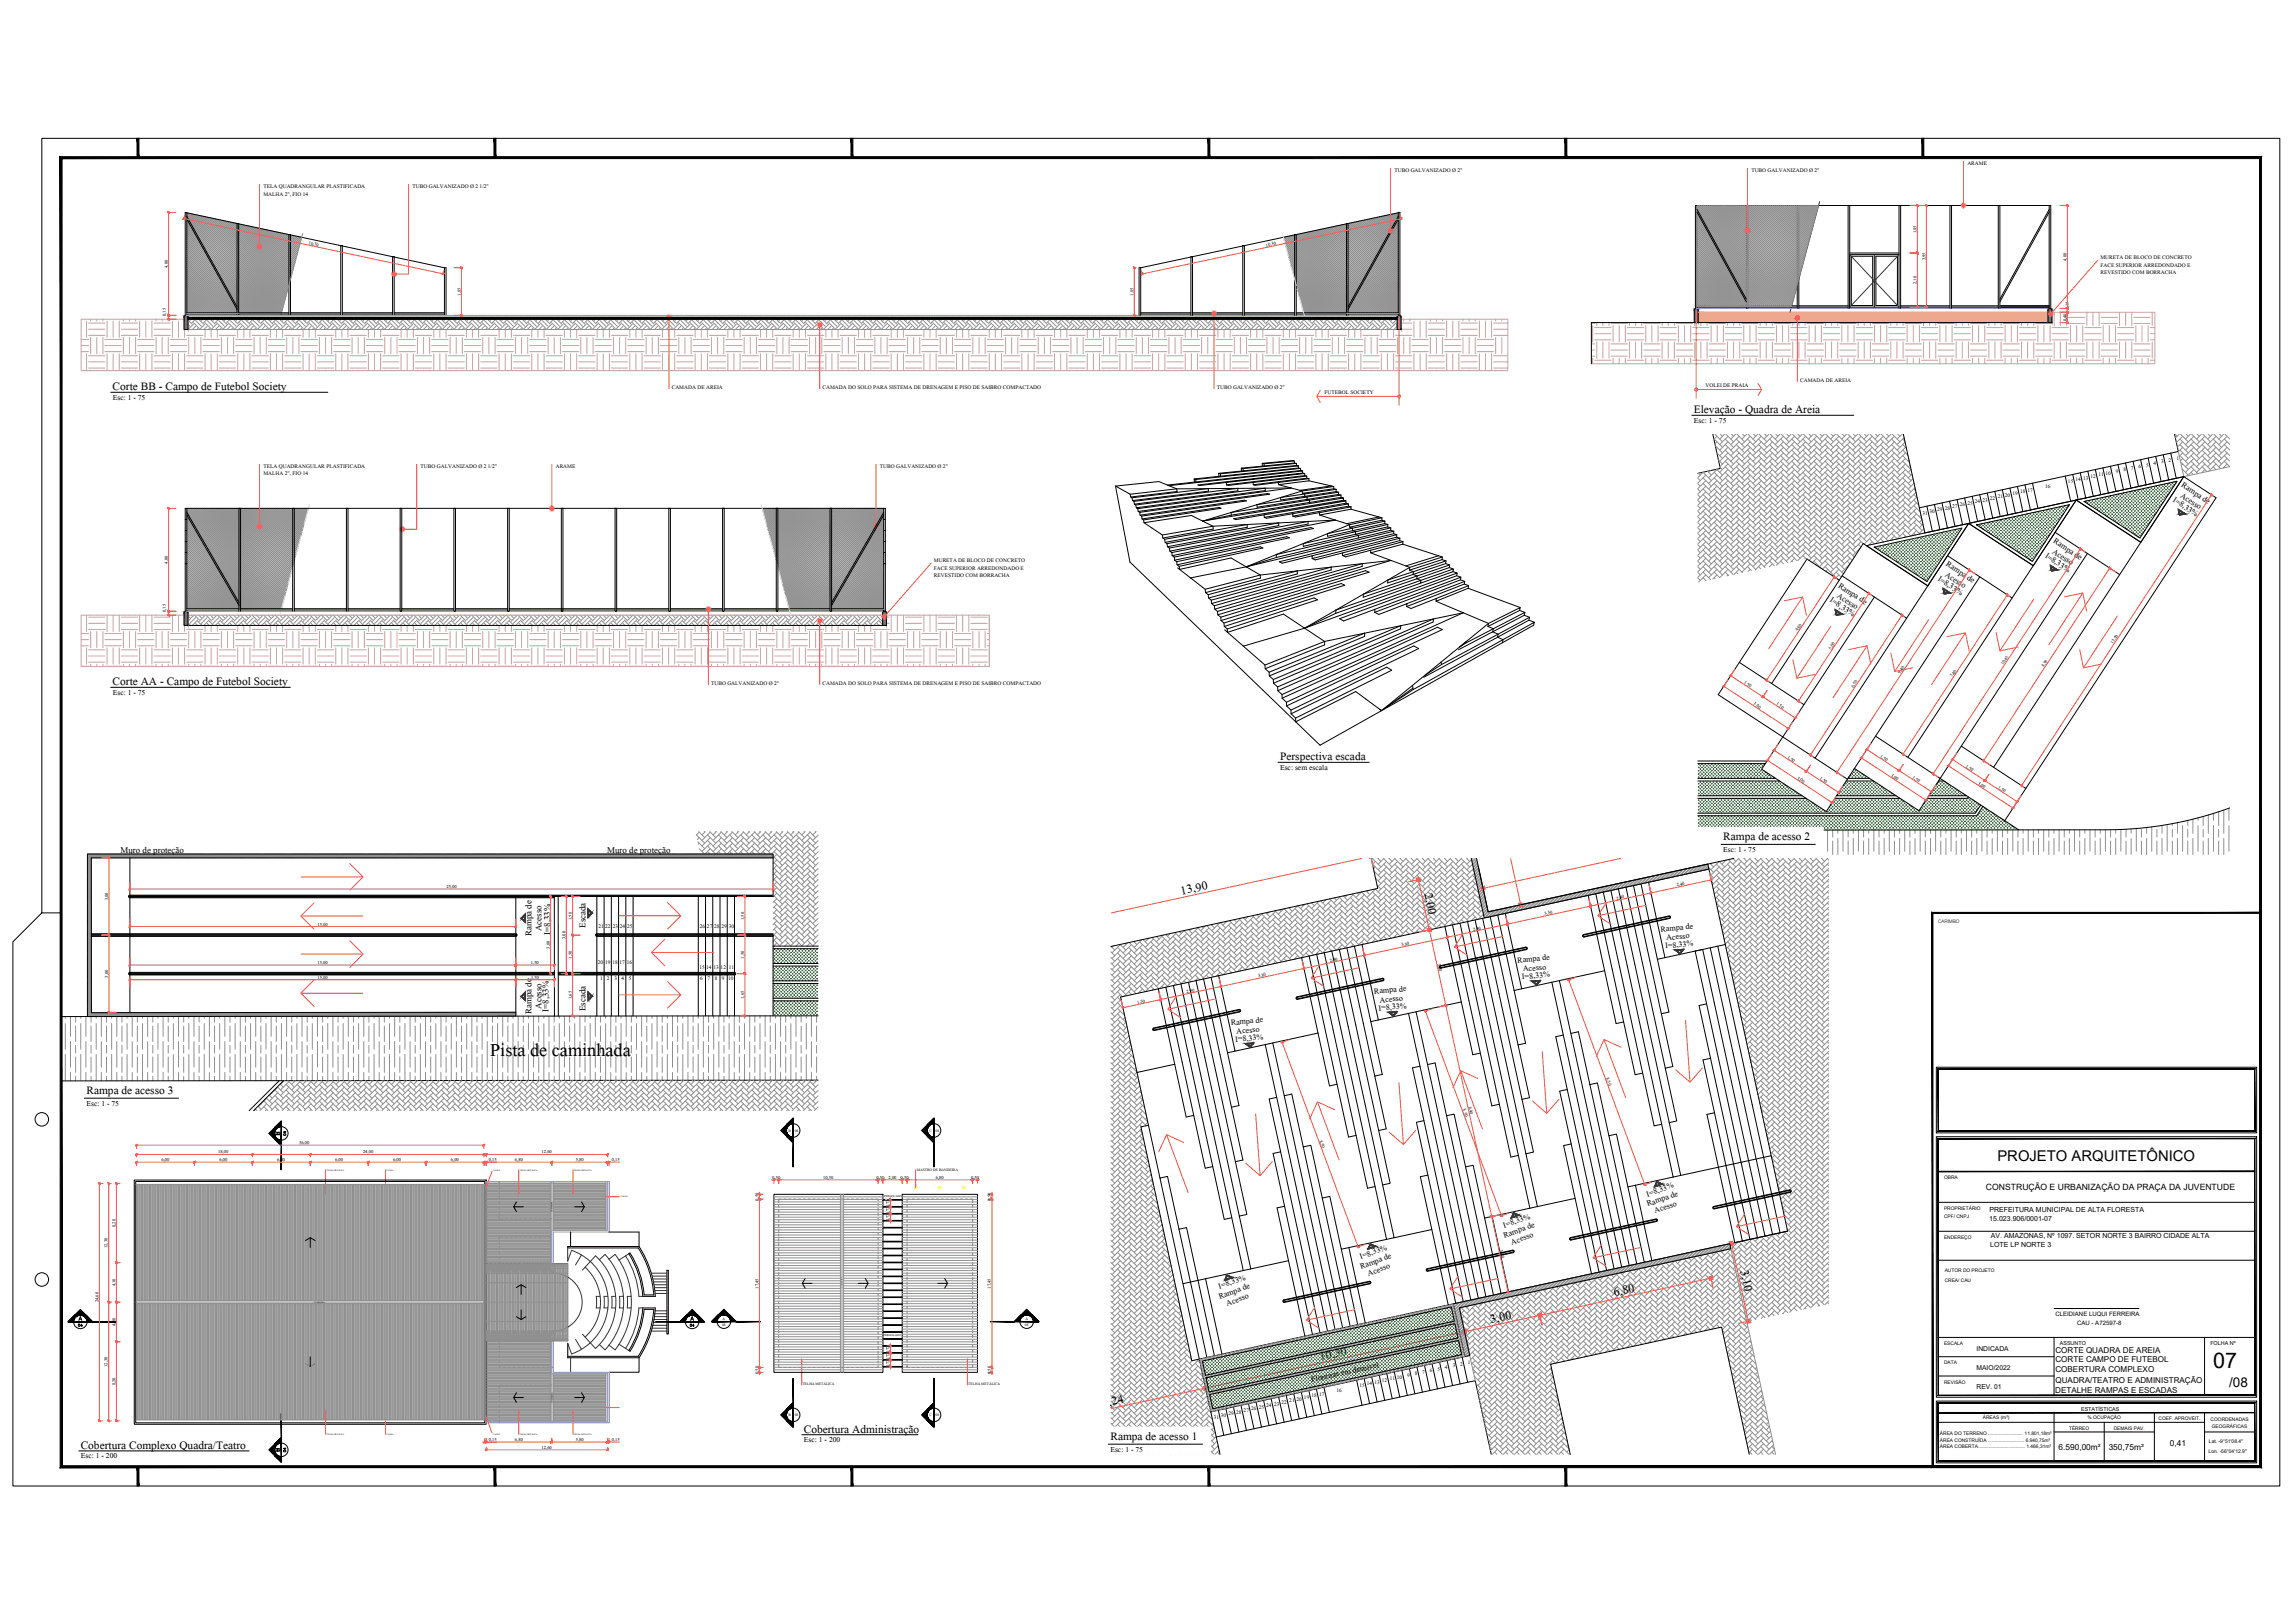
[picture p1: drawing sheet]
<svg xmlns="http://www.w3.org/2000/svg" width="1189mm" height="841mm" viewBox="0 0 1189 841" stroke-linecap="round" stroke-linejoin="round" font-family="sans-serif">
<defs><g id="words">
<text font-size="14.1" x="254" y="547">Pista de caminhada</text>
<text font-size="11.2" x="1147" y="709">07</text>
<g font-size="9.4">
<text x="612" y="464" transform="rotate(-12 612 464)">13,90</text>
<text x="738" y="463" transform="rotate(78 738 463)">2,00</text>
<text x="902" y="659" transform="rotate(78 902 659)">3,10</text>
<text x="837" y="672" transform="rotate(-12 837 672)">6,80</text>
<text x="773" y="686" transform="rotate(-12 773 686)">3,00</text>
<text x="684" y="705" transform="rotate(-12 684 705)">10,30</text>
<text x="572" y="729" transform="rotate(-12 572 729)">7,24</text>
</g>
<g font-size="8.8">
<text x="58" y="202">Corte BB - Campo de Futebol Society</text>
<text x="878" y="214">Elevação - Quadra de Areia</text>
<text x="58" y="355">Corte AA - Campo de Futebol Society</text>
<text x="663" y="394">Perspectiva escada</text>
<text x="893" y="435">Rampa de acesso 2</text>
<text x="45" y="567">Rampa de acesso 3</text>
<text x="417" y="742">Cobertura Administração</text>
<text x="575" y="746">Rampa de acesso 1</text>
<text x="42" y="751">Cobertura Complexo Quadra/Teatro</text>
</g>
<text font-size="7.7" x="1035" y="602">PROJETO ARQUITETÔNICO</text>
<text font-size="7" x="1155" y="718">/08</text>
<g font-size="6.9">
<text x="62" y="442">Muro de proteção</text>
<text x="315" y="442">Muro de proteção</text>
<text x="275" y="485" transform="rotate(-90 275 485)">Rampa de</text>
<text x="281" y="482" transform="rotate(-90 281 482)">Acesso</text>
<text x="285" y="484" transform="rotate(-90 285 484)">I=8,33%</text>
<text x="303" y="481" transform="rotate(-90 303 481)">Escada</text>
<text x="275" y="525" transform="rotate(-90 275 525)">Rampa de</text>
<text x="281" y="523" transform="rotate(-90 281 523)">Acesso</text>
<text x="284" y="524" transform="rotate(-90 284 524)">I=8,33%</text>
<text x="304" y="524" transform="rotate(-90 304 524)">Escada</text>
</g>
<g font-size="6.3">
<text x="1130" y="257" transform="rotate(33 1130 257)">Acesso</text>
<text x="1130" y="252" transform="rotate(33 1130 252)">Rampa de</text>
<text x="1126" y="260" transform="rotate(33 1126 260)">I=8,33%</text>
<text x="1064" y="281" transform="rotate(33 1064 281)">Rampa de</text>
<text x="1063" y="286" transform="rotate(33 1063 286)">Acesso</text>
<text x="1008" y="293" transform="rotate(33 1008 293)">Rampa de</text>
<text x="1060" y="289" transform="rotate(33 1060 289)">I=8,33%</text>
<text x="1008" y="298" transform="rotate(33 1008 298)">Acesso</text>
<text x="952" y="304" transform="rotate(33 952 304)">Rampa de</text>
<text x="1004" y="301" transform="rotate(33 1004 301)">I=8,33%</text>
<text x="948" y="312" transform="rotate(33 948 312)">I=8,33%</text>
<text x="952" y="309" transform="rotate(33 952 309)">Acesso</text>
<text x="861" y="483" transform="rotate(-5 861 483)">Rampa de</text>
<text x="863" y="491" transform="rotate(-5 863 491)">I=8,33%</text>
<text x="864" y="487" transform="rotate(-5 864 487)">Acesso</text>
<text x="787" y="499" transform="rotate(-5 787 499)">Rampa de</text>
<text x="789" y="503" transform="rotate(-5 789 503)">Acesso</text>
<text x="789" y="508" transform="rotate(-5 789 508)">I=8,33%</text>
<text x="712" y="515" transform="rotate(-5 712 515)">Rampa de</text>
<text x="715" y="519" transform="rotate(-5 715 519)">Acesso</text>
<text x="715" y="524" transform="rotate(-5 715 524)">I=8,33%</text>
<text x="638" y="531" transform="rotate(-5 638 531)">Rampa de</text>
<text x="640" y="540" transform="rotate(-5 640 540)">I=8,33%</text>
<text x="641" y="536" transform="rotate(-5 641 536)">Acesso</text>
<text x="854" y="620" transform="rotate(-19 854 620)">I=8,33%</text>
<text x="854" y="625" transform="rotate(-19 854 625)">Rampa de</text>
<text x="858" y="629" transform="rotate(-19 858 629)">Acesso</text>
<text x="780" y="636" transform="rotate(-19 780 636)">I=8,33%</text>
<text x="780" y="641" transform="rotate(-19 780 641)">Rampa de</text>
<text x="784" y="645" transform="rotate(-19 784 645)">Acesso</text>
<text x="705" y="652" transform="rotate(-19 705 652)">I=8,33%</text>
<text x="705" y="657" transform="rotate(-19 705 657)">Rampa de</text>
<text x="709" y="661" transform="rotate(-19 709 661)">Acesso</text>
<text x="632" y="668" transform="rotate(-19 632 668)">I=8,33%</text>
<text x="632" y="673" transform="rotate(-19 632 673)">Rampa de</text>
<text x="636" y="677" transform="rotate(-19 636 677)">Acesso</text>
</g>
<text font-size="6.2" x="680" y="716" transform="rotate(-12 680 716)">Floreiras em desnível</text>
<g font-size="5.9">
<text x="58" y="207">Esc: 1 - 75</text>
<text x="878" y="219">Esc: 1 - 75</text>
<text x="58" y="360">Esc: 1 - 75</text>
<text x="663" y="399">Esc: sem escala</text>
<text x="893" y="441">Esc: 1 - 75</text>
<text x="45" y="573">Esc: 1 - 75</text>
<text x="417" y="747">Esc: 1 - 200</text>
<text x="42" y="756">Esc: 1 - 200</text>
<text x="575" y="752">Esc: 1 - 75</text>
</g>
<text font-size="4.5" x="1029" y="617">CONSTRUÇÃO E URBANIZAÇÃO DA PRAÇA DA JUVENTUDE</text>
<g font-size="4.4">
<text x="142" y="589">B</text>
<text x="40" y="689">04</text>
<text x="357" y="689">04</text>
<text x="142" y="753">B</text>
</g>
<g font-size="4.3">
<text x="1124" y="749">0,41</text>
<text x="1067" y="751">6.590,00m²</text>
<text x="1093" y="751">350,75m²</text>
</g>
<g font-size="4.2">
<text x="723" y="89">TUBO GALVANIZADO Ø 2&quot;</text>
<text x="908" y="89">TUBO GALVANIZADO Ø 2&quot;</text>
<text x="1020" y="85">ARAME</text>
<text x="137" y="97">TELA QUADRANGULAR PLASTIFICADA</text>
<text x="137" y="101">MALHA 2&quot;, FIO 14</text>
<text x="214" y="97">TUBO GALVANIZADO Ø 2 1/2&quot;</text>
<text x="1089" y="134">MURETA DE BLOCO DE CONCRETO</text>
<text x="1089" y="138">FACE SUPERIOR ARREDONDADO E</text>
<text x="1089" y="142">REVESTIDO COM BORRACHA</text>
<text x="933" y="198">CAMADA DE AREIA</text>
<text x="348" y="202">CAMADA DE AREIA</text>
<text x="426" y="202">CAMADA DO SOLO PARA SISTEMA DE DRENAGEM E PISO DE SAIBRO COMPACTADO</text>
<text x="631" y="202">TUBO GALVANIZADO Ø 2&quot;</text>
<text x="884" y="201">VOLEI DE PRAIA</text>
<text x="686" y="204">FUTEBOL SOCIETY</text>
<text x="137" y="242">TELA QUADRANGULAR PLASTIFICADA</text>
<text x="218" y="242">TUBO GALVANIZADO Ø 2 1/2&quot;</text>
<text x="288" y="242">ARAME</text>
<text x="456" y="242">TUBO GALVANIZADO Ø 2&quot;</text>
<text x="137" y="246">MALHA 2&quot;, FIO 14</text>
<text x="484" y="291">MURETA DE BLOCO DE CONCRETO</text>
<text x="484" y="295">FACE SUPERIOR ARREDONDADO E</text>
<text x="484" y="299">REVESTIDO COM BORRACHA</text>
<text x="369" y="355">TUBO GALVANIZADO Ø 2&quot;</text>
<text x="426" y="355">CAMADA DO SOLO PARA SISTEMA DE DRENAGEM E PISO DE SAIBRO COMPACTADO</text>
<text x="1065" y="701">CORTE QUADRA DE AREIA</text>
<text x="1065" y="706">CORTE CAMPO DE FUTEBOL</text>
<text x="1065" y="711">COBERTURA COMPLEXO</text>
<text x="1065" y="717">QUADRA/TEATRO E ADMINISTRAÇÃO</text>
<text x="1065" y="722">DETALHE RAMPAS E ESCADAS</text>
</g>
<g font-size="4.1">
<text x="1124" y="239">2</text>
<text x="1128" y="238">1</text>
<text x="1097" y="245">9</text>
<text x="1100" y="244">8</text>
<text x="1104" y="243">7</text>
<text x="1108" y="243">6</text>
<text x="1112" y="242">5</text>
<text x="1116" y="241">4</text>
<text x="1120" y="240">3</text>
<text x="1072" y="250">15</text>
<text x="1076" y="249">14</text>
<text x="1080" y="249">13</text>
<text x="1083" y="248">12</text>
<text x="1088" y="247">11</text>
<text x="1091" y="246">10</text>
<text x="1039" y="257">20</text>
<text x="1043" y="256">19</text>
<text x="1047" y="256">18</text>
<text x="1051" y="255">17</text>
<text x="1060" y="253">16</text>
<text x="1012" y="263">27</text>
<text x="1016" y="262">26</text>
<text x="1020" y="262">25</text>
<text x="1023" y="261">24</text>
<text x="1027" y="260">23</text>
<text x="1031" y="259">22</text>
<text x="1035" y="258">21</text>
<text x="996" y="267">31</text>
<text x="1000" y="266">30</text>
<text x="1004" y="265">29</text>
<text x="1008" y="264">28</text>
<text x="310" y="481">21</text>
<text x="314" y="481">22</text>
<text x="318" y="481">23</text>
<text x="321" y="481">24</text>
<text x="325" y="481">25</text>
<text x="363" y="481">26</text>
<text x="366" y="481">27</text>
<text x="370" y="481">28</text>
<text x="374" y="481">29</text>
<text x="378" y="481">30</text>
<text x="310" y="500">20</text>
<text x="314" y="500">19</text>
<text x="317" y="500">18</text>
<text x="321" y="500">17</text>
<text x="325" y="500">16</text>
<text x="362" y="502">15</text>
<text x="366" y="502">14</text>
<text x="370" y="502">13</text>
<text x="373" y="502">12</text>
<text x="378" y="502">11</text>
<text x="311" y="508">1</text>
<text x="315" y="508">2</text>
<text x="318" y="508">3</text>
<text x="322" y="508">4</text>
<text x="326" y="508">5</text>
<text x="363" y="508">6</text>
<text x="367" y="508">7</text>
<text x="370" y="508">8</text>
<text x="374" y="508">9</text>
<text x="377" y="508">10</text>
<text x="757" y="708">2</text>
<text x="761" y="707">1</text>
<text x="729" y="714">9</text>
<text x="733" y="713">8</text>
<text x="737" y="712">7</text>
<text x="741" y="711">6</text>
<text x="745" y="710">5</text>
<text x="749" y="709">4</text>
<text x="753" y="709">3</text>
<text x="705" y="719">15</text>
<text x="708" y="718">14</text>
<text x="712" y="717">13</text>
<text x="716" y="716">12</text>
<text x="720" y="715">11</text>
<text x="724" y="714">10</text>
<text x="672" y="726">20</text>
<text x="676" y="725">19</text>
<text x="680" y="724">18</text>
<text x="684" y="723">17</text>
<text x="693" y="721">16</text>
<text x="645" y="732">27</text>
<text x="648" y="731">26</text>
<text x="652" y="730">25</text>
<text x="656" y="729">24</text>
<text x="660" y="728">23</text>
<text x="664" y="727">22</text>
<text x="668" y="727">21</text>
<text x="629" y="735">31</text>
<text x="633" y="734">30</text>
<text x="637" y="733">29</text>
<text x="641" y="733">28</text>
</g>
<g font-size="4">
<text x="149" y="589" transform="rotate(-90 149 589)">04</text>
<text x="149" y="754" transform="rotate(-90 149 754)">04</text>
</g>
<g font-size="3.6">
<text x="1031" y="628">PREFEITURA MUNICIPAL DE ALTA FLORESTA</text>
<text x="1031" y="633">15.023.906/0001-07</text>
<text x="1032" y="642">AV. AMAZONAS, Nº 1097. SETOR NORTE 3 BAIRRO CIDADE ALTA</text>
<text x="1031" y="646">LOTE LP NORTE 3</text>
</g>
<g font-size="3.5">
<text x="993" y="121" transform="rotate(-90 993 121)">1,85</text>
<text x="160" y="127" transform="rotate(12 160 127)">10,30</text>
<text x="656" y="128" transform="rotate(-12 656 128)">10,30</text>
<text x="998" y="135" transform="rotate(-90 998 135)">3,95</text>
<text x="1071" y="135" transform="rotate(-90 1071 135)">4,00</text>
<text x="87" y="139" transform="rotate(-90 87 139)">4,00</text>
<text x="993" y="147" transform="rotate(-90 993 147)">2,10</text>
<text x="239" y="153" transform="rotate(-90 239 153)">1,85</text>
<text x="587" y="153" transform="rotate(-90 587 153)">1,85</text>
<text x="1072" y="160" transform="rotate(-90 1072 160)">0,15</text>
<text x="86" y="164" transform="rotate(-90 86 164)">0,15</text>
<text x="1071" y="167" transform="rotate(-90 1071 167)">0,40</text>
<text x="87" y="292" transform="rotate(-90 87 292)">4,00</text>
<text x="86" y="317" transform="rotate(-90 86 317)">0,15</text>
<text x="932" y="327" transform="rotate(-57 932 327)">4,80</text>
<text x="1095" y="334" transform="rotate(-57 1095 334)">13,50</text>
<text x="949" y="337" transform="rotate(-57 949 337)">5,00</text>
<text x="1038" y="345" transform="rotate(-57 1038 345)">10,45</text>
<text x="1059" y="346" transform="rotate(-57 1059 346)">8,95</text>
<text x="985" y="349" transform="rotate(-57 985 349)">9,40</text>
<text x="1012" y="351" transform="rotate(-57 1012 351)">7,40</text>
<text x="904" y="354" transform="rotate(33 904 354)">1,50</text>
<text x="961" y="357" transform="rotate(-57 961 357)">6,50</text>
<text x="909" y="365" transform="rotate(33 909 365)">3,00</text>
<text x="920" y="365" transform="rotate(33 920 365)">1,50</text>
<text x="926" y="393" transform="rotate(33 926 393)">1,50</text>
<text x="974" y="392" transform="rotate(33 974 392)">1,50</text>
<text x="1019" y="397" transform="rotate(33 1019 397)">1,50</text>
<text x="931" y="403" transform="rotate(33 931 403)">3,00</text>
<text x="943" y="404" transform="rotate(33 943 404)">1,50</text>
<text x="980" y="402" transform="rotate(33 980 402)">3,00</text>
<text x="991" y="403" transform="rotate(33 991 403)">1,50</text>
<text x="1025" y="406" transform="rotate(33 1025 406)">3,00</text>
<text x="1035" y="408" transform="rotate(33 1035 408)">1,50</text>
<text x="231" y="460">25,00</text>
<text x="869" y="459" transform="rotate(-12 869 459)">2,40</text>
<text x="56" y="467" transform="rotate(-90 56 467)">3,00</text>
<text x="838" y="466" transform="rotate(-12 838 466)">2,40</text>
<text x="165" y="480">15,00</text>
<text x="296" y="477" transform="rotate(-90 296 477)">1,50</text>
<text x="386" y="477" transform="rotate(-90 386 477)">1,50</text>
<text x="801" y="474" transform="rotate(-12 801 474)">3,30</text>
<text x="764" y="482" transform="rotate(-12 764 482)">2,40</text>
<text x="285" y="492" transform="rotate(-90 285 492)">3,00</text>
<text x="293" y="487" transform="rotate(-90 293 487)">3,00</text>
<text x="726" y="490" transform="rotate(-12 726 490)">3,30</text>
<text x="296" y="497" transform="rotate(-90 296 497)">1,50</text>
<text x="386" y="497" transform="rotate(-90 386 497)">1,50</text>
<text x="165" y="500">15,00</text>
<text x="275" y="500">1,50</text>
<text x="689" y="498" transform="rotate(-12 689 498)">2,40</text>
<text x="745" y="499" transform="rotate(78 745 499)">3,00</text>
<text x="56" y="507" transform="rotate(-90 56 507)">3,00</text>
<text x="165" y="507">15,00</text>
<text x="275" y="507">1,50</text>
<text x="652" y="507" transform="rotate(-12 652 507)">3,30</text>
<text x="615" y="515" transform="rotate(-12 615 515)">2,40</text>
<text x="296" y="518" transform="rotate(-90 296 518)">1,65</text>
<text x="386" y="518" transform="rotate(-90 386 518)">1,65</text>
<text x="590" y="520" transform="rotate(-12 590 520)">1,50</text>
<text x="832" y="559" transform="rotate(70 832 559)">8,50</text>
<text x="758" y="575" transform="rotate(70 758 575)">8,50</text>
<text x="761" y="574" transform="rotate(78 761 574)">8,40</text>
<text x="155" y="593">36,00</text>
<text x="684" y="591" transform="rotate(70 684 591)">8,50</text>
<text x="113" y="598">18,00</text>
<text x="188" y="598">24,00</text>
<text x="281" y="598">12,60</text>
<text x="84" y="602">6,00</text>
<text x="114" y="602">6,00</text>
<text x="144" y="602">6,00</text>
<text x="174" y="602">6,00</text>
<text x="204" y="602">6,00</text>
<text x="234" y="602">6,00</text>
<text x="253" y="602">0,15</text>
<text x="267" y="602">6,80</text>
<text x="298" y="602">5,80</text>
<text x="317" y="602">0,15</text>
<text x="400" y="611">0,50</text>
<text x="427" y="611">10,30</text>
<text x="454" y="611">0,50</text>
<text x="461" y="611">2,00</text>
<text x="467" y="611">0,50</text>
<text x="485" y="611">6,80</text>
<text x="503" y="611">0,50</text>
<text x="393" y="622" transform="rotate(-90 393 622)">0,50</text>
<text x="514" y="622" transform="rotate(-90 514 622)">0,50</text>
<text x="60" y="636" transform="rotate(-90 60 636)">8,20</text>
<text x="461" y="633" transform="rotate(-90 461 633)">0,720,720,72</text>
<text x="56" y="647" transform="rotate(-90 56 647)">12,30</text>
<text x="777" y="648" transform="rotate(78 777 648)">3,00</text>
<text x="60" y="667" transform="rotate(-90 60 667)">4,10</text>
<text x="393" y="668" transform="rotate(-90 393 668)">17,45</text>
<text x="514" y="668" transform="rotate(-90 514 668)">17,45</text>
<text x="51" y="675" transform="rotate(-90 51 675)">24,60</text>
<text x="60" y="687" transform="rotate(-90 60 687)">4,10</text>
<text x="1024" y="700">INDICADA</text>
<text x="56" y="708" transform="rotate(-90 56 708)">12,30</text>
<text x="393" y="712" transform="rotate(-90 393 712)">0,50</text>
<text x="461" y="709" transform="rotate(-90 461 709)">0,720,720,72</text>
<text x="514" y="712" transform="rotate(-90 514 712)">0,50</text>
<text x="1024" y="710">MAIO/2022</text>
<text x="60" y="718" transform="rotate(-90 60 718)">8,20</text>
<text x="1024" y="720">REV. 01</text>
<text x="253" y="747">0,15</text>
<text x="267" y="747">6,80</text>
<text x="298" y="747">5,80</text>
<text x="317" y="747">0,15</text>
<text x="281" y="751">12,60</text>
</g>
<g font-size="3.1">
<text x="1065" y="682">CLEIDIANE LUQUI FERREIRA</text>
<text x="1077" y="687">CAU - A72597-8</text>
</g>
<g font-size="2.8">
<text x="409" y="586">B</text>
<text x="412" y="586">08</text>
<text x="482" y="586">C</text>
<text x="485" y="586">08</text>
<text x="475" y="607">MASTRO DE BANDEIRA</text>
<text x="374" y="684">A</text>
<text x="531" y="684">A</text>
<text x="374" y="687">08</text>
<text x="531" y="687">08</text>
<text x="1068" y="697">ASSUNTO</text>
<text x="1146" y="697">FOLHA Nº</text>
<text x="416" y="718">TELHA METÁLICA</text>
<text x="502" y="718">TELHA METÁLICA</text>
<text x="1079" y="731">ESTATÍSTICAS</text>
<text x="409" y="734">B</text>
<text x="412" y="734">08</text>
<text x="482" y="734">C</text>
<text x="485" y="734">08</text>
</g>
<g font-size="2.6">
<text x="1145" y="748">Lat. -9°51'08.4''</text>
<text x="1145" y="753">Lon. -56°04'12.9''</text>
</g>
<g font-size="2.5">
<text x="1005" y="478">CARIMBO</text>
<text x="1008" y="611">OBRA</text>
<text x="1008" y="627">PROPRIETÁRIO</text>
<text x="1008" y="631">CPF/ CNPJ</text>
<text x="1008" y="642">ENDEREÇO</text>
<text x="1008" y="659">AUTOR DO PROJETO</text>
<text x="1008" y="664">CREA/ CAU</text>
<text x="1008" y="697">ESCALA</text>
<text x="1007" y="707">DATA</text>
<text x="1008" y="717">REVISÃO</text>
<text x="1028" y="736">ÁREAS (m²)</text>
<text x="1082" y="736">% OCUPAÇÃO</text>
<text x="1119" y="736">COEF. APROVEIT.</text>
<text x="1146" y="737">COORDENADAS</text>
<text x="1005" y="744">ÁREA DO TERRENO .......................... 11.801,18m²</text>
<text x="1072" y="741">TÉRREO</text>
<text x="1095" y="741">DEMAIS PAV.</text>
<text x="1146" y="740">GEOGRÁFICAS</text>
<text x="1005" y="747">ÁREA CONSTRUÍDA ........................... 6.940,75m²</text>
<text x="1005" y="751">ÁREA COBERTA................................... 1.466,31m²</text>
</g>
<g font-size="2.2">
<text x="458" y="620">PERGOLADO</text>
<text x="458" y="693">PERGOLADO</text>
</g>
<g font-size="1.6">
<text x="169" y="607">TELHA METÁLICA</text>
<text x="200" y="607">CALHA</text>
<text x="256" y="607">CALHA</text>
<text x="269" y="607">TELHA METÁLICA</text>
<text x="298" y="607">TELHA METÁLICA</text>
<text x="322" y="620">CALHA</text>
<text x="286" y="628" transform="rotate(-90 286 628)">CUMEEIRA</text>
<text x="437" y="667" transform="rotate(-90 437 667)">CUMEEIRA</text>
<text x="163" y="675">CUMEEIRA</text>
<text x="286" y="727" transform="rotate(-90 286 727)">CUMEEIRA</text>
<text x="169" y="744">TELHA METÁLICA</text>
<text x="200" y="743">CALHA</text>
<text x="256" y="743">CALHA</text>
<text x="269" y="743">TELHA METÁLICA</text>
<text x="298" y="743">TELHA METÁLICA</text>
</g>
</g></defs>
<!-- layer: ARQ-MASTRO -->
<g fill="none" stroke="#ff0" stroke-width=".52">
<circle cx="475" cy="615" r=".5"/>
<circle cx="487" cy="615" r=".5"/>
<circle cx="500" cy="615" r=".5"/>
</g>
<!-- layer: ARQ-REV -->
<path d="M470 708v1" fill="none" stroke="#d00" stroke-width=".52"/>
<!-- layer: .25 -->
<g fill="none" stroke="#000" stroke-width=".52">
<path d="M96 110h1v54M96 110v54M96 110l134 29M97 114l26 46M97 112l26 47M725 114l-26 46M725 112l-26 47M725 110v54M725 110l-134 29M879 106v54M879 106h184v54M879 110l26 46"/>
<path d="M879 109l26 46M905 106h.1M905 106v54M906 106v54M931 106v54M932 106v54M958 106v54M959 106v54M984 106v54M985 106v54M1011 106v54M1036 106v54"/>
<path d="M1056 106h1M1062 106v54M1062 110l-26 46M1062 109l-26 46M230 139h1v24M230 139v24M591 139h-1v24M591 139v24M959 132h25M959 131h25M959 133h12v25h-12zM971 132v27"/>
<path d="M972 133h11v25h-11zM879 159h26M879 158h26M906 159h25M906 158h25M932 159h26M932 158h26M959 159h25M985 159h26M985 158h26M1011 159h25M1011 158h25"/>
<path d="M1036 159h26M1036 158h26M97 163h26M97 162h26M123 163v-47h1v47M124 163h26M124 162h26M150 163v-41h1v41M151 163h26M151 162h26M177 163v-36v36M177 163h26"/>
<path d="M177 162h26M203 163v-30h1v30M204 163h26M204 162h26M591 163h26M591 162h26M617 163v-30h1v30M618 163h26M618 162h26M644 163v-36h1v36M645 163h26M645 162h26"/>
<path d="M671 163v-41h1v41M672 163h26M672 162h26M698 163v-47h1v47M699 163h26M699 162h26M96 269h1M96 275h1M97 263v54M97 265l27 47M97 267l27 47M207 263h1v54h-1z"/>
<path d="M235 263h1v54h-1zM263 263h1v54h-1zM291 263h1v54h-1zM319 263h1v54h-1zM347 263v54zM374 263h1v54h-1zM402 263h1v54h-1zM430 263h1v54h-1zM458 269h1M458 275h1M458 263v54M458 265l-27 47"/>
<path d="M458 267l-27 47M96 281h1M96 286h1M96 292h1M458 281h1M458 286h1M458 292h1M96 317v-54h363v54M97 316h27M97 315h27M124 317v-54h1v54M125 316h27"/>
<path d="M125 315h27M152 317v-54h1v54M153 316h27M153 315h27M180 317v-54v54M180 316h27M180 315h27M208 316h27M208 315h27M236 316h27M236 315h27M264 316h55"/>
<path d="M264 315h55M320 316h27M320 315h27M347 316h27M347 315h27M375 316h27M375 315h27M403 316h27M403 315h27M431 316h27M431 315h27M411 580l-6 6 6 6"/>
<path d="M484 580l-6 6 6 6M146 581l-7 6 7 7M70 611h182v127h-182zM70 612h181v125h-181zM401 619h57v92h-57zM468 619h39v92h-39zM266 625h5M268 623l-2 2 2 3M298 625h5M301 623l2 2-2 3M158 643l3-2 2 2M161 641v5"/>
<path d="M252 655h42v40h-42M268 667l2-1 3 1M270 666v5M270 679v5M35 685l7-6 6 6M252 695v42M268 682l2 2 3-2M352 685l7-6 6 6M369 685l6-7 6 7M526 685l6-7 6 7M158 707l3 1 2-1M161 703v5"/>
<path d="M266 724h5M268 722l-2 2 2 3M298 724h5M301 722l2 2-2 3M411 727l-6 6 6 6M484 727l-6 6 6 6M146 745l-7 6 7 7"/>
<circle cx="146" cy="587" r="4"/>
<circle cx="411" cy="586" r="4"/>
<circle cx="484" cy="586" r="4"/>
<circle cx="42" cy="685" r="4"/>
<circle cx="359" cy="685" r="4"/>
<circle cx="375" cy="685" r="4"/>
<circle cx="532" cy="685" r="4"/>
<circle cx="411" cy="733" r="4"/>
<circle cx="484" cy="733" r="4"/>
<circle cx="146" cy="751" r="4"/>
</g>
<!-- layer: ARQ-PRJ -->
<g fill="none" stroke="#808080" stroke-width=".52">
<path d="M259 612v2M259 615v1M259 618v1M259 620v1M259 623v1M259 625v1M259 628v1M259 630v2h1M262 632h1M264 632h1M267 632h1M269 632h1"/>
<path d="M272 632h1M274 632h1M277 632h1M279 632h1M282 632h1M284 632h2M404 624v2M404 627v1M404 629v2M404 632v1M404 634v2M404 637v1"/>
<path d="M404 639v2M405 621h-1v2M406 621h1M409 621h1M411 621h1M414 621h1M416 621h1M419 621h1M421 621h1M424 621h1M426 621h1M429 621h1"/>
<path d="M431 621h1M434 621h1M436 621h1M439 621h1M441 621h1M444 621h1M446 621h1M449 621h1M451 621h1M454 621h1v1M455 624v1M455 626v1"/>
<path d="M455 629v1M455 631v1M455 634v1M455 636v1M455 639v1M470 624v2M470 627v1M470 629v2M470 632v1M470 634v2M470 637v1M470 639v2"/>
<path d="M471 621h-1v2M473 621h1M475 621h1M478 621h1M480 621h1M483 621h1M485 621h1M488 621h1M490 621h1M493 621h1M495 621h1M498 621h1"/>
<path d="M500 621h1M503 621h1v2M504 624v2M504 627v1M504 629v2M504 632v1M504 634v2M504 637v1M504 639v2M259 644v1M259 646v1M259 649v1"/>
<path d="M259 651v1M259 654v1M259 656v1M259 659v1M260 641h-1v1M262 641h1M264 641h1M267 641h1M269 641h1M272 641h1M274 641h1M277 641h1"/>
<path d="M279 641h1M282 641h1M284 641h2M404 642v1M404 644v2M404 647v1M404 649v2M404 652v1M404 654v2M404 657v1M404 659v2M455 641v1"/>
<path d="M455 644v1M455 646v1M455 649v1M455 651v1M455 654v1M455 656v1M455 659v1M470 642v1M470 644v2M470 647v1M470 649v2M470 652v1"/>
<path d="M470 654v2M470 657v1M470 659v2M504 642v1M504 644v2M504 647v1M504 649v2M504 652v1M504 654v2M504 657v1M504 659v2M404 662v1"/>
<path d="M404 664v2M404 667v1M404 669v2M404 672v1M404 674v2M404 677v1M404 679v2M455 661v1M455 664v1M455 665v1M455 668v1M455 670v1"/>
<path d="M455 673v1M455 675v1M455 678v1M470 662v1M470 664v2M470 667v1M470 669v2M470 672v1M470 674v2M470 677v1M470 679v2M504 662v1"/>
<path d="M504 664v2M504 667v1M504 669v2M504 672v1M504 674v2M504 677v1M504 679v2M259 690v1M259 692v2M259 695v1M259 697v2M259 700v1"/>
<path d="M404 682v1M404 684v2M404 687v1M404 689v2M404 692v1M404 694v2M404 697v1M404 699v2M455 680v1M455 683v1M455 685v1M455 688v1"/>
<path d="M455 690v1M455 693v1M455 695v1M455 698v1M470 682v1M470 684v2M470 687v1M470 689v2M470 692v1M470 694v2M470 697v1M470 699v2"/>
<path d="M504 682v1M504 684v2M504 687v1M504 689v2M504 692v1M504 694v2M504 697v1M504 699v2M259 707v2h1M259 702v2M259 705v1M260 718h-1v1"/>
<path d="M261 709h1M262 718h1M263 709h2M264 718h1M266 709h1M267 718h1M268 709h2M269 718h1M271 709h1M272 718h1M273 709h2M274 718h1"/>
<path d="M276 709h1M277 718h1M278 709h2M279 718h1M281 709h1M282 718h1M283 709h2M284 718h2M286 709h1M404 707v2h1M404 702v1M404 704v2"/>
<path d="M406 709h1M409 709h1M411 709h1M414 709h1M416 709h1M419 709h1M421 709h1M424 709h1M426 709h1M429 709h1M431 709h1M434 709h1"/>
<path d="M436 709h1M439 709h1M441 709h1M444 709h1M446 709h1M449 709h1M451 709h1M455 708v1h-1M455 700v1M455 703v1M455 705v1M470 707v2h1"/>
<path d="M470 702v1M470 704v2M473 709h1M475 709h1M478 709h1M480 709h1M483 709h1M485 709h1M488 709h1M490 709h1M493 709h1M495 709h1"/>
<path d="M498 709h1M500 709h1M504 707v2h-1M504 702v1M504 704v2M259 721v1M259 723v1M259 726v1M259 728v1M259 731v1M259 733v1M259 736v1"/>
</g>
<!-- layer: .25 -->
<g fill="#000" stroke="#000" stroke-width=".52">
<path d="M142 584v6l-3-3zM408 583v6l-3-3zM481 583v6l-3-3zM42 679l3 3h-6zM359 679l3 3h-6zM372 681l3-3 3 3zM529 681l3-3 3 3zM405 733l3-3v6zM481 730v6l-3-3zM142 748v6l-3-3z"/>
<path d="M143 584v2zM143 584v2z"/>
<path d="M143 589v2zM143 589v2z"/>
<path d="M143 584v2zM143 584v1z"/>
<path d="M143 589v2zM143 589v2z"/>
<path d="M143 584v1zM143 584v1z"/>
<path d="M143 589v2zM143 589v2z"/>
<path d="M143 584v1zM143 584v1z"/>
<path d="M143 590v1zM143 590v1z"/>
<path d="M143 584v1zM143 584v1z"/>
<path d="M143 590l1 1zM143 590l1 1z"/>
<path d="M143 583v2zM144 583v2z"/>
<path d="M144 590v2zM144 590v2z"/>
<path d="M144 583v2zM144 583v2z"/>
<path d="M144 590v2zM144 590v2z"/>
<path d="M144 583v2zM144 583v1z"/>
<path d="M144 590v2zM144 590v2z"/>
<path d="M144 583v1zM144 583v1z"/>
<path d="M144 590v2zM144 590v2z"/>
<path d="M144 583v1zM144 582v2z"/>
<path d="M144 591l1 2zM144 591l1 2z"/>
<path d="M144 582v2zM144 582l1 2z"/>
<path d="M145 591v2zM145 591v2z"/>
<path d="M145 582v2zM145 582v2z"/>
<path d="M145 591v2zM145 591v2z"/>
<path d="M145 582v2zM145 582v2z"/>
<path d="M145 591v2zM145 591v2z"/>
<path d="M145 582v2zM145 581v3z"/>
<path d="M145 591l1 3zM145 591l1 3z"/>
<path d="M145 581v3zM146 581v3z"/>
<path d="M146 594v12zM146 594v12z"/>
<path d="M146 581v13zM146 581v13z"/>
<path d="M408 586v3zM408 586v3z"/>
<path d="M408 583v3zM408 583v2z"/>
<path d="M408 586v3zM408 586v3z"/>
<path d="M408 583v2zM408 583v2z"/>
<path d="M408 586v3zM408 586v3z"/>
<path d="M408 583v2zM408 583v2z"/>
<path d="M408 587v2zM408 587v2z"/>
<path d="M408 583v2zM408 583v2z"/>
<path d="M408 587v2zM408 587v2z"/>
<path d="M408 583v2zM408 583v1z"/>
<path d="M408 587v2zM408 587v2z"/>
<path d="M408 583v1zM408 583v1z"/>
<path d="M408 587v2zM408 587v2z"/>
<path d="M408 583v1zM408 583v1z"/>
<path d="M408 588v1zM408 588v1z"/>
<path d="M408 582v2zM408 582v2z"/>
<path d="M408 588v2zM408 588v2z"/>
<path d="M408 582v2zM408 582v2z"/>
<path d="M408 588l1 2zM408 588l1 2z"/>
<path d="M408 582v2zM408 582l1 1z"/>
<path d="M409 588v2zM409 588v2z"/>
<path d="M409 582v1zM409 582v1z"/>
<path d="M409 588v2zM409 588v2z"/>
<path d="M409 582v1zM409 581v2z"/>
<path d="M409 589v1zM409 589v1z"/>
<path d="M409 581v2zM409 581v2z"/>
<path d="M409 589v2zM409 589v2z"/>
<path d="M409 581v2zM409 581v2z"/>
<path d="M409 589l1 2zM409 589l1 2z"/>
<path d="M409 581v2zM409 581l1 2z"/>
<path d="M410 589v2zM410 589v2z"/>
<path d="M410 581v2zM410 581v1z"/>
<path d="M410 589v2zM410 589v2z"/>
<path d="M410 581v1zM410 581v1z"/>
<path d="M410 589v3zM410 589v3z"/>
<path d="M410 580v2zM410 580v2z"/>
<path d="M410 589l1 3zM410 589l1 3z"/>
<path d="M410 580v2zM410 580l1 2z"/>
<path d="M411 589v3zM411 589v3z"/>
<path d="M411 580v2zM411 580v2z"/>
<path d="M411 592v13zM411 592v13z"/>
<path d="M411 580v12zM411 580v12z"/>
<path d="M481 586v3zM481 586v3z"/>
<path d="M481 583v3zM481 583v2z"/>
<path d="M481 586v3zM481 586v3z"/>
<path d="M481 583v2zM481 583v2z"/>
<path d="M481 586v3zM481 586v3z"/>
<path d="M481 583v2zM481 583v2z"/>
<path d="M481 587v2zM481 587v2z"/>
<path d="M481 583v2zM481 583v2z"/>
<path d="M481 587v2zM481 587v2z"/>
<path d="M481 583v2zM481 583v1z"/>
<path d="M481 587v2zM481 587v2z"/>
<path d="M481 583v1zM481 583v1z"/>
<path d="M481 587v2zM481 587v2z"/>
<path d="M481 583v1zM481 583v1z"/>
<path d="M481 588v1zM481 588v1z"/>
<path d="M481 582v2zM481 582v2z"/>
<path d="M481 588v2zM481 588v2z"/>
<path d="M481 582v2zM481 582v2z"/>
<path d="M481 588l1 2zM481 588l1 2z"/>
<path d="M481 582v2zM482 582v1z"/>
<path d="M482 588v2zM482 588v2z"/>
<path d="M482 582v1zM482 582v1z"/>
<path d="M482 588v2zM482 588v2z"/>
<path d="M482 582v1zM482 581v2z"/>
<path d="M482 589v1zM482 589v1z"/>
<path d="M482 581v2zM482 581v2z"/>
<path d="M482 589v2zM482 589v2z"/>
<path d="M482 581v2zM482 581v2z"/>
<path d="M482 589l1 2zM482 589l1 2z"/>
<path d="M482 581v2zM483 581v2z"/>
<path d="M483 589v2zM483 589v2z"/>
<path d="M483 581v2zM483 581v1z"/>
<path d="M483 589v2zM483 589v2z"/>
<path d="M483 581v1zM483 581v1z"/>
<path d="M483 589v3zM483 589v3z"/>
<path d="M483 580v2zM483 580v2z"/>
<path d="M483 589l1 3zM483 589l1 3z"/>
<path d="M483 580v2zM483 580l1 2z"/>
<path d="M484 589v3zM484 589v3z"/>
<path d="M484 580v2zM484 580v2z"/>
<path d="M484 592v13zM484 592v13z"/>
<path d="M484 580v12zM484 580v12z"/>
<path d="M36 685h2zM35 685h3z"/>
<path d="M36 684h2zM36 684l2 1z"/>
<path d="M36 684h2zM36 684h2z"/>
<path d="M36 684h2zM36 684h2z"/>
<path d="M37 684h1zM37 684h1z"/>
<path d="M37 683h2zM37 683l1 1z"/>
<path d="M37 683h2zM37 683h2z"/>
<path d="M37 683h2zM37 683h2z"/>
<path d="M38 683h1zM38 683h1z"/>
<path d="M38 683h1zM38 683h1z"/>
<path d="M38 682h1zM38 682l1 1z"/>
<path d="M38 682h2zM38 682h1z"/>
<path d="M38 682h2zM38 682h2z"/>
<path d="M38 682h2zM38 682h2z"/>
<path d="M38 682h2zM38 682h2z"/>
<path d="M39 682h1zM39 682h1z"/>
<path d="M39 682h2zM39 682h1z"/>
<path d="M39 682h2zM39 682h2z"/>
<path d="M39 682h2zM39 682h2z"/>
<path d="M39 682h3zM39 682h2z"/>
<path d="M42 682h3zM42 682h3z"/>
<path d="M42 682h3zM42 682h3z"/>
<path d="M42 682h3zM42 682h3z"/>
<path d="M43 682h2zM43 682h2z"/>
<path d="M43 682h2zM43 682h2z"/>
<path d="M43 682h2zM43 682h2z"/>
<path d="M43 682h2zM43 682h2z"/>
<path d="M43 682h2zM43 682h2z"/>
<path d="M44 682h1zM44 682h1z"/>
<path d="M44 682l2 1zM44 682l2 1z"/>
<path d="M44 683h2zM44 683h2z"/>
<path d="M44 683h2zM44 683h2z"/>
<path d="M44 683h2zM44 683h2z"/>
<path d="M45 683h1zM45 683h1z"/>
<path d="M45 683l2 1zM45 683l2 1z"/>
<path d="M45 684h2zM45 684h2z"/>
<path d="M45 684h2zM45 684h2z"/>
<path d="M45 684h2zM45 684h2z"/>
<path d="M45 684l3 1zM45 684l3 1z"/>
<path d="M45 685h3zM45 685h3z"/>
<path d="M48 685h12zM48 685h12z"/>
<path d="M35 685h13zM35 685h13z"/>
<path d="M340 685h12zM340 685h12z"/>
<path d="M352 685h13zM352 685h13z"/>
<path d="M353 685h2zM352 685h3z"/>
<path d="M353 684h2zM353 685l2-1z"/>
<path d="M353 684h2zM353 684h2z"/>
<path d="M353 684h2zM353 684h2z"/>
<path d="M354 684h1zM353 684h2z"/>
<path d="M354 683h2zM354 684l2-1z"/>
<path d="M354 683h2zM354 683h2z"/>
<path d="M354 683h2zM354 683h2z"/>
<path d="M355 683h1zM354 683h2z"/>
<path d="M355 683h1zM355 683h1z"/>
<path d="M355 682h1zM355 683l1-1z"/>
<path d="M355 682h2zM355 682h2z"/>
<path d="M355 682h2zM355 682h2z"/>
<path d="M355 682h2zM355 682h2z"/>
<path d="M355 682h2zM355 682h2z"/>
<path d="M356 682h2zM356 682h2z"/>
<path d="M356 682h2zM356 682h2z"/>
<path d="M356 682h2zM356 682h2z"/>
<path d="M356 682h2zM356 682h2z"/>
<path d="M356 682h3zM356 682h3z"/>
<path d="M359 682h3zM359 682h3z"/>
<path d="M359 682h3zM359 682h3z"/>
<path d="M359 682h3zM360 682h2z"/>
<path d="M360 682h2zM360 682h2z"/>
<path d="M360 682h2zM360 682h2z"/>
<path d="M360 682h2zM360 682h2z"/>
<path d="M360 682h2zM361 682h1z"/>
<path d="M361 682h1zM361 682h1z"/>
<path d="M361 682h1zM361 682h1z"/>
<path d="M361 682h1zM361 683h2z"/>
<path d="M361 683h2zM361 683h2z"/>
<path d="M361 683h2zM362 683h1z"/>
<path d="M362 683h1zM362 683h1z"/>
<path d="M362 683h1zM362 683h1z"/>
<path d="M362 683h1zM362 684h2z"/>
<path d="M362 684h2zM362 684h2z"/>
<path d="M362 684h2zM362 684h2z"/>
<path d="M362 684h2zM362 684h2z"/>
<path d="M362 684h2zM362 685h3z"/>
<path d="M362 685h3zM362 685h3z"/>
<path d="M369 684h3zM369 684l3 1z"/>
<path d="M369 684h3zM369 684h3z"/>
<path d="M370 684h2zM370 684h2z"/>
<path d="M370 684h2zM370 684h2z"/>
<path d="M370 683h2zM370 683l2 1z"/>
<path d="M370 683h2zM370 683h2z"/>
<path d="M371 683h1zM370 683h2z"/>
<path d="M371 683h1zM371 683h1z"/>
<path d="M371 683h1zM371 683h1z"/>
<path d="M371 682h2zM371 682l1 1z"/>
<path d="M371 682h2zM371 682h2z"/>
<path d="M372 682h1zM372 682h1z"/>
<path d="M372 682h1zM372 682h1z"/>
<path d="M372 682h2zM372 682h1z"/>
<path d="M372 682h2zM372 682h2z"/>
<path d="M372 682h2zM372 682h2z"/>
<path d="M372 682h2zM372 682h2z"/>
<path d="M372 681h2zM372 682h2z"/>
<path d="M372 681h3zM372 681h2z"/>
<path d="M372 681h3zM372 681h3z"/>
<path d="M375 681h3zM375 681h3z"/>
<path d="M376 681h2zM376 681h2z"/>
<path d="M376 681l2 1zM376 681l2 1z"/>
<path d="M376 682h2zM376 682h2z"/>
<path d="M376 682h2zM376 682h2z"/>
<path d="M377 682h1zM377 682h1z"/>
<path d="M377 682h2zM377 682h2z"/>
<path d="M377 682h2zM377 682h2z"/>
<path d="M377 682h2zM377 682h2z"/>
<path d="M377 682h2zM377 682h2z"/>
<path d="M378 682l1 1zM378 682l1 1z"/>
<path d="M378 683h1zM378 683h1z"/>
<path d="M378 683h2zM378 683h2z"/>
<path d="M378 683h2zM378 683h2z"/>
<path d="M378 683h2zM378 683h2z"/>
<path d="M378 683l2 1zM378 683l2 1z"/>
<path d="M378 684h3zM378 684h3z"/>
<path d="M379 684h2zM379 684h2z"/>
<path d="M379 684h2zM379 684h2z"/>
<path d="M379 684l2 1zM379 684l2 1z"/>
<path d="M381 685h13zM381 685h13z"/>
<path d="M369 685h12zM369 685h12z"/>
<path d="M513 685h13zM513 685h13z"/>
<path d="M526 685h12zM526 685h12z"/>
<path d="M526 684h3zM526 685l3-1z"/>
<path d="M526 684h3zM526 684h3z"/>
<path d="M527 684h2zM526 684h3z"/>
<path d="M527 684h2zM527 684h2z"/>
<path d="M527 683h2zM527 684l2-1z"/>
<path d="M527 683h2zM527 683h2z"/>
<path d="M527 683h2zM527 683h2z"/>
<path d="M528 683h1zM528 683h1z"/>
<path d="M528 683h1zM528 683h1z"/>
<path d="M528 682h2zM528 683l2-1z"/>
<path d="M528 682h2zM528 682h2z"/>
<path d="M529 682h1zM528 682h2z"/>
<path d="M529 682h1zM529 682h1z"/>
<path d="M529 682h1zM529 682h1z"/>
<path d="M529 682h2zM529 682h2z"/>
<path d="M529 682h2zM529 682h2z"/>
<path d="M529 682h2zM529 682h2z"/>
<path d="M529 681h2zM529 682l2-1z"/>
<path d="M529 681h3zM529 681h3z"/>
<path d="M529 681h3zM529 681h3z"/>
<path d="M532 681h3zM532 681h3z"/>
<path d="M532 681h3zM533 681h2z"/>
<path d="M533 681h2zM533 682h2z"/>
<path d="M533 682h2zM533 682h2z"/>
<path d="M533 682h2zM533 682h2z"/>
<path d="M533 682h2zM534 682h1z"/>
<path d="M534 682h1zM534 682h2z"/>
<path d="M534 682h2zM534 682h2z"/>
<path d="M534 682h2zM534 682h2z"/>
<path d="M534 682h2zM535 682h1z"/>
<path d="M535 682h1zM535 683h1z"/>
<path d="M535 683h1zM535 683h1z"/>
<path d="M535 683h1zM535 683h2z"/>
<path d="M535 683h2zM535 683h2z"/>
<path d="M535 683h2zM535 683h2z"/>
<path d="M535 683h2zM535 684h2z"/>
<path d="M535 684h2zM535 684h3z"/>
<path d="M535 684h3zM536 684h2z"/>
<path d="M536 684h2zM536 684h2z"/>
<path d="M536 684h2zM536 685h2z"/>
<path d="M408 730v3zM408 730v3z"/>
<path d="M408 733v3zM408 734v2z"/>
<path d="M408 730v3zM408 730v3z"/>
<path d="M408 734v2zM408 734v2z"/>
<path d="M408 730v3zM408 730v3z"/>
<path d="M408 734v2zM408 734v2z"/>
<path d="M408 730v2zM408 730v2z"/>
<path d="M408 734v2zM408 734v2z"/>
<path d="M408 730v2zM408 730v2z"/>
<path d="M408 734v2zM408 735v1z"/>
<path d="M408 730v2zM408 730v2z"/>
<path d="M408 735v1zM408 735v1z"/>
<path d="M408 730v2zM408 730v2z"/>
<path d="M408 735v1zM408 735v2z"/>
<path d="M408 730v1zM408 730v1z"/>
<path d="M408 735v2zM408 735v2z"/>
<path d="M408 730v1zM408 729v2z"/>
<path d="M408 735v2zM408 735v2z"/>
<path d="M408 729v2zM409 729l-1 2z"/>
<path d="M408 735v2zM409 736v1z"/>
<path d="M409 729v2zM409 729v2z"/>
<path d="M409 736v1zM409 736v1z"/>
<path d="M409 729v2zM409 729v2z"/>
<path d="M409 736v1zM409 736v2z"/>
<path d="M409 729v1zM409 729v1z"/>
<path d="M409 736v2zM409 736v2z"/>
<path d="M409 729v1zM409 728v2z"/>
<path d="M409 736v2zM409 736v2z"/>
<path d="M409 728v2zM410 728l-1 2z"/>
<path d="M409 736v2zM410 736v2z"/>
<path d="M410 728v2zM410 728v2z"/>
<path d="M410 736v2zM410 737v1z"/>
<path d="M410 728v2zM410 728v2z"/>
<path d="M410 737v1zM410 737v2z"/>
<path d="M410 728v2zM410 727v3z"/>
<path d="M410 737v2zM410 737v2z"/>
<path d="M410 727v3zM411 727l-1 3z"/>
<path d="M410 737v2zM411 737v2z"/>
<path d="M411 727v3zM411 727v3z"/>
<path d="M411 737v2zM411 737v2z"/>
<path d="M411 714v13zM411 714v13z"/>
<path d="M411 727v12zM411 727v12z"/>
<path d="M481 730v3zM481 730v3z"/>
<path d="M481 733v3zM481 734v2z"/>
<path d="M481 730v3zM481 730v3z"/>
<path d="M481 734v2zM481 734v2z"/>
<path d="M481 730v3zM481 730v3z"/>
<path d="M481 734v2zM481 734v2z"/>
<path d="M481 730v2zM481 730v2z"/>
<path d="M481 734v2zM481 734v2z"/>
<path d="M481 730v2zM481 730v2z"/>
<path d="M481 734v2zM481 735v1z"/>
<path d="M481 730v2zM481 730v2z"/>
<path d="M481 735v1zM481 735v1z"/>
<path d="M481 730v2zM481 730v2z"/>
<path d="M481 735v1zM481 735v2z"/>
<path d="M481 730v1zM481 730v1z"/>
<path d="M481 735v2zM481 735v2z"/>
<path d="M481 730v1zM481 729v2z"/>
<path d="M481 735v2zM481 735v2z"/>
<path d="M482 729l-1 2zM482 729l-1 2z"/>
<path d="M481 735v2zM482 736v1z"/>
<path d="M482 729v2zM482 729v2z"/>
<path d="M482 736v1zM482 736v1z"/>
<path d="M482 729v2zM482 729v2z"/>
<path d="M482 736v1zM482 736v2z"/>
<path d="M482 729v1zM482 729v1z"/>
<path d="M482 736v2zM482 736v2z"/>
<path d="M482 729v1zM482 728v2z"/>
<path d="M482 736v2zM482 736v2z"/>
<path d="M483 728l-1 2zM483 728l-1 2z"/>
<path d="M482 736v2zM483 736v2z"/>
<path d="M483 728v2zM483 728v2z"/>
<path d="M483 736v2zM483 737v1z"/>
<path d="M483 728v2zM483 728v2z"/>
<path d="M483 737v1zM483 737v2z"/>
<path d="M483 728v2zM483 727v3z"/>
<path d="M483 737v2zM483 737v2z"/>
<path d="M483 727v3zM484 727l-1 3z"/>
<path d="M483 737v2zM484 737v2z"/>
<path d="M484 727v3zM484 727v3z"/>
<path d="M484 737v2zM484 737v2z"/>
<path d="M484 714v13zM484 714v13z"/>
<path d="M484 727v12zM484 727v12z"/>
<path d="M143 748v2zM143 748v2z"/>
<path d="M143 748v2zM143 748v2z"/>
<path d="M143 753v2zM143 753v2z"/>
<path d="M143 748v1zM143 748v1z"/>
<path d="M143 753v2zM143 753v2z"/>
<path d="M143 748v1zM143 748v1z"/>
<path d="M143 753v2zM143 754v1z"/>
<path d="M143 748v1zM143 747v2z"/>
<path d="M143 754v1zM143 754v1z"/>
<path d="M144 747l-1 2zM144 747l-1 2z"/>
<path d="M143 754v1zM144 754v1z"/>
<path d="M144 747v2zM144 747v2z"/>
<path d="M144 754v1zM144 754v2z"/>
<path d="M144 747v1zM144 747v1z"/>
<path d="M144 754v2zM144 754v2z"/>
<path d="M144 747v1zM144 747v1z"/>
<path d="M144 754v2zM144 754v2z"/>
<path d="M144 747v1zM144 746v2z"/>
<path d="M144 754v2zM144 755v1z"/>
<path d="M144 746v2zM145 746l-1 2z"/>
<path d="M144 755v1zM145 755v2z"/>
<path d="M145 746v2zM145 746v2z"/>
<path d="M145 755v2zM145 755v2z"/>
<path d="M145 746v2zM145 746v2z"/>
<path d="M145 755v2zM145 755v2z"/>
<path d="M145 745v3zM145 745v3z"/>
<path d="M145 755v2zM145 755v2z"/>
<path d="M146 745l-1 3zM146 745l-1 3z"/>
<path d="M145 755v2zM146 755v3z"/>
<path d="M146 733v12zM146 733v12z"/>
<path d="M146 745v13zM146 745v13z"/>
</g>
<!-- layer: .20 hachura -->
<g fill="none" stroke="#8f8f8f" stroke-width=".52">
<path d="M97 118l45 44M97 117l5-6 45 46M97 114l3-3 47 47M97 120l43 42M97 119l44 43M97 117l46 45M97 115l47 47M97 114l48 48M97 113l49 49h-49M97 112l49 50M97 111l49 50M97 110l49 50"/>
<path d="M97 110v1M98 111l-1 1M98 111l49 48M99 111l-2 2M101 111l-4 4M101 111l46 46M101 111l-4 5M103 112l-6 6M104 112l44 44M104 112l-7 7M106 112l-9 9M106 112l42 42"/>
<path d="M107 112l-10 10M107 113l-10 10M108 113l40 40M108 113l-11 11M109 113l39 39M109 113l-12 12M110 113l-13 13M110 113l39 39M111 113l-14 14M112 113l37 38M112 113l-15 15M113 114l-16 15"/>
<path d="M113 114l36 36M113 114l-16 16M114 114l35 35-13 13M114 114l-17 18M115 114l-18 19M116 114l34 34M116 114l-19 20M117 115l33 32M117 115l-20 20M118 115l-21 21M118 115l32 32M119 115l-22 22"/>
<path d="M120 115l-23 24M121 115l29 30-17 17M121 115l-24 25M123 116l-26 26M124 116l27 27M124 116l-27 27M126 116l-29 29M126 117l25 25M126 117l-29 29M127 117l-30 30M128 117l24 24M128 117l-31 31"/>
<path d="M129 117l23 23M129 117l-32 32M130 117l-33 33M130 117l22 22-23 23M131 118l-34 33M132 118l-35 36M133 118l19 20M133 118l-36 37M135 118l-38 39M136 119l17 17M136 119l-39 39M138 119l-41 41"/>
<path d="M138 119l15 15M139 119l-42 42M139 119l-42 43M140 119l14 14-29 29M140 120l-43 42M141 120l13 13M141 120l-43 42M142 120l-43 42M142 120l12 12M680 120l43 42M681 120l-13 13M681 120l43 42"/>
<path d="M683 119l42 42M683 119l-15 15M684 119l41 41M686 119l39 39M686 119l-17 17M686 118l39 39M687 118l38 38M687 118l-18 19M688 118l37 37M689 118l-20 20M689 118l36 36M690 118l35 34"/>
<path d="M690 118l-21 20M691 118l34 33M691 117l-22 22 24 23M692 117l33 33M692 117l33 32M693 117l-23 23M693 117l32 31M694 117l-24 24M694 117l31 30M695 117l30 29M695 117l-25 25M696 116l29 29"/>
<path d="M697 116l-27 27M697 116l28 28M698 116l27 27M698 116l-27 27 19 19M698 116l27 26M699 116l-28 28M699 116l26 25M700 115l25 25M701 115l-30 30 17 17M701 115l24 24M703 115l22 22M703 115l-32 32"/>
<path d="M704 115l21 21M705 114l20 20M706 114l-34 34M706 114l19 19M708 114l17 16M709 114l-37 36M709 114l16 15M710 113l15 15M710 113l-37 38M711 113l14 14M711 113l-38 39M711 113l14 13"/>
<path d="M712 113l13 12M713 113l-40 39M713 113l12 11M715 112l10 10M715 112l-42 42M716 112l9 9M717 112l8 7M718 112l-44 44M718 112l7 6M720 111l5 5M721 111l-47 46M721 111l4 4"/>
<path d="M722 111l3 3M722 111l-47 47M723 111l2 2M723 111l-48 48M724 111l1 1M724 110l1 1M725 110l-50 50M725 118l-45 44M725 113l-49 49h49M725 114l-48 48M725 115l-47 47M725 117l-46 45"/>
<path d="M725 119l-44 43M725 117l-6-6-45 46M725 111l-50 50M725 112l-50 50M725 120l-43 42M879 119l40 40M879 118l41 41M879 117l42 42M879 116l43 43M879 115l44 44M879 114l46 45M879 113l47 46"/>
<path d="M879 112l48 47M879 111l49 48M879 110l50 49M879 109l50 49M879 107l50 50M880 106l49 50M880 106l-1 1M881 106l48 49M881 106l-2 2M882 106l48 48-5 5M882 106l-3 3M883 106l47 48"/>
<path d="M883 106l-4 4M884 106l46 47M884 106l-5 5M885 106l45 46M885 106l-6 6M886 106l45 45M886 106l-7 7M887 106l44 44M887 106l-8 8M888 106l43 44M889 106l-10 10M889 106l42 43"/>
<path d="M890 106l-11 11M890 106l41 42M891 106l-12 12M891 106l41 41M892 106l-13 13M892 106l40 40M893 106l-14 14M893 106l39 39M894 106l-15 15M894 106l38 39M895 106l-16 16M895 106l37 38"/>
<path d="M896 106l-17 17M896 106l37 37-16 16M897 106l-18 18M897 106l36 36M898 106l-19 19M898 106l35 35M899 106l-20 20M899 106l34 34M900 106l-21 21M900 106l34 34M901 106l-22 22M902 106l32 33"/>
<path d="M902 106l-23 23M903 106l31 32M903 106l-24 24M904 106l30 31-21 22M904 106l-25 25M905 106l29 30M905 106l-26 26M906 106l29 29M906 106l-27 27M907 106l28 29M907 106l-28 28M908 106l27 28"/>
<path d="M908 106l-29 29M909 106l26 27-25 26M909 106l-30 30M910 106l26 26M911 106l-32 32M911 106l25 25M912 106l-33 33M912 106l24 25M913 106l-34 34M913 106l23 24M914 106l-35 35M914 106l22 23"/>
<path d="M915 106l-36 36M915 106l22 22M916 106l-37 37M916 106l21 21-32 32M917 106l-38 38M917 106l20 20M918 106l-39 39M918 106l19 20M919 106l-40 40M919 106l19 19M920 106l-41 41M920 106l18 18"/>
<path d="M921 106l-42 42M921 106l17 17-36 36M922 106l-43 43M922 106l16 16M923 106l-44 44M924 106l14 15M924 106l-45 45M925 106l14 15M925 106l-46 46M926 106l13 14M926 106l-47 47M927 106l12 13"/>
<path d="M927 106l-48 48M928 106l11 12M928 106l-49 49M929 106l11 11-42 42M929 106l-50 50M930 106l10 10M930 106l-51 51M931 106l9 10M931 106l-52 52M932 106l8 9M933 106l-53 53M933 106l7 8"/>
<path d="M934 106l-53 53M934 106l7 7M935 106l-53 53M935 106l6 6M936 106l-53 53M936 106l5 6M937 106l-53 53M937 106l4 5M938 106l-53 53M938 106l4 4M939 106l-53 53M939 119l-40 40"/>
<path d="M939 106l3 3M940 106l-52 53M940 116l-43 43M940 106l2 2M940 114l-44 45M941 113l-46 46M941 106l-52 53M941 111l-47 48M941 106l1 1M942 110l-49 49M942 109l-50 50M942 106l-52 53"/>
<path d="M942 107l-51 52M942 106v1M97 132l30 30M97 129l33 33M97 120l8-8 43 43-8 7M97 138l23-23 30 31M97 140l23 22M97 139l24 23M97 137l25 25M97 136l26 26M97 135l27 27M97 134l28 28"/>
<path d="M97 133l29 29M97 131l31 31M97 130l32 32M97 128l34 34M97 127l35 35M97 126l36 36M97 125l37 37M97 124l38 38M97 123l39 39M97 122l40 40M97 121l42 41M143 120l-42 42"/>
<path d="M143 120l11 11M144 120l-42 42M145 120l-42 42M145 121l9 9M145 121l-41 41M146 121l9 8M146 121l-41 41M147 121l-41 41M147 121l8 7M148 121l-41 41M150 122l-41 40M150 122l5 5"/>
<path d="M151 122l-41 40M152 138l-20-20-35 34M152 122l-40 40M152 138l-24 24M153 137l-19-19-37 38M153 136l-26 26M153 122l3 3M153 122l-40 40M154 132l-30 30M154 122l-40 40M154 122l2 2M154 131l-31 31"/>
<path d="M155 129l-34 33M155 123l-40 39M155 128l-35 34M155 128l-6-7-41 41M155 126l-36 36M155 123l1 1M156 126l-5-4-40 40M156 123l-40 39M156 125l-38 37M156 123l-39 39M157 121l-11 42M665 123l39 39"/>
<path d="M665 124l2-2 40 40M666 125l37 37M666 123l39 39M666 126l4-4 40 40M666 123l-1 1M666 126l36 36M666 128l7-7 41 41M666 128l35 34M667 123l39 39M667 129l33 33M667 131l32 31M667 132l12-12 43 42"/>
<path d="M668 132l30 30M668 122l40 40M669 122l-3 3M669 136l26 26M669 138l25 24M669 122l40 40M671 122l41 40M671 122l-5 5M672 122l41 40M673 121l42 41M674 121l-7 7M674 121l42 41"/>
<path d="M675 121l42 41M675 121l-8 8M676 121l42 41M677 121l-10 9M677 120l42 42M678 120l42 42M678 120l-11 11M679 120l42 42M725 135l-20-20-33 32M725 129l-34 33M725 123l-11-10-41 40M725 120l-8-8-43 43 7 7"/>
<path d="M725 138l-23-23-31 31M725 132l-18-18-35 35 13 13M725 121l-42 41M725 122l-41 40M725 123l-40 39M725 124l-39 38M725 125l-38 37M725 126l-37 36M725 127l-36 35M725 128l-35 34M725 130l-33 32M725 131l-32 31"/>
<path d="M725 132l-31 30M725 133l-29 29M725 134l-28 28M725 135l-27 27M725 136l-26 26M725 137l-25 25M725 139l-24 23M725 140l-23 22M879 140l19 19M879 139l20 20M879 138l21 21M879 137l22 22"/>
<path d="M879 136l24 23M879 135l25 24M879 134l26 25M879 133l27 26M879 132l28 27M879 131l29 28M879 129l30 30M879 128l31 31M879 127l32 32M879 126l33 33M879 125l34 34M879 124l35 35"/>
<path d="M879 123l36 36M879 122l37 37M879 121l38 38M879 120l39 39M934 139l-20 20M935 136l-23 23M935 134l-24 25M936 132l-28 27M936 130l-29 29M937 129l-31 30M937 126l-33 33M938 124l-35 35"/>
<path d="M938 122l-37 37M939 120l-39 39M97 152l10 10M97 149l13 13M97 141l22 21M97 141l25-25 29 28M97 159l40-40 16 16-27 27M97 159l3 3M97 158l4 4M97 157l5 5M97 156l6 6M97 155l7 7"/>
<path d="M97 154l8 8M97 153l9 9M97 151l11 11M97 150l12 12M97 148l14 14M97 147l15 15M97 146l16 16M97 145l17 17M97 144l18 18M97 143l20 19M97 142l21 20M147 159l-4 3"/>
<path d="M147 158l-5 4M147 156l-6 6M148 154l-9 8M149 152l-11 10M149 151l-12 11M150 148l-15 14M150 146l-16 16M151 143l-19 19M151 143l-26-27-28 28M151 142l-20 20M152 141l-22 21M670 141l22 21"/>
<path d="M670 142l21 20M671 146l16 16M672 148l14 14M673 151l11 11M673 152l10 10M673 154l9 8M674 156l6 6M674 158l5 4M675 159l3 3M725 141l-22 21M725 152l-11 10M725 159l-40-40-17 16 28 27"/>
<path d="M725 142l-21 20M725 143l-20 19M725 144l-19 18M725 145l-18 17M725 146l-17 16M725 147l-16 15M725 148l-15 14M725 149l-14 13M725 150l-13 12M725 151l-12 11M725 153l-10 9M725 154l-9 8"/>
<path d="M725 155l-7 7M725 156l-6 6M725 157l-5 5M725 158l-4 4M725 159l-3 3M879 159h.1M879 158l2 1M879 157l3 2M879 156l4 3M879 155l5 4M879 154l6 5M879 153l7 6"/>
<path d="M879 151l8 8M879 150l9 9M879 149l10 10M879 148l11 11M879 147l12 12M879 146l13 13M879 145l14 14M879 144l15 15M879 143l16 16M879 142l17 17M879 141l18 18M879 159h49"/>
<path d="M928 159h.1M929 157l-2 2M929 156l-3 3M930 153l-6 6M930 152l-7 7M931 150l-9 9M931 149l-10 10M932 147l-12 12M932 146l-13 13M932 144l-14 15M933 142l-17 17M933 140l-18 19"/>
<path d="M97 162h1M97 161l2 1M97 165h627l-2 2M97 168l1 1M97 166l3 2M99 165l-1 1M100 167l3 3M100 168l-3 3h627M101 165l-1 2M101 169l-1 2M101 166l3 3M103 170l-1 1"/>
<path d="M103 165l2 3M105 165l-1 1M106 167l3 3M106 168l-3 3M107 165l-2 2M107 169l-1 2M107 166l3 3M108 170v1M109 165l2 3M111 165l-1 1M112 168l-3 3M112 167l3 3"/>
<path d="M113 165l-2 2M113 169l-1 2M113 166l3 3M114 170v1M115 165l2 3M117 165l-1 1M118 167l3 3M118 168l-3 3M119 165l-2 2M119 166l3 3M119 169l-1 2M120 170v1"/>
<path d="M121 165l2 3M123 165l-1 1M124 168l-3 3M124 167l3 3M125 165l-2 2M125 166l3 3M125 169l-1 2M126 170v1M127 165l2 3M129 165l-1 1M130 168l-3 3M130 167l3 3"/>
<path d="M131 165l-2 2M131 169l-1 2M131 166l3 3M132 170v1M133 165l2 3M135 165l-1 1M136 168l-3 3M136 167l3 3M137 165l-2 2M137 169l-1 2M137 166l3 3M138 170v1"/>
<path d="M139 165l2 3M141 165l-1 1M142 168l-3 3M142 167l3 3M143 165l-2 2M143 166l3 3M143 169l-1 2M144 170v1M145 165l2 3M146 162h.1M146 161l-1 1M147 165l-1 1"/>
<path d="M148 168l-3 3M148 167l3 3M149 165l-2 2M149 169l-1 2M149 166l3 3M150 170v1M151 165l2 3M153 165l-1 1M154 168l-3 3M154 167l3 3M155 165l-2 2M155 169l-1 2"/>
<path d="M155 166l3 3M156 170v1M157 165l2 3M159 165l-1 1M160 168l-3 3M160 167l3 3M161 165l-2 2M161 166l3 3M161 169l-1 2M162 170v1M163 165l2 3M165 165l-1 1"/>
<path d="M166 168l-3 3M166 167l3 3M167 165l-2 2M167 169l-1 2M167 166l3 3M168 170v1M169 165l2 3M171 165l-1 1M172 168l-3 3M172 167l3 3M173 165l-2 2M173 169l-1 2"/>
<path d="M173 166l3 3M174 170v1M175 165l2 3M177 165l-1 1M178 167l3 3M178 168l-3 3M179 165l-2 2M179 169l-1 2M179 166l3 3M180 170v1M181 165l2 3M183 165l-1 1"/>
<path d="M184 168l-3 3M184 167l3 3M185 165l-2 2M185 166l3 3M185 169l-1 2M186 170v1M187 165l2 3M189 165l-1 1M190 168l-3 3M190 167l3 3M191 165l-2 2M191 169l-2 2"/>
<path d="M191 166l3 3M192 170v1M193 165l2 3M195 165l-1 1M196 168l-3 3M196 167l3 3M197 165l-2 2M197 169l-2 2M197 166l3 3M198 170v1M199 165l2 3M201 165l-1 1"/>
<path d="M202 168l-3 3M202 167l3 3M203 165l-2 2M203 169l-2 2M203 166l3 3M204 170v1M205 165l2 3M207 165l-1 1M208 168l-3 3M208 167l3 3M209 165l-2 2M209 169l-2 2"/>
<path d="M209 166l3 3M210 170v1M211 165l2 3M213 165l-1 1M214 168l-3 3M214 167l3 3M215 165l-2 2M215 169l-2 2M215 166l3 3M216 170v1M217 165l2 3M219 165l-1 1"/>
<path d="M220 168l-3 3M220 167l3 3M221 165l-2 2M221 169l-2 2M221 166l3 3M222 170v1M223 165l2 3M225 165l-1 1M226 168l-3 3M226 167l3 3M227 165l-2 2M227 169l-2 2"/>
<path d="M227 166l3 3M228 170v1M229 165l2 3M231 165l-1 1M232 168l-3 3M232 167l3 3M233 165l-2 2M233 169l-2 2M233 166l3 3M234 170v1M235 165l2 3M237 165l-1 1"/>
<path d="M238 168l-3 3M238 167l3 3M239 165l-2 2M239 169l-2 2M239 166l3 3M240 170v1M241 165l2 3M243 165l-1 1M244 168l-3 3M244 167l3 3M245 165l-2 2M245 169l-2 2"/>
<path d="M245 166l3 3M246 170v1M247 165l2 3M249 165l-1 1M250 168l-3 3M250 167l3 3M251 165l-2 2M251 169l-2 2M251 166l3 3M252 170v1M253 165l2 3M255 165l-1 1"/>
<path d="M256 168l-3 3M256 167l3 3M257 165l-2 2M257 169l-2 2M257 166l3 3M258 170v1M259 165l2 3M261 165l-1 1M262 168l-3 3M262 167l3 3M263 165l-2 2M263 169l-2 2"/>
<path d="M263 166l3 3M264 170v1M265 165l2 3M267 165l-1 1M268 168l-3 3M268 167l3 3M269 165l-2 2M269 169l-2 2M269 166l3 3M270 170v1M271 165l2 3M273 165l-1 1"/>
<path d="M274 167l3 3M274 168l-3 3M275 165l-2 2M275 169l-2 2M275 166l3 3M276 170v1M277 165l2 3M279 165l-1 1M280 168l-3 3M280 167l3 3M281 165l-2 2M281 169l-2 2"/>
<path d="M281 166l3 3M282 170v1M283 165l2 3M285 165l-1 1M286 168l-3 3M286 167l3 3M287 165l-2 2M287 169l-2 2M287 166l3 3M288 170v1M289 165l2 3M291 165l-1 1"/>
<path d="M292 167l3 3M292 168l-3 3M293 165l-2 2M293 169l-2 2M293 166l3 3M294 170v1M295 165l2 3M297 165l-1 1M298 167l3 3M298 168l-3 3M299 165l-2 2M299 166l3 3"/>
<path d="M299 169l-2 2M300 170v1M301 165l2 3M303 165l-1 1M304 168l-3 3M304 167l3 3M305 165l-2 2M305 166l3 3M305 169l-2 2M306 170l-1 1M307 165l2 3M309 165l-1 1"/>
<path d="M310 168l-3 3M310 167l3 3M311 165l-2 2M311 169l-2 2M311 166l3 3M312 170l-1 1M313 165l2 3M315 165l-1 1M316 167l3 3M316 168l-3 3M317 165l-2 2M317 169l-2 2"/>
<path d="M317 166l3 3M318 170l-1 1M318 165l3 3M321 165l-1 1M322 168l-3 3M322 167l3 3M323 165l-2 2M323 166l3 3M323 169l-2 2M324 170l-1 1M324 165l3 3M327 165l-1 1"/>
<path d="M328 168l-3 3M328 167l3 3M329 165l-2 2M329 169l-2 2M329 166l3 3M330 170l-1 1M330 165l3 3M333 165l-1 1M334 168l-3 3M334 167l3 3M335 165l-2 2M335 169l-2 2"/>
<path d="M335 166l3 3M336 170l-1 1M336 165l3 3M339 165l-1 1M340 168l-3 3M340 167l3 3M341 165l-2 2M341 169l-2 2M341 166l3 3M342 170l-1 1M342 165l3 3M345 165l-1 1"/>
<path d="M346 168l-3 3M346 167l3 3M347 165l-2 2M347 169l-2 2M347 166l3 3M348 170l-1 1M348 165l3 3M350 165v1M352 168l-3 3M352 167l3 3M353 165l-2 2M353 169l-2 2"/>
<path d="M353 166l3 3M354 170l-1 1M354 165l3 3M356 165v1M358 168l-3 3M358 167l3 3M359 165l-2 2M359 169l-2 2M359 166l3 3M360 170l-1 1M360 165l3 3M362 165v1"/>
<path d="M364 168l-3 3M364 167l3 3M365 165l-2 2M365 169l-2 2M365 166l3 3M366 170l-1 1M366 165l3 3M368 165v1M370 168l-3 3M370 167l3 3M371 165l-2 2M371 169l-2 2"/>
<path d="M371 166l3 3M372 170l-1 1M372 165l3 3M374 165v1M376 168l-3 3M376 167l3 3M377 165l-2 2M377 169l-2 2M377 166l3 3M378 170l-1 1M378 165l3 3M380 165v1"/>
<path d="M382 168l-3 3M382 167l3 3M383 165l-2 2M383 169l-2 2M383 166l3 3M384 170l-1 1M384 165l3 3M386 165v1M388 168l-3 3M388 167l3 3M389 165l-2 2M389 169l-2 2"/>
<path d="M389 166l3 3M390 170l-1 1M390 165l3 3M392 165v1M394 168l-3 3M394 167l3 3M395 165l-2 2M395 169l-2 2M395 166l3 3M396 170l-1 1M396 165l3 3M398 165v1"/>
<path d="M400 168l-3 3M400 167l3 3M401 165l-2 2M401 169l-2 2M401 166l3 3M402 170l-1 1M402 165l3 3M404 165v1M406 168l-3 3M406 167l3 3M407 165l-2 2M407 169l-2 2"/>
<path d="M407 166l3 3M408 170l-1 1M408 165l3 3M410 165v1M412 168l-3 3M412 167l3 3M413 165l-2 2M413 169l-2 2M413 166l3 3M414 170l-1 1M414 165l3 3M416 165v1"/>
<path d="M418 168l-3 3M418 167l3 3M419 165l-2 2M419 169l-2 2M419 166l3 3M420 170l-1 1M420 165l3 3M422 165v1M424 168l-3 3M424 167l3 3M425 165l-2 2M425 169l-2 2"/>
<path d="M425 166l3 3M426 170l-1 1M426 165l3 3M428 165v1M430 168l-3 3M430 167l3 3M431 165l-2 2M431 169l-2 2M431 166l3 3M432 170l-1 1M432 165l3 3M434 165v1"/>
<path d="M436 168l-3 3M436 167l3 3M437 165l-2 2M437 169l-2 2M437 166l3 3M438 170l-1 1M438 165l3 3M440 165v1M442 168l-3 3M442 167l3 3M443 165l-2 2M443 169l-2 2"/>
<path d="M443 166l3 3M444 170l-1 1M444 165l3 3M446 165v1M447 168l-2 3M447 167l3 3M449 165l-2 2M449 169l-2 2M449 166l3 3M450 170l-1 1M450 165l3 3M452 165v1"/>
<path d="M453 168l-2 3M453 167l3 3M455 165l-2 2M455 169l-2 2M455 166l3 3M456 170l-1 1M456 165l3 3M458 165v1M459 168l-2 3M459 167l3 3M461 165l-2 2M461 169l-2 2"/>
<path d="M461 166l3 3M462 170l-1 1M462 165l3 3M464 165v1M465 168l-2 3M465 167l3 3M466 165l-1 2M467 169l-2 2M467 166l3 3M468 170l-1 1M468 165l3 3M470 165v1"/>
<path d="M471 168l-2 3M471 167l3 3M472 165l-1 2M473 169l-2 2M473 166l3 3M474 170l-1 1M474 165l3 3M476 165v1M477 168l-2 3M477 167l3 3M478 165l-1 2M479 169l-2 2"/>
<path d="M479 166l3 3M480 170l-1 1M480 165l3 3M482 165v1M483 168l-2 3M483 167l3 3M484 165l-1 2M485 169l-2 2M485 166l3 3M486 170l-1 1M486 165l3 3M488 165v1"/>
<path d="M489 168l-2 3M489 167l3 3M490 165l-1 2M491 169l-2 2M491 166l3 3M492 170l-1 1M492 165l3 3M494 165v1M495 168l-2 3M495 167l3 3M496 165l-1 2M497 169l-2 2"/>
<path d="M497 166l3 3M498 170l-1 1M498 165l3 3M500 165v1M501 168l-2 3M501 167l3 3M502 165l-1 2M503 169l-2 2M503 166l2 3M504 170l-1 1M504 165l3 3M506 165l-1 1"/>
<path d="M507 168l-2 3M507 167l3 3M508 165l-1 2M508 169l-1 2M508 166l3 3M510 170l-1 1M510 165l3 3M512 165l-1 1M513 168l-2 3M513 167l3 3M514 165l-1 2M514 169l-1 2"/>
<path d="M514 166l3 3M516 170l-1 1M516 165l3 3M518 165l-1 1M519 168l-2 3M519 167l3 3M520 165l-1 2M520 169l-1 2M520 166l3 3M522 170l-1 1M522 165l3 3M524 165l-1 1"/>
<path d="M525 168l-2 3M525 167l3 3M526 165l-1 2M526 169l-1 2M526 166l3 3M528 170l-1 1M528 165l3 3M530 165l-1 1M531 168l-2 3M531 167l3 3M532 165l-1 2M532 169l-1 2"/>
<path d="M532 166l3 3M534 170l-1 1M534 165l3 3M536 165l-1 1M537 168l-3 3M537 167l3 3M538 165l-1 2M538 169l-1 2M538 166l3 3M540 170l-1 1M540 165l3 3M542 165l-1 1"/>
<path d="M543 168l-3 3M543 167l3 3M544 165l-1 2M544 169l-1 2M544 166l3 3M546 170l-1 1M546 165l3 3M548 165l-1 1M549 168l-3 3M549 167l3 3M550 165l-1 2M550 169l-1 2"/>
<path d="M550 166l3 3M552 170l-1 1M552 165l3 3M554 165l-1 1M555 168l-3 3M555 167l3 3M556 165l-1 2M556 169l-1 2M556 166l3 3M558 170l-1 1M558 165l2 3M560 165l-1 1"/>
<path d="M561 168l-3 3M561 167l3 3M562 165l-2 2M562 169l-1 2M562 166l3 3M563 170v1M564 165l2 3M566 165l-1 1M567 168l-3 3M567 167l3 3M568 165l-2 2M568 169l-1 2"/>
<path d="M568 166l3 3M569 170v1M570 165l2 3M572 165l-1 1M573 168l-3 3M573 167l3 3M574 165l-2 2M574 169l-1 2M574 166l3 3M575 170v1M576 165l2 3M578 165l-1 1"/>
<path d="M579 168l-3 3M579 167l3 3M580 165l-2 2M580 169l-1 2M580 166l3 3M581 170v1M582 165l2 3M584 165l-1 1M585 168l-3 3M585 167l3 3M586 165l-2 2M586 169l-1 2"/>
<path d="M586 166l3 3M587 170v1M588 165l2 3M590 165l-1 1M591 168l-3 3M591 167l3 3M592 165l-2 2M592 169l-1 2M592 166l3 3M593 170v1M594 165l2 3M596 165l-1 1"/>
<path d="M597 168l-3 3M597 167l3 3M598 165l-2 2M598 169l-1 2M598 166l3 3M599 170v1M600 165l2 3M602 165l-1 1M603 168l-3 3M603 167l3 3M604 165l-2 2M604 169l-1 2"/>
<path d="M604 166l3 3M605 170v1M606 165l2 3M608 165l-1 1M609 168l-3 3M609 167l3 3M610 165l-2 2M610 169l-1 2M610 166l3 3M611 170v1M612 165l2 3M614 165l-1 1"/>
<path d="M615 168l-3 3M615 167l3 3M616 165l-2 2M616 169l-1 2M616 166l3 3M617 170v1M618 165l2 3M620 165l-1 1M621 168l-3 3M621 167l3 3M622 165l-2 2M622 169l-1 2"/>
<path d="M622 166l3 3M623 170v1M624 165l2 3M626 165l-1 1M627 168l-3 3M627 167l3 3M628 165l-2 2M628 169l-1 2M628 166l3 3M629 170v1M630 165l2 3M632 165l-1 1"/>
<path d="M633 168l-3 3M633 167l3 3M634 165l-2 2M634 169l-1 2M634 166l3 3M635 170v1M636 165l2 3M638 165l-1 1M639 168l-3 3M639 167l3 3M640 165l-2 2M640 169l-1 2"/>
<path d="M640 166l3 3M641 170v1M642 165l2 3M644 165l-1 1M645 168l-3 3M645 167l3 3M646 165l-2 2M646 169l-1 2M646 166l3 3M647 170v1M648 165l2 3M650 165l-1 1"/>
<path d="M651 168l-3 3M651 167l3 3M652 165l-2 2M652 169l-2 2M652 166l3 3M653 170v1M654 165l2 3M656 165l-1 1M657 168l-3 3M657 167l3 3M658 165l-2 2M658 169l-2 2"/>
<path d="M658 166l3 3M659 170v1M660 165l2 3M662 165l-1 1M663 168l-3 3M663 167l3 3M664 165l-2 2M664 169l-2 2M664 166l3 3M665 170v1M666 165l2 3M668 165l-1 1"/>
<path d="M669 168l-3 3M669 167l3 3M670 165l-2 2M670 169l-2 2M670 166l3 3M671 170v1M672 165l2 3M674 165l-1 1M675 168l-3 3M675 167l3 3M675 161l2 1M676 162h.1"/>
<path d="M676 165l-2 2M676 169l-2 2M676 166l3 3M677 170v1M678 165l2 3M680 165l-1 1M681 168l-3 3M681 167l3 3M682 165l-2 2M682 169l-2 2M682 166l3 3M683 170v1"/>
<path d="M684 165l2 3M686 165l-1 1M687 168l-3 3M687 167l3 3M688 165l-2 2M688 166l3 3M688 169l-2 2M689 170v1M690 165l2 3M692 165l-1 1M693 168l-3 3M693 167l3 3"/>
<path d="M694 165l-2 2M694 169l-2 2M694 166l3 3M695 170v1M696 165l2 3M698 165l-1 1M699 168l-3 3M699 167l3 3M700 165l-2 2M700 169l-2 2M700 166l3 3M701 170v1"/>
<path d="M702 165l2 3M704 165l-1 1M705 167l3 3M705 168l-3 3M706 165l-2 2M706 169l-2 2M706 166l3 3M707 170v1M708 165l2 3M710 165l-1 1M711 168l-3 3M711 167l3 3"/>
<path d="M712 165l-2 2M712 166l3 3M712 169l-2 2M713 170v1M714 165l2 3M716 165l-1 1M717 168l-3 3M717 167l3 3M718 165l-2 2M718 169l-2 2M718 166l3 3M719 170v1"/>
<path d="M720 165l2 3M722 165l-1 1M723 167l1 1M723 168l-3 3M724 169l-2 2M724 166h.1M725 162l-43-43-14 14 29 29M725 161l-2 1M725 162h-1M888 225h.1M888 228l5 4M889 225l4 4"/>
<path d="M889 231l4 4M890 235l3 3M890 226l-2 2M890 229l-1 1M890 232h-1M891 238l2 2M892 225l1 1M894 225l-3 3M894 239l4 4M894 236l4 4M894 233l4 5M894 230l4 5"/>
<path d="M894 228l4 4M894 225l4 4M896 226l-5 4M896 229l-5 4M896 232l-5 4M896 235l-5 4M896 238l-5 4M897 225l1 1M900 225l-3 3M900 239l4 4M900 236l4 4M900 233l4 5"/>
<path d="M900 230l4 5M900 228l4 4M900 225l4 4M901 226l-4 4M901 229l-4 4M901 232l-4 4M901 235l-4 4M901 238l-4 4M903 225l1 1M905 225l-2 3M906 239l4 4M906 236l4 4"/>
<path d="M906 233l4 5M906 230l4 5M906 228l4 4M906 225l4 4M907 226l-4 4M907 229l-4 4M907 232l-4 4M907 235l-4 4M907 238l-4 4M909 225l1 1M911 225l-3 3M911 239l5 4"/>
<path d="M911 236l5 4M911 233l5 5M911 230l5 5M911 228l5 4M912 225l4 4M913 226l-5 4M913 229l-5 4M913 232l-5 4M913 235l-5 4M913 238l-5 4M915 225l1 1M917 225l-3 3"/>
<path d="M917 239l4 4M917 236l4 4M917 233l4 5M917 230l4 5M917 228l4 4M917 225l4 4M919 226l-5 4M919 229l-5 4M919 232l-5 4M919 235l-5 4M919 238l-5 4M920 225l1 1"/>
<path d="M923 225l-3 3M923 239l4 4M923 236l4 4M923 233l4 5M923 230l4 5M923 228l4 4M923 225l4 4M924 226l-4 4M924 229l-4 4M924 232l-4 4M924 235l-4 4M924 238l-4 4"/>
<path d="M926 225l1 1M928 225l-2 3M929 239l4 4M929 236l4 4M929 233l4 5M929 230l4 5M929 228l4 4M929 225l4 4M930 226l-4 4M930 229l-4 4M930 232l-4 4M930 235l-4 4"/>
<path d="M930 238l-4 4M932 225l1 1M934 225l-3 3M934 239l5 4M934 236l5 4M934 233l5 5M934 230l5 5M934 228l5 4M935 225l4 4M936 226l-5 4M936 229l-5 4M936 232l-5 4"/>
<path d="M936 235l-5 4M936 238l-5 4M938 225l1 1M940 225l-3 3M940 239l4 4M940 236l4 4M940 233l4 5M940 230l4 5M940 228l4 4M940 225l4 4M942 226l-5 4M942 229l-5 4"/>
<path d="M942 232l-5 4M942 235l-5 4M942 238l-5 4M943 225l1 1M946 225l-3 3M946 239l4 4M946 236l4 4M946 233l4 5M946 230l4 5M946 228l4 4M946 225l4 4M947 226l-4 4"/>
<path d="M947 229l-4 4M947 232l-4 4M947 235l-4 4M947 238l-4 4M949 225l1 1M951 225l-2 3M952 228l4 4M952 239l4 4M952 236l4 4M952 233l4 5M952 230l4 5M952 225l4 4"/>
<path d="M953 226l-4 4M953 229l-4 4M953 232l-4 4M953 235l-4 4M953 238l-4 4M955 225l1 1M957 225l-3 3M957 233l5 5M957 239l5 4M957 236l5 4M957 230l5 5M957 228l5 4"/>
<path d="M958 225l4 4M959 226l-5 4M959 229l-5 4M959 232l-5 4M959 235l-5 4M959 238l-5 4M960 225l2 1M963 225l-3 3M963 239l4 4M963 228l4 4M963 236l4 4M963 233l4 5"/>
<path d="M963 230l4 5M963 225l4 4M965 226l-5 4M965 229l-5 4M965 232l-5 4M965 235l-5 4M965 238l-5 4M966 225l1 1M969 225l-3 3M969 236l4 4M969 233l4 5M969 239l4 4"/>
<path d="M969 230l4 5M969 228l4 4M969 225l4 4M970 226l-4 4M970 229l-4 4M970 232l-4 4M970 235l-4 4M970 238l-4 4M972 225l1 1M974 225l-2 3M975 239l4 4M975 228l4 4"/>
<path d="M975 236l4 4M975 233l4 5M975 230l4 5M975 225l4 4M976 226l-4 4M976 229l-4 4M976 232l-4 4M976 235l-4 4M976 238l-4 4M978 225l1 1M980 225l-3 3M980 233l5 5"/>
<path d="M980 239l5 4M980 236l5 4M980 230l5 5M980 228l5 4M981 225l4 4M982 226l-5 4M982 229l-5 4M982 232l-5 4M982 235l-5 4M982 238l-5 4M983 225l2 1M986 225l-3 3"/>
<path d="M986 239l4 4M986 228l1 1M986 236l4 4M986 233l3 3M986 230l2 2M986 225h.1M987 227l-4 3M987 229l-4 4M988 232l-5 4M988 235l-5 4M988 238l-5 4M989 239h.1"/>
<path d="M1127 225l1 1M1128 228v1M1129 225l-2 2M1130 236l4 4M1130 233l4 5M1130 230l4 5M1130 228l4 4M1130 225l4 4M1130 239l4 4M1131 232l-2 2 3 13 24-5-3-3M1131 226l-3 3M1131 229l-3 3"/>
<path d="M1131 235l-2 1M1131 238l-1 1M1133 225l1 1M1135 225l-2 3M1136 239l4 4M1136 236l4 4M1136 233l4 5M1136 230l4 5M1136 228l4 4M1136 225l4 4M1137 226l-4 4M1137 229l-4 4"/>
<path d="M1137 232l-4 4M1137 235l-4 4M1137 238l-4 4M1139 225l1 1M1141 225l-3 3M1141 239l5 4M1141 236l5 4M1141 233l5 5M1141 230l5 5M1141 228l5 4M1142 225l4 4M1143 226l-5 4"/>
<path d="M1143 229l-5 4M1143 232l-5 4M1143 235l-5 4M1143 238l-5 4M1144 225l2 1M1147 225l-3 3M1147 239l4 4M1147 236l4 4M1147 233l4 5M1147 230l4 5M1147 228l4 4M1147 225l4 4"/>
<path d="M1148 226l-4 4M1148 229l-4 4M1148 232l-4 4M1148 235l-4 4M1148 238l-4 4M1150 225l1 1M1152 225l-2 3M1153 236l3 3M1153 233l3 3M1153 230l3 3M1153 228l3 2M1153 225l3 2"/>
<path d="M1154 226l-4 4M1154 229l-4 4M1154 232l-4 4M1154 235l-4 4M1154 238l-4 4M880 259l1 2M880 256l1 2M880 254l1 1M880 251l1 1M880 248l1 1M880 245l1 1M883 259l4 4"/>
<path d="M883 256l4 5M883 253l4 5M883 250l4 5M883 248l4 4M883 245l4 4M883 245l-3 2M884 246l-4 4M884 249l-4 4M884 252l-4 4M884 255l-4 4M884 258l-4 4M885 244l2 2"/>
<path d="M886 244l-1 1M888 259l5 4M888 256l5 5M888 253l5 5M888 250l5 5M888 248l5 4M888 245l5 4M890 243l3 3M890 243l-5 5M890 246l-5 4M890 249l-5 4M890 252l-5 4"/>
<path d="M890 255l-5 4M890 258l-5 4M891 242l2 1M894 259l4 4M894 256l4 5M894 253l4 5M894 250l4 5M894 248l4 4M894 245l4 4M894 242l4 4M896 240l-5 5M896 243l-5 5"/>
<path d="M896 246l-5 4M896 249l-5 4M896 252l-5 4M896 255l-5 4M896 258l-5 4M900 259l4 4M900 256l4 5M900 253l4 5M900 250l4 5M900 248l4 4M900 245l4 4M900 242l4 4"/>
<path d="M901 240l-4 5M901 243l-4 5M901 246l-4 4M901 249l-4 4M901 252l-4 4M901 255l-4 4M901 258l-4 4M906 259l4 4M906 256l4 5M906 253l4 5M906 250l4 5M906 248l4 4"/>
<path d="M906 245l4 4M906 242l4 4M907 240l-4 5M907 243l-4 5M907 246l-4 4M907 249l-4 4M907 252l-4 4M907 255l-4 4M907 258l-4 4M911 259l5 4M911 256l5 5M911 253l5 5"/>
<path d="M911 250l5 5M911 248l5 4M911 245l5 4M911 242l5 4M913 240l-5 5M913 243l-5 5M913 246l-5 4M913 249l-5 4M913 252l-5 4M913 255l-5 4M913 258l-5 4M917 259l4 4"/>
<path d="M917 256l4 5M917 253l4 5M917 250l4 5M917 248l4 4M917 245l4 4M917 242l4 4M919 240l-5 5M919 243l-5 5M919 246l-5 4M919 249l-5 4M919 252l-5 4M919 255l-5 4"/>
<path d="M919 258l-5 4M923 259l4 4M923 256l4 5M923 253l4 5M923 250l4 5M923 248l4 4M923 245l4 4M923 242l4 4M924 240l-4 5M924 243l-4 5M924 246l-4 4M924 249l-4 4"/>
<path d="M924 252l-4 4M924 255l-4 4M924 258l-4 4M929 259l4 4M929 256l4 5M929 253l4 5M929 250l4 5M929 248l4 4M929 245l4 4M929 242l4 4M930 240l-4 5M930 243l-4 5"/>
<path d="M930 246l-4 4M930 249l-4 4M930 252l-4 4M930 255l-4 4M930 258l-4 4M934 259l5 4M934 256l5 5M934 253l5 5M934 250l5 5M934 248l5 4M934 245l5 4M934 242l5 4"/>
<path d="M936 240l-5 5M936 243l-5 5M936 246l-5 4M936 249l-5 4M936 252l-5 4M936 255l-5 4M936 258l-5 4M940 259l4 4M940 256l4 5M940 253l4 5M940 250l4 5M940 248l4 4"/>
<path d="M940 245l4 4M940 242l4 4M942 240l-5 5M942 243l-5 5M942 246l-5 4M942 249l-5 4M942 252l-5 4M942 255l-5 4M942 258l-5 4M946 259l4 4M946 256l4 5M946 253l4 5"/>
<path d="M946 250l4 5M946 248l4 4M946 245l4 4M946 242l4 4M947 240l-4 5M947 243l-4 5M947 246l-4 4M947 249l-4 4M947 252l-4 4M947 255l-4 4M947 258l-4 4M952 259l4 4"/>
<path d="M952 256l4 5M952 253l4 5M952 250l4 5M952 248l4 4M952 245l4 4M952 242l4 4M953 240l-4 5M953 243l-4 5M953 246l-4 4M953 249l-4 4M953 252l-4 4M953 255l-4 4"/>
<path d="M953 258l-4 4M957 259l5 4M957 256l5 5M957 253l5 5M957 250l5 5M957 248l5 4M957 245l5 4M957 242l5 4M959 240l-5 5M959 243l-5 5M959 246l-5 4M959 249l-5 4"/>
<path d="M959 252l-5 4M959 255l-5 4M959 258l-5 4M963 259l4 4M963 256l4 5M963 253l4 5M963 250l4 5M963 248l4 4M963 245l4 4M963 242l4 4M965 240l-5 5M965 243l-5 5"/>
<path d="M965 246l-5 4M965 249l-5 4M965 252l-5 4M965 255l-5 4M965 258l-5 4M969 245l4 4M969 259l4 4M969 256l4 5M969 253l4 5M969 250l4 5M969 248l4 4M969 242l4 4"/>
<path d="M970 240l-4 5M970 243l-4 5M970 246l-4 4M970 249l-4 4M970 252l-4 4M970 255l-4 4M970 258l-4 4M975 250l4 5M975 242l4 4M975 259l4 4M975 256l4 5M975 253l4 5"/>
<path d="M975 248l4 4M975 245l4 4M976 240l-4 5M976 243l-4 5M976 246l-4 4M976 249l-4 4M976 252l-4 4M976 255l-4 4M976 258l-4 4M980 256l5 5M980 248l5 4M980 245l5 4"/>
<path d="M980 259l5 4M980 253l5 5M980 250l5 5M980 242l5 4M982 240l-5 5M982 243l-5 5M982 246l-5 4M982 249l-5 4M982 252l-5 4M982 255l-5 4M982 258l-5 4M986 253l4 5"/>
<path d="M986 259l4 4M986 256l4 5M986 250l4 5M986 248l4 4M986 245l4 4M986 242l4 4M988 240l-5 5M988 243l-5 5M988 246l-5 4M988 249l-5 4M988 252l-5 4M988 255l-5 4"/>
<path d="M988 258l-5 4M990 241l-1 1M990 243l-1 2M991 246l-2 2M991 248l-2 2M992 259l2 3M992 256l2 2M992 253l1 1M992 250v1M992 250l-3 3M992 253l-3 3M993 255l-4 4"/>
<path d="M993 258l-4 4M1131 243l3 3M1131 240l-1 1M1131 243v1M1132 247h.1M1136 245l1 1M1136 242l3 3M1137 240l-4 5M1137 243l-3 4M1141 245h.1M1141 242l3 2M1143 240l-5 5"/>
<path d="M1143 243l-2 2M1147 242l1 1M1148 240l-3 4M1148 243h.1M1153 242h.1M1154 240l-2 3M97 273l43 43M97 267l49 49h-49M97 279l37 37M97 278l38 38M97 277l39 39M97 276l40 40"/>
<path d="M97 275l41 41M97 274l42 42M97 272l44 44M97 271l45 45M97 270l46 46M97 269l47 47M97 268l48 48M97 265l49 50M97 264l49 50M97 263l50 50M97 263v1M98 263l49 49"/>
<path d="M99 263l-2 2M99 263l48 48-4 5M100 263l-3 3M100 263l47 48M101 263l-4 4M101 263l46 47M102 263l-5 5M102 263l46 46M103 263l-6 6M103 263l45 45M104 263l-7 7M104 263l44 44"/>
<path d="M105 263l-8 8M105 263l43 43M106 263l-9 9M106 263l43 43-11 10M107 263l-10 11M107 263l42 42M108 263l-11 12M108 263l41 41M109 263l-12 13M109 263l40 40M110 263l-13 14M111 263l38 39"/>
<path d="M111 263l-14 15M112 263l38 38-15 15M112 263l-15 16M113 263l37 38M113 263l-16 17M114 263l36 37M114 263l-17 18M115 263l35 36M115 263l-18 19M116 263l35 35M116 263l-19 20M117 263l34 34"/>
<path d="M117 263l-20 21M118 263l33 34M118 263l-21 22M119 263l32 33M119 263l-22 23M120 263l31 32M121 263l-24 24M121 263l31 31M122 263l-25 25M122 263l30 30M123 263l-26 26M123 263l29 29"/>
<path d="M124 263l-27 27M124 263l28 29M125 263l-28 28M125 263l28 28M126 263l-29 29M126 263l27 27-26 26M127 263l-30 30M127 263l26 26M128 263l-31 31M128 263l25 25M129 263l-32 33M129 263l24 24"/>
<path d="M130 263l-33 34M130 263l24 24M131 263l-34 35M131 263l23 23M132 263l-35 36M133 263l21 22M133 263l-36 37M134 263l20 21-31 32M134 263l-37 38M135 263l19 20M135 263l-38 39M136 263l19 19"/>
<path d="M136 263l-39 40M137 263l18 19M137 263l-40 41M138 263l17 18M138 263l-41 42M139 263l16 17M139 263l-42 43M140 263l16 16M140 263l-43 44M141 263l15 15-38 38M141 263l-44 45M142 263l14 15"/>
<path d="M143 263l-46 46M143 263l13 14M144 263l-47 47M144 263l12 13M145 263l-48 48M145 263l12 12M146 263l-49 49M146 263l11 11-42 42M147 263l-50 50M147 263l10 10M148 263l-51 51M148 263l9 10"/>
<path d="M149 263l-52 52M149 263l9 9M150 263l-52 53M150 263l8 8M151 263l-52 53M151 263l7 7M152 263l-52 53M152 263l6 6M153 263l-52 53M153 263l5 5-47 48M154 263l-52 53M155 263l4 5"/>
<path d="M155 263l-52 53M155 280l-35 36M156 263l3 4M156 263l-52 53M156 277l-39 39M157 276l-41 40M157 263l2 3M157 263l-52 53M157 273l-43 43M158 263l1 2M158 271l-45 45M158 270l-46 46"/>
<path d="M158 263l-52 53M159 263l1 1M159 267l-49 49M159 266l-50 50M159 263l-52 53M160 264l-52 52M160 263h.1M395 263h.1M395 264l52 52M396 263l52 53M396 266l50 50M396 267l49 49"/>
<path d="M396 263l-1 1M397 263l52 53M397 270l46 46M397 271l45 45M397 263l-2 2M397 273l44 43M398 263l52 53M398 263l-2 3M398 276l40 40M399 277l38 39M399 263l52 53M399 263l-3 4"/>
<path d="M399 280l36 36M400 263l52 53M400 263l-4 5M401 263l52 53M401 263l-5 5 48 48M402 263l52 53M402 263l-5 6M403 263l52 53M403 263l-6 7M404 263l52 53M404 263l-7 8M405 263l52 53"/>
<path d="M406 263l-9 9M406 263l52 52M407 263l-10 10M407 263l51 51M408 263l-10 10M408 263l50 50M409 263l-11 11 41 42M409 263l49 49M410 263l-12 12M410 263l48 48M411 263l-13 13M411 263l47 47"/>
<path d="M412 263l-13 14M412 263l46 46M413 263l-14 15M413 263l45 45M414 263l-15 15 37 38M414 263l44 44M415 263l-16 16M415 263l43 43M416 263l-17 17M416 263l42 42M417 263l-17 18M418 263l40 41"/>
<path d="M418 263l-18 19M419 263l39 40M419 263l-19 19M420 263l38 39M420 263l-20 20M421 263l37 38M421 263l-20 21 31 32M422 263l36 37M422 263l-21 22M423 263l35 36M423 263l-22 23M424 263l34 35"/>
<path d="M424 263l-23 24M425 263l33 34M425 263l-24 24M426 263l32 33M427 263l-25 25M427 263l31 31M428 263l-26 26M428 263l30 30M429 263l-27 27 26 26M429 263l29 29M430 263l-28 28M430 263l28 28"/>
<path d="M431 263l-28 29M431 263l27 27M432 263l-29 29M432 263l26 26M433 263l-30 30M433 263l25 25M434 263l-31 31M434 263l24 24M435 263l-32 32M435 263l23 23M436 263l-32 33M436 263l22 22"/>
<path d="M437 263l-33 34M437 263l21 21M438 263l-34 34M438 263l20 20M439 263l-35 35M440 263l18 19M440 263l-35 36M441 263l17 18M441 263l-36 37M442 263l16 17M442 263l-37 38M443 263l15 16"/>
<path d="M443 263l-38 38 15 15M444 263l14 15M444 263l-39 39M445 263l13 14M445 263l-39 40M446 263l12 13M446 263l-40 41M447 263l11 12M447 263l-41 42M448 263l10 11M449 263l-43 43M449 263l9 9"/>
<path d="M450 263l-43 43M450 263l8 8M451 263l-44 44M451 263l7 7M452 263l-45 45M452 263l6 6M453 263l-46 46M453 263l5 5M454 263l-47 47M454 263l4 4M455 263l-47 48M455 263l3 3"/>
<path d="M456 263l-48 48 4 5M456 263l2 2M457 263l-49 49M457 263l1 1M458 263l-50 50M458 278l-38 38M458 271l-45 45M458 275l-41 41M458 276l-40 40M458 279l-37 37M458 268l-48 48M458 269l-47 47"/>
<path d="M458 272l-44 44M458 273l-43 43M458 274l-42 42M458 277l-39 39M458 267l-49 49h49M458 264l-49 50M458 265l-49 50M458 270l-46 46M880 271l1 1M880 279l1 2M880 277l1 1M880 274l1 1"/>
<path d="M880 268l1 1M880 265l1 1M880 262l1 1M883 273l4 5M883 279l4 5M883 276l4 5M883 271l4 4M883 268l4 4M883 265l4 4M883 262l4 4M884 261l-4 4M884 263l-4 5"/>
<path d="M884 266l-4 4M884 269l-4 4M884 272l-4 4M884 275l-4 4M884 278l-4 4M888 279l5 5M888 276l5 5M888 273l5 5M888 271l5 4M888 268l5 4M888 265l5 4M888 262l5 4"/>
<path d="M890 261l-5 4M890 263l-5 5M890 266l-5 5M890 269l-5 4M890 272l-5 4M890 275l-5 4M890 278l-5 4M894 279l4 5M894 276l4 5M894 273l4 5M894 271l4 4M894 268l4 4"/>
<path d="M894 265l4 4M894 262l4 4M896 261l-5 4M896 263l-5 5M896 266l-5 5M896 269l-5 4M896 272l-5 4M896 275l-5 4M896 278l-5 4M900 279l4 5M900 276l4 5M900 273l4 5"/>
<path d="M900 271l4 4M900 268l4 4M900 265l4 4M900 262l4 4M901 261l-4 4M901 263l-4 5M901 266l-4 5M901 269l-4 4M901 272l-4 4M901 275l-4 4M901 278l-4 4M906 279l4 5"/>
<path d="M906 276l4 5M906 273l4 5M906 271l4 4M906 268l4 4M906 265l4 4M906 262l4 4M907 261l-4 4M907 263l-4 5M907 266l-4 5M907 269l-4 4M907 272l-4 4M907 275l-4 4"/>
<path d="M907 278l-4 4M911 279l5 5M911 276l5 5M911 273l5 5M911 271l5 4M911 268l5 4M911 265l5 4M911 262l5 4M913 261l-5 4M913 263l-5 5M913 266l-5 5M913 269l-5 4"/>
<path d="M913 272l-5 4M913 275l-5 4M913 278l-5 4M917 279l4 5M917 276l4 5M917 273l4 5M917 271l4 4M917 268l4 4M917 265l4 4M917 262l4 4M919 261l-5 4M919 263l-5 5"/>
<path d="M919 266l-5 5M919 269l-5 4M919 272l-5 4M919 275l-5 4M919 278l-5 4M923 279l4 5M923 276l4 5M923 273l4 5M923 271l4 4M923 268l4 4M923 265l4 4M923 262l4 4"/>
<path d="M924 261l-4 4M924 263l-4 5M924 266l-4 5M924 269l-4 4M924 272l-4 4M924 275l-4 4M924 278l-4 4M929 279l4 5M929 276l4 5M929 273l4 5M929 271l4 4M929 268l4 4"/>
<path d="M929 265l4 4M929 262l4 4M930 261l-4 4M930 263l-4 5M930 266l-4 5M930 269l-4 4M930 272l-4 4M930 275l-4 4M930 278l-4 4M934 279l5 5M934 276l5 5M934 273l5 5"/>
<path d="M934 271l5 4M934 268l5 4M934 265l5 4M934 262l5 4M936 261l-5 4M936 263l-5 5M936 266l-5 5M936 269l-5 4M936 272l-5 4M936 275l-5 4M936 278l-5 4M940 279l4 5"/>
<path d="M940 276l4 5M940 273l4 5M940 271l4 4M940 268l4 4M940 265l4 4M940 262l4 4M942 261l-5 4M942 263l-5 5M942 266l-5 5M942 269l-5 4M942 272l-5 4M942 275l-5 4"/>
<path d="M942 278l-5 4M946 279l4 5M946 276l4 5M946 273l4 5M946 271l4 4M946 268l4 4M946 265l4 4M946 262l4 4M947 261l-4 4M947 263l-4 5M947 266l-4 5M947 269l-4 4"/>
<path d="M947 272l-4 4M947 275l-4 4M947 278l-4 4M952 279l4 5M952 276l4 5M952 273l4 5M952 271l4 4M952 268l4 4M952 265l4 4M952 262l4 4M953 261l-4 4M953 263l-4 5"/>
<path d="M953 266l-4 5M953 269l-4 4M953 272l-4 4M953 275l-4 4M953 278l-4 4M957 279l5 5M957 276l5 5M957 273l5 5M957 271l5 4M957 268l5 4M957 265l5 4M957 262l5 4"/>
<path d="M959 261l-5 4M959 263l-5 5M959 266l-5 5M959 269l-5 4M959 272l-5 4M959 275l-5 4M959 278l-5 4M963 279l3 3M963 276l4 5M963 273l4 5M963 271l4 4M963 268l4 4"/>
<path d="M963 265l4 4M963 262l4 4M965 261l-5 4M965 263l-5 5M965 266l-5 5M965 269l-5 4M965 272l-5 4M965 275l-5 4M965 278l-5 4M969 279l2 3M969 276l4 5M969 273l4 5"/>
<path d="M969 271l4 4M969 268l4 4M969 265l4 4M969 262l4 4M970 261l-4 4M970 263l-4 5M970 266l-4 5M970 269l-4 4M970 272l-4 4M970 275l-4 4M970 278l-4 4M975 279l1 2"/>
<path d="M975 276l4 4M975 273l4 5M975 271l4 4M975 268l4 4M975 265l4 4M975 262l4 4M976 261l-4 4M976 263l-4 5M976 266l-4 5M976 269l-4 4M976 272l-4 4M976 275l-4 4"/>
<path d="M976 278l-4 4M980 279l1 1M980 273l5 5M980 271l5 4M980 268l5 4M980 265l5 4M980 262l5 4M982 261l-5 4M982 263l-5 5M982 266l-5 5M982 269l-5 4M982 272l-5 4"/>
<path d="M982 275l-5 4M982 278l-3 2M986 262l4 4M986 273l4 5 3-3M986 276l2 2M986 271l4 4M986 268l4 4M986 265l4 4M988 261l-5 4M988 263l-5 5M988 266l-5 5M988 269l-5 4"/>
<path d="M988 272l-5 4M988 275l-5 4-3-3M988 278l-1 1M992 268l4 4M992 276l1 1M992 273l3 4M992 271l4 4M992 265l4 4M992 262l3 3M993 261l-4 4M993 263l-4 5M993 266l-4 5"/>
<path d="M993 269l-4 4M993 272l-4 4M995 265h.1M996 267l-1 1M996 269l-1 2M997 272l-2 1M997 274l-2 2M97 293l23 23M97 284l31 32M97 281l34 35M97 299l17 17M97 298l18 18"/>
<path d="M97 297l19 19M97 296l20 20M97 295l21 21M97 294l22 22M97 292l24 24M97 291l25 25M97 290l26 26M97 289l27 27M97 287l28 29M97 286l29 30M97 285l30 31M97 283l32 33"/>
<path d="M97 282l33 34M97 280l35 36M150 300l-16 16M150 298l-17 18M151 297l-19 19M151 296l-20 20M152 294l-22 22M152 293l-23 23M152 291l-24 25M153 288l-27 28M154 287l-29 29M154 286l-30 30"/>
<path d="M155 283l-33 33M155 281l-34 35M400 281l34 35M400 283l33 33M401 286l30 30M401 287l29 29M402 288l27 28M402 291l25 25M403 293l23 23M403 294l22 22M404 296l20 20M404 297l19 19"/>
<path d="M404 298l18 18M405 300l16 16M458 285l-30 31M458 286l-29 30M458 289l-27 27M458 290l-26 26M458 291l-25 25M458 292l-24 24M458 293l-23 23M458 294l-22 22M458 295l-21 21M458 297l-19 19"/>
<path d="M458 298l-18 18M458 281l-35 35M458 282l-34 34M458 283l-32 33M458 284l-31 32M458 287l-28 29M458 280l-36 36M458 296l-20 20M458 299l-17 17M880 285l1 1M880 300l1 1M880 297l1 1"/>
<path d="M880 294l1 1M880 291l1 1M880 288l1 1M880 282l1 2M883 299l1 2M883 288l4 4M883 296l3 4M883 294l4 4M883 291l4 4M883 285l4 4M883 282l4 4M884 281l-4 4"/>
<path d="M884 284l-4 4M884 286l-4 5M884 289l-4 4M884 292l-4 4M884 295l-4 4M884 298l-4 4M888 294l5 4M888 299l1 1M888 296l3 3M888 291l5 4M888 288l5 4M888 285l5 4"/>
<path d="M888 282l5 4M890 281l-5 4M890 284l-5 4M890 286l-5 5M890 289l-5 5M890 292l-5 4M890 295l-5 4M890 298l-2 2M894 285l4 4M894 296l2 2M894 294l4 4M894 291l4 4"/>
<path d="M894 288l4 4M894 282l4 4M896 281l-5 4M896 284l-5 4M896 286l-5 5M896 289l-5 5M896 292l-5 4M896 295l-5 4M896 298h-1M900 291l4 4M900 296l1 1M900 294l3 3"/>
<path d="M900 288l4 4M900 285l4 4M900 282l4 4M901 281l-4 4M901 284l-4 4M901 286l-4 5M901 289l-4 5M901 292l-4 4M901 295l-2 3M906 294l2 2M906 291l4 4M906 288l4 4"/>
<path d="M906 285l4 4M906 282l4 4M907 281l-4 4M907 284l-4 4M907 286l-4 5M907 289l-4 5M907 292l-4 4M907 295l-1 1M911 294l1 1M911 291l4 3M911 288l5 4M911 285l5 4"/>
<path d="M911 282l5 4M913 281l-5 4M913 284l-5 4M913 286l-5 5M913 289l-5 5M913 292l-3 3M917 291l3 2M917 288l4 4M917 285l4 4M917 282l4 4M919 281l-5 4M919 284l-5 4"/>
<path d="M919 286l-5 5M919 289l-5 5M919 292l-2 2M923 291l1 1M923 288l4 4M923 285l4 4M923 282l4 4M924 281l-4 4M924 284l-4 4M924 286l-4 5M924 289l-3 4M929 291h.1"/>
<path d="M929 288l2 3M929 285l4 4M929 282l4 4M930 281l-4 4M930 284l-4 4M930 286l-4 5M930 289l-2 2M934 288l2 2M934 285l5 4M934 282l5 4M936 281l-5 4M936 284l-5 4"/>
<path d="M936 286l-4 4M936 289l-1 1M936 290h.1M940 291l4 4M940 288l4 4M940 285l4 4M940 282l4 4M942 281l-5 4M942 284l-5 4M942 286l-4 4M942 289l-3 3M942 292l-1 1"/>
<path d="M946 294l4 4M946 291l4 4M946 288l4 4M946 285l4 4M946 282l4 4M947 281l-4 4M947 284l-4 4M947 286l-4 5M947 289l-4 5M947 292l-3 3M947 295l-1 1M952 299v1"/>
<path d="M952 296l2 3M952 294l3 3M952 291l4 4M952 288l4 4M952 285l4 4M952 282l4 4M953 281l-4 4M953 284l-4 4M953 286l-4 5M953 289l-4 5M953 292l-4 4M953 295l-3 3"/>
<path d="M953 298l-2 1M957 291l2 1-5 4M957 294h1M957 288l3 2M957 285l4 4M957 282l5 4M959 281l-5 4M959 284l-5 4M959 286l-5 5M959 289l-5 5M963 285h.1M963 282l1 1"/>
<path d="M964 284l-4 4M965 281l-5 4M969 282h.1M970 281l-2 2M976 281h.1M97 316h.1M97 307l8 9M97 315l1 1M97 314l2 2M97 313l3 3M97 312l4 4M97 311l5 5"/>
<path d="M97 309l6 7M97 308l7 8M97 306l9 10M97 305l10 11M97 304l11 12M97 303l12 13M97 302l13 14M97 301l14 15M97 300l16 16M97 319l1 1M99 319h1M100 319l-3 3"/>
<path d="M101 319l2 2M103 319l1 1M105 319h.1M106 319l-3 3M107 319l2 2M109 319l1 1M111 319h.1M112 319l-3 3M113 319l2 2M115 319l1 1M117 319h.1M118 319l-3 3"/>
<path d="M119 319l2 2M121 319l1 1M123 319h.1M124 319l-3 3M125 319l2 2M127 319l1 1M129 319h.1M130 319l-3 3M131 319l2 2M133 319l1 1M135 319h.1M136 319l-3 3"/>
<path d="M137 319l2 2M139 319l1 1M141 319h.1M142 319l-3 3M143 319l2 2M145 319l1 1M146 314l-1 2M147 313l-3 3M147 319h.1M147 310l-5 6M148 309l-8 7M148 307l-9 9"/>
<path d="M148 319l-3 3M149 319l2 2M149 304l-12 12M149 303l-13 13M151 319l1 1M153 319h.1M154 319l-3 3M155 319l2 2M157 319l1 1M159 319h.1M160 319l-3 3M161 319l2 2"/>
<path d="M163 319l1 1M165 319h.1M166 319l-3 3M167 319l2 2M169 319l1 1M171 319h.1M172 319l-3 3M173 319l2 2M175 319l1 1M177 319h.1M178 319l-3 3M179 319l2 2"/>
<path d="M181 319l1 1M183 319h.1M184 319l-3 3M185 319l2 2M187 319l1 1M189 319h.1M190 319l-3 3M191 319l2 2M193 319l1 1M195 319h.1M196 319l-3 3M197 319l2 2"/>
<path d="M199 319l1 1M201 319h.1M202 319l-3 3M203 319l2 2M205 319l1 1M207 319h.1M208 319l-3 3M209 319l2 2M211 319l1 1M213 319h.1M214 319l-3 3M215 319l2 2"/>
<path d="M217 319l1 1M219 319h.1M220 319l-3 3M221 319l2 2M223 319l1 1M225 319h.1M226 319l-3 3M227 319l2 2M229 319l1 1M231 319h.1M232 319l-3 3M233 319l2 2"/>
<path d="M235 319l1 1M237 319h.1M238 319l-3 3M238 319l3 2M241 319l1 1M243 319h.1M244 319l-3 3M244 319l3 2M247 319l1 1M249 319h.1M250 319l-3 3M250 319l3 2"/>
<path d="M253 319l1 1M255 319h.1M256 319l-3 3M256 319l3 2M259 319l1 1M261 319h.1M262 319l-3 3M262 319l3 2M265 319l1 1M267 319h.1M268 319l-3 3M268 319l3 2"/>
<path d="M271 319l1 1M273 319h.1M274 319l-3 3M274 319l3 2M277 319l1 1M279 319h.1M280 319l-3 3M280 319l3 2M283 319l1 1M285 319h.1M286 319l-3 3M286 319l3 2"/>
<path d="M289 319l1 1M291 319h.1M292 319l-3 3M292 319l3 2M295 319l1 1M297 319h.1M298 319l-3 3M298 319l3 2M301 319l1 1M303 319h.1M304 319l-3 3M304 319l3 2"/>
<path d="M307 319l1 1M309 319h.1M310 319l-3 3M310 319l3 2M313 319l1 1M315 319h.1M316 319l-3 3M316 319l3 2M319 319l1 1M321 319h.1M322 319l-3 3M322 319l3 2"/>
<path d="M325 319l1 1M327 319h.1M328 319l-3 3M328 319l3 2M331 319l1 1M333 319h.1M334 319l-3 3M334 319l3 2M337 319l1 1M339 319h.1M340 319l-3 3M340 319l3 2"/>
<path d="M343 319l1 1M345 319h.1M346 319l-3 3M346 319l3 2M349 319l1 1M351 319h.1M352 319l-3 3M352 319l3 2M354 319l2 1M357 319h.1M358 319l-3 3M358 319l3 2"/>
<path d="M360 319l2 1M363 319h.1M364 319l-3 3M364 319l3 2M366 319l2 1M369 319h.1M370 319l-3 3M370 319l3 2M372 319l2 1M375 319h.1M376 319l-3 3M376 319l3 2"/>
<path d="M378 319l2 1M381 319h.1M382 319l-3 3M382 319l3 2M384 319l2 1M387 319h.1M388 319l-3 3M388 319l3 2M390 319l2 1M393 319h.1M394 319l-3 3M394 319l3 2"/>
<path d="M396 319l2 1M399 319h.1M400 319l-3 3M400 319l3 2M402 319l2 1M405 319h.1M406 303l13 13M406 319l-3 3M406 304l11 12M406 319l3 2M406 306l10 10M407 307l8 9"/>
<path d="M407 309l7 7M407 310l6 6M408 313l3 3M408 319l2 1M409 314l1 2M411 319h.1M412 319l-3 3M412 319l3 2M414 319l2 1M417 319h.1M418 319l-3 3M418 319l3 2"/>
<path d="M420 319l2 1M423 319h.1M424 319l-3 3M424 319l3 2M426 319l2 1M429 319h.1M430 319l-3 3M430 319l3 2M432 319l2 1M435 319h.1M436 319l-3 3M436 319l3 2"/>
<path d="M438 319l2 1M441 319h.1M442 319l-3 3M442 319l3 2M444 319l2 1M447 319h.1M447 319l-2 3M448 319l2 2M450 319l2 1M453 319h.1M453 319l-3 3M454 319l2 2"/>
<path d="M456 319l1 1M458 309l-6 7M458 311l-5 5M458 314l-2 2M458 315l-1 1M458 303l-13 13M458 306l-9 10M458 307l-8 9M458 308l-7 8M458 312l-4 4M458 313l-3 3M458 300l-16 16"/>
<path d="M458 301l-15 15M458 302l-14 14M458 304l-12 12M458 305l-10 11M458 316h.1M884 301h.1M97 323l2 1M101 323l1 1M101 320l-3 3M103 321l-3 3M103 322l2 2M107 323l1 1"/>
<path d="M107 320l-3 3M108 321l-2 3M108 322l3 2M113 320l-3 3M113 323l1 1M114 322l3 2M114 321l-2 3M119 320l-3 3M119 323l1 1M120 322l3 2M120 321l-2 3M125 320l-3 3"/>
<path d="M125 323l1 1M126 321l-2 3M126 322l3 2M131 323l1 1M131 320l-3 3M132 322l3 2M132 321l-2 3M137 320l-3 3M137 323l1 1M138 321l-2 3M138 322l3 2M143 320l-3 3"/>
<path d="M143 323l1 1M144 321l-2 3M144 322l3 2M149 323l1 1M149 320l-3 3M150 322l3 2M150 321l-2 3M155 320l-3 3M155 323l1 1M156 321l-2 3M156 322l3 2M161 320l-3 3"/>
<path d="M161 323l1 1M162 321l-3 3M162 322l3 2M167 323l1 1M167 320l-3 3M168 321l-3 3M168 322l2 2M173 320l-3 3M173 323l1 1M174 321l-3 3M174 322l2 2M179 320l-3 3"/>
<path d="M179 323l1 1M180 321l-3 3M180 322l2 2M185 320l-3 3M185 323l1 1M186 321l-3 3M186 322l2 2M191 323l1 1M191 320l-3 3M192 322l2 2M192 321l-3 3M197 320l-3 3"/>
<path d="M197 323l1 1M198 321l-3 3M198 322l2 2M203 320l-3 3M203 323l1 1M204 321l-3 3M204 322l2 2M209 320l-3 3M209 323l1 1M210 321l-3 3M210 322l2 2M215 320l-3 3"/>
<path d="M215 323l1 1M216 321l-3 3M216 322l2 2M221 320l-3 3M221 323l1 1M222 321l-3 3M222 322l2 2M227 320l-3 3M227 323l1 1M228 321l-3 3M228 322l2 2M233 320l-3 3"/>
<path d="M233 323l1 1M234 321l-3 3M234 322l2 2M239 320l-3 3M239 323l1 1M240 321l-3 3M240 322l2 2M245 320l-3 3M245 323l1 1M246 321l-3 3M246 322l2 2M251 323l1 1"/>
<path d="M251 320l-3 3M252 321l-3 3M252 322l2 2M257 320l-3 3M257 323l1 1M258 322l2 2M258 321l-3 3M263 320l-3 3M263 323l1 1M264 322l2 2M264 321l-3 3M269 320l-3 3"/>
<path d="M269 323l1 1M270 322l2 2M270 321l-3 3M275 320l-3 3M275 323l1 1M276 321l-3 3M276 322l2 2M281 320l-3 3M281 323l1 1M282 321l-3 3M282 322l2 2M287 320l-3 3"/>
<path d="M287 323l1 1M288 322l2 2M288 321l-3 3M293 320l-3 3M293 323l1 1M294 321l-3 3M294 322l2 2M299 320l-3 3M299 323l1 1M300 321l-3 3M300 322l2 2M305 320l-3 3"/>
<path d="M305 323l1 1M306 321l-3 3M306 322l2 2M311 320l-3 3M311 323l1 1M312 321l-3 3M312 322l2 2M317 320l-3 3M317 323l1 1M318 321l-3 3M318 322l2 2M323 320l-3 3"/>
<path d="M323 323l1 1M324 321l-3 3M324 322l2 2M329 320l-3 3M329 323l1 1M330 321l-3 3M330 322l2 2M335 320l-3 3M335 323l1 1M336 321l-3 3M336 322l2 2M341 320l-3 3"/>
<path d="M341 323l1 1M342 321l-3 3M342 322l2 2M347 320l-3 3M347 323l1 1M348 321l-3 3M348 322l2 2M353 320l-3 3M353 323l1 1M354 321l-3 3M354 322l2 2M359 320l-3 3"/>
<path d="M359 323l1 1M360 321l-3 3M360 322l2 2M365 320l-3 3M365 323l1 1M366 321l-3 3M366 322l2 2M371 320l-3 3M371 323l1 1M372 321l-3 3M372 322l2 2M377 320l-3 3"/>
<path d="M377 323l1 1M378 321l-3 3M378 322l2 2M383 320l-3 3M383 323l1 1M384 321l-3 3M384 322l2 2M389 320l-3 3M389 323l1 1M390 321l-3 3M390 322l2 2M395 320l-3 3"/>
<path d="M395 323l1 1M396 321l-3 3M396 322l2 2M401 320l-3 3M401 323l1 1M402 321l-3 3M402 322l2 2M407 320l-3 3M407 323l1 1M408 321l-3 3M408 322l2 2M413 320l-3 3"/>
<path d="M413 323l1 1M414 321l-3 3M414 322l2 2M419 320l-3 3M419 323l1 1M420 321l-3 3M420 322l2 2M425 320l-3 3M425 323l1 1M426 321l-3 3M426 322l2 2M431 320l-3 3"/>
<path d="M431 323l1 1M432 321l-3 3M432 322l2 2M437 320l-3 3M437 323l1 1M438 321l-3 3M438 322l2 2M443 320l-3 3M443 323l1 1M444 321l-3 3M444 322l2 2M449 320l-3 3"/>
<path d="M449 323l1 1M450 321l-3 3M450 322l2 2M455 320l-3 3M455 323l1 1M456 321l-3 3M456 322l1 2M457 321l-1 1M1152 420v12M1155 419v6M361 433l4 4M362 436l3 4"/>
<path d="M362 431l3 3M362 431l-1 2M362 434l-1 1M362 437h.1M362 440l3 3M365 431h.1M365 431l-1 2M367 438l4 5-2 2M367 435l4 5M367 433l4 4M368 431l3 3M368 431l-4 4"/>
<path d="M368 434l-4 4M368 437l-4 4M368 440l-5 5M371 431h.1M371 431l-1 2M372 438l5 5-2 2M372 435l5 5M372 433l5 4M374 431l3 3M374 431l-4 4M374 434l-4 4M374 437l-4 4"/>
<path d="M374 440l-5 5M376 431h1M377 431l-2 2M378 438l4 5M378 435l4 5M378 433l4 4M379 431l3 3M380 431l-5 4M380 434l-5 4M380 437l-5 4M380 440l-3 3M382 431h.1"/>
<path d="M383 431l-2 2M384 438l4 5-2 2M384 435l4 5M384 433l4 4M385 431l3 3M385 431l-4 4M385 434l-4 4M385 437l-4 4M385 440l-4 5M388 431h.1M388 431l-1 2M390 438l4 5"/>
<path d="M390 435l4 5M390 433l4 4M391 431l3 3M391 431l-4 4M391 434l-4 4M391 437l-4 4M391 440l-5 5M394 431h.1M394 431l-1 2M395 438l5 5M395 435l5 5M395 433l5 4"/>
<path d="M397 431l3 3M397 431l-4 4M397 434l-4 4M397 437l-4 4M397 440l-3 3M399 431h1M400 431l-2 2M401 438l4 5M401 435l4 5M401 433l4 4M402 431l3 3M403 431l-5 4"/>
<path d="M403 434l-5 4M403 437l-5 4M403 440l-5 5M405 431h.1M406 431l-2 2M407 438l4 5M407 435l4 5M407 433l4 4M408 431l3 3M408 431l-4 4M408 434l-4 4M408 437l-4 4"/>
<path d="M408 440l-4 4M411 431h.1M411 431l-1 2M413 438l4 5M413 435l4 5M413 433l4 4M414 431l3 3M414 431l-4 4M414 434l-4 4M414 437l-4 4M414 440l-4 4M417 431h.1"/>
<path d="M417 431l-1 2M418 438l5 5M418 435l5 5M418 433l5 4M420 431l3 3M420 431l-4 4M420 434l-4 4M420 437l-4 4M420 440l-4 4M422 431h1M423 431l-2 2M424 433l-3 2"/>
<path d="M424 436l-3 2M424 439l-3 2M880 430v2M880 434v9M883 430v11M886 430v4M886 436v7M888 430v2M888 434v9M891 430v11M894 430v4M894 436v7"/>
<path d="M896 430v2M896 434v9M899 430v11M902 430v4M902 436v7M904 430v2M904 434v9M907 430v11M910 430v4M910 436v7M912 430v2M912 434v9"/>
<path d="M915 430v11M918 430v4M918 436v7M920 430v2M920 434v9M923 430v11M926 430v4M926 436v7M928 430v2M928 434v9M931 430v11M934 430v4"/>
<path d="M934 436v7M936 430v2M936 434v9M939 430v11M942 430v4M942 436v7M944 430v2M944 434v9M947 430v11M950 430v4M950 436v7M952 430v2"/>
<path d="M952 434v9M955 430v11M958 430v4M958 436v7M960 430v2M960 434v9M963 430v11M966 430v4M966 436v7M968 430v2M968 434v9M971 430v11"/>
<path d="M974 430v4M974 436v7M976 430v2M976 434v9M979 430v11M982 430v4M982 436v7M984 430v2M984 434v9M987 430v11M990 430v4M990 436v7"/>
<path d="M992 430v2M992 434v9M995 430v11M998 430v4M998 436v7M1000 430v2M1000 434v9M1003 430v11M1006 430v4M1006 436v7M1008 430v2M1008 434v9"/>
<path d="M1011 430v11M1014 430v4M1014 436v7M1016 430v2M1016 434v9M1019 430v11M1022 430v4M1022 436v7M1024 430v2M1024 434v9M1027 430v11M1030 430v4"/>
<path d="M1030 436v7M1032 430v2M1032 434v9M1035 430v11M1038 430v4M1038 436v7M1040 430v2M1040 434v9M1043 430v11M1046 430v4M1046 436v7M1048 430v2"/>
<path d="M1048 434v9M1051 430v11M1054 430v4M1054 436v7M1056 430v2M1056 434v9M1059 430v11M1062 430v4M1062 436v7M1064 430v2M1064 434v9M1067 430v11"/>
<path d="M1070 430v4M1070 436v7M1072 430v2M1072 434v9M1075 430v11M1078 430v4M1078 436v7M1080 430v2M1080 434v9M1083 430v11M1086 430v4M1086 436v7"/>
<path d="M1088 430v2M1088 434v9M1091 430v11M1094 430v4M1094 436v7M1096 430v2M1096 434v9M1099 430v11M1102 430v4M1102 436v7M1104 430v2M1104 434v9"/>
<path d="M1107 429v12M1110 430v4M1110 436v7M1112 429v3M1112 434v9M1115 428v13M1118 430v4M1118 436v7M1120 428v4M1120 434v9M1123 428v13M1126 427v1"/>
<path d="M1126 430v4M1126 436v7M1128 426v6M1128 434v9M1131 428v13M1134 425v3M1134 430v4M1134 436v7M1136 424v8M1136 434v9M1139 424v1M1139 428v13"/>
<path d="M1142 423v5M1142 430v4M1142 436v7M1144 422v10M1144 434v9M1147 422v3M1147 428v13M1150 421v7M1150 430v4M1150 436v7M1152 434v9M1155 428v13"/>
<path d="M45 443h.1M46 443h-1M46 443l-1 1M47 443l-2 1M47 445l-2 2M47 446l-2 2M47 447l-2 2M47 448l-2 2M47 449l-2 2M47 450l-2 2M47 451l-2 2M47 449l-2 3 2-2"/>
<path d="M47 447l-2 3M47 452l-2 2M47 453l-2 2M47 455l-2 2M47 456l-2 2M47 457l-2 2M47 454l-2 2M47 455l-2 2 2-2M47 458l-2 2M47 459l-2 2M47 443l-2 2M48 443l-3 2"/>
<path d="M49 443l-4 3M50 443l-2 2M51 443l-2 2M52 443l-2 2M53 443l-2 2M54 443l-2 2M55 443l-2 2M56 443l-2 2M57 443l-2 2M58 443l-2 2M59 443l-2 2M59 443l-2 2 3-2"/>
<path d="M60 443l-2 2M61 443l-2 2M62 443l-3 2M62 443l-2 2M63 443l-2 2M64 443l-2 2M65 443l-2 2 2-2M65 443l-2 2M66 443l-2 2M67 443l-2 2M68 443l-2 2M69 443l-2 2"/>
<path d="M70 443l-3 2M70 443l-2 2M71 443l-2 2M71 445l3-2-2 2M72 443l-3 2M72 443l-2 2M73 443l-2 2M74 443l-2 2M75 443l-2 2M75 445l2-2-2 2M76 443l-2 2M77 443l-2 2"/>
<path d="M78 443l-2 2M79 443l-2 2M80 443l-2 2M80 445l2-2-2 2M81 443l-2 2M82 443l-2 2M83 443l-2 2M84 443l-2 2M85 443l-2 2M86 443l-2 2M87 443l-2 2M88 443l-2 2"/>
<path d="M89 443l-2 2M90 443l-3 2M90 443l-2 2M91 443l-2 2M92 443l-2 2M93 443l-2 2M94 443l-2 2M95 443l-2 2M96 443l-2 2M97 443l-2 2M98 443l-3 2M98 443l-2 2"/>
<path d="M99 443l-3 2M99 443l-2 2M100 443l-3 2M100 443l-2 2M101 443l-3 2M101 443l-2 2M102 443l-3 2M102 443l-2 2M103 443l-3 2M103 443l-2 2M104 443l-2 2M105 443l-2 2"/>
<path d="M105 445l2-2-2 2M106 443l-2 2M107 443l-2 2M108 443l-2 2M109 443l-2 2M110 443l-2 2M110 445l2-2-2 2M111 443l-2 2M112 443l-2 2M113 443l-2 2M114 443l-2 2M115 443l-2 2"/>
<path d="M116 443l-2 2M117 443l-2 2M118 443l-2 2M119 443l-2 2M120 443l-2 2M121 443l-2 2M121 443l-2 2 2-2M122 443l-2 2M123 443l-2 2M124 443l-2 2M125 443l-2 2M126 443l-3 2"/>
<path d="M126 443l-2 2M126 443l-2 2 3-2M127 443l-2 2M128 443l-3 2M128 445l2-2-2 2M128 443l-2 2M129 443l-3 2M129 443l-2 2M130 443l-3 2M131 443l-3 2M131 443l-2 2M132 443l-2 2"/>
<path d="M133 443l-2 2M134 443l-2 2M135 443l-2 2M136 443l-2 2M137 443l-2 2M138 443l-2 2M139 443l-3 2M139 443l-2 2M140 443l-2 2M141 443l-2 2M142 443l-2 2M143 443l-2 2"/>
<path d="M144 443l-2 2M145 443l-2 2M146 443l-2 2M147 443l-2 2M148 443l-2 2M149 443l-2 2M150 443l-2 2M151 443l-2 2 2-2M151 443l-2 2M152 443l-2 2M153 443l-2 2M154 443l-2 2"/>
<path d="M155 443l-2 2M156 443l-2 2M156 443l-2 2 3-2M157 443l-2 2M158 443l-3 2M158 443l-2 2M159 443l-3 2M159 443l-2 2M160 443l-2 2M160 443l-2 2 2-2M161 443l-2 2M162 443l-2 2"/>
<path d="M163 443l-2 2M164 443l-2 2M165 443l-2 2M166 443l-2 2M166 445l3-2-2 2M167 443l-3 2M167 443l-2 2M168 443l-2 2M169 443l-2 2M170 443l-2 2M171 443l-2 2M172 443l-2 2"/>
<path d="M172 445l2-2-2 2M173 443l-2 2M174 443l-2 2M175 443l-2 2M176 443l-2 2M177 443l-2 2M178 443l-2 2M179 443l-2 2M180 443l-2 2M181 443l-2 2M182 443l-2 2M183 443l-2 2"/>
<path d="M184 443l-2 2M185 443l-2 2M186 443l-2 2M187 443l-3 2M187 443l-2 2M188 443l-2 2M189 443l-2 2M190 443l-2 2 2-2M190 443l-2 2M191 443l-2 2M192 443l-2 2M193 445l2-2-2 2"/>
<path d="M193 443l-2 2M194 443l-2 2M195 443l-3 2M196 443l-3 2M196 443l-2 2M196 445l3-2-2 2M197 443l-3 2M197 443l-2 2M198 443l-2 2M199 443l-2 2M200 443l-2 2M201 443l-2 2"/>
<path d="M202 443l-2 2M203 443l-2 2M204 443l-2 2M205 443l-2 2M205 445l2-2-2 2M206 443l-2 2M207 443l-2 2M208 443l-2 2M209 443l-2 2M210 443l-2 2M211 443l-2 2M212 443l-2 2"/>
<path d="M213 443l-2 2M214 443l-2 2M215 443l-3 2M215 443l-2 2M216 443l-2 2M217 443l-2 2M218 443l-2 2M218 443l-2 2 2-2M219 443l-2 2M220 443l-2 2M221 443l-2 2M222 443l-2 2"/>
<path d="M223 443l-3 2M223 443l-2 2M224 443l-3 2M224 443l-2 2M225 443l-3 2M225 443l-2 2M226 443l-3 2M226 443l-2 2M227 443l-3 2M227 443l-2 2M228 443l-3 2M228 443l-2 2"/>
<path d="M229 443l-2 2M230 443l-2 2M230 445l2-2-2 2M231 443l-2 2M232 443l-2 2M233 443l-2 2M234 443l-2 2M235 443l-2 2M235 445l2-2-2 2M236 443l-3 2M236 443l-2 2M237 443l-2 2"/>
<path d="M238 443l-2 2M239 443l-2 2M240 443l-2 2M241 443l-2 2M242 443l-2 2M243 443l-2 2 2-2M243 443l-2 2M244 443l-2 2M245 443l-2 2M246 443l-2 2M247 443l-2 2M248 443l-2 2 2-2"/>
<path d="M248 443l-2 2M249 443l-2 2M250 443l-2 2M251 443l-3 2M251 443l-2 2M251 443l-2 2 3-2M252 443l-2 2M253 443l-3 2M253 443l-2 2M254 443l-3 2M254 443l-2 2M255 443l-3 2"/>
<path d="M255 443l-2 2M256 443l-3 2M256 443l-2 2M257 443l-2 2M257 443l-2 2 2-2M258 443l-2 2M258 445l2-2-2 2M259 443l-2 2M260 443l-2 2M261 443l-2 2M262 443l-2 2M263 443l-2 2"/>
<path d="M263 445l3-2-2 2M264 443l-3 2M264 443l-2 2M265 443l-2 2M266 443l-2 2M267 443l-2 2M268 443l-2 2M269 443l-2 2M270 443l-2 2M271 443l-2 2M272 443l-2 2M273 443l-2 2"/>
<path d="M274 443l-2 2M275 443l-2 2M276 443l-2 2M277 443l-2 2M278 443l-2 2M279 443l-2 2M280 443l-2 2M281 443l-2 2M281 443l-2 2 3-2M282 443l-2 2M283 443l-2 2M284 443l-3 2"/>
<path d="M284 443l-2 2M285 443l-2 2M286 443l-2 2M287 443l-2 2M288 443l-2 2M289 443l-2 2M290 443l-2 2M291 443l-2 2M292 443l-3 2M292 443l-2 2M293 443l-2 2M294 443l-3 2"/>
<path d="M294 443l-2 2M295 443l-2 2M296 443l-2 2M297 443l-2 2M297 445l2-2-2 2M298 443l-2 2M299 443l-2 2M300 443l-2 2M301 443l-2 2M302 443l-2 2M302 445l2-2-2 2M303 443l-2 2"/>
<path d="M304 443l-2 2M305 443l-2 2M306 443l-2 2M307 443l-2 2M308 443l-2 2M309 443l-2 2M310 443l-2 2M311 443l-2 2M311 445l2-2-2 2M312 443l-3 2M312 443l-2 2M313 443l-2 2"/>
<path d="M314 443l-2 2M315 443l-2 2M316 443l-2 2M317 443l-2 2M318 443l-2 2M319 443l-2 2M320 443l-3 2M320 443l-2 2M321 443l-3 2M321 443l-2 2M322 443l-3 2M322 443l-2 2"/>
<path d="M323 443l-3 2M323 443l-2 2M324 443l-3 2M325 443l-3 2M325 443l-2 2M326 443l-2 2M327 443l-2 2M327 445l2-2-2 2M328 443l-2 2M329 443l-2 2M330 443l-2 2M331 443l-2 2"/>
<path d="M332 443l-2 2M333 443l-3 2M333 443l-2 2M334 443l-2 2M335 443l-2 2M336 443l-2 2M337 443l-2 2M338 443l-2 2M339 443l-2 2M340 443l-2 2 2-2M340 443l-2 2M341 443l-2 2"/>
<path d="M342 443l-2 2M343 443l-2 2M343 443l-2 2 2-2M344 443l-2 2M345 443l-2 2M346 443l-2 2M347 443l-2 2M348 443l-3 2M348 443l-2 2M348 443l-2 2 3-2M349 443l-2 2M350 443l-3 2"/>
<path d="M350 443l-2 2M351 443l-3 2M351 443l-2 2M352 443l-3 2M352 443l-2 2M353 443l-3 2M353 443l-2 2M354 443l-2 2M355 443l-2 2M356 443l-2 2M357 445l2-2-2 2M357 443l-2 2"/>
<path d="M358 443l-2 2M359 443l-2 2M360 443l-2 2M361 443l-3 2M361 443l-2 2M362 443l-2 2M363 443l-2 2M364 443l-2 2M365 443l-2 2M366 443l-2 2M367 441l1 2-2 2M367 443l-2 2"/>
<path d="M368 443l-2 2M369 443l-2 2M370 443l-2 2M371 443l-2 2M372 443l-2 2M372 441l2 2M373 443l-2 2 2-2M373 443l-2 2M374 443l-2 2M375 443l-2 2M376 443l-2 2M377 443l-2 2"/>
<path d="M378 443l-2 2M378 441l1 2-2 2M379 443l-3 2M379 443l-2 2M380 443l-2 2M381 443l-3 2M381 443l-2 2M382 443l-2 2M382 443l-2 2 2-2M383 443l-2 2M384 443l-2 2M384 441l1 2-2 2"/>
<path d="M385 443l-2 2M386 443l-2 2M387 443l-2 2M388 443l-2 2M388 445l3-2-2 2M389 443l-2 2M390 443l-2 2M390 441l1 2M391 443l-2 2M392 443l-2 2M393 443l-2 2M394 443l-2 2"/>
<path d="M395 443l-2 2M395 441l2 2M396 443l-2 2M397 443l-2 2M398 443l-2 2M399 443l-2 2M400 443l-2 2M401 443l-2 2M401 444l-1 1M401 458l4 5M401 456l4 4M401 453l4 4"/>
<path d="M401 450l4 4M401 447l4 4M401 444l4 4M401 441l4 5M403 443l-2 2M403 446l-2 1M403 448l-2 2M403 451l-2 2M403 454l-2 2M403 457l-2 2M403 460l-2 2M407 458l4 5"/>
<path d="M407 456l4 4M407 453l4 4M407 450l4 4M407 447l4 4M407 444l4 4M407 441l4 5M408 443l-4 4M408 446l-4 4M408 448l-4 5M408 451l-4 5M408 454l-4 4M408 457l-4 4"/>
<path d="M408 460l-4 4M413 458l4 5M413 456l4 4M413 453l4 4M413 450l4 4M413 447l4 4M413 444l4 4M413 441l4 5M414 443l-4 4M414 446l-4 4M414 448l-4 5M414 451l-4 5"/>
<path d="M414 454l-4 4M414 457l-4 4M414 460l-4 4M418 458l5 5M418 456l5 4M418 453l5 4M418 450l5 4M418 447l5 4M418 444l5 4M418 441l5 5M420 443l-4 4M420 446l-4 4"/>
<path d="M420 448l-4 5M420 451l-4 5M420 454l-4 4M420 457l-4 4M420 460l-4 4M424 441l-3 3M424 444l-3 3M424 447l-3 3M424 450l-3 3M424 453l-3 3M424 456l-3 2M424 459l-3 2"/>
<path d="M711 445l5 4M711 445v1M712 451l4 4M713 446l-2 2 5 4M713 449l-1 1M713 452l-1 1M713 455l3 3M714 459l2 2M714 445l2 1M714 445h.1M717 448l4 4M717 459l4 5"/>
<path d="M717 456l4 5M717 454l4 4M717 451l4 4M717 445l4 4M717 445l-3 3M719 449l-5 5M719 452l-5 4M719 455l-5 4M719 458l-5 4M719 446l-5 5M720 445l1 1M720 445h.1"/>
<path d="M723 454l4 4M723 448l4 4M723 459l4 5M723 456l4 5M723 451l4 4M723 445l4 4M723 445l-3 3M724 446l-4 5M724 449l-4 5M724 452l-4 4M724 455l-4 4M724 458l-4 4"/>
<path d="M726 445l1 1M726 445h.1M729 459l4 5M729 454l4 4M729 456l4 5M729 451l4 4M729 448l4 4M729 445l4 4M729 445l-3 3M730 446l-4 5M730 455l-4 4M730 458l-4 4"/>
<path d="M730 449l-4 5M730 452l-4 4M731 445l2 1M732 445h-1M734 445l5 4M734 459l5 5M734 456l5 5M734 454l5 4M734 451l5 4M734 448l5 4M734 445l-3 3M736 449l-5 5"/>
<path d="M736 452l-5 4M736 455l-5 4M736 458l-5 4M736 446l-5 5M737 445l2 1M737 445h.1M740 451l4 4M740 445l4 4M740 459l4 5M740 456l4 5M740 454l4 4M740 448l4 4"/>
<path d="M740 445l-3 3M742 446l-5 5M742 449l-5 5M742 452l-5 4M742 455l-5 4M742 458l-5 4M743 445l1 1M743 445h.1M746 456l4 5M746 451l4 4M746 459l4 5M746 454l4 4"/>
<path d="M746 448l4 4M746 445l4 4M746 445l-3 3M747 446l-4 5M747 458l-4 4M747 449l-4 5M747 452l-4 4M747 455l-4 4M749 445l1 1M749 445h.1M752 459l4 5M752 456l4 5"/>
<path d="M752 454l4 4M752 451l4 4M752 448l4 4M752 445l4 4M752 445l-3 3M753 452l-4 4M753 455l-4 4M753 458l-4 4M753 446l-4 5M753 449l-4 5M754 445l2 1M755 445h-1"/>
<path d="M757 448l5 4M757 459l5 5M757 456l5 5M757 454l5 4M757 451l5 4M757 445l5 4M757 445l-3 3M759 446l-5 5M759 449l-5 5M759 452l-5 4M759 455l-5 4M759 458l-5 4"/>
<path d="M760 445l2 1M760 445h.1M763 445l-3 3M763 445h.1M763 454l2 1M763 459l3 4M763 456l3 3M763 451l1 1M763 448h.1M763 445v1M764 450l-4 4M764 452l-4 4"/>
<path d="M764 445l-1 1M765 458l-5 4M765 455l-5 4M765 445l-2 2M765 446l-5 5M765 446l-2 2M766 447l-3 2M766 447l-2 3M766 448l-2 2M766 449l-2 2M766 450l-2 2M767 451l-3 2"/>
<path d="M767 451l-3 3M767 452l-2 2M767 453l-2 2M767 453l-2 3M767 454l-2 2M767 455l-2 2M767 455l-2 3M768 456l-3 2M768 457l-2 2M768 457l-2 3M768 458l-2 2M768 459l-2 2"/>
<path d="M829 460l-3 3M830 460l-3 3M831 459l-3 4M833 459l-4 4M833 459l-3 4M835 459l-4 3M835 459l-3 3M837 458l-4 4M837 458l-3 4M839 458l-4 3M839 458l-3 3M841 457l-4 4"/>
<path d="M841 457l-3 4M843 457l-4 3M844 457l-4 3M845 456l-4 4M846 456l-4 4M847 456l-3 4M848 456l-4 3M849 456l-3 3M850 455l-4 4M851 455l-3 4M852 455l-4 3M853 455l-3 3"/>
<path d="M854 455l-4 3M855 454l-3 4M856 454l-4 4M857 454l-3 3M858 454l-3 3M859 453l-3 4M860 453l-3 4M861 453l-3 3M862 453l-3 3M864 452l-4 4M864 452l-3 4M866 452l-4 3"/>
<path d="M866 452l-3 3M868 452l-4 3M868 451l-3 4M870 451l-4 4M870 451l-3 3M872 451l-4 3M872 450l-3 4M874 450l-4 4M875 450l-4 4M876 450l-4 3M877 450l-4 3M878 449l-3 4"/>
<path d="M879 449l-4 4M880 449l-3 3M881 449l-4 3M882 448l-3 4M883 448l-4 4M884 448l-3 3M885 448l-4 3M885 449l-2 2M885 449l3 3M886 450l-1 1M886 450h.1M886 453l2 2"/>
<path d="M886 447l2 2M887 457l1 1M887 447v1M890 451l4 4M890 459l4 5M890 456l4 5M890 454l4 4M890 448l4 4M891 446l-4 5M891 455l-4 4M891 458l-3 3M891 449l-4 5"/>
<path d="M891 452l-4 4M891 446l3 3M893 446h1M895 446l-3 2M895 456l5 5M895 448l5 4M895 459l5 5M895 454l5 4M895 451l5 4M896 445l4 4M897 458l-5 4M897 449l-5 5"/>
<path d="M897 452l-5 4M897 455l-5 4M897 446l-5 5M898 445l2 1M901 454l4 4M901 448l4 4M901 459l4 5M901 456l4 5M901 451l4 4M901 445l4 4M901 445l-3 3M902 452l-4 4"/>
<path d="M902 446l-4 5M902 449l-4 5M902 455l-4 4M902 458l-4 4M904 445l1 1M904 445h.1M907 459l4 5M907 454l4 4M907 456l4 5M907 451l4 4M907 448l4 4M907 445l4 4"/>
<path d="M907 445l-3 3M908 446l-4 5M908 455l-4 4M908 458l-4 4M908 449l-4 5M908 452l-4 4M910 445l1 1M910 445h.1M913 459l4 5M913 456l4 5M913 454l4 4M913 451l4 4"/>
<path d="M913 448l4 4M913 445l4 4M913 445l-3 3M914 449l-4 5M914 452l-4 4M914 455l-4 4M914 458l-4 4M914 446l-4 5M915 445l2 1M916 445h-1M918 459l5 5M918 456l5 5"/>
<path d="M918 454l5 4M918 451l5 4M918 448l5 4M918 445l5 4M918 445l-3 3M920 446l-5 5M920 449l-5 5M920 452l-5 4M920 455l-5 4M920 458l-5 4M921 445l2 1M921 445h.1"/>
<path d="M924 459l4 5M924 456l4 5M924 454l4 4M924 451l4 4M924 448l4 4M924 445l4 4M924 445l-3 3M925 446l-4 5M925 455l-4 4M925 458l-4 4M925 449l-4 5M925 452l-4 4"/>
<path d="M927 445l1 1M927 445h.1M930 445l4 4M930 459l4 5M930 456l4 5M930 454l4 4M930 451l4 4M930 448l4 4M930 445l-3 3M931 449l-4 5M931 452l-4 4M931 455l-4 4"/>
<path d="M931 458l-4 4M931 446l-4 5M932 445l2 1M933 445h.1M936 451l4 4M936 445l4 4M936 459l4 5M936 456l4 5M936 454l4 4M936 448l4 4M936 445l-3 3M937 446l-4 5"/>
<path d="M937 449l-4 5M937 452l-4 4M937 455l-4 4M937 458l-4 4M938 445l2 1M939 445h-1M941 456l5 5M941 459l5 5M941 454l5 4M941 451l5 4M941 448l5 4M941 445l5 4"/>
<path d="M941 445l-3 3M943 446l-5 5M943 449l-5 5M943 452l-5 4M943 455l-5 4M943 458l-5 4M944 445l2 1M944 445h.1M947 459l1 1M947 456l1 1M947 454h1M947 451h1"/>
<path d="M947 448l1 1M947 445l1 1M947 445l-3 3M948 447l-4 4M948 450l-4 4M948 453l-4 3M948 456l-4 3M948 459l-4 3M45 462l2-2-2 2M45 467l2-2-2 3M47 461l-2 2M47 460l-2 2"/>
<path d="M47 462l-2 2M47 463l-2 2M47 464l-2 2M47 466l-2 2M47 467l-2 2M47 465l-2 2M47 467l-2 3M47 469l-2 2M47 470l-2 2M47 471l-2 2M47 468l-2 2M47 472l-2 2"/>
<path d="M47 473l-2 2M47 474l-2 2 2-2M47 475l-2 2M47 476l-2 2M47 475l-2 3M47 476l-2 3M47 474l-2 2M47 477l-2 2M47 478l-2 2M47 479l-2 3 2-2M47 477l-2 3M47 479l-2 2"/>
<path d="M47 480l-2 2M401 479l4 4M401 476l4 4M401 473l4 4M401 470l4 4M401 467l4 4M401 464l4 5M401 461l4 5M403 463l-2 2M403 466l-2 2M403 469l-2 1M403 471l-2 2"/>
<path d="M403 474l-2 2M403 477l-2 2M407 479l4 4M407 476l4 4M407 473l4 4M407 470l4 4M407 467l4 4M407 464l4 5M407 461l4 5M408 463l-4 4M408 466l-4 4M408 469l-4 4"/>
<path d="M408 471l-4 5M408 474l-4 5M408 477l-4 4M413 479l4 4M413 476l4 4M413 473l4 4M413 470l4 4M413 467l4 4M413 464l4 5M413 461l4 5M414 463l-4 4M414 466l-4 4"/>
<path d="M414 469l-4 4M414 471l-4 5M414 474l-4 5M414 477l-4 4M418 479l5 4M418 476l5 4M418 473l5 4M418 470l5 4M418 467l5 4M418 464l5 5M418 461l5 5M420 463l-4 4"/>
<path d="M420 466l-4 4M420 469l-4 4M420 471l-4 5M420 474l-4 5M420 477l-4 4M424 462l-3 2M424 464l-3 3M424 467l-3 3M424 470l-3 3M424 473l-3 3M424 476l-3 3M424 479l-3 2"/>
<path d="M625 480l-3 2M625 480l4 4M628 479l1 2M628 479h.1M631 479l4 5M632 478l-4 4M632 478l3 3M635 478h.1M636 477l-2 2M637 479l4 5M637 477l4 4M638 478l-4 4"/>
<path d="M640 477l1 1M642 479l5 5M642 477l5 4M643 476l-3 3M644 478l-4 4M644 476l3 2M647 475h.1M647 475l-2 2M648 479l4 5M648 477l4 4M649 475l3 3M650 475l-5 4"/>
<path d="M650 478l-5 4M651 474l1 1M654 479l4 5M654 477l4 4M654 474l4 4M654 473l-3 4M655 478l-4 4M655 475l-4 4M656 473l2 2M658 473l-1 1M660 474l4 4M660 479l4 5"/>
<path d="M660 477l4 4M661 472l3 3M661 472l-4 5M661 475l-4 4M661 478l-4 4M663 471l1 1M665 471l-3 3M665 479l5 5M665 477l5 4M665 474l5 4M665 471l5 4M667 472l-5 5"/>
<path d="M667 475l-5 4M667 478l-5 4M668 470l2 2M669 470l-1 1M671 477l4 4M671 474l4 4M671 479l4 5M671 471l4 4M673 478l-5 4M673 472l-5 5M673 475l-5 4M675 469h.1"/>
<path d="M675 472l-2-3-5 5M676 469l-2 2M677 479l4 5M677 474l4 4M677 477l4 4M677 471l4 4M677 468l4 4M678 472l-4 5M678 475l-4 4M678 478l-4 4M678 469l-4 5M680 468l1 1"/>
<path d="M680 468h.1M683 479l4 5M683 477l4 4M683 474l4 4M683 471l4 4M683 468l4 4M684 467l-4 4M684 469l-4 5M684 472l-4 5M684 475l-4 4M684 478l-4 4M684 467l3 2"/>
<path d="M687 466h.1M687 466l-2 2M688 471l5 4M688 479l5 5M688 477l5 4M688 474l5 4M688 468l5 4M689 466l4 3M690 466l-5 5M690 469l-5 5M690 478l-5 4M690 472l-5 5"/>
<path d="M690 475l-5 4M691 465l2 1M694 477l4 4M694 479l4 5M694 474l4 4M694 471l4 4M694 468l4 4M694 465l4 4M695 465l-4 3M696 472l-5 5M696 475l-5 4M696 478l-5 4"/>
<path d="M696 466l-5 5M696 469l-5 5M696 464l2 2M698 464l-1 1M700 479l4 5M700 477l4 4M700 474l4 4M700 471l4 4M700 468l4 4M700 465l4 4M701 463l3 3M701 466l-4 5"/>
<path d="M701 469l-4 5M701 472l-4 5M701 475l-4 4M701 464l-4 4M701 478l-4 4M703 465l3-3 4 4M703 463l1 1M706 479l4 5M706 477l4 4M706 474l4 4M706 471l4 4M706 468l4 4"/>
<path d="M706 465l4 4M707 464l-4 4M707 466l-4 5M707 469l-4 5M707 478l-4 4M707 472l-4 5M707 475l-4 4M708 462l2 2M709 461l-1 1M711 479l5 5M711 477l5 4M711 474l5 4"/>
<path d="M711 471l5 4M711 468l5 4M711 465l5 4M711 462l5 4M713 461l3 3M713 461l-5 4M713 464l-5 4M713 472l-5 5M713 475l-5 4M713 478l-5 4M713 466l-5 5M713 469l-5 5"/>
<path d="M717 479l4 5M717 477l4 4M717 474l4 4M717 471l4 4M717 468l4 4M717 465l4 4M717 462l4 4M719 466l-5 5M719 469l-5 5M719 472l-5 5M719 475l-5 4M719 461l-5 4"/>
<path d="M719 464l-5 4M719 478l-5 4M723 479l4 5M723 477l4 4M723 474l4 4M723 471l4 4M723 468l4 4M723 465l4 4M723 462l4 4M724 461l-4 4M724 464l-4 4M724 466l-4 5"/>
<path d="M724 469l-4 5M724 472l-4 5M724 475l-4 4M724 478l-4 4M729 479l4 5M729 477l4 4M729 474l4 4M729 471l4 4M729 468l4 4M729 465l4 4M729 462l4 4M730 461l-4 4"/>
<path d="M730 464l-4 4M730 475l-4 4M730 478l-4 4M730 466l-4 5M730 469l-4 5M730 472l-4 5M734 465l5 4M734 479l3 4M734 477l5 4M734 474l5 4M734 471l5 4M734 468l5 4"/>
<path d="M734 462l5 4M736 469l-5 5M736 472l-5 5M736 475l-5 4M736 461l-5 4M736 464l-5 4M736 466l-5 5M736 478l-5 4M740 471l4 4M740 479l2 3M740 477l4 4M740 474l4 4"/>
<path d="M740 468l4 4M740 465l4 4M740 462l4 4M742 464l-5 4M742 466l-5 5M742 469l-5 5M742 461l-5 4M742 472l-5 5M742 475l-5 4M742 478l-5 4M746 477l3 3M746 479l1 2"/>
<path d="M746 474l4 4M746 471l4 4M746 468l4 4M746 465l4 4M746 462l4 4M747 461l-4 4M747 464l-4 4M747 475l-4 4M747 478l-3 3M747 466l-4 5M747 469l-4 5M747 472l-4 5"/>
<path d="M752 462l4 4M752 479h.1M752 477l2 2M752 474l4 4M752 471l4 4M752 468l4 4M752 465l4 4M753 469l-4 5M753 472l-4 5M753 475l-4 4M753 478l-2 2M753 461l-4 4"/>
<path d="M753 464l-4 4M753 466l-4 5M757 468l5 4M757 477l2 1M757 474l4 3M757 471l5 4M757 465l5 4M757 462l5 4M759 464l-5 4M759 466l-5 5M759 469l-5 5M759 472l-5 5"/>
<path d="M759 461l-5 4M759 475l-4 4M763 474l3 2M763 477h.1M763 471l4 4M763 468l4 4M763 465l4 4M763 462l4 4M765 461l-5 4M765 464l-5 4M765 466l-5 5M765 475l-2 2"/>
<path d="M765 469l-5 5M765 472l-5 5M766 462h.1M767 467l-1 1M768 471l-2 3M769 460l-3 2M769 461l-3 2M769 474l-3 2M769 461l-2 3M769 462l-3 3M769 463l-2 2M769 464l-2 2"/>
<path d="M770 465l-3 2M770 465l-3 3M770 466l-2 2M770 467l-4 4M770 467l-2 2M770 468l-2 2M770 469l-2 2M771 469l-3 3M771 470l-3 2M771 471l-2 2M771 472l-2 2M771 472l-2 3"/>
<path d="M773 472l-4 4M773 472l-3 4M775 472l-4 3M775 472l-3 3M777 471l-4 4M777 471l-3 4M779 471l-4 3M780 471l-4 3M781 470l-4 4M782 470l-4 4M783 470l-4 3M784 470l-4 3"/>
<path d="M785 470l-3 3M786 469l-4 4M787 469l-3 4M788 469l-4 3M789 469l-3 3M790 468l-4 4M791 468l-3 4M792 468l-4 3M793 468l-3 3M794 468l-3 3M795 467l-3 4M796 467l-3 4"/>
<path d="M797 467l-3 3M798 467l-3 3M799 466l-3 4M800 466l-3 4M802 466l-4 3M802 466l-3 3M804 465l-4 4M804 465l-3 4M806 465l-4 4M806 465l-3 3M808 465l-4 3M808 464l-3 4"/>
<path d="M810 464l-4 4M811 464l-4 3M812 464l-4 3M813 464l-4 3M814 463l-4 4M815 463l-4 4M816 463l-3 3M817 463l-4 3M818 462l-3 4M819 462l-4 4M820 462l-3 3M821 462l-4 3"/>
<path d="M822 461l-3 4M823 461l-4 4M824 461l-3 3M825 461l-4 3M826 461l-3 3M827 460l-3 4M828 460l-3 4M888 460v1M890 468l4 4M890 465l4 4M890 462l4 4M890 472l4 3"/>
<path d="M891 464l-2 2M891 472l-1 1M891 461l-3 2M891 466l-2 2M891 469l-1 1M891 475l3 3M892 479l2 2M895 477l5 4M895 462l5 4M895 479l5 5M895 474l5 4M895 471l5 4"/>
<path d="M895 468l5 4M895 465l5 4M897 466l-5 5M897 469l-5 5M897 472l-5 5M897 475l-5 4M897 461l-5 4M897 464l-5 4M897 478l-4 4M901 468l4 4M901 462l4 4M901 479l4 5"/>
<path d="M901 477l4 4M901 474l4 4M901 471l4 4M901 465l4 4M902 461l-4 4M902 464l-4 4M902 466l-4 5M902 469l-4 5M902 478l-4 4M902 472l-4 5M902 475l-4 4M907 474l4 4"/>
<path d="M907 468l4 4M907 479l4 5M907 477l4 4M907 471l4 4M907 465l4 4M907 462l4 4M908 461l-4 4M908 464l-4 4M908 472l-4 5M908 475l-4 4M908 478l-4 4M908 466l-4 5"/>
<path d="M908 469l-4 5M913 479l4 5M913 474l4 4M913 465l4 4M913 477l4 4M913 471l4 4M913 468l4 4M913 462l4 4M914 466l-4 5M914 469l-4 5M914 472l-4 5M914 475l-4 4"/>
<path d="M914 461l-4 4M914 464l-4 4M914 478l-4 4M918 479l5 5M918 471l5 4M918 477l5 4M918 474l5 4M918 468l5 4M918 465l5 4M918 462l5 4M920 461l-5 4M920 464l-5 4"/>
<path d="M920 466l-5 5M920 469l-5 5M920 472l-5 5M920 475l-5 4M920 478l-5 4M924 477l4 4M924 479l4 5M924 474l4 4M924 471l4 4M924 468l4 4M924 465l4 4M924 462l4 4"/>
<path d="M925 461l-4 4M925 464l-4 4M925 466l-4 5M925 469l-4 5M925 472l-4 5M925 475l-4 4M925 478l-4 4M930 479l4 5M930 477l4 4M930 474l4 4M930 471l4 4M930 468l4 4"/>
<path d="M930 465l4 4M930 462l4 4M931 461l-4 4M931 464l-4 4M931 466l-4 5M931 469l-4 5M931 472l-4 5M931 475l-4 4M931 478l-4 4M936 479l4 5M936 477l4 4M936 474l4 4"/>
<path d="M936 471l4 4M936 468l4 4M936 465l4 4M936 462l4 4M937 461l-4 4M937 464l-4 4M937 466l-4 5M937 469l-4 5M937 472l-4 5M937 475l-4 4M937 478l-4 4M941 479l5 5"/>
<path d="M941 477l5 4M941 474l5 4M941 471l5 4M941 468l5 4M941 465l5 4M941 462l5 4M943 461l-5 4M943 464l-5 4M943 466l-5 5M943 469l-5 5M943 472l-5 5M943 475l-5 4"/>
<path d="M943 478l-5 4M947 462l1 1M947 479l1 1M947 477h1M947 474h1M947 471l1 1M947 468l1 1M947 465l1 1M948 461l-4 4M948 464l-4 4M948 467l-4 4M948 470l-4 4"/>
<path d="M948 473l-4 4M948 476l-4 3M948 479l-4 3M47 481l-2 2M47 483l-2 2M47 484l-2 2M47 485l-2 2M47 486l-2 2M47 482l-2 2M47 487l-2 2M47 488l-2 2 2-2-2 2M47 489l-2 2"/>
<path d="M47 490l-2 2M47 491l-2 2M47 491l-2 3M47 492l-2 2M47 493l-2 2M47 494l-2 2M47 495l-2 3M47 497l-2 2M47 493l-2 3M47 495l-2 2M47 496l-2 2M47 498l-2 2"/>
<path d="M47 499l-2 2M47 500l-2 2M401 490h.1M401 487l3 3M401 484l4 5M401 481l4 5M403 480l-2 2M403 483l-2 2M403 486l-2 2M403 489l-2 1M407 487l3 3M407 484l4 5"/>
<path d="M407 481l4 5M408 480l-4 4M408 483l-4 4M408 486l-4 4M408 489l-1 1M413 490h.1M413 484l4 5M413 481l4 5M414 480l-4 4M414 483l-4 4M414 486l-4 4M414 489l-2 1"/>
<path d="M418 490h1M418 487l3 3M418 484l5 5M418 481l5 5M420 480l-4 4M420 483l-4 4M420 486l-4 4-3-3M420 489l-2 1M424 482l-3 2M424 484l-3 3M424 487l-3 3M424 490h.1"/>
<path d="M576 496l2 2M576 499l2 2M576 493l2 2M576 490l2 2M577 490l-1 1M579 500l4 4M579 497l4 4M579 494l4 4M579 491l4 4M581 495l-5 5M581 492l-5 5M581 498l-5 4"/>
<path d="M583 489h.1M583 492l-2-3-5 5M584 489l-2 2M585 500l4 4M585 497l4 4M585 494l4 4M585 491l4 4M585 488l4 4M586 489l-4 5M586 492l-4 5M586 495l-4 5M586 498l-4 4"/>
<path d="M588 488l1 1M588 488h.1M591 494l4 4M591 500l4 4M591 497l4 4M591 491l4 4M591 488l4 4M592 487l-4 4M592 495l-4 5M592 489l-4 5M592 492l-4 5M592 498l-4 4"/>
<path d="M592 487l3 2M595 486v1M595 486l-1 2M596 500l5 4M596 488l5 4M596 497l5 4M596 494l5 4M596 491l5 4M597 486l4 3M598 489l-4 5M598 487l-4 4M598 492l-4 5"/>
<path d="M598 495l-4 5M598 498l-4 4M599 485l2 2M602 497l4 4M602 494l4 4M602 485l4 4M602 488l4 4M602 500l4 4M602 491l4 4M603 485l-4 3M604 487l-5 4M604 489l-5 5"/>
<path d="M604 492l-5 5M604 495l-5 5M604 498l-5 4M604 484l2 3M606 484l-1 1M608 500l4 4M608 491l4 4M608 494l4 4M608 497l4 4M608 488l4 4M608 485l4 4M609 483l3 4"/>
<path d="M609 484l-4 4M609 487l-4 4M609 489l-4 5M609 492l-4 5M609 495l-4 5M609 498l-4 4M611 483l1 1M614 497l4 4M614 485l4 4M614 500l4 4M614 494l4 4M614 491l4 4"/>
<path d="M614 488l4 4M614 482l4 5M614 482l-3 3M615 484l-4 4M615 487l-4 4M615 489l-4 5M615 492l-4 5M615 495l-4 5M615 498l-4 4M616 482l2 2M617 481v1M619 491l5 4"/>
<path d="M619 485l5 4M619 500l5 4M619 497l5 4M619 494l5 4M619 488l5 4M619 482l5 5M621 481l3 3M621 495l-4 5M621 498l-4 4M621 481l-4 4M621 484l-4 4M621 487l-4 4"/>
<path d="M621 489l-4 5M621 492l-4 5M623 480l1 1M625 500l4 4M625 497l4 4M625 485l4 4M625 482l4 5M625 491l4 4M625 494l4 4M625 488l4 4M627 489l-5 5M627 492l-5 5"/>
<path d="M627 495l-5 5M627 498l-5 4M627 481l-5 4M627 484l-5 4M627 487l-5 4M631 491l4 4M631 485l4 4M631 497l4 4M631 500l4 4M631 494l4 4M631 488l4 4M631 482l4 5"/>
<path d="M632 484l-4 4M632 487l-4 4M632 489l-4 5M632 492l-4 5M632 481l-4 4M632 495l-4 5M632 498l-4 4M637 497l4 4M637 485l4 4M637 491l4 4M637 500l4 4M637 494l4 4"/>
<path d="M637 488l4 4M637 482l4 5M638 481l-4 4M638 484l-4 4M638 487l-4 4M638 495l-4 5M638 498l-4 4M638 489l-4 5M638 492l-4 5M642 491l5 4M642 482l5 5M642 497l5 4"/>
<path d="M642 500l3 3M642 494l5 4M642 488l5 4M642 485l5 4M644 481l-4 4M644 489l-4 5M644 492l-4 5M644 495l-4 5M644 498l-4 4M644 484l-4 4M644 487l-4 4M648 497l4 4 3-3"/>
<path d="M648 488l4 4M648 485l4 4M648 482l4 5M648 500l2 2M648 494l4 4M648 491l4 4M650 484l-5 4M650 487l-5 4M650 489l-5 5M650 492l-5 5M650 481l-5 4M650 495l-5 5"/>
<path d="M650 498l-5 4M654 494l4 4M654 488l4 4M654 500l1 1M654 497l3 3M654 491l4 4M654 485l4 4M654 482l4 5M655 481l-4 4M655 484l-4 4M655 487l-4 4M655 495l-4 5"/>
<path d="M655 489l-4 5M655 492l-4 5M660 494l4 4M660 497l2 2M660 491l4 4M660 488l4 4M660 485l4 4M660 482l4 5M661 481l-4 4M661 489l-4 5M661 492l-4 5M661 495l-4 5"/>
<path d="M661 484l-4 4M661 487l-4 4M661 498l-1 1M665 497l2 1M665 494l4 3M665 491l5 4M665 488l5 4M665 485l5 4M665 482l5 5M667 484l-5 4M667 487l-5 4M667 489l-5 5"/>
<path d="M667 492l-5 5M667 481l-5 4M667 495l-4 4M671 488l4 4M671 485l4 4M671 497h.1M671 494l3 2M671 491l4 4M671 482l4 5M673 481l-5 4M673 484l-5 4M673 487l-5 4"/>
<path d="M673 495l-2 2M673 489l-5 5M673 492l-5 5M677 491l4 4M677 482l4 5M677 494l1 1M677 488l4 4M677 485l4 4M678 481l-4 4M678 489l-4 5M678 492l-4 4M678 495h.1"/>
<path d="M678 484l-4 4M678 487l-4 4M683 488l4 4M683 485l4 4M683 494h.1M683 491l3 3M683 482l4 5M684 484l-4 4M684 487l-4 4M684 489l-4 5M684 492l-2 3M684 481l-4 4"/>
<path d="M688 485l5 4M688 491l2 2M688 488l5 4M688 482l5 5M690 481l-5 4M690 484l-5 4M690 487l-5 4M690 489l-5 5M690 492l-1 1M694 491l1 1M694 488l3 3M694 485l4 4"/>
<path d="M694 482l4 5M696 481l-5 4M696 489l-3 3M696 484l-5 4M696 487l-5 4M700 482l4 5M700 488l2 2M700 485l4 4M701 484l-4 4M701 487l-4 4M701 489l-1 2M701 481l-4 4"/>
<path d="M706 488l1 1M706 485l3 4M706 482l4 5M707 481l-4 4M707 484l-4 4M707 487l-3 3M711 488h1M711 485l3 3M711 482l5 5M713 481l-5 4M713 484l-5 4M713 487l-2 1"/>
<path d="M717 485l1 2M717 482l4 4M719 481l-5 4M719 484l-4 4M723 485v1M723 482l3 3M724 481l-4 4M724 484l-2 2M729 482l1 2M730 481l-4 4M730 484h-1M734 482l1 1"/>
<path d="M736 481l-3 3M742 481l-2 1M893 483l1 1M893 486l1 1M895 482l5 5M895 494l5 4M895 491l5 4M895 488l5 4M895 485l5 4M896 497l4 4M897 484l-3 3M897 487l-3 2"/>
<path d="M897 489l-2 3M897 492l-2 2M897 481l-4 4M897 495l-1 1M897 498l-1 1M901 488l4 4M901 482l4 5M901 500l4 4M901 497l4 4M901 494l4 4M901 491l4 4M901 485l4 4"/>
<path d="M902 481l-4 4M902 484l-4 4M902 487l-4 4M902 489l-4 5M902 492l-4 5M902 495l-4 5M902 498l-4 4M907 494l4 4M907 500l4 4M907 497l4 4M907 491l4 4M907 488l4 4"/>
<path d="M907 485l4 4M907 482l4 5M908 481l-4 4M908 484l-4 4M908 487l-4 4M908 489l-4 5M908 492l-4 5M908 495l-4 5M908 498l-4 4M913 500l4 4M913 497l4 4M913 494l4 4"/>
<path d="M913 491l4 4M913 488l4 4M913 485l4 4M913 482l4 5M914 481l-4 4M914 484l-4 4M914 487l-4 4M914 489l-4 5M914 492l-4 5M914 495l-4 5M914 498l-4 4M918 485l5 4"/>
<path d="M918 500l5 4M918 497l5 4M918 494l5 4M918 491l5 4M918 488l5 4M918 482l5 5M920 481l-5 4M920 484l-5 4M920 487l-5 4M920 489l-5 5M920 492l-5 5M920 495l-5 5"/>
<path d="M920 498l-5 4M924 491l4 4M924 485l4 4M924 500l4 4M924 497l4 4M924 494l4 4M924 488l4 4M924 482l4 5M925 481l-4 4M925 484l-4 4M925 487l-4 4M925 489l-4 5"/>
<path d="M925 492l-4 5M925 495l-4 5M925 498l-4 4M930 497l4 4M930 482l4 5M930 500l4 4M930 494l4 4M930 491l4 4M930 488l4 4M930 485l4 4M931 481l-4 4M931 484l-4 4"/>
<path d="M931 487l-4 4M931 489l-4 5M931 492l-4 5M931 495l-4 5M931 498l-4 4M936 488l4 4M936 500l4 4M936 497l4 4M936 494l4 4M936 491l4 4M936 485l4 4M936 482l4 5"/>
<path d="M937 481l-4 4M937 484l-4 4M937 487l-4 4M937 489l-4 5M937 492l-4 5M937 495l-4 5M937 498l-4 4M941 494l5 4M941 500l5 4M941 497l5 4M941 491l5 4M941 488l5 4"/>
<path d="M941 485l5 4M941 482l5 5M943 495l-5 5M943 498l-5 4M943 481l-5 4M943 484l-5 4M943 487l-5 4M943 489l-5 5M943 492l-5 5M947 500h1M947 497h1M947 494l1 1"/>
<path d="M947 491l1 1M947 488l1 1M947 485l1 1M947 482l1 1M948 490l-4 4M948 493l-4 4M948 496l-4 4M948 482l-4 3M948 484l-4 4M948 487l-4 4M948 499l-4 3M45 513l2-2-2 2"/>
<path d="M47 501l-2 2M47 502l-2 2M47 503l-2 2M47 504l-2 2 2-2M47 505l-2 2M47 506l-2 2M47 505l-2 3M47 506l-2 3M47 502l-2 2 2-2M47 503l-2 3M47 504l-2 3M47 507l-2 3"/>
<path d="M47 508l-2 3M47 509l-2 3 2-2M47 508l-2 2 2-2M47 509l-2 2M47 510l-2 2M47 511l-2 2M47 507l-2 2M47 512l-2 2M47 513l-2 2 2-2M47 514l-2 2M47 515l-2 2M47 516l-2 2"/>
<path d="M47 516l-2 3M47 513l-2 2M47 517l-2 2M47 518l-2 2 2-2M47 519l-2 2M47 519l-2 3M47 518l-2 2M47 520l-2 2M576 513l2 2M576 519l2 2M576 516l2 2M576 510l2 2"/>
<path d="M576 508l2 2M576 505l2 2M576 502l2 2M579 511l4 4M579 505l4 5M579 517l2 2M579 520l3 3M579 514l3 2M579 508l4 4M579 502l4 5M581 507l-5 4M581 501l-5 4"/>
<path d="M581 504l-5 4M581 510l-5 4M581 512l-5 5M581 515l-5 5M581 518l-5 5M585 511l4 4M585 514l1 1M585 508l4 4M585 505l4 5M585 502l4 5M586 501l-4 4M586 504l-4 4"/>
<path d="M586 507l-4 4M586 510l-4 4M586 512l-3 4M591 514h.1M591 508l4 4M591 505l4 5M591 502l4 5M592 501l-4 4M592 504l-4 4M592 507l-4 4M592 510l-4 4M592 512l-2 3"/>
<path d="M596 508l5 4M596 511l2 2M596 505l5 5M596 502l5 5M598 501l-4 4M598 504l-4 4M598 507l-4 4M598 510l-4 4-3-3M598 512l-1 1M602 505l4 5M602 511l1 1M602 508l3 3"/>
<path d="M602 502l4 5M604 501l-5 4M604 504l-5 4M604 507l-5 4M604 510l-3 2M608 502l4 5M608 508l2 2M608 505l4 5M609 507l-4 4M609 510l-1 1M609 501l-4 4M609 504l-4 4"/>
<path d="M614 508l1 1M614 505l3 4M614 502l4 5M615 501l-4 4M615 504l-4 4M615 507l-3 3M619 502l5 5M619 508h.1M619 505l3 3M621 501l-4 4M621 504l-4 4M621 507l-2 1"/>
<path d="M625 505l2 2M625 502l4 4M627 501l-5 4M627 504l-4 3M631 505v1M631 502l3 3M632 501l-4 4M632 504l-2 2M637 502l1 2M638 501l-4 4M638 504h.1M642 502l1 1"/>
<path d="M644 501l-3 2M650 501l-1 1M897 501l3 3M897 501h.1M897 505l3 2M899 512h1M901 520l4 4M901 517l4 4M901 514l4 4M901 511l4 4M901 508l4 4M901 505l4 5"/>
<path d="M901 502l4 5M902 501l-4 4M902 504l-4 4 2 2M902 507l-3 3M902 510l-3 3M902 512l-2 3M902 515l-2 3M902 518l-1 2M907 520l4 4M907 517l4 4M907 514l4 4M907 511l4 4"/>
<path d="M907 508l4 4M907 505l4 5M907 502l4 5M908 501l-4 4M908 504l-4 4M908 507l-4 4M908 510l-4 4M908 512l-4 5M908 515l-4 5M908 518l-4 5M913 520l4 4M913 517l4 4"/>
<path d="M913 514l4 4M913 511l4 4M913 508l4 4M913 505l4 5M913 502l4 5M914 501l-4 4M914 504l-4 4M914 507l-4 4M914 510l-4 4M914 512l-4 5M914 515l-4 5M914 518l-4 5"/>
<path d="M918 505l5 5M918 520l5 4M918 517l5 4M918 514l5 4M918 511l5 4M918 508l5 4M918 502l5 5M920 518l-5 5M920 501l-5 4M920 504l-5 4M920 507l-5 4M920 510l-5 4"/>
<path d="M920 512l-5 5M920 515l-5 5M924 511l4 4M924 520l4 4M924 517l4 4M924 514l4 4M924 508l4 4M924 505l4 5M924 502l4 5M925 512l-4 5M925 515l-4 5M925 518l-4 5"/>
<path d="M925 501l-4 4M925 504l-4 4M925 507l-4 4M925 510l-4 4M930 517l4 4M930 520l4 4M930 514l4 4M930 511l4 4M930 508l4 4M930 505l4 5M930 502l4 5M931 507l-4 4"/>
<path d="M931 510l-4 4M931 512l-4 5M931 518l-4 5M931 501l-4 4M931 504l-4 4M931 515l-4 5M936 502l4 5M936 520l4 4M936 517l4 4M936 514l4 4M936 511l4 4M936 508l4 4"/>
<path d="M936 505l4 5M937 501l-4 4M937 504l-4 4M937 507l-4 4M937 512l-4 5M937 515l-4 5M937 518l-4 5M937 510l-4 4M941 508l5 4M941 520l5 4M941 517l5 4M941 514l5 4"/>
<path d="M941 511l5 4M941 505l5 5M941 502l5 5M943 501l-5 4M943 507l-5 4M943 510l-5 4M943 512l-5 5M943 515l-5 5M943 518l-5 5M943 504l-5 4M947 520h1M947 517l1 1"/>
<path d="M947 514l1 1M947 511l1 1M947 508l1 1M947 505l1 1M947 502l1 1M948 502l-4 3M948 505l-4 3M948 507l-4 4M948 510l-4 4M948 513l-4 4M948 516l-4 4M948 519l-4 4"/>
<path d="M34 527v1M34 530v14M37 527v10M37 540v13M39 527v3M39 532v8M42 527v1M42 530v14M45 527v10M45 540v13M47 532v8M47 521l-2 2"/>
<path d="M47 522l-2 2M47 523l-2 3M47 525l-2 2M47 521l-2 3 2-2M47 523l-2 2M47 524l-2 2M47 527l2-2-2 2v3M48 525l-2 2M49 525l-2 2M50 525l-2 2M50 527v1M50 530v14"/>
<path d="M51 527l2-2-2 2M51 525l-2 2M52 525l-2 2M53 540v13M53 525l-2 2M54 525l-2 2M55 525l-2 2v10M55 525l-2 2M55 527v3M55 532v8M56 525l-2 2M56 527l2-2-2 2"/>
<path d="M57 525l-2 2M58 527v1M58 530v14M58 525l-2 2M59 525l-2 2M60 525l-3 2M60 525l-2 2M61 527v10M61 540v13M61 525l-3 2M61 525l-2 2M61 527l3-2-2 2"/>
<path d="M62 525l-3 2M62 525l-2 2M63 525l-3 2M63 525l-2 2M63 527v3M63 532v8M64 525l-2 2M65 525l-3 2M65 525l-2 2M66 525l-2 2M66 530v14M67 525l-2 2"/>
<path d="M68 525l-2 2M68 525l-2 2v1M69 527v10M69 540v13M69 525l-2 2 2-2M69 525l-2 2M70 525l-2 2M71 525l-2 2M71 532v8M72 525l-2 2M73 525l-2 2M73 525l-2 2v3"/>
<path d="M74 525l-2 2M74 530v14M74 525l-2 2 2-2M75 525l-2 2M76 525l-2 2M76 525l-2 2v1M77 540v13M77 525l-2 2M78 525l-2 2M79 525l-2 2v10M79 525l-2 2M79 532v8"/>
<path d="M80 525l-2 2 2-2M80 525l-2 2M81 525l-2 2M81 525l-2 2v3M82 525l-2 2M82 530v14M83 525l-2 2M83 525l-2 2 2-2M84 525l-2 2v1M84 525l-2 2M85 540v13M85 525l-2 2"/>
<path d="M86 525l-2 2M87 525l-2 2v10M87 532v8M87 525l-2 2M88 525l-2 2M88 525l-2 2 3-2M89 525l-2 2v3M89 525l-2 2M90 525l-2 2M90 527v1M90 530v14M91 525l-3 2"/>
<path d="M91 525l-2 2M92 525l-2 2M93 540v13M93 525l-3 2M93 525l-2 2M94 525l-2 2M95 525l-2 2v10M95 525l-2 2M95 532v8M96 525l-2 2M97 525l-2 2M97 525l-2 2v3"/>
<path d="M98 527v1M98 530v14M98 525l-2 2M99 525l-2 2M100 525l-2 2M100 527l3-2-2 2v10M101 540v13M101 525l-3 2M101 525l-2 2M102 525l-2 2M103 527v3M103 532v8"/>
<path d="M103 525l-2 2M104 525l-2 2M105 525l-2 2M106 525l-2 2M106 530v14M106 527l2-2-2 2v1M107 525l-2 2M108 525l-2 2M109 527v10M109 540v13M109 525l-2 2M110 525l-2 2"/>
<path d="M111 525l-2 2M111 532v8M111 527l2-2-2 2v3M112 525l-2 2M113 525l-2 2M114 527v1M114 530v14M114 525l-2 2M115 525l-2 2M116 525l-2 2M117 540v13M117 525l-2 2"/>
<path d="M118 525l-2 2M119 525l-2 2v10M119 525l-2 2M119 527v3M119 532v8M120 525l-2 2M121 525l-3 2M121 525l-2 2M122 525l-2 2M122 530v14M123 525l-2 2M124 525l-2 2v1"/>
<path d="M124 525l-2 2 2-2M125 527v10M125 540v13M125 525l-2 2M126 525l-2 2M127 525l-2 2M127 532v8M128 525l-2 2M129 525l-3 2M129 525l-2 2v3M129 525l-2 2 3-2M130 530v14"/>
<path d="M130 525l-2 2M131 525l-3 2M131 525l-2 2M132 525l-3 2M132 525l-2 2v1M133 527v10M133 540v13M133 525l-3 2M133 525l-2 2M134 525l-3 2M134 525l-2 2M135 525l-2 2"/>
<path d="M135 532v8M136 525l-2 2M137 525l-2 2M137 525l-2 2v3M138 527v1M138 530v14M138 525l-2 2M139 525l-2 2M140 525l-2 2M141 540v13M141 525l-2 2M142 525l-2 2"/>
<path d="M143 525l-2 2v10M143 527v3M143 532v8M143 525l-2 2M144 525l-2 2M145 525l-2 2M146 525l-2 2M146 527v1M146 530v14M147 525l-2 2M147 527l2-2-2 2M148 525l-2 2"/>
<path d="M149 540v13M149 525l-2 2M150 525l-2 2M151 525l-2 2v10M151 525l-2 2M151 527v3M151 532v8M152 525l-2 2M153 525l-2 2M154 527v1M154 530v14M154 525l-2 2"/>
<path d="M155 525l-2 2M156 525l-2 2M157 527v10M157 540v13M157 525l-3 2M157 525l-2 2M158 525l-2 2M159 525l-3 2M159 525l-2 2M159 527v3M159 532v8M160 525l-2 2"/>
<path d="M161 525l-3 2M161 525l-2 2M162 525l-3 2M162 525l-2 2M162 530v14M163 525l-2 2M164 525l-2 2M164 525l-2 2v1M165 527v10M165 540v13M165 525l-2 2 2-2M165 525l-2 2"/>
<path d="M166 525l-2 2M167 525l-2 2M167 532v8M168 525l-2 2M169 525l-2 2M169 525l-2 2v3M170 525l-3 2M170 530v14M170 525l-2 2 2-2M171 525l-2 2M172 525l-3 2M172 525l-2 2v1"/>
<path d="M172 525l-2 2M173 540v13M173 525l-2 2M174 525l-3 2M174 525l-2 2M175 525l-2 2v10M175 525l-2 2M175 532v8M176 525l-2 2 2-2M176 525l-2 2M177 525l-2 2M177 525l-2 2v3"/>
<path d="M178 525l-2 2M178 530v14M179 525l-2 2M180 525l-2 2v1M180 525l-2 2M181 540v13M181 525l-2 2 2-2M181 525l-2 2M182 525l-2 2M182 527l2-2-2 2M183 525l-2 2v10M183 532v8"/>
<path d="M183 525l-2 2M184 525l-2 2M185 525l-2 2M185 525l-2 2v3M186 525l-2 2M186 527v1M186 530v14M187 525l-2 2M188 527l2-2-2 2M188 525l-2 2M189 540v13M189 525l-2 2"/>
<path d="M190 525l-2 2M191 525l-2 2v10M191 525l-2 2M191 527v3M191 532v8M192 525l-2 2M193 525l-2 2M193 527l2-2-2 2M194 525l-2 2M194 527v1M194 530v14M195 525l-2 2"/>
<path d="M196 525l-2 2M197 527v10M197 540v13M197 525l-3 2M197 525l-2 2M198 525l-3 2M198 525l-2 2M198 527l3-2-2 2M199 525l-3 2M199 525l-2 2M199 527v3M199 532v8"/>
<path d="M200 525l-3 2M200 525l-2 2M201 525l-2 2M202 525l-3 2M202 525l-2 2M202 530v14M202 527l2-2-2 2v1M203 525l-2 2M204 525l-2 2M205 527v10M205 540v13M205 525l-2 2"/>
<path d="M206 525l-2 2M207 525l-2 2M207 532v8M208 525l-2 2M209 525l-2 2M209 525l-2 2v3M210 527v1M210 530v14M210 525l-2 2M211 525l-2 2M211 525l-2 2 2-2M212 525l-2 2"/>
<path d="M213 540v13M213 525l-2 2M214 525l-2 2M215 525l-2 2v10M215 525l-2 2M215 527v3M215 532v8M216 525l-2 2M217 525l-2 2 2-2M217 525l-2 2M218 525l-2 2M218 530v14"/>
<path d="M219 525l-2 2M220 525l-2 2v1M220 525l-2 2 2-2M221 527v10M221 540v13M221 525l-2 2M222 525l-2 2M223 525l-2 2M223 532v8M224 525l-2 2M225 525l-2 2M225 525l-2 2v3"/>
<path d="M225 525l-2 2 3-2M226 530v14M226 525l-2 2M227 525l-2 2M228 525l-3 2M228 525l-2 2v1M228 525l-2 2M229 540v13M229 525l-2 2M230 525l-3 2M230 525l-2 2M231 525l-2 2v10"/>
<path d="M231 525l-2 2 2-2M231 532v8M232 525l-2 2M232 527l2-2-2 2M233 525l-2 2M233 525l-2 2v3M234 525l-2 2M234 527v1M234 530v14M235 525l-2 2M236 525l-2 2M237 540v13"/>
<path d="M237 525l-2 2M237 527l3-2-2 2M238 525l-3 2M238 525l-2 2M239 525l-2 2v10M239 525l-2 2M239 527v3M239 532v8M240 525l-2 2M241 525l-2 2M242 525l-2 2M242 530v14"/>
<path d="M243 525l-2 2M243 527l2-2-2 2M244 525l-2 2M244 525l-2 2v1M245 527v10M245 540v13M245 525l-2 2M246 525l-2 2M247 525l-2 2M247 532v8M248 525l-2 2M248 527l2-2-2 2"/>
<path d="M249 525l-2 2M249 525l-2 2v3M250 527v1M250 530v14M250 525l-2 2M251 525l-2 2M252 525l-2 2M253 540v13M253 525l-2 2M254 525l-2 2M255 525l-2 2v10M255 527v3"/>
<path d="M255 532v8M255 525l-2 2M256 525l-2 2M257 525l-2 2M258 525l-3 2M258 525l-2 2M258 530v14M259 525l-2 2M260 525l-2 2M260 525l-2 2v1M261 527v10M261 540v13"/>
<path d="M261 525l-2 2M262 525l-2 2M263 525l-2 2M263 532v8M264 525l-2 2M265 525l-2 2M265 525l-2 2v3M266 525l-3 2M266 530v14M266 525l-2 2M266 525l-2 2 3-2M267 525l-2 2"/>
<path d="M267 525l-1 2v1M267 525l-1 2M267 526l-1 1M267 526v1M269 527v10M269 540v13M271 527v3M271 532v8M274 527v1M274 530v14M277 527v10M277 540v13"/>
<path d="M279 527v3M279 532v8M282 527v1M282 530v14M285 527v10M285 540v13M287 527v3M287 532v8M290 527v1M290 530v14M293 527v10M293 540v13"/>
<path d="M295 527v3M295 532v8M298 527v1M298 530v14M301 527v10M301 540v13M303 527v3M303 532v8M306 527v1M306 530v14M309 527v10M309 540v13"/>
<path d="M311 526v4M311 532v8M314 526v2M314 530v14M317 526v11M317 540v13M319 526v4M319 532v8M322 526v2M322 530v14M325 526v11M325 540v13"/>
<path d="M327 526v4M327 532v8M330 526v2M330 530v14M333 526v11M333 540v13M335 526v4M335 532v8M338 526v2M338 530v14M341 526v11M341 540v13"/>
<path d="M343 526v4M343 532v8M346 526v2M346 530v14M349 526v11M349 540v13M351 526v4M351 532v8M354 526v2M354 530v14M357 526v11M357 540v13"/>
<path d="M359 526v4M359 532v8M362 526v2M362 530v14M365 526v11M365 540v13M367 526v4M367 532v8M370 526v2M370 530v14M373 526v11M373 540v13"/>
<path d="M375 526v4M375 532v8M378 526v2M378 530v14M381 526v11M381 540v13M383 526v4M383 532v8M386 526v2M386 530v14M389 526v11M389 540v13"/>
<path d="M391 526v4M391 532v8M394 526v2M394 530v14M397 526v11M397 540v13M399 526v4M399 532v8M402 526v2M402 530v14M405 526v11M405 540v13"/>
<path d="M407 526v4M407 532v8M410 526v2M410 530v14M413 526v11M413 540v13M415 526v4M415 532v8M418 526v2M418 530v14M421 526v11M421 540v13"/>
<path d="M423 526v4M423 532v8M576 539l2 2M576 536l2 2M576 533l2 2M576 531l2 2M576 528l2 2M576 525l2 2M576 522l2 2M579 531l4 4M579 525l4 5M579 537l4 4"/>
<path d="M579 540l4 4M579 534l4 4M579 528l4 5M579 523l4 3M581 535l-5 5M581 538l-5 5M581 521l-5 4M581 524l-5 4M581 527l-5 4M581 530l-5 4M581 533l-5 4M583 525h-1"/>
<path d="M583 527l-1 1M584 530l-2 1M584 532l-2 2M585 534l-3 3M585 537h.1M585 540l1 1M585 537l-3 3M586 539l-4 4M901 523l4 4M902 527l3 3M902 521l-1 1M902 524v1"/>
<path d="M902 527h.1M903 530l2 3M905 538h.1M907 531l4 4M907 540l4 4M907 537l4 4M907 534l4 4M907 528l4 5M907 525l4 5M907 523l4 4M908 530l-4 4 1 1M908 533l-4 3"/>
<path d="M908 535l-3 4M908 521l-4 4M908 524l-4 4M908 527l-4 4M908 538l-3 3M913 537l4 4M913 540l4 4M913 534l4 4M913 531l4 4M913 528l4 5M913 525l4 5M913 523l4 4"/>
<path d="M914 524l-4 4M914 527l-4 4M914 530l-4 4M914 535l-4 5M914 538l-4 5M914 521l-4 4M914 533l-4 4M918 540l5 4M918 537l5 4M918 534l5 4M918 531l5 4M918 528l5 5"/>
<path d="M918 525l5 5M918 523l5 4M920 521l-5 4M920 524l-5 4M920 530l-5 4M920 533l-5 4M920 535l-5 5M920 538l-5 5M920 527l-5 4M924 540l4 4M924 537l4 4M924 534l4 4"/>
<path d="M924 531l4 4M924 528l4 5M924 525l4 5M924 523l4 4M925 524l-4 4M925 527l-4 4M925 530l-4 4M925 533l-4 4M925 535l-4 5M925 521l-4 4M925 538l-4 5M930 540l4 4"/>
<path d="M930 537l4 4M930 534l4 4M930 531l4 4M930 528l4 5M930 525l4 5M930 523l4 4M931 521l-4 4M931 524l-4 4M931 527l-4 4M931 530l-4 4M931 538l-4 5M931 533l-4 4"/>
<path d="M931 535l-4 5M936 528l4 5M936 523l4 4M936 540l4 4M936 537l4 4M936 534l4 4M936 531l4 4M936 525l4 5M937 521l-4 4M937 524l-4 4M937 533l-4 4M937 535l-4 5"/>
<path d="M937 538l-4 5M937 527l-4 4M937 530l-4 4M941 534l5 4M941 528l5 5M941 540l5 4M941 537l5 4M941 531l5 4M941 525l5 5M941 523l5 4M943 527l-5 4M943 530l-5 4"/>
<path d="M943 533l-5 4M943 535l-5 5M943 538l-5 5M943 521l-5 4M943 524l-5 4M947 540l1 1M947 537l1 1M947 534l1 1M947 531l1 1M947 528l1 1M947 525l1 1M947 523h1"/>
<path d="M948 522l-4 3M948 525l-4 3M948 528l-4 3M948 530l-4 4M948 533l-4 4M948 539l-4 4M948 536l-4 4M34 546v14M37 556v4M39 542v4M39 548v8M39 558v2"/>
<path d="M42 546v14M45 556v4M47 542v4M47 548v8M47 558v2M50 546v14M53 556v4M55 542v4M55 548v8M55 558v2M58 546v14M61 556v4"/>
<path d="M63 542v4M63 548v8M63 558v2M66 546v14M69 556v4M71 542v4M71 548v8M71 558v2M74 546v14M77 556v4M79 542v4M79 548v8"/>
<path d="M79 558v2M82 546v14M85 556v4M87 542v4M87 548v8M87 558v2M90 546v14M93 556v4M95 542v4M95 548v8M95 558v2M98 546v14"/>
<path d="M101 556v4M103 542v4M103 548v8M103 558v2M106 546v14M109 556v4M111 542v4M111 548v8M111 558v2M114 546v14M117 556v4M119 542v4"/>
<path d="M119 548v8M119 558v2M122 546v14M125 556v4M127 542v4M127 548v8M127 558v2M130 546v14M133 556v4M135 542v4M135 548v8M135 558v2"/>
<path d="M138 546v14M141 556v4M143 542v4M143 548v8M143 558v2M146 546v14M147 560l-2 2M149 556v4M149 560l4 3M151 542v4M151 548v8M151 558v2"/>
<path d="M152 560l1 1M153 560l-2 2M154 546v14M155 560l3 3M157 556v4M158 560v1M159 560l-2 2M159 542v4M159 548v8M159 558v2M161 560l3 3M162 546v14"/>
<path d="M164 560v1M165 556v4l-2 2M166 560l4 3M167 542v4M167 548v8M167 558v2M169 560l1 1M170 546v14M170 560l-2 2M172 560l4 3M173 556v4M175 560l1 1"/>
<path d="M175 542v4M175 548v8M175 558v2M176 560l-2 2M178 546v14M178 560l3 3M181 556v4M181 560v1M182 560l-2 2M183 542v4M183 548v8M183 558v2"/>
<path d="M184 560l3 3M186 546v14M187 560v1M188 560l-2 2M189 556v4M189 560l4 3M191 542v4M191 548v8M191 558v2M192 560l1 1M193 560l-2 2M194 546v14"/>
<path d="M195 560l4 3M197 556v4M198 560l1 1M199 542v4M199 548v8M199 558v2l-2 2M201 560l3 3M202 546v14M204 560v1M205 556v4M205 560l-2 2M207 560l3 3"/>
<path d="M207 542v4M207 548v8M207 558v2M209 560l1 1M210 546v14M211 560l-2 2M212 560l4 3M213 556v4M215 542v4M215 548v8M215 558v2l1 1M216 560l-2 2"/>
<path d="M218 546v14M218 560l4 3M221 556v4M221 560l1 1M222 560l-2 2M223 542v4M223 548v8M223 558v2M224 560l3 3M226 546v14M227 560v1M228 560l-2 2"/>
<path d="M229 556v4M230 560l3 3M231 542v4M231 548v8M231 558v2M232 560l1 1M234 560l-2 2M234 546v14M235 560l4 3M237 556v4M238 560l1 1M239 542v4"/>
<path d="M239 548v8M239 558v2M239 560l-2 2M241 560l4 3M242 546v14M244 560l1 1M245 556v4M245 560l-2 2M247 560l3 3M247 542v4M247 548v8M247 558v2"/>
<path d="M250 560v1M250 546v14M251 560l-2 2M253 556v4l3 3M255 542v4M255 548v8M255 558v2M255 560l1 1M257 560l-2 2M258 546v14M258 560l4 3M261 556v4"/>
<path d="M261 560l1 1M262 560l-2 2M263 542v4M263 548v8M263 558v2M264 560l4 3M266 546v14M267 560l1 1M268 560l-2 2M269 556v4M270 560l3 3M271 542v4"/>
<path d="M271 548v8M271 558v2M273 560v1M274 546v14M274 560l-2 2M276 560l3 3M277 556v4M278 560l1 1M279 542v4M279 548v8M279 558v2M280 560l-2 2"/>
<path d="M281 560l4 3M282 546v14M284 560l1 1M285 556v4M285 560l-2 2M287 560l4 3M287 542v4M287 548v8M287 558v2M290 546v14l1 1M291 560l-2 2M293 556v4"/>
<path d="M293 560l3 3M295 542v4M295 548v8M295 558v2M296 560v1M297 560l-2 2M298 546v14M298 560l4 3M301 556v4M301 560l1 1M303 560l-2 2M303 542v4"/>
<path d="M303 548v8M303 558v2M304 560l4 3M306 546v14M307 560l1 1M308 560l-2 2M309 556v4M310 560l4 3M311 542v4M311 548v8M311 558v2M313 560l1 1"/>
<path d="M314 546v14M314 560l-2 2M316 560l3 3M317 556v4M319 560v1M319 542v4M319 548v8M319 558v2M320 560l-2 2M321 560l4 3M322 546v14M324 560l1 1"/>
<path d="M325 556v4M326 560l-2 2M327 542v4M327 548v8M327 558v2l4 3M330 546v14M330 560l1 1M331 560l-2 2M333 556v4M333 560l3 3M335 542v4M335 548v8"/>
<path d="M335 558v2M336 560v1M337 560l-2 2M338 546v14M339 560l3 3M341 556v4M342 560v1M343 560l-2 2M343 542v4M343 548v8M343 558v2M344 560l4 3"/>
<path d="M346 546v14M347 560l1 1M349 556v4l-2 2M350 560l4 3M351 542v4M351 548v8M351 558v2M353 560l1 1M354 546v14M354 560l-2 2M356 560l3 3M357 556v4"/>
<path d="M359 560v1M359 542v4M359 548v8M359 558v2M360 560l-2 2M362 560l3 3M362 546v14M365 556v4v1M366 560l-2 2M367 542v4M367 548v8M367 558v2"/>
<path d="M367 560l4 3M370 546v14M370 560l1 1M372 560l-2 2M373 556v4M373 560l4 3M375 542v4M375 548v8M375 558v2M376 560l1 1M377 560l-2 2M378 546v14"/>
<path d="M379 560l3 3M381 556v4M382 560v1M383 542v4M383 548v8M383 558v2l-2 2M385 560l3 3M386 546v14M387 560l1 1M389 556v4M389 560l-2 2M390 560l4 3"/>
<path d="M391 542v4M391 548v8M391 558v2M393 560l1 1M394 546v14M395 560l-2 2M396 560l4 3M397 556v4M399 560l1 1M399 542v4M399 548v8M399 558v2"/>
<path d="M400 560l-2 2M402 546v14l3 3M405 556v4v1M406 560l-2 2M407 542v4M407 548v8M407 558v2M408 560l3 3M410 546v14M410 560l1 1M412 560l-2 2M413 556v4"/>
<path d="M413 560l4 3M415 542v4M415 548v8M415 558v2M416 560l1 1M418 546v14l-2 2M419 560l4 3M421 556v4M422 560l1 1M423 542v4M423 548v8M423 558v2"/>
<path d="M423 560l-2 2M576 559l2 2M576 556l2 2M576 554l2 2M576 551l2 2M576 548l2 2M576 545l2 2M576 542l2 2M579 560l4 4M579 557l4 4M579 554l4 4M579 551l4 5"/>
<path d="M579 548l4 5M579 546l4 4M579 543l4 4M581 541l-5 5M581 544l-5 4M581 553l-5 4M581 556l-5 4M581 558l-5 5M581 547l-5 4M581 550l-5 4M585 548l3 4M585 551l4 5-1 1"/>
<path d="M585 560l4 4M585 557l4 4M585 554l4 4M585 546l3 2M585 543l2 2M586 541l-4 5M586 547l-4 4M586 550l-4 4M586 553l-4 4M586 556l-4 4M586 558l-4 5M586 544l-4 4"/>
<path d="M588 551h.1M589 553l-1 1M590 558l-2 2M907 546l4 4M907 543l4 4M907 549l4 4M908 552l3 4M908 541l-2 3M908 544l-2 2M908 547l-1 1M908 550l-1 1M908 553h.1"/>
<path d="M909 556l2 2M909 560l2 1M913 557l4 4M913 560l4 4M913 554l4 4M913 551l4 5M913 548l4 5M913 546l4 4M913 543l4 4M914 541l-4 5M914 544l-4 4M914 547l-4 4"/>
<path d="M914 556l-4 4M914 558l-4 4M914 550l-4 4M914 553l-4 4M918 543l5 4M918 560l5 4M918 557l5 4M918 554l5 4M918 551l5 5M918 548l5 5M918 546l5 4M920 541l-5 5"/>
<path d="M920 550l-5 4M920 553l-5 4M920 556l-5 4M920 558l-5 5M920 544l-5 4M920 547l-5 4M924 548l4 5M924 560l4 4M924 557l4 4M924 554l4 4M924 551l4 5M924 546l4 4"/>
<path d="M924 543l4 4M925 544l-4 4M925 547l-4 4M925 550l-4 4M925 553l-4 4M925 556l-4 4M925 541l-4 5M925 558l-4 5M930 554l4 4M930 560l4 4M930 557l4 4M930 551l4 5"/>
<path d="M930 548l4 5M930 546l4 4M930 543l4 4M931 541l-4 5M931 544l-4 4M931 547l-4 4M931 550l-4 4M931 556l-4 4M931 558l-4 5M931 553l-4 4M936 560l4 4M936 557l4 4"/>
<path d="M936 554l4 4M936 551l4 5M936 548l4 5M936 546l4 4M936 543l4 4M937 541l-4 5M937 544l-4 4M937 550l-4 4M937 553l-4 4M937 556l-4 4M937 558l-4 5M937 547l-4 4"/>
<path d="M941 560l5 4M941 557l5 4M941 554l5 4M941 551l5 5M941 548l5 5M941 546l5 4M941 543l5 4M943 544l-5 4M943 547l-5 4M943 550l-5 4M943 553l-5 4M943 556l-5 4"/>
<path d="M943 541l-5 5M943 558l-5 5M947 560l1 1M947 557l1 1M947 554l1 1M947 551l1 1M947 548l1 1M947 546h1M947 543h1M948 542l-4 4M948 545l-4 3M948 548l-4 3"/>
<path d="M948 551l-4 3M948 556l-4 4M948 559l-4 4M948 553l-4 4M132 575l1 1M132 575v1M134 573l1 2M135 572h.1M137 573l2 3M137 571l4 4M138 569l3 3M138 575v1"/>
<path d="M138 572l-3 4M138 569l-4 4M139 568l2 1M141 566h.1M143 573l2 3M143 571l4 4M143 568l4 4M143 565l4 4M144 563l3 3M144 569l-4 4M144 566l-4 5M144 563l-4 5"/>
<path d="M144 572l-4 4M144 575l-1 1M145 562l2 1M147 560v1M148 573l2 3M148 571l5 4M148 568l5 4M148 565l5 4M148 562l5 4M150 563l-5 5M150 572l-4 4M150 569l-5 4"/>
<path d="M150 561l-5 4M150 566l-5 5M150 575l-1 1M154 573l2 3M154 571l4 4M154 568l4 4M154 565l4 4M154 562l4 4M155 566l-4 5M155 563l-4 5M155 572l-3 4M155 561l-4 4"/>
<path d="M155 569l-4 4M155 575v1M160 573l2 3M160 571l4 4M160 568l4 4M160 565l4 4M160 562l4 4M161 561l-4 4M161 569l-4 4M161 566l-4 5M161 563l-4 5M161 572l-3 4"/>
<path d="M161 575l-1 1M166 573l2 3M166 571l4 4M166 568l4 4M166 565l4 4M166 562l4 4M167 563l-4 5M167 572l-4 4M167 569l-4 4M167 561l-4 4M167 575l-1 1M167 566l-4 5"/>
<path d="M171 573l2 3M171 571l5 4M171 568l5 4M171 565l5 4M171 562l5 4M173 566l-5 5M173 563l-5 5M173 572l-4 4M173 569l-5 4M173 561l-5 4M173 575l-1 1M177 573l2 3"/>
<path d="M177 571l4 4M177 568l4 4M177 565l4 4M177 562l4 4M178 561l-4 4M178 569l-4 4M178 566l-4 5M178 563l-4 5M178 572l-3 4M178 575v1M183 573l2 3M183 571l4 4"/>
<path d="M183 568l4 4M183 565l4 4M183 562l4 4M184 563l-4 5M184 572l-3 4M184 569l-4 4M184 561l-4 4M184 566l-4 5M184 575l-1 1M188 573l3 3M188 571l5 4M188 568l5 4"/>
<path d="M188 565l5 4M188 562l5 4M190 566l-4 5M190 563l-4 5M190 572l-4 4M190 569l-4 4M190 561l-4 4M190 575l-1 1M194 573l2 3M194 571l5 4M194 568l5 4M194 565l5 4"/>
<path d="M194 562l5 4M196 561l-5 4M196 569l-5 4M196 566l-5 5M196 563l-5 5M196 572l-4 4M196 575l-1 1M200 573l2 3M200 571l4 4M200 568l4 4M200 565l4 4M200 562l4 4"/>
<path d="M201 563l-4 5M201 572l-3 4M201 569l-4 4M201 561l-4 4M201 566l-4 5M201 575v1M206 573l2 3M206 571l4 4M206 568l4 4M206 565l4 4M206 562l4 4M207 566l-4 5"/>
<path d="M207 563l-4 5M207 572l-3 4M207 569l-4 4M207 561l-4 4M207 575l-1 1M211 573l3 3M211 571l5 4M211 568l5 4M211 565l5 4M211 562l5 4M213 561l-4 4M213 569l-4 4"/>
<path d="M213 566l-4 5M213 563l-4 5M213 572l-4 4M213 575l-1 1M217 573l2 3M217 571l5 4M217 568l5 4M217 565l5 4M217 562l5 4M219 563l-5 5M219 572l-4 4M219 569l-5 4"/>
<path d="M219 561l-5 4M219 566l-5 5M219 575l-1 1M223 573l2 3M223 571l4 4M223 568l4 4M223 565l4 4M223 562l4 4M224 572l-3 4M224 566l-4 5M224 563l-4 5M224 569l-4 4"/>
<path d="M224 561l-4 4M224 575v1M229 573l2 3M229 571l4 4M229 568l4 4M229 565l4 4M229 562l4 4M230 566l-4 5M230 569l-4 4M230 572l-3 4M230 561l-4 4M230 563l-4 5"/>
<path d="M230 575l-1 1M234 573l3 3M234 571l5 4M234 568l5 4M234 565l5 4M234 562l5 4M236 561l-4 4M236 563l-4 5M236 566l-4 5M236 569l-4 4M236 572l-4 4M236 575l-1 1"/>
<path d="M240 573l2 3M240 571l5 4M240 568l5 4M240 565l5 4M240 562l5 4M242 561l-5 4M242 563l-5 5M242 566l-5 5M242 575l-1 1M242 572l-4 4M242 569l-5 4M246 573l2 3"/>
<path d="M246 571l4 4M246 568l4 4M246 565l4 4M246 562l4 4M247 561l-4 4M247 569l-4 4M247 572l-3 4M247 566l-4 5M247 563l-4 5M247 575v1M252 573l2 3M252 571l4 4"/>
<path d="M252 568l4 4M252 565l4 4M252 562l4 4M253 561l-4 4M253 563l-4 5M253 566l-4 5M253 569l-4 4M253 572l-3 4M253 575l-1 1M257 573l3 3M257 571l5 4M257 568l5 4"/>
<path d="M257 565l5 4M257 562l5 4M259 561l-4 4M259 563l-4 5M259 566l-4 5M259 569l-4 4M259 572l-4 4M259 575l-1 1M263 573l2 3M263 571l5 4M263 568l5 4M263 565l5 4"/>
<path d="M263 562l5 4M265 561l-5 4M265 563l-5 5M265 569l-5 4M265 572l-4 4M265 566l-5 5M265 575l-1 1M269 573l2 3M269 571l4 4M269 568l4 4M269 565l4 4M269 562l4 4"/>
<path d="M270 563l-4 5M270 566l-4 5M270 569l-4 4M270 572l-3 4M270 575v1M270 561l-4 4M275 573l2 3M275 571l4 4M275 568l4 4M275 565l4 4M275 562l4 4M276 561l-4 4"/>
<path d="M276 563l-4 5M276 566l-4 5M276 569l-4 4M276 572l-3 4M276 575l-1 1M280 573l3 3M280 571l5 4M280 568l5 4M280 565l5 4M280 562l5 4M282 561l-4 4M282 563l-4 5"/>
<path d="M282 569l-4 4M282 572l-4 4M282 566l-4 5M282 575l-1 1M286 573l2 3M286 571l5 4M286 568l5 4M286 565l5 4M286 562l5 4M288 563l-5 5M288 566l-5 5M288 569l-5 4"/>
<path d="M288 572l-4 4M288 561l-5 4M288 575l-1 1M292 573l2 3M292 571l4 4M292 568l4 4M292 565l4 4M292 562l4 4M293 561l-4 4M293 563l-4 5M293 566l-4 5M293 569l-4 4"/>
<path d="M293 572l-3 4M293 575v1M298 573l2 3M298 571l4 4M298 568l4 4M298 565l4 4M298 562l4 4M299 561l-4 4M299 563l-4 5M299 569l-4 4M299 572l-3 4M299 566l-4 5"/>
<path d="M299 575l-1 1M303 573l3 3M303 571l5 4M303 568l5 4M303 565l5 4M303 562l5 4M305 563l-4 5M305 566l-4 5M305 569l-4 4M305 572l-4 4M305 561l-4 4M305 575l-1 1"/>
<path d="M309 573l2 3M309 571l5 4M309 568l5 4M309 565l5 4M309 562l5 4M311 561l-5 4M311 563l-5 5M311 566l-5 5M311 569l-5 4M311 572l-4 4M311 575l-1 1M315 573l2 3"/>
<path d="M315 571l4 4M315 568l4 4M315 565l4 4M315 562l4 4M316 561l-4 4M316 563l-4 5M316 569l-4 4M316 572l-3 4M316 575v1M316 566l-4 5M321 573l2 3M321 571l4 4"/>
<path d="M321 568l4 4M321 565l4 4M321 562l4 4M322 563l-4 5M322 566l-4 5M322 569l-4 4M322 572l-3 4M322 561l-4 4M322 575l-1 1M326 573l3 3M326 571l5 4M326 568l5 4"/>
<path d="M326 565l5 4M326 562l5 4M328 561l-4 4M328 563l-4 5M328 566l-4 5M328 569l-4 4M328 572l-4 4M328 575l-1 1M332 573l2 3M332 571l4 4M332 568l4 4M332 565l4 4"/>
<path d="M332 562l4 4M334 561l-5 4M334 563l-5 5M334 566l-5 5M334 569l-5 4M334 572l-4 4M334 575l-1 1M338 573l2 3M338 571l4 4M338 568l4 4M338 565l4 4M338 562l4 4"/>
<path d="M339 561l-4 4M339 563l-4 5M339 566l-4 5M339 569l-4 4M339 572l-3 4M339 575v1M344 573l2 3M344 571l4 4M344 568l4 4M344 565l4 4M344 562l4 4M345 561l-4 4"/>
<path d="M345 563l-4 5M345 566l-4 5M345 569l-4 4M345 572l-3 4M345 575l-1 1M349 573l3 3M349 571l5 4M349 568l5 4M349 565l5 4M349 562l5 4M351 561l-4 4M351 563l-4 5"/>
<path d="M351 566l-4 5M351 569l-4 4M351 572l-4 4M351 575l-1 1M355 573l2 3M355 571l4 4M355 568l4 4M355 565l4 4M355 562l4 4M357 561l-5 4M357 563l-5 5M357 566l-5 5"/>
<path d="M357 569l-5 4M357 572l-4 4M357 575l-1 1M361 573l2 3M361 571l4 4M361 568l4 4M361 565l4 4M361 562l4 4M362 561l-4 4M362 563l-4 5M362 566l-4 5M362 569l-4 4"/>
<path d="M362 572l-3 4M362 575v1M367 573l2 3M367 571l4 4M367 568l4 4M367 565l4 4M367 562l4 4M368 561l-4 4M368 563l-4 5M368 566l-4 5M368 569l-4 4M368 572l-3 4"/>
<path d="M368 575l-1 1M372 573l3 3M372 571l5 4M372 568l5 4M372 565l5 4M372 562l5 4M374 561l-4 4M374 563l-4 5M374 566l-4 5M374 569l-4 4M374 572l-4 4M374 575l-1 1"/>
<path d="M378 573l2 3M378 571l4 4M378 568l4 4M378 565l4 4M378 562l4 4M380 561l-5 4M380 563l-5 5M380 566l-5 5M380 569l-5 4M380 572l-4 4M380 575l-1 1M384 573l2 3"/>
<path d="M384 571l4 4M384 568l4 4M384 565l4 4M384 562l4 4M385 561l-4 4M385 563l-4 5M385 566l-4 5M385 569l-4 4M385 572l-3 4M385 575v1M390 573l2 3M390 571l4 4"/>
<path d="M390 568l4 4M390 565l4 4M390 562l4 4M391 561l-4 4M391 563l-4 5M391 566l-4 5M391 569l-4 4M391 572l-3 4M391 575l-1 1M395 573l3 3M395 571l5 4M395 568l5 4"/>
<path d="M395 565l5 4M395 562l5 4M397 561l-4 4M397 563l-4 5M397 566l-4 5M397 569l-4 4M397 572l-4 4M397 575l-1 1M401 573l2 3M401 571l4 4M401 568l4 4M401 565l4 4"/>
<path d="M401 562l4 4M403 561l-5 4M403 563l-5 5M403 566l-5 5M403 569l-5 4M403 572l-4 4M403 575l-1 1M407 573l2 3M407 571l4 4M407 568l4 4M407 565l4 4M407 562l4 4"/>
<path d="M408 561l-4 4M408 563l-4 5M408 566l-4 5M408 569l-4 4M408 572l-3 4M408 575v1M413 573l2 3M413 571l4 4M413 568l4 4M413 565l4 4M413 562l4 4M414 561l-4 4"/>
<path d="M414 563l-4 5M414 566l-4 5M414 569l-4 4M414 572l-3 4M414 575l-1 1M418 573l3 3M418 571l5 4M418 568l5 4M418 565l5 4M418 562l5 4M420 561l-4 4M420 563l-4 5"/>
<path d="M420 566l-4 5M420 569l-4 4M420 572l-4 4M420 575l-1 1M424 562l-3 3M424 565l-3 3M424 568l-3 3M424 571l-3 2M424 574l-2 2M576 565l2 2M576 579l2 2M576 577l2 2"/>
<path d="M576 574l2 2M576 571l2 2M576 568l2 2M576 562l2 2M579 571l4 5M579 569l4 4M579 577l4 4M579 574l4 5M579 566l4 4M579 563l4 4M581 561l-5 5M581 564l-5 5"/>
<path d="M581 570l-5 4M581 573l-5 4M581 576l-5 4M581 579l-5 4M581 567l-5 4M585 577l4 4M585 566l4 4M585 574l4 5M585 571l4 5M585 569l4 4M585 563l4 4M586 564l-4 5"/>
<path d="M586 567l-4 4M586 570l-4 4M586 573l-4 4M586 576l-4 4M586 561l-4 5M586 579l-4 4M590 560l-2 3M591 571l2 3M591 577l4 4M591 574l3 4M591 569l1 1M591 566l1 1"/>
<path d="M591 563h.1M591 563l-3 3M591 565l-3 4M592 567l-4 4M592 570l-4 4M592 576l-4 4M592 579l-4 4M592 573l-4 4M594 577h.1M594 579v1M910 563l1 1M911 567h.1"/>
<path d="M913 571l4 5M913 569l4 4M913 566l4 4M913 563l4 4M913 574l4 5M913 578l4 3M914 561l-3 4M914 564l-3 3M914 567l-2 2M914 573l-1 1M914 576l-1 1M914 579h.1"/>
<path d="M914 570l-2 2M918 577l5 4M918 563l5 4M918 574l5 5M918 571l5 5M918 569l5 4M918 566l5 4M920 561l-5 5M920 567l-5 4M920 570l-5 4M920 573l-5 4M920 576l-5 4"/>
<path d="M920 579l-5 4M920 564l-5 5M924 577l4 4M924 574l4 5M924 571l4 5M924 569l4 4M924 566l4 4M924 563l4 4M925 561l-4 5M925 564l-4 5M925 567l-4 4M925 570l-4 4"/>
<path d="M925 573l-4 4M925 579l-4 4M925 576l-4 4M930 577l4 4M930 574l4 5M930 571l4 5M930 569l4 4M930 566l4 4M930 563l4 4M931 561l-4 5M931 564l-4 5M931 567l-4 4"/>
<path d="M931 573l-4 4M931 576l-4 4M931 579l-4 4M931 570l-4 4M936 577l4 4M936 574l4 5M936 571l4 5M936 569l4 4M936 566l4 4M936 563l4 4M937 561l-4 5M937 567l-4 4"/>
<path d="M937 570l-4 4M937 573l-4 4M937 576l-4 4M937 579l-4 4M937 564l-4 5M941 566l5 4M941 577l5 4M941 574l5 5M941 571l5 5M941 569l5 4M941 563l5 4M943 561l-5 5"/>
<path d="M943 564l-5 5M943 567l-5 4M943 570l-5 4M943 573l-5 4M943 579l-5 4M943 576l-5 4M947 569h1M947 577l1 1M947 574l1 1M947 571l1 1M947 566h1M947 563h1"/>
<path d="M948 562l-4 4M948 565l-4 4M948 568l-4 3M948 574l-4 3M948 576l-4 4M948 579l-4 4M948 571l-4 3M576 600l2 2M576 597l2 2M576 594l2 2M576 591l2 2M576 588l2 2"/>
<path d="M576 585l2 2M576 582l2 2M579 594l4 5M579 592l4 4M579 583l4 4M579 597l4 5M579 589l4 4M579 586l4 4M579 580l4 4M581 581l-5 5M581 587l-5 5M581 590l-5 4"/>
<path d="M581 593l-5 4M581 596l-5 4M581 599l-5 4M581 584l-5 5M585 597l4 5M585 589l4 4M585 594l4 5M585 592l4 4M585 586l4 4M585 583l4 4M585 580l4 4M586 581l-4 5"/>
<path d="M586 584l-4 5M586 587l-4 5M586 590l-4 4M586 593l-4 4M586 599l-4 4M586 596l-4 4M591 583l1 1M591 580l3 3M591 597l4 5M591 594l3 4M591 592l3 2M591 589l2 2"/>
<path d="M591 586l1 1M591 585l-3 4M592 587l-4 5M592 581l-4 5M592 593l-4 4M592 596l-4 4M592 599l-4 4M592 590l-4 4M594 594h.1M594 597h.1M595 599l-1 1M595 582l-1 1"/>
<path d="M914 582l3 2M915 585l2 2M916 589l1 1M917 593h.1M918 583l5 4M918 597l5 5M918 594l5 5M918 592l5 4M918 589l5 4M918 586l5 4M918 580l5 4M920 584l-4 4"/>
<path d="M920 587l-4 4M920 590l-3 3M920 593l-3 2M920 596l-2 2M920 581l-5 5M920 599l-2 1 5 4M924 589l4 4M924 583l4 4M924 597l4 5M924 594l4 5M924 592l4 4M924 586l4 4"/>
<path d="M924 580l4 4M925 581l-4 5M925 584l-4 5M925 587l-4 5M925 590l-4 4M925 596l-4 4M925 599l-4 4M925 593l-4 4M930 594l4 5M930 589l4 4M930 597l4 5M930 592l4 4"/>
<path d="M930 586l4 4M930 583l4 4M930 580l4 4M931 581l-4 5M931 584l-4 5M931 590l-4 4M931 593l-4 4M931 596l-4 4M931 599l-4 4M931 587l-4 5M936 597l4 5M936 594l4 5"/>
<path d="M936 592l4 4M936 589l4 4M936 586l4 4M936 583l4 4M936 580l4 4M937 584l-4 5M937 587l-4 5M937 590l-4 4M937 593l-4 4M937 596l-4 4M937 599l-4 4M937 581l-4 5"/>
<path d="M941 597l5 5M941 594l5 5M941 592l5 4M941 589l5 4M941 586l5 4M941 583l5 4M941 580l5 4M943 581l-5 5M943 584l-5 5M943 587l-5 5M943 590l-5 4M943 593l-5 4"/>
<path d="M943 596l-5 4M943 599l-5 4M947 597l1 1M947 594l1 1M947 592h1M947 589h1M947 586h1M947 583l1 1M947 580l1 1M948 582l-4 4M948 585l-4 4M948 588l-4 4"/>
<path d="M948 591l-4 3M948 594l-4 3M948 597l-4 3M948 599l-4 4M70 614h181M71 614v122M71 614v60M72 614v60M73 614v60M74 614v60M75 614v60M76 614v60"/>
<path d="M77 614v60M78 614v60M79 614v60M80 614v60M81 614v60M82 614v60M83 614v60M84 614v60M85 614v60M86 614v60M87 614v60M88 614v60"/>
<path d="M89 614v60M90 614v60M91 614v60M92 614v60M93 614v60M94 614v60M95 614v60M96 614v60M97 614v60M98 614v60M99 614v60M100 614v60"/>
<path d="M101 614v60M102 614v60M103 614v60M104 614v60M105 614v60M106 614v60M107 614v60M108 614v60M109 614v60M110 614v60M111 614v60M112 614v60"/>
<path d="M113 614v60M114 614v60M115 614v60M116 614v60M117 614v60M118 614v60M119 614v60M120 614v60M121 614v60M122 614v60M123 614v60M124 614v60"/>
<path d="M125 614v60M126 614v60M127 614v60M128 614v60M129 614v60M130 614v60M131 614v60M132 614v60M133 614v60M134 614v60M135 614v60M136 614v60"/>
<path d="M137 614v60M138 614v60M139 614v60M140 614v60M141 614v60M142 614v60M143 614v60M144 614v60M145 614v60M146 614v60M147 614v60M148 614v60"/>
<path d="M149 614v60M150 614v60M151 614v60M152 614v60M153 614v60M154 614v60M155 614v60M156 614v60M157 614v60M158 614v60M159 614v60M160 614v60"/>
<path d="M161 614v60M162 614v60M163 614v60M164 614v60M165 614v60M166 614v60M167 614v60M168 614v60M169 614v60M170 614v60M171 614v60M172 614v60"/>
<path d="M173 614v60M174 614v60M175 614v60M176 614v60M177 614v60M178 614v60M179 614v60M180 614v60M181 614v60M182 614v60M183 614v60M184 614v60"/>
<path d="M185 614v60M186 614v60M187 614v60M188 614v60M189 614v60M190 614v60M191 614v60M192 614v60M193 614v60M194 614v60M195 614v60M196 614v60"/>
<path d="M197 614v60M198 614v60M199 614v60M200 614v60M201 614v60M202 614v60M203 614v60M204 614v60M205 614v60M206 614v60M207 614v60M208 614v60"/>
<path d="M209 614v60M210 614v60M211 614v60M212 614v60M213 614v60M214 614v60M215 614v60M216 614v60M217 614v60M218 614v60M219 614v60M220 614v60"/>
<path d="M221 614v60M222 614v60M223 614v60M224 614v60M225 614v60M226 614v60M227 614v60M228 614v60M229 614v60M230 614v60M231 614v60M232 614v60"/>
<path d="M233 614v60M234 614v60M235 614v60M236 614v60M237 614v60M238 614v60M239 614v60M240 614v60M241 614v60M242 614v60M243 614v60M244 614v60"/>
<path d="M245 614v60M246 614v60M247 614v60M248 614v60M249 614v60M250 614v60M251 614v122M252 613v46M252 620h33M252 619h33M252 618h33M252 617h33"/>
<path d="M252 616h33M252 615h33M252 614h33M252 613h33M285 613v46M286 613v25M287 613v25M287 620h27M287 619h27M287 618h27M287 617h27M287 616h27"/>
<path d="M287 615h27M287 614h27M287 613h27M314 613v25M436 619v92M437 619v92M576 620l2 2M576 617l2 2M576 614l2 2M576 611l2 2M576 608l2 2M576 605l2 2"/>
<path d="M576 602l2 2M579 617l4 5M579 606l4 4M579 603l4 4M579 614l4 5M579 609l4 4M579 600l4 4M579 612l4 4M581 604l-5 5M581 607l-5 5M581 610l-5 4M581 613l-5 4"/>
<path d="M581 616l-5 4M581 619l-5 4M581 602l-5 4M585 612l4 4M585 600l4 4M585 614l4 5M585 609l4 4M585 606l4 4M585 617l4 5M585 603l4 4M586 602l-4 4M586 604l-4 5"/>
<path d="M586 607l-4 5M586 610l-4 4M586 613l-4 4M586 619l-4 4M586 616l-4 4M591 617l4 5M591 606l4 4M591 614l4 5M591 612l4 4M591 609l4 4M591 603l4 4M591 600l4 4"/>
<path d="M592 602l-4 4M592 604l-4 5M592 613l-4 4M592 616l-4 4M592 619l-4 4M592 607l-4 5M592 610l-4 4M595 601l-1 2M596 604l-2 2M596 606l-2 3M596 612l2 1M596 617l3 3"/>
<path d="M596 614l2 2M596 609h1M597 609l-3 3M597 611l-3 3M598 613l-4 4M598 616l-4 4M598 619l-4 4M919 604l4 3M920 602l-1 1M920 604l-1 1M920 607l3 3M921 611l2 2"/>
<path d="M921 615l2 1M922 618l1 1M924 617l4 5M924 614l4 5M924 612l4 4M924 609l4 4M924 606l4 4M924 603l4 4M924 600l4 4M925 602l-4 4M925 604l-4 5M925 607l-4 5"/>
<path d="M925 610l-4 4M925 613l-3 4M925 616l-3 3M925 619l-2 2M930 617l4 5M930 614l4 5M930 612l4 4M930 609l4 4M930 606l4 4M930 603l4 4M930 600l4 4M931 602l-4 4"/>
<path d="M931 604l-4 5M931 607l-4 5M931 610l-4 4M931 613l-4 4M931 616l-4 4M931 619l-4 4M936 600l4 4M936 617l4 5M936 614l4 5M936 612l4 4M936 609l4 4M936 606l4 4"/>
<path d="M936 603l4 4M937 602l-4 4M937 604l-4 5M937 607l-4 5M937 610l-4 4M937 613l-4 4M937 616l-4 4M937 619l-4 4M941 606l5 4M941 617l5 5M941 614l5 5M941 612l5 4"/>
<path d="M941 609l5 4M941 603l5 4M941 600l5 4M943 602l-5 4M943 604l-5 5M943 607l-5 5M943 610l-5 4M943 613l-5 4M943 616l-5 4M943 619l-5 4M947 612h1M947 617l1 1"/>
<path d="M947 614l1 1M947 609h1M947 606l1 1M947 603l1 1M947 600l1 1M948 602l-4 4M948 605l-4 4M948 608l-4 4M948 611l-4 3M948 614l-4 3M948 617l-4 3M948 620l-4 3"/>
<path d="M252 640h33M252 639h33M252 637h33M252 636h33M252 632h33M252 631h33M252 629h33M252 628h33M252 623h33M252 622h33M252 638h33M252 635h33"/>
<path d="M252 634h33M252 633h33M252 630h33M252 627h33M252 626h33M252 625h33M252 624h33M252 621h33M287 637h27M287 636h27M287 632h27M287 631h27"/>
<path d="M287 629h27M287 628h27M287 623h27M287 622h27M287 635h27M287 634h27M287 633h27M287 630h27M287 627h27M287 626h27M287 625h27M287 624h27"/>
<path d="M287 621h27M401 640h35M401 639h35M401 637h35M401 636h35M401 635h35M401 633h35M401 632h35M401 631h35M401 629h35M401 628h35M401 627h35"/>
<path d="M401 625h35M401 624h35M401 623h35M401 622h35M401 620h35M437 640h21M437 639h21M437 637h21M437 636h21M437 635h21M437 633h21M437 632h21"/>
<path d="M437 631h21M437 629h21M437 628h21M437 627h21M437 625h21M437 624h21M437 623h21M437 622h21M437 620h21M468 640h39M468 639h39M468 637h39"/>
<path d="M468 636h39M468 635h39M468 633h39M468 632h39M468 631h39M468 629h39M468 628h39M468 627h39M468 625h39M468 624h39M468 623h39M468 622h39"/>
<path d="M468 620h39M576 623l2 2M576 640l2 2M576 637l2 2M576 634l2 2M576 631l2 2M576 628l2 2M576 625l2 2M579 637l4 5M579 629l4 4M579 635l4 4M579 632l4 4"/>
<path d="M579 626l4 4M579 623l4 4M579 620l4 5M581 625l-5 4M581 627l-5 5M581 630l-5 5M581 633l-5 4M581 636l-5 4M581 622l-5 4M581 639l-5 4M585 635l4 4M585 623l4 4"/>
<path d="M585 620l4 5M585 637l4 5M585 632l4 4M585 629l4 4M585 626l4 4M586 622l-4 4M586 625l-4 4M586 627l-4 5M586 630l-4 5M586 636l-4 4M586 639l-4 4M586 633l-4 4"/>
<path d="M591 629l4 4M591 620l4 5M591 626l4 4M591 637l4 5M591 635l4 4M591 632l4 4M591 623l4 4M592 622l-4 4M592 625l-4 4M592 630l-4 5M592 633l-4 4M592 636l-4 4"/>
<path d="M592 639l-4 4M592 627l-4 5M596 635l5 4M596 623l5 4-2 2M596 626l5 4M596 620l4 4M596 632l5 4M596 637l5 5M596 629l5 4M598 625l-4 4M598 627l-4 5M598 630l-4 5"/>
<path d="M598 633l-4 4M598 636l-4 4M598 622l-4 4M598 639l-4 4M600 623h-1M600 625l-1 1M601 630l-2 2M602 632l-3 3M602 637l1 1M602 635h.1M602 634l-3 3M603 637l-4 3"/>
<path d="M603 639l-4 4M919 640l-4 3M920 639l3 3M922 639h1M923 639l-2 1M924 626l4 4M924 623l4 4M924 620l4 5M925 629l3 4M925 638l3 4M925 633l3 3M925 622l-2 2"/>
<path d="M925 625l-1 1M925 627l-1 2M925 639l-4 4M925 630v1M925 633h.1M926 637l2 2M930 632l4 4M930 637l4 5M930 635l4 4M930 629l4 4M930 626l4 4M930 623l4 4"/>
<path d="M930 620l4 5M931 622l-4 4M931 625l-4 4M931 627l-4 5M931 630l-4 5M931 633l-4 4M931 636l-4 4M931 639l-4 4M936 637l4 5M936 635l4 4M936 632l4 4M936 629l4 4"/>
<path d="M936 626l4 4M936 623l4 4M936 620l4 5M937 622l-4 4M937 625l-4 4M937 627l-4 5M937 630l-4 5M937 633l-4 4M937 639l-4 4M937 636l-4 4M941 637l5 5M941 635l5 4"/>
<path d="M941 632l5 4M941 629l5 4M941 626l5 4M941 623l5 4M941 620l5 5M943 622l-5 4M943 625l-5 4M943 627l-5 5M943 633l-5 4M943 636l-5 4M943 639l-5 4M943 630l-5 5"/>
<path d="M947 637l1 1M947 635h1M947 632h1M947 629l1 1M947 626l1 1M947 623l1 1M947 620l1 1M948 622l-4 4M948 628l-4 4M948 631l-4 4M948 634l-4 3M948 637l-4 3"/>
<path d="M948 640l-4 3M948 625l-4 4M252 660h42M252 657h42M252 655h42M252 656h42M252 658h33M252 656h33M252 654h33M252 649h33M252 648h33M252 647h33"/>
<path d="M252 645h33M252 659h33M252 657h33M252 655h33M252 653h33M252 652h33M252 651h33M252 650h33M252 646h33M252 644h33M252 643h33M252 642h33"/>
<path d="M252 641h33M252 655v40M253 655v40M254 655v40M255 655v40M256 655v40M257 655v40M258 655v40M259 655v40M260 655v40M261 655v40M262 655v40"/>
<path d="M263 655v40M264 655v40M265 655v40M266 655v40M267 655v40M268 655v40M269 655v40M270 655v40M271 655v40M272 655v40M273 655v40M274 655v40"/>
<path d="M275 655v40M276 655v40M277 655v40M278 655v40M279 655v40M280 655v40M281 655v40M282 655v40M283 655v40M284 655v40M285 655v40M286 655v40"/>
<path d="M287 655v40M288 655v40M289 655v40M290 655v40M291 655v40M292 655v40M293 655v40M294 655v40M401 660h35M401 658h35M401 657h35M401 656h35"/>
<path d="M401 654h35M401 653h35M401 652h35M401 651h35M401 649h35M401 648h35M401 647h35M401 645h35M401 644h35M401 643h35M401 641h35M437 660h21"/>
<path d="M437 658h21M437 657h21M437 656h21M437 654h21M437 653h21M437 652h21M437 651h21M437 649h21M437 648h21M437 647h21M437 645h21M437 644h21"/>
<path d="M437 643h21M437 641h21M468 660h39M468 658h39M468 657h39M468 656h39M468 654h39M468 653h39M468 652h39M468 651h39M468 649h39M468 648h39"/>
<path d="M468 647h39M468 645h39M468 644h39M468 643h39M468 641h39M576 657l2 2M576 646l2 2M576 660l2 2M576 654l2 2M576 651l2 2M576 648l2 2M576 643l2 2"/>
<path d="M579 646l4 4M579 640l4 5M579 658l4 4M579 655l4 4M579 652l4 4M579 649l4 4M579 643l4 5M581 642l-5 4M581 645l-5 4M581 648l-5 4M581 650l-5 5M581 653l-5 5"/>
<path d="M581 659l-5 4M581 656l-5 4M585 643l4 5M585 652l4 4M585 646l4 4M585 658l4 4M585 655l4 4M585 649l4 4M585 640l4 5M586 642l-4 4M586 645l-4 4M586 648l-4 4"/>
<path d="M586 653l-4 5M586 656l-4 4M586 659l-4 4M586 650l-4 5M591 652l4 4M591 649l4 4M591 640l4 5M591 658l4 4M591 655l4 4M591 646l4 4M591 643l4 5M592 642l-4 4"/>
<path d="M592 648l-4 4M592 650l-4 5M592 653l-4 5M592 656l-4 4M592 659l-4 4M592 645l-4 4M596 658l5 4M596 655l5 4M596 646l5 4M596 652l5 4M596 649l5 4M596 643l5 5"/>
<path d="M596 640l5 5M598 642l-4 4M598 645l-4 4M598 648l-4 4M598 650l-4 5M598 653l-4 5M598 659l-4 4M598 656l-4 4M602 652l4 4M602 640l2 2M602 658l4 4M602 655l4 4"/>
<path d="M602 649l4 4M602 646l4 3M602 643l3 3M604 642l-5 4M604 645l-5 4M604 648l-5 4M604 653l-5 5M604 656l-5 4M604 659l-5 4M604 650l-5 5M605 649h.1M606 651l-1 1"/>
<path d="M606 653l-1 2M607 656l-2 2M607 658l-2 2M826 660l-4 3M827 660l-4 3M828 659l-4 4M829 659l-4 4M830 659l-4 3M831 659l-4 3M832 658l-3 4M833 658l-4 4M834 658l-3 4"/>
<path d="M835 658l-4 3M836 658l-3 3 3 4M837 657l-4 4M838 657l-3 4M838 660l-3 3M839 657l-4 3M840 660l2 2M840 657l-3 3M841 657l-3 3M842 659l-1 1M842 656l-3 4M843 656l-3 4"/>
<path d="M844 656l-3 3M844 659l4 3M845 659l-4 4M845 656l-3 3M847 655l-4 4M847 658l1 1M847 655l-3 4M849 655l-4 3M849 655l-3 3M849 658l5 4M849 657l-3 3M851 654l-4 4"/>
<path d="M851 659l-5 4M851 654l-3 4M852 657l2 2M853 654l-4 3M853 657l-1 1M853 654l-3 3M855 654l-4 3M855 658l4 4M855 653l-3 4M856 656l-4 4M856 659l-4 4M857 653l-4 4"/>
<path d="M858 653l-4 3M859 655v1M859 653l-4 3M860 653l-4 3 3 3M861 658l4 4M861 652l-4 4M861 655l4 4M862 652l-4 4M862 656l-4 4M862 659l-4 4M863 652l-3 3M863 654l2 2"/>
<path d="M864 652l-6 6M864 654v1M865 651l-3 4M866 651l-4 4M867 658l4 4M867 655l4 4M867 651l-3 3M868 651l-4 3M868 656l-4 4M868 659l-4 4M868 653l3 3M869 650l-3 4"/>
<path d="M870 650l-4 4M870 653h1M871 650l-7 8M871 653l-2 2M872 650l-4 3M872 658l5 4M872 655l5 4M873 652l4 4M873 650l-3 3M874 653l-5 5M874 656l-5 4M874 659l-5 4"/>
<path d="M874 649l-3 4M875 652l2 1M875 649l-3 4M876 649l-3 3M877 649l-3 3M878 652l4 4M878 658l4 4M878 655l4 4M878 648l-3 4M879 653l-4 5M879 656l-4 4M879 659l-4 4"/>
<path d="M880 648l-4 4M880 651l2 2M880 648l-3 4M882 648l-4 3M882 650h.1M882 648l-7 7M884 647l-4 4M884 658l4 4M884 655l4 4M884 652l4 4M884 647l-3 4M885 650l3 3"/>
<path d="M885 650l-4 5M885 653l-4 5M885 656l-4 4M885 659l-4 4M886 647l-5 5M886 647l-3 3M888 646l-4 4M889 646l-4 4M890 658l4 4M890 655l4 4M890 652l4 4M890 649l4 4"/>
<path d="M890 649l-3 3M890 646l-4 3M891 646l-4 3 1 1M891 650l-4 5M891 653l-4 5M891 656l-4 4M891 659l-4 4M892 648l2 2M892 645l-4 4M893 645l-4 4M894 648l-2 1M894 645l-3 4"/>
<path d="M895 645l-4 3M895 658l5 4M895 655l5 4M895 652l5 4M895 649l5 4M896 645l-3 3M896 647l4 3M897 645l-4 3M897 644l3 4M897 646l-2 2M897 648l-5 4M897 650l-5 5"/>
<path d="M897 653l-5 5M897 656l-5 4M897 659l-5 4M897 645h.1M897 646l-2 1M897 647h.1M899 644l1 1M901 644l-3 2M901 658l4 4M901 655l4 4M901 652l4 4M901 649l4 4"/>
<path d="M901 646l4 4M901 643l4 5M902 645l-4 4M902 648l-4 4M902 650l-4 5M902 653l-4 5M902 656l-4 4M902 659l-4 4M904 643l1 2M904 643h.1M907 658l4 4M907 655l4 4"/>
<path d="M907 652l4 4M907 649l4 4M907 646l4 4M907 643l4 5M908 642l-4 4M908 645l-4 4M908 648l-4 4M908 650l-4 5M908 653l-4 5M908 656l-4 4M908 659l-4 4M908 642l3 3"/>
<path d="M911 641v1M912 641l-2 2M913 658l4 4M913 655l4 4M913 652l4 4M913 649l4 4M913 646l4 4M913 643l4 5M913 641l4 4M914 642l-4 4M914 645l-4 4M914 648l-4 4"/>
<path d="M914 650l-4 5M914 653l-4 5M914 656l-4 4M914 659l-4 4M915 640l2 2M918 646l5 4M918 640l5 5M918 658l5 4M918 655l5 4M918 652l5 4M918 649l5 4M918 643l5 5"/>
<path d="M920 642l-5 4M920 645l-5 4M920 648l-5 4M920 650l-5 5M920 656l-5 4M920 659l-5 4M920 653l-5 5M924 652l4 4M924 646l4 4M924 658l4 4M924 655l4 4M924 649l4 4"/>
<path d="M924 643l4 5M924 640l4 5M925 642l-4 4M925 645l-4 4M925 650l-4 5M925 653l-4 5M925 656l-4 4M925 659l-4 4M925 648l-4 4M930 658l4 4M930 652l4 4M930 655l4 4"/>
<path d="M930 649l4 4M930 646l4 4M930 643l4 5M930 640l4 5M931 645l-4 4M931 648l-4 4M931 650l-4 5M931 653l-4 5M931 656l-4 4M931 659l-4 4M931 642l-4 4M936 658l4 4"/>
<path d="M936 655l4 4M936 652l4 4M936 649l4 4M936 646l4 4M936 643l4 5M936 640l4 5M937 642l-4 4M937 645l-4 4M937 648l-4 4M937 650l-4 5M937 653l-4 5M937 656l-4 4"/>
<path d="M937 659l-4 4M941 649l5 4M941 643l5 5M941 658l5 4M941 655l5 4M941 652l5 4M941 646l5 4M941 640l5 5M943 642l-5 4M943 645l-5 4M943 648l-5 4M943 650l-5 5"/>
<path d="M943 653l-5 5M943 656l-5 4M943 659l-5 4M947 655h1M947 658h1M947 652l1 1M947 649l1 1M947 646l1 1M947 643l1 1M947 640l1 1M948 645l-4 4M948 648l-4 4"/>
<path d="M948 651l-4 4M948 654l-4 4M948 657l-4 3M948 660l-4 3M948 642l-4 4M70 675h181M71 676h180M71 674h180M71 676v60M72 676v60M73 676v60M74 676v60"/>
<path d="M75 676v60M76 676v60M77 676v60M78 676v60M79 676v60M80 676v60M81 676v60M82 676v60M83 676v60M84 676v60M85 676v60M86 676v60"/>
<path d="M87 676v60M88 676v60M89 676v60M90 676v60M91 676v60M92 676v60M93 676v60M94 676v60M95 676v60M96 676v60M97 676v60M98 676v60"/>
<path d="M99 676v60M100 676v60M101 676v60M102 676v60M103 676v60M104 676v60M105 676v60M106 676v60M107 676v60M108 676v60M109 676v60M110 676v60"/>
<path d="M111 676v60M112 676v60M113 676v60M114 676v60M115 676v60M116 676v60M117 676v60M118 676v60M119 676v60M120 676v60M121 676v60M122 676v60"/>
<path d="M123 676v60M124 676v60M125 676v60M126 676v60M127 676v60M128 676v60M129 676v60M130 676v60M131 676v60M132 676v60M133 676v60M134 676v60"/>
<path d="M135 676v60M136 676v60M137 676v60M138 676v60M139 676v60M140 676v60M141 676v60M142 676v60M143 676v60M144 676v60M145 676v60M146 676v60"/>
<path d="M147 676v60M148 676v60M149 676v60M150 676v60M151 676v60M152 676v60M153 676v60M154 676v60M155 676v60M156 676v60M157 676v60M158 676v60"/>
<path d="M159 676v60M160 676v60M161 676v60M162 676v60M163 676v60M164 676v60M165 676v60M166 676v60M167 676v60M168 676v60M169 676v60M170 676v60"/>
<path d="M171 676v60M172 676v60M173 676v60M174 676v60M175 676v60M176 676v60M177 676v60M178 676v60M179 676v60M180 676v60M181 676v60M182 676v60"/>
<path d="M183 676v60M184 676v60M185 676v60M186 676v60M187 676v60M188 676v60M189 676v60M190 676v60M191 676v60M192 676v60M193 676v60M194 676v60"/>
<path d="M195 676v60M196 676v60M197 676v60M198 676v60M199 676v60M200 676v60M201 676v60M202 676v60M203 676v60M204 676v60M205 676v60M206 676v60"/>
<path d="M207 676v60M208 676v60M209 676v60M210 676v60M211 676v60M212 676v60M213 676v60M214 676v60M215 676v60M216 676v60M217 676v60M218 676v60"/>
<path d="M219 676v60M220 676v60M221 676v60M222 676v60M223 676v60M224 676v60M225 676v60M226 676v60M227 676v60M228 676v60M229 676v60M230 676v60"/>
<path d="M231 676v60M232 676v60M233 676v60M234 676v60M235 676v60M236 676v60M237 676v60M238 676v60M239 676v60M240 676v60M241 676v60M242 676v60"/>
<path d="M243 676v60M244 676v60M245 676v60M246 676v60M247 676v60M248 676v60M249 676v60M250 676v60M252 675h42M252 665h42M401 680h35M401 678h35"/>
<path d="M401 677h35M401 676h35M401 674h35M401 673h35M401 672h35M401 670h35M401 669h35M401 668h35M401 666h35M401 665h35M401 664h35M401 662h35"/>
<path d="M401 661h35M437 680h21M437 678h21M437 677h21M437 676h21M437 674h21M437 673h21M437 672h21M437 670h21M437 669h21M437 668h21M437 666h21"/>
<path d="M437 665h21M437 664h21M437 662h21M437 661h21M468 680h39M468 678h39M468 677h39M468 676h39M468 674h39M468 673h39M468 672h39M468 670h39"/>
<path d="M468 669h39M468 668h39M468 666h39M468 665h39M468 664h39M468 662h39M468 661h39M576 674l2 2M576 680l2 2M576 677l2 2M576 671l2 2M576 669l2 2"/>
<path d="M576 666l2 2M576 663l2 2M579 678l4 4M579 672l4 4M579 675l4 4M579 669l4 4M579 666l4 5M579 663l4 5M579 660l4 5M581 662l-5 4M581 665l-5 4M581 668l-5 4"/>
<path d="M581 671l-5 4M581 673l-5 5M581 676l-5 5M581 679l-5 4M585 678l4 4M585 675l4 4M585 672l4 4M585 669l4 4M585 666l4 5M585 663l4 5M585 660l4 5M586 662l-4 4"/>
<path d="M586 665l-4 4M586 668l-4 4M586 671l-4 4M586 673l-4 5M586 676l-4 5M586 679l-4 4M591 678l4 4M591 675l4 4M591 672l4 4M591 669l4 4M591 666l4 5M591 663l4 5"/>
<path d="M591 660l4 5M592 665l-4 4M592 668l-4 4M592 671l-4 4M592 673l-4 5M592 676l-4 5M592 679l-4 4M592 662l-4 4M596 663l5 5M596 678l5 4M596 675l5 4M596 672l5 4"/>
<path d="M596 669l5 4M596 666l5 5M596 660l5 5M598 662l-4 4M598 665l-4 4M598 668l-4 4M598 671l-4 4M598 673l-4 5M598 676l-4 5M598 679l-4 4M602 663l4 5M602 660l4 5"/>
<path d="M602 669l4 4M602 678l4 4M602 675l4 4M602 672l4 4M602 666l4 5M604 662l-5 4M604 665l-5 4M604 668l-5 4M604 671l-5 4M604 673l-5 5M604 676l-5 5M604 679l-5 4"/>
<path d="M608 669l2 3M608 666l2 2M608 675l4 4M608 678l4 4M608 672l3 3M608 663l1 1M608 660v1M608 660l-3 3M608 663l-3 3M609 665l-4 4M609 668l-4 4M609 671l-4 4"/>
<path d="M609 673l-4 5M609 676l-4 5M609 679l-4 4M611 675h.1M612 677l-1 1M612 679l-1 2M734 680l-2 2M735 680l-2 1M736 679l-2 2M737 679l-2 2M738 679l-2 2M739 679l-2 1"/>
<path d="M740 679l-2 1M741 678l-2 2M742 678l-2 2M743 678l-2 2M744 678l-2 1M745 677l-1 2M746 677l-2 2M747 677l-1 2M748 677l-2 2M749 676l-1 2M750 676l-2 2M751 676l-1 2"/>
<path d="M752 676l-2 2M754 676l-2 1M754 675l-2 2M756 675l-4 3M756 675l-4 4M756 678l-3 3M757 679l-4 3M757 679l-4 4M757 678l5 4M758 677l-2 2M758 675l-5 5M759 679l-2 2"/>
<path d="M759 677l3 2M760 674l-7 7M760 674l-3 4M761 677l-1 1M762 674l-4 3M763 674l-4 3M763 678l4 4M764 673l-4 4M764 676l3 3M765 676l-5 5M765 679l-5 4M765 673l-4 4"/>
<path d="M766 673l-4 3M767 673l-4 3M768 672l-3 4M769 672l-4 4M769 678l4 4M769 675l4 4M770 672l-3 3v1M770 676l-4 5M770 679l-4 4M771 672l-4 3M771 674l2 2M772 672l-6 6"/>
<path d="M772 674v1M773 671l-4 4M774 671l-3 4M775 675l4 4M775 678l4 4M775 671l-4 3M776 676l-4 5M776 679l-4 4M776 671l-3 3M777 670l-4 4M778 670l-3 4M778 673h1"/>
<path d="M779 676l-3-3-4 5M779 670l-3 4M780 678l5 4M780 675l5 4M780 670l-3 3M781 672l4 4M781 670l-3 3M782 673l-5 5M782 676l-5 5M782 679l-5 4M782 669l-3 4M783 669l-6 6"/>
<path d="M783 672h.1M785 669l-4 3M785 669l-3 3M786 675l4 4M786 672l4 4M786 678l4 4M787 668l-4 4 2 1M787 671l-4 4M787 668l-3 4M788 673l-5 5M788 676l-5 5M788 679l-5 4"/>
<path d="M788 671l2 2M789 668l-4 3M789 668l-3 3M790 670v1M791 670l-2 2M791 667l-4 4M791 667l-3 4M792 678l4 4M792 675l4 4M792 672l4 4M793 670l3 3M793 667l-4 4"/>
<path d="M793 671l-4 4M793 673l-4 5M793 676l-4 5M793 679l-4 4M793 667l-3 3M795 667l-4 3M795 669l1 2M796 666l-4 4M797 666l-4 4M798 675l4 4M798 678l4 4M798 672l4 4"/>
<path d="M798 669l4 4M798 666l-4 3M798 669l-3 3M799 666l-3 3M799 671l-4 4M799 673l-4 5M799 676l-4 5M799 679l-4 4M800 666l-4 3M801 665l-3 4M802 665l-4 4M803 665l-3 3 2 3"/>
<path d="M803 669l5 4M803 678l5 4M803 675l5 4M803 672l5 4M804 665l-4 3M805 668l-5 4M805 671l-5 4M805 673l-5 5M805 676l-5 5M805 679l-5 4M805 664l-5 5M806 664l-4 4"/>
<path d="M806 669l3-3 4 5M807 667l1 1M807 664l-3 3M808 664l-4 3 4 4M809 675l4 4M809 678l4 4M809 672l4 4M809 669l4 4M809 663l-3 4M810 663l-3 4M810 668l-4 4M810 671l-4 4"/>
<path d="M810 673l-4 5M810 676l-4 5M810 679l-4 4M811 663l-3 3M811 666l2 2M812 663l-3 3M813 663l-3 3M814 662l-3 4M815 669l4 4M815 666l4 5M815 678l4 4M815 675l4 4"/>
<path d="M815 672l4 4M816 662l-4 4M816 665l3 3M816 668l-4 4M816 671l-4 4M816 673l-4 5M816 676l-4 5M816 679l-4 4M818 662l-4 3M818 661l-3 4M819 664v1M820 661l-8 8"/>
<path d="M820 664l-2 2M820 661l-3 4M821 675l4 4M821 666l4 5M821 672l4 4M821 678l4 4M821 669l4 4M821 664l4 4M822 661l-4 3M822 665l-4 4M822 668l-4 4M822 671l-4 4"/>
<path d="M822 673l-4 5M822 676l-4 5M822 679l-4 4M822 661l-3 3M823 663l2 2M824 663h-1M824 660l-4 4M824 660l-3 4M826 672l5 4M826 678l5 4M826 675l5 4M826 669l5 4"/>
<path d="M826 666l5 5M826 663l5 5M827 662l-4 4M828 665l-5 4M828 668l-5 4M828 671l-5 4M828 673l-5 5M828 676l-5 5M828 679l-5 4M828 662l3 3M830 662h1M831 661l-2 2"/>
<path d="M832 678l4 4M832 663l4 5M832 675l4 4M832 672l4 4M832 669l4 4M832 666l4 5M833 662l-4 4M833 665l-4 4M833 668l-4 4M833 671l-4 4M833 673l-4 5M833 676l-4 5"/>
<path d="M833 679l-4 4M835 661l1 1M838 669l4 4M838 678l4 4M838 675l4 4M838 672l4 4M838 666l4 5M838 663l4 5M838 660l4 5M839 662l-4 4M839 665l-4 4M839 668l-4 4"/>
<path d="M839 671l-4 4M839 673l-4 5M839 676l-4 5M839 679l-4 4M844 675l4 4M844 666l4 5M844 663l4 5M844 678l4 4M844 672l4 4M844 669l4 4M844 660l4 5M845 662l-4 4"/>
<path d="M845 665l-4 4M845 668l-4 4M845 671l-4 4M845 673l-4 5M845 676l-4 5M845 679l-4 4M849 672l5 4M849 669l5 4M849 660l5 5M849 663l5 5M849 678l5 4M849 675l5 4"/>
<path d="M849 666l5 5M851 662l-5 4M851 665l-5 4M851 668l-5 4M851 671l-5 4M851 673l-5 5M851 676l-5 5M851 679l-5 4M855 678l4 4M855 675l4 4M855 666l4 5M855 669l4 4"/>
<path d="M855 672l4 4M855 663l4 5M855 660l4 5M856 662l-4 4M856 665l-4 4M856 668l-4 4M856 671l-4 4M856 673l-4 5M856 676l-4 5M856 679l-4 4M861 672l4 4M861 675l4 4"/>
<path d="M861 678l4 4M861 669l4 4M861 666l4 5M861 663l4 5M861 660l4 5M862 662l-4 4M862 665l-4 4M862 668l-4 4M862 671l-4 4M862 673l-4 5M862 676l-4 5M862 679l-4 4"/>
<path d="M867 678l4 4M867 660l4 5M867 675l4 4M867 672l4 4M867 669l4 4M867 666l4 5M867 663l4 5M868 662l-4 4M868 665l-4 4M868 668l-4 4M868 671l-4 4M868 673l-4 5"/>
<path d="M868 676l-4 5M868 679l-4 4M872 666l5 5M872 678l5 4M872 675l5 4M872 672l5 4M872 669l5 4M872 663l5 5M872 660l5 5M874 662l-5 4M874 665l-5 4M874 668l-5 4"/>
<path d="M874 671l-5 4M874 673l-5 5M874 676l-5 5M874 679l-5 4M878 672l4 4M878 678l4 4M878 675l4 4M878 669l4 4M878 666l4 5M878 663l4 5M878 660l4 5M879 662l-4 4"/>
<path d="M879 665l-4 4M879 668l-4 4M879 671l-4 4M879 673l-4 5M879 676l-4 5M879 679l-4 4M884 678l4 4M884 675l4 4M884 672l4 4M884 669l4 4M884 666l4 5M884 663l4 5"/>
<path d="M884 660l4 5M885 662l-4 4M885 665l-4 4M885 668l-4 4M885 671l-4 4M885 673l-4 5M885 676l-4 5M885 679l-4 4M890 663l4 5M890 678l4 4M890 675l4 4M890 672l4 4"/>
<path d="M890 669l4 4M890 666l4 5M890 660l4 5M891 662l-4 4M891 665l-4 4M891 668l-4 4M891 671l-4 4M891 673l-4 5M891 676l-4 5M891 679l-4 4M895 669l5 4M895 678l5 4"/>
<path d="M895 675l5 4M895 672l5 4M895 666l5 5M895 663l5 5M895 660l5 5M897 662l-5 4M897 665l-5 4M897 668l-5 4M897 671l-5 4M897 673l-5 5M897 676l-5 5M897 679l-5 4"/>
<path d="M901 675l4 4M901 678l4 4M901 672l4 4M901 669l4 4M901 666l4 5M901 663l4 5M901 660l4 5M902 662l-4 4M902 665l-4 4M902 668l-4 4M902 671l-4 4M902 673l-4 5"/>
<path d="M902 676l-4 5M902 679l-4 4M907 678l4 4M907 675l4 4M907 672l4 4M907 666l4 5M907 663l4 5M907 660l4 5M907 669l4 4M908 662l-4 4M908 665l-4 4M908 668l-4 4"/>
<path d="M908 671l-4 4M908 673l-4 5M908 676l-4 5M908 679l-4 4M913 678l4 4M913 672l4 4M913 669l4 4M913 666l4 5M913 663l4 5M913 675l4 4M913 660l4 5M914 662l-4 4"/>
<path d="M914 665l-4 4M914 668l-4 4M914 671l-4 4M914 673l-4 5M914 676l-4 5M914 679l-4 4M918 675l5 4M918 672l5 4M918 669l5 4M918 678l4 3M918 666l5 5M918 663l5 5"/>
<path d="M918 660l5 5M920 662l-5 4M920 665l-5 4M920 668l-5 4M920 671l-5 4M920 673l-5 5M920 676l-5 5M920 679l-4 3M924 678l3 2M924 675l4 4M924 672l4 4M924 669l4 4"/>
<path d="M924 666l4 5M924 663l4 5M924 660l4 5M925 662l-4 4M925 665l-4 4M925 668l-4 4M925 671l-4 4M925 673l-4 5M925 676l-4 5M925 679l-1 2M930 672l4 4M930 678l1 1"/>
<path d="M930 675l4 4M930 669l4 4M930 666l4 5M930 663l4 5M930 660l4 5M931 662l-4 4M931 665l-4 4M931 668l-4 4M931 671l-4 4M931 673l-4 5M931 676l-4 4M931 679h.1"/>
<path d="M936 678h.1M936 663l4 5M936 672l4 4M936 669l4 4M936 666l4 5M936 660l4 5M937 662l-4 4M937 665l-4 4M937 668l-4 4M937 671l-4 4M937 673l-4 5M937 676l-2 2"/>
<path d="M941 669l5 4M941 663l5 5M941 675l2 2M941 672l4 4M941 666l5 5M941 660l5 5M943 662l-5 4M943 665l-5 4M943 668l-5 4M943 671l-5 4M943 673l-5 5-2-3M943 676l-1 1"/>
<path d="M947 675l1 1M947 672l1 1M947 669l1 1M947 666l1 1M947 663l1 1M947 660l1 1M948 663l-4 3M948 665l-4 4M948 668l-4 4M948 671l-4 4M948 674l-2 2M252 685h42"/>
<path d="M252 694h42M252 690h42M252 692h42M252 699h33M252 695h33M252 693h33M252 691v4M252 700h33M252 698h33M252 697h33M252 696h33M252 694h33"/>
<path d="M252 692h33M252 691h33M285 691v46M401 699h35M401 698h35M401 697h35M401 695h35M401 694h35M401 693h35M401 691h35M401 690h35M401 689h35"/>
<path d="M401 687h35M401 686h35M401 685h35M401 683h35M401 682h35M401 681h35M437 699h21M437 698h21M437 697h21M437 695h21M437 694h21M437 693h21"/>
<path d="M437 691h21M437 690h21M437 689h21M437 687h21M437 686h21M437 685h21M437 683h21M437 682h21M437 681h21M468 699h39M468 698h39M468 697h39"/>
<path d="M468 695h39M468 694h39M468 693h39M468 691h39M468 690h39M468 689h39M468 687h39M468 686h39M468 685h39M468 683h39M468 682h39M468 681h39"/>
<path d="M576 691l2 3M576 686l2 2M576 697l2 2M576 694l2 2M576 689l2 2M576 683l2 2M579 692l4 4M579 689l4 5M579 698l4 4M579 695l4 4M579 686l4 5M579 683l4 5"/>
<path d="M579 681l4 4M581 682l-5 4M581 685l-5 4M581 688l-5 4M581 691l-5 4M581 694l-5 4M581 696l-5 5M581 699l-5 5M585 698l4 4M585 695l4 4M585 683l4 5M585 692l4 4"/>
<path d="M585 689l4 5M585 686l4 5M585 681l4 4M586 682l-4 4M586 685l-4 4M586 688l-4 4M586 691l-4 4M586 694l-4 4M586 696l-4 5M586 699l-4 5M591 689l4 5M591 683l4 5"/>
<path d="M591 698l4 4M591 695l4 4M591 692l4 4M591 686l4 5M591 681l4 4M592 682l-4 4M592 685l-4 4M592 688l-4 4M592 691l-4 4M592 694l-4 4M592 696l-4 5M592 699l-4 5"/>
<path d="M596 695l5 4M596 689l5 5M596 698l5 4M596 692l5 4M596 686l5 5M596 683l5 5M596 681l5 4M598 682l-4 4M598 685l-4 4M598 688l-4 4M598 691l-4 4M598 694l-4 4"/>
<path d="M598 696l-4 5M598 699l-4 5M602 698l4 4M602 695l4 4M602 692l4 4M602 689l4 5M602 686l4 5M602 683l4 5M602 681l4 4M604 682l-5 4M604 685l-5 4M604 688l-5 4"/>
<path d="M604 691l-5 4M604 694l-5 4M604 696l-5 5M604 699l-5 5M608 698l4 4M608 695l4 4M608 692l4 4M608 689l4 5M608 686l4 5M608 683l4 5M608 681l4 4M609 682l-4 4"/>
<path d="M609 685l-4 4M609 688l-4 4M609 691l-4 4M609 694l-4 4M609 696l-4 5M609 699l-4 5M613 682l-2 1M613 684l-2 2M614 686l-3 3M614 698l3 3M614 695l2 2M614 692l1 2"/>
<path d="M614 689v1M614 689l-3 3M615 691l-4 4M615 694l-4 4M615 696l-4 5M615 699l-4 5M642 700l-2 2M643 700l-2 1M644 699l-2 2M645 699l-2 2M646 699l-2 2M647 699l-2 2"/>
<path d="M648 698l-2 2M649 698l-2 2M650 698l-1 2M651 698l-2 2M652 698l-1 1M653 697l-2 2M654 697l-1 2M655 697l-2 2M656 697l-1 1M657 697l-2 1M659 696l-2 2M661 696l-2 2"/>
<path d="M661 696l-1 1M663 695l-2 2M663 695l-1 2M665 695l-2 2M665 695l-1 1M667 694l-2 2M667 694l-1 2M669 694l-2 2M670 694l-2 2M671 694l-2 1M672 693l-2 2M673 693l-2 2"/>
<path d="M674 693l-2 2M675 693l-2 1M676 692l-2 2M677 692l-2 2M678 692l-2 2M679 692l-2 1M680 692l-2 1M681 691l-1 2M682 691l-2 2M683 691l-1 2M684 691l-2 1M684 700l-2 1"/>
<path d="M685 700l-2 1M685 690l-1 2M686 690l-2 2M686 699l-2 2M687 699l-2 2M687 690l-1 2M688 690l-2 2M688 699l-2 2M689 699l-2 1M690 689l-2 2M690 698l-1 2M691 698l-2 2"/>
<path d="M692 689l-2 2M692 689l-1 2M692 698l-1 2M693 698l-2 2M694 689l-2 1M694 688l-1 2M694 698l-1 1M695 697l-2 2M696 688l-2 2M696 688l-1 2M696 697l-1 2M697 697l-2 2"/>
<path d="M698 688l-2 1M698 688l-1 1M699 697l-2 1M699 696l-1 2M700 687l-2 2M701 687l-2 2M701 696l-2 2M701 696l-1 2M702 687l-2 2M703 687l-2 1M703 696l-2 1M703 696l-1 1"/>
<path d="M704 686l-2 2M705 686l-2 2M705 695l-2 2M705 695l-1 2M706 686l-2 2M707 686l-2 1M707 695l-2 2M708 695l-2 1M708 685l-2 2M709 685l-2 2M709 694l-2 2M710 694l-2 2"/>
<path d="M710 685l-2 2M711 685l-2 2M711 694l-2 2M712 694l-2 2M712 685l-2 1M713 684l-2 2M713 693l-2 2M714 693l-2 2M714 684l-1 2M715 684l-2 2M715 693l-2 2M716 693l-2 2"/>
<path d="M716 684l-1 1M717 684l-2 1M717 693l-2 1M718 692l-2 2M718 683l-1 2M719 683l-2 2M719 692l-2 2M720 692l-2 2M721 683l-2 1M721 692l-1 1M722 692l-2 1M723 682l-2 2"/>
<path d="M723 682l-1 2M723 691l-1 2M724 691l-2 2M725 682l-2 2M725 700l-2 2M725 682l-1 1M725 691l-1 2M726 691l-2 1M726 700l-2 1M727 681l-2 2M727 700l-2 1M727 681l-1 2"/>
<path d="M727 690l-1 2M728 690l-2 2M728 699l-1 2M729 681l-2 2M729 699l-2 2M729 681l-1 2M730 690l-2 2M730 690l-2 1M730 699l-1 2M731 681l-2 1M731 699l-2 1M732 680l-2 2"/>
<path d="M732 689l-2 2M732 689l-1 2M732 698l-1 2M733 680l-2 2M733 698l-2 2M734 689l-2 2M734 689l-1 2M734 698l-1 2M735 698l-2 1M736 689l-2 1M736 688l-1 2M737 697l-2 2"/>
<path d="M738 688l-2 2M738 688l-1 2M739 697l-2 2M739 697l-1 2M740 688l-2 1M741 687l-2 2M741 697l-2 1M741 696l-1 2M742 687l-2 2M743 687l-2 2M743 696l-2 2M743 696l-1 2"/>
<path d="M744 687l-2 1M745 687l-2 1M745 696l-2 1M745 695l-1 2M746 686l-2 2M747 686l-2 2M747 695l-2 2M748 695l-2 2M748 686l-2 2M749 686l-2 1M749 695l-2 1M750 695l-2 1"/>
<path d="M750 685l-2 2M751 685l-2 2M751 694l-2 2M752 694l-2 2M752 685l-1 2M753 685l-2 2M753 694l-2 2M754 694l-2 1M755 693l-2 2M757 680l-3 4M757 681l-3 3M757 682l-4 4"/>
<path d="M757 681l5 4M757 683l-3 3M758 683l-4 4M758 684l4 4M758 684l-4 4M758 685l-4 3M758 686l-3 3M758 687l-3 3M759 688l-4 4M759 689l-4 3M759 682l-1 1M759 685l-4 4"/>
<path d="M759 688h.1M759 690l-3 3M759 690l-5 5M759 691l-4 4M759 691l3 3M759 691l-3 4M759 692l-3 4M760 693l-4 3M760 694l-4 3M760 694l-3 3M760 695l2 1M760 695l-3 3"/>
<path d="M760 695l-3 4M760 696l-3 4M760 697l-3 3M761 698l-4 3M761 698l1 1M761 699l-5 5M761 699l-4 4M762 691l-4-4-3 4M763 686l4 5M763 698l4 4M763 695l4 4M763 692l4 4"/>
<path d="M763 689l4 5M763 683l4 5M763 681l4 4M765 682l-5 4M765 685l-5 4M765 688l-5 4M765 691l-5 4M765 694l-4 3M765 696l-4 4M765 699l-4 4M769 692l4 4M769 681l4 4"/>
<path d="M769 698l4 4M769 695l4 4M769 689l4 5M769 686l4 5M769 683l4 5M770 682l-4 4M770 685l-4 4M770 688l-4 4M770 691l-4 4M770 694l-4 4M770 696l-4 5M770 699l-4 5"/>
<path d="M775 698l4 4M775 686l4 5M775 695l4 4M775 692l4 4M775 689l4 5M775 683l4 5M775 681l4 4M776 682l-4 4M776 685l-4 4M776 688l-4 4M776 691l-4 4M776 694l-4 4"/>
<path d="M776 696l-4 5M776 699l-4 5M780 681l5 4M780 692l5 4M780 698l5 4M780 695l5 4M780 689l5 5M780 686l5 5M780 683l5 5M782 682l-5 4M782 685l-5 4M782 688l-5 4"/>
<path d="M782 691l-5 4M782 694l-5 4M782 696l-5 5M782 699l-5 5M786 686l4 5M786 698l4 4M786 683l4 5M786 695l4 4M786 692l4 4M786 689l4 5M786 681l4 4M788 682l-5 4"/>
<path d="M788 685l-5 4M788 688l-5 4M788 691l-5 4M788 694l-5 4M788 696l-5 5M788 699l-5 5M792 692l4 4M792 681l4 4M792 689l4 5M792 698l4 4M792 695l4 4M792 686l4 5"/>
<path d="M792 683l4 5M793 682l-4 4M793 685l-4 4M793 688l-4 4M793 691l-4 4M793 694l-4 4M793 696l-4 5M793 699l-4 5M798 698l4 4M798 686l4 5M798 683l4 5M798 695l4 4"/>
<path d="M798 681l4 4M798 692l4 4M798 689l4 5M799 682l-4 4M799 685l-4 4M799 688l-4 4M799 691l-4 4M799 694l-4 4M799 696l-4 5M799 699l-4 5M803 692l5 4M803 689l5 5"/>
<path d="M803 686l5 5M803 681l5 4M803 698l5 4M803 695l5 4M803 683l5 5M805 682l-5 4M805 685l-5 4M805 688l-5 4M805 691l-5 4M805 694l-5 4M805 696l-5 5M805 699l-5 5"/>
<path d="M809 698l4 4M809 686l4 5M809 695l4 4M809 692l4 4M809 689l4 5M809 683l4 5M809 681l4 4M810 682l-4 4M810 685l-4 4M810 688l-4 4M810 691l-4 4M810 694l-4 4"/>
<path d="M810 696l-4 5M810 699l-4 5M815 692l4 4M815 681l4 4M815 698l4 4M815 695l4 4M815 689l4 5M815 686l4 5M815 683l4 5M816 682l-4 4M816 685l-4 4M816 688l-4 4"/>
<path d="M816 691l-4 4M816 694l-4 4M816 696l-4 5M816 699l-4 5M821 698l4 4M821 686l4 5M821 695l4 4M821 692l4 4M821 689l4 5M821 683l4 5M821 681l4 4M822 682l-4 4"/>
<path d="M822 685l-4 4M822 688l-4 4M822 691l-4 4M822 694l-4 4M822 696l-4 5M822 699l-4 5M826 692l5 4M826 681l5 4M826 698l4 3M826 695l5 4M826 689l5 5M826 686l5 5"/>
<path d="M826 683l5 5M828 682l-5 4M828 685l-5 4M828 688l-5 4M828 691l-5 4M828 694l-5 4M828 696l-5 5M828 699l-3 3M832 698l2 2M832 689l4 5M832 686l4 5M832 683l4 5"/>
<path d="M832 695l4 4M832 692l4 4M832 681l4 4M833 682l-4 4M833 685l-4 4M833 688l-4 4M833 691l-4 4M833 694l-4 4M833 696l-4 5M833 699l-1 2M838 692l4 4M838 683l4 5"/>
<path d="M838 689l4 5M838 698l1 1M838 695l4 4M838 686l4 5M838 681l4 4M839 682l-4 4M839 685l-4 4M839 688l-4 4M839 691l-4 4M839 694l-4 4M839 696l-3 4M844 698h.1"/>
<path d="M844 689l4 5M844 695l2 3M844 692l4 4M844 686l4 5M844 683l4 5M844 681l4 4M845 682l-4 4M845 685l-4 4M845 688l-4 4M845 691l-4 4M845 694l-4 4M845 696l-2 2"/>
<path d="M849 695l2 2M849 681l5 4M849 692l4 4M849 689l5 5M849 686l5 5M849 683l5 5M851 682l-5 4M851 685l-5 4M851 688l-5 4M851 691l-5 4M851 694l-4 4M851 696l-1 1"/>
<path d="M855 686l4 5M855 695l1 1M855 692l3 3M855 689l4 5M855 683l4 5M855 681l4 4M856 682l-4 4M856 685l-4 4M856 688l-4 4M856 691l-4 4M856 694l-2 2M861 692l2 2"/>
<path d="M861 683l4 5M861 681l4 4M861 689l4 5 3-3M861 686l4 5M862 682l-4 4M862 685l-4 4M862 688l-4 4M862 691l-4 4M862 694h-1M867 689l3 4M867 686l4 5M867 681l4 4"/>
<path d="M867 692l1 1M867 683l4 5M868 682l-4 4M868 685l-4 4M868 688l-4 4M872 683l5 5M872 686l5 5M872 689l3 3M872 681l5 4M874 682l-5 4M874 685l-5 4M874 688l-5 4"/>
<path d="M874 691l-2 1M878 689l1 1M878 686l4 4M878 683l4 5M878 681l4 4M879 682l-4 4M879 685l-4 4M879 688l-3 3M884 683l4 5M884 689h.1M884 686l2 3M884 681l4 4"/>
<path d="M885 682l-4 4M885 685l-4 4M885 688l-2 2M890 683l4 5M890 686l1 2M890 681l4 4M891 682l-4 4M891 685l-4 4M891 688h.1M893 689l1 2M893 693l1 1M895 695l5 4"/>
<path d="M895 689l5 5M895 698l5 4M895 692l5 4M895 686l5 5M895 683l5 5M895 681l5 4M897 682l-5 4M897 685l-4 4M897 688l-4 3M897 691l-3 3M897 694l-3 2M897 696l-2 3"/>
<path d="M897 699l-2 2M901 695l4 4M901 698l4 4M901 692l4 4M901 689l4 5M901 686l4 5M901 683l4 5M901 681l4 4M902 682l-4 4M902 685l-4 4M902 688l-4 4M902 691l-4 4"/>
<path d="M902 694l-4 4M902 696l-4 5M902 699l-4 5M905 685h.1M905 685l-1 1M906 687l-2 2M906 690l-2 2M907 681l3 3M907 698l1 1M907 695l1 1M907 683l1 1M907 692l-3 3"/>
<path d="M907 694l-3 4M908 697l-4 4M908 682l-3 3M908 699l-4 5M913 681l2 2M914 682l-1 1M918 681l1 1M924 681h.1M252 705h33M252 702h33M252 715h33M252 716h33"/>
<path d="M252 717h33M252 714h33M252 713h33M252 712h33M252 718h33M252 719h33M252 720h33M252 711h33M252 710h33M252 709h33M252 708h33M252 707h33"/>
<path d="M252 706h33M252 704h33M252 703h33M252 701h33M286 712v25M287 712v25M287 715h27M287 716h27M287 717h27M287 714h27M287 713h27M287 712h27"/>
<path d="M287 718h27M287 719h27M287 720h27M314 712v25M401 710h35M401 709h35M401 707h35M401 706h35M401 705h35M401 703h35M401 702h35M401 701h35"/>
<path d="M437 710h21M437 709h21M437 707h21M437 706h21M437 705h21M437 703h21M437 702h21M437 701h21M468 710h39M468 709h39M468 707h39M468 706h39"/>
<path d="M468 705h39M468 703h39M468 702h39M468 701h39M576 706l2 2M576 717l2 2M576 714l2 3M576 712l2 2M576 709l2 2M576 703l2 2M576 700l2 2M579 715l4 4"/>
<path d="M579 704l4 4M579 718l4 4M579 712l4 5M579 709l4 5M579 706l4 5M579 701l4 4M581 702l-5 4M581 705l-5 4M581 708l-5 4M581 711l-5 4M581 714l-5 4M581 717l-5 4"/>
<path d="M581 719l-5 5M585 709l4 5M585 718l4 4M585 715l4 4M585 712l4 5M585 706l4 5M585 704l4 4M585 701l4 4M586 702l-4 4M586 705l-4 4M586 708l-4 4M586 711l-4 4"/>
<path d="M586 714l-4 4M586 717l-4 4M586 719l-4 5M591 715l4 4M591 704l4 4M591 701l4 4M591 718l4 4M591 712l4 5M591 709l4 5M591 706l4 5M592 702l-4 4M592 705l-4 4"/>
<path d="M592 708l-4 4M592 711l-4 4M592 714l-4 4M592 717l-4 4M592 719l-4 5M596 709l5 5M596 718l5 4M596 715l5 4M596 712l5 5M596 706l5 5M596 704l5 4M596 701l5 4"/>
<path d="M598 702l-4 4M598 705l-4 4M598 708l-4 4M598 711l-4 4M598 714l-4 4M598 717l-4 4M598 719l-4 5M602 715l4 4M602 701l4 4M602 718l4 4M602 712l4 5M602 709l4 5"/>
<path d="M602 706l4 5M602 704l4 4M604 702l-5 4M604 705l-5 4M604 708l-5 4M604 711l-5 4M604 714l-5 4M604 717l-5 4M604 719l-5 5M608 706l4 5M608 718l4 4M608 715l4 4"/>
<path d="M608 712l4 5M608 709l4 5M608 704l4 4M608 701l4 4M609 702l-4 4M609 705l-4 4M609 708l-4 4M609 711l-4 4M609 714l-4 4M609 717l-4 4M609 719l-4 5M614 712l4 5"/>
<path d="M614 718l4 4M614 715l4 4M614 709l4 5M614 706l4 5M614 704l4 4M614 701l4 4M615 702l-4 4M615 705l-4 4M615 708l-4 4M615 711l-4 4M615 714l-4 4M615 717l-4 4"/>
<path d="M615 719l-4 5M617 701h.1M617 703v1M618 705l-1 1M619 718l5 4M619 715l5 4M619 712l5 5M619 709l5 4 1-1M619 706l4 4 1-1M620 705l2 1M621 705l-4 4M621 708l-4 4"/>
<path d="M621 711l-4 4M621 714l-4 4M621 717l-4 4M621 719l-4 5M622 704v1M623 709h-1M623 711l-1 1M623 706l-1 1M623 704l-1 1M624 707l-2 1M624 707l-2 2M624 708l-1 1"/>
<path d="M624 710l-1 1M624 704l-2 2M624 711l-1 1M624 711l-1 2M625 718l-3 3M625 713l-3 2M625 714l-1 1M625 715l-3 3M625 715l-1 2M625 703l-1 2M626 716l-2 1M626 717l-1 1"/>
<path d="M626 718l-1 1M626 719l-1 1M626 703l-2 2M626 719l-1 2M626 712l-2 3M627 712l-2 2M628 703l-2 2M628 712l-1 2M629 712l-2 1M630 703l-2 1M630 702l-1 2M630 711l-1 2"/>
<path d="M631 711l-2 2M632 702l-2 2M632 702l-1 2M632 711l-1 2M633 711l-2 2M633 720l-1 2M634 702l-2 1M634 720l-2 1M634 701l-1 2M635 711l-2 1M635 710l-2 2M635 719l-1 2"/>
<path d="M636 701l-2 2M636 719l-2 2M636 701l-1 2M637 710l-2 2M637 710l-1 2M637 719l-1 2M638 701l-2 1M638 719l-2 2M639 701l-2 1M639 710l-2 1M639 709l-1 2M639 719l-1 1"/>
<path d="M640 700l-2 2M640 718l-2 2M641 700l-2 2M641 709l-2 2M641 709l-1 2M642 718l-2 2M643 709l-2 1M643 709l-1 1M644 718l-2 1M644 718l-1 1M645 708l-2 2M646 708l-2 2"/>
<path d="M646 717l-2 2M646 717l-1 2M647 708l-2 2M648 708l-2 1M648 717l-2 1M648 717l-1 1M649 707l-2 2M650 707l-2 2M650 716l-2 2M650 716l-1 2M651 707l-2 2M652 707l-2 2"/>
<path d="M652 716l-2 2M653 716l-2 1M653 706l-2 2M654 706l-2 2M654 715l-2 2M655 715l-2 2M655 706l-2 2M656 706l-2 2M656 715l-2 2M657 715l-2 2M657 706l-1 1M658 705l-2 2"/>
<path d="M658 715l-2 1M659 714l-2 2M659 705l-1 2M660 705l-2 2M660 714l-2 2M661 714l-2 2M661 705l-1 1M662 705l-2 1M662 714l-2 1M663 713l-2 2M663 704l-1 2M664 704l-2 2"/>
<path d="M664 713l-2 2M665 713l-2 2M666 704l-2 2M666 704l-2 1M666 713l-1 1M667 713l-2 1M668 703l-2 2M668 703l-1 2M668 712l-1 2M669 712l-2 2M670 703l-2 2M670 703l-1 1"/>
<path d="M670 712l-1 2M671 712l-2 1M672 702l-2 2M672 702l-1 2M672 711l-1 2M673 711l-2 2M674 702l-2 2M674 702l-1 2M675 711l-2 2M675 711l-1 2M675 720l-1 2M676 702l-2 1"/>
<path d="M676 720l-2 1M677 701l-2 2M677 710l-2 2M677 710l-1 2M677 719l-1 2M678 701l-2 2M678 719l-2 2M679 701l-2 2M679 710l-2 2M679 710l-1 2M679 719l-1 2M680 701l-2 1"/>
<path d="M680 719l-2 2M681 700l-2 2M681 710l-2 1M681 709l-1 2M682 718l-2 2M682 700l-2 2M683 700l-2 2M683 709l-2 2M684 709l-2 2M684 718l-2 2M684 718l-1 2M685 709l-2 1"/>
<path d="M686 709l-2 1M686 718l-2 1M686 717l-1 2M687 708l-2 2M688 708l-2 2M688 717l-2 2M688 717l-1 2M689 708l-2 2M690 708l-2 1M690 717l-2 1M690 717l-1 1M691 707l-2 2"/>
<path d="M692 707l-2 2M692 716l-2 2M693 716l-2 2M693 707l-2 2M694 707l-2 1M694 716l-2 2M695 716l-2 1M695 706l-2 2M696 706l-2 2M696 715l-2 2M697 715l-2 2M697 706l-1 2"/>
<path d="M698 706l-2 2M698 715l-2 2M699 715l-2 1M699 706l-1 1M700 705l-2 2M700 714l-2 2M701 714l-2 2M701 705l-1 2M702 705l-2 2M702 714l-2 2M703 714l-2 2M703 705l-1 1"/>
<path d="M704 704l-2 2M704 714l-1 1M705 713l-2 2M706 704l-2 2M706 713l-1 2M707 713l-2 2M708 704l-2 1M708 704l-1 1M708 713l-1 1M709 712l-2 2M710 703l-2 2M710 703l-1 2"/>
<path d="M710 712l-1 2M711 712l-2 2M712 703l-2 2M712 703l-1 1M713 712l-2 1M714 702l-2 2M714 702l-1 2M715 711l-2 2M715 711l-1 2M716 702l-2 2M717 702l-2 2M717 711l-2 2"/>
<path d="M717 711l-1 1M718 701l-2 2M719 701l-2 2M719 710l-2 2M719 710l-1 2M720 701l-2 2M721 701l-2 2M721 710l-2 2M721 710l-1 2M722 701l-2 1M723 700l-2 2M723 710l-2 1"/>
<path d="M724 709l-2 2M724 700l-2 2M725 709l-2 2M726 709l-2 2M727 709l-2 1M728 708l-2 2M729 708l-2 2M730 708l-2 2M731 708l-2 1M732 708l-2 1M733 707l-2 2M734 707l-2 2"/>
<path d="M735 707l-1 2M736 707l-2 1M737 706l-1 2M738 706l-2 2M739 706l-1 2M740 706l-2 1M741 705l-1 2M742 705l-2 2M744 705l-2 2M746 705l-2 1M746 704l-1 2M748 704l-2 2"/>
<path d="M748 704l-1 2M750 704l-2 1M750 704l-1 1M752 703l-2 2M752 703l-1 2M754 703l-2 2M755 703l-2 1M756 702l-2 2M757 702l-2 2M761 700l-3 3M761 701l-2 2M762 702l-2 1"/>
<path d="M762 702h.1M763 706l4 5M763 704l4 4M763 701l4 4M763 709l4 5M764 713l3 4M765 702l-3 3M765 705l-2 2M765 708l-2 1M765 711l-1 1M765 714h-1M765 715l-9-37 141-31 23 107"/>
<path d="M765 717l2 2M769 712l4 5M769 718l4 4M769 715l4 4M769 709l4 5M769 706l4 5M769 704l4 4M769 701l4 4M770 702l-4 4M770 705l-4 4M770 708l-4 4M770 711l-4 4"/>
<path d="M770 714l-4 4M770 717l-4 4M770 719l-4 4M775 718l4 4M775 715l4 4M775 712l4 5M775 709l4 5M775 706l4 5M775 704l4 4M775 701l4 4M776 702l-4 4M776 705l-4 4"/>
<path d="M776 708l-4 4M776 711l-4 4M776 714l-4 4M776 717l-4 4M776 719l-4 5M780 704l5 4M780 718l5 4M780 715l5 4M780 712l5 5M780 709l5 5M780 706l5 5M780 701l5 4"/>
<path d="M782 702l-5 4M782 705l-5 4M782 708l-5 4M782 711l-5 4M782 714l-5 4M782 717l-5 4M782 719l-5 5M786 709l4 5M786 718l4 4M786 715l4 4M786 712l4 5M786 706l4 5"/>
<path d="M786 704l4 4M786 701l4 4M788 702l-5 4M788 705l-5 4M788 708l-5 4M788 711l-5 4M788 714l-5 4M788 717l-5 4M788 719l-5 5M792 715l4 4M792 704l4 4M792 718l4 4"/>
<path d="M792 712l4 5M792 709l4 5M792 706l4 5M792 701l4 4M793 702l-4 4M793 705l-4 4M793 708l-4 4M793 711l-4 4M793 714l-4 4M793 717l-4 4M793 719l-4 5M798 709l4 5"/>
<path d="M798 718l4 4M798 715l4 4M798 712l4 5M798 706l4 5M798 704l4 4M798 701l4 4M799 702l-4 4M799 705l-4 4M799 708l-4 4M799 711l-4 4M799 714l-4 4M799 717l-4 4"/>
<path d="M799 719l-4 5M803 701l5 4M803 718l4 3M803 715l3 3M803 712l2 2M803 709l1 1M803 706l1 1M804 709l-4 3M804 711l-4 4M805 702l-5 4M805 705l-5 4M805 714l-5 4"/>
<path d="M805 717l-5 4M805 719l-5 5M809 704l2 1M809 701l4 4M810 702l-4 4-3-2M810 705v1M815 704h1M815 701l3 3M816 702l-2 3M821 701l2 2M822 702l-1 1M826 701l1 1"/>
<path d="M832 701h.1M895 701l5 4M896 704l4 4M897 708l3 3M897 702l-1 1M897 705l-1 1M897 708h.1M897 711l3 3M899 719h1M901 715l4 4M901 712l4 5M901 701l4 4"/>
<path d="M901 718l4 4M901 709l4 5M901 706l4 5M901 704l4 4M902 702l-4 4M902 705l-4 4M902 708l-4 4M902 711l-4 4 2 2M902 714l-3 3M902 717l-3 3M902 719l-2 3M907 718l4 4"/>
<path d="M907 706l4 4M907 701l2 2M907 715l4 4M907 712l4 5M907 709l4 5M907 704l3 3M908 702l-4 4M908 705l-4 4M908 708l-4 4M908 711l-4 4M908 714l-4 4M908 717l-4 4"/>
<path d="M908 719l-4 5M910 706h.1M910 709h.1M911 711l-1 1M911 713l-1 2M912 716l-2 2M912 718l-2 3M70 736h181M252 721h33M252 722h33M252 723h33M252 724h33"/>
<path d="M252 725h33M252 726h33M252 727h33M252 728h33M252 729h33M252 730h33M252 731h33M252 732h33M252 733h33M252 734h33M252 735h33M252 736h33"/>
<path d="M287 721h27M287 722h27M287 723h27M287 724h27M287 725h27M287 726h27M287 727h27M287 728h27M287 729h27M287 730h27M287 731h27M287 732h27"/>
<path d="M287 733h27M287 734h27M287 735h27M287 736h27M576 729l2 2M576 720l2 2M576 737l2 2M576 735l2 2M576 732l2 2M576 726l2 2M576 723l2 2M579 727l4 4"/>
<path d="M579 724l4 4M579 738l4 4M579 735l4 4M579 732l4 5M579 729l4 5M579 721l4 4M581 722l-5 5M581 725l-5 4M581 728l-5 4M581 731l-5 4M581 734l-5 4M581 737l-5 4"/>
<path d="M581 739l-5 5M585 732l4 5M585 721l4 4M585 738l4 4M585 735l4 4M585 729l4 5M585 727l4 4M585 724l4 4M586 722l-4 5M586 725l-4 4M586 728l-4 4M586 731l-4 4"/>
<path d="M586 734l-4 4M586 737l-4 4M586 739l-4 5M591 738l4 4M591 727l4 4M591 735l4 4M591 732l4 5M591 729l4 5M591 724l4 4M591 721l4 4M592 722l-4 5M592 725l-4 4"/>
<path d="M592 728l-4 4M592 731l-4 4M592 734l-4 4M592 737l-4 4M592 739l-4 5M596 732l5 5M596 721l5 4M596 738l5 4M596 735l5 4M596 729l5 5M596 727l5 4M596 724l5 4"/>
<path d="M598 722l-4 5M598 725l-4 4M598 728l-4 4M598 731l-4 4M598 734l-4 4M598 737l-4 4M598 739l-4 5M602 738l4 4M602 727l4 4M602 735l4 4M602 732l4 5M602 729l4 5"/>
<path d="M602 724l4 4M602 721l4 4M604 722l-5 5M604 725l-5 4M604 728l-5 4M604 731l-5 4M604 734l-5 4M604 737l-5 4M604 739l-5 5M608 721l4 4M608 738l4 4M608 735l4 4"/>
<path d="M608 732l4 5M608 729l4 5M608 727l4 4M608 724l4 4M609 722l-4 5M609 725l-4 4M609 728l-4 4M609 731l-4 4M609 734l-4 4M609 737l-4 4M609 739l-4 5M614 727l4 4"/>
<path d="M614 738l4 4M614 735l4 4M614 732l4 5M614 729l4 5M614 724l4 4M614 721l4 4M615 739l-4 5M615 722l-4 5M615 725l-4 4M615 728l-4 4M615 731l-4 4M615 734l-4 4"/>
<path d="M615 737l-4 4M619 732l5 5M619 738l5 4M619 735l5 4M619 729l5 5M619 727l5 4M619 724l5 4M619 721l5 4M621 734l-4 4M621 737l-4 4M621 739l-4 5M621 722l-4 5"/>
<path d="M621 725l-4 4M621 728l-4 4M621 731l-4 4M625 738l4 4M625 724h1M625 735l4 4M625 732l3 4M625 729l3 3M625 727l2 1M625 721h.1M625 721l-3 3M626 726l-4 3"/>
<path d="M626 720l-1 1M626 721l-1 1M627 728l-5 4M627 731l-5 4M627 734l-5 4M627 737l-5 4M627 739l-5 5M627 723l-1 1M627 721l-1 2M627 723l-1 2M627 724l-1 1M627 725l-1 1"/>
<path d="M628 726l-2 1M628 726l-1 1M628 721l-6 6M628 727l-1 1M628 728l-1 1M628 729l-1 1M628 735h.1M628 730l-1 1M629 730l-2 1M629 737l-1 1M629 721l-2 2M629 740l-1 1"/>
<path d="M630 721l-2 1M630 730l-2 1M631 730l-2 1M631 720l-2 2M632 720l-2 2M632 729l-2 2M633 729l-2 2M634 729l-2 2M635 729l-2 1M636 728l-2 2M637 728l-2 2M638 728l-2 2"/>
<path d="M639 728l-2 2M640 727l-2 2M641 727l-2 2M642 727l-1 2M643 727l-2 2M644 727l-1 1M645 726l-2 2M646 726l-1 2M647 726l-2 2M648 726l-1 1M649 726l-2 1M651 725l-2 2"/>
<path d="M653 725l-2 2M653 725l-1 1M655 724l-2 2M655 724l-1 2M657 724l-2 2M657 724l-1 1M659 723l-2 2M660 723l-2 2M661 723l-2 2M662 723l-2 2M663 723l-2 1M664 722l-2 2"/>
<path d="M665 722l-2 2M666 722l-2 2M667 722l-2 1M668 721l-2 2M669 721l-2 2M670 721l-2 2M671 721l-2 1M672 721l-2 1M673 720l-1 2M674 720l-2 2M766 720l1 2M766 724l1 1"/>
<path d="M767 728h.1M769 727l4 4M769 724l4 4M769 732l4 5M769 729l4 5M769 721l4 4M770 739l3 3M770 734l-1 1 4 4M770 722l-3 4M770 725l-3 3M770 728l-2 2M770 731l-2 2"/>
<path d="M770 737l-1 1M770 739v1M775 732l4 5M775 724l4 4M775 729l4 5M775 738l4 4M775 735l4 4M775 727l4 4M775 721l4 4M776 722l-4 5M776 725l-4 4M776 728l-4 4"/>
<path d="M776 731l-4 4M776 734l-4 4M776 737l-4 4M776 739l-4 5M780 738l5 4M780 729l5 5M780 724l5 4M780 735l5 4M780 732l5 5M780 727l5 4M780 721l5 4M782 722l-5 5"/>
<path d="M782 725l-5 4M782 728l-5 4M782 731l-5 4M782 734l-5 4M782 737l-5 4M782 739l-5 5M786 735l4 4M786 729l4 5M786 738l4 4M786 732l4 5M786 727l4 4M786 724l4 4"/>
<path d="M786 721l4 4M788 722l-5 5M788 725l-5 4M788 728l-5 4M788 731l-5 4M788 734l-5 4M788 737l-5 4M788 739l-5 5M792 735l4 4M792 738l4 4M792 732l4 5M792 729l4 5"/>
<path d="M792 727l4 4M792 724l4 4M792 721l4 4M793 722l-4 5M793 725l-4 4M793 728l-4 4M793 731l-4 4M793 734l-4 4M793 737l-4 4M793 739l-4 5M798 727l4 4M798 721l4 4"/>
<path d="M798 738l4 4M798 735l4 4M798 732l4 5M798 729l4 5M798 724l4 4M799 722l-4 5M799 725l-4 4M799 728l-4 4M799 731l-4 4M799 734l-4 4M799 737l-4 4M799 739l-4 5"/>
<path d="M803 732l5 5M803 727l5 4M803 738l5 4M803 735l5 4M803 729l5 5M803 724l5 4M803 721l5 4M805 722l-5 5M805 725l-5 4M805 728l-5 4M805 731l-5 4M805 734l-5 4"/>
<path d="M805 737l-5 4M805 739l-5 5M807 720l-1 1M807 723l-1 1M808 725l-2 2M808 728l-2 1M809 730l-3 2M809 738l2 2M809 732h.1M809 735l1 1M809 732l-3 3M810 735l-4 3"/>
<path d="M810 737l-4 4M810 739l-4 5M901 724l4 4M901 721l4 4M901 727l4 4M901 730l4 4M902 733l3 4M902 722l-2 2M902 725l-1 2M902 728l-1 1M902 731v1M902 734h.1"/>
<path d="M903 737l2 2M907 729l4 5M907 721l4 4M907 727l4 4M907 738l4 4M907 735l4 4M907 732l4 5M907 724l4 4M908 722l-4 5M908 725l-4 4M908 728l-4 4M908 731l-4 4"/>
<path d="M908 734l-4 4M908 737l-4 4M908 739l-4 4M913 735l4 4M913 732l3 4M913 724l1 1-4 4M913 738l4 4M913 729l3 4M913 727l2 2M913 721v1M913 720l-3 4M913 723l-3 4"/>
<path d="M914 728l-4 4M914 731l-4 4M914 734l-4 4M914 737l-4 4M914 739l-4 5M916 732h-1M916 735h-1M917 737l-2 1M917 739l-2 2M576 746l2 2M576 752l1 2M576 749l2 2"/>
<path d="M576 743l2 2M576 740l2 2M579 750l4 4M579 752l1 2M579 747l4 4M579 744l4 4M579 741l4 4M581 742l-5 5M581 745l-5 5M581 748l-5 4M581 751l-3 3M585 752l1 2"/>
<path d="M585 750l4 4M585 747l4 4M585 744l4 4M585 741l4 4M586 742l-4 5M586 745l-4 5M586 748l-4 4M586 751l-2 3M591 752l1 2M591 750l4 4M591 747l4 4M591 744l4 4"/>
<path d="M591 741l4 4M592 742l-4 5M592 745l-4 5M592 748l-4 4M592 751l-3 3M596 744l5 4M596 752l2 2M596 750l4 4M596 747l5 4M596 741l5 4M598 742l-4 5M598 745l-4 5"/>
<path d="M598 748l-4 4M598 751l-3 3M602 750l4 4M602 752l1 2M602 747l4 4M602 744l4 4M602 741l4 4M604 751l-3 3M604 742l-5 5M604 745l-5 5M604 748l-5 4M608 744l4 4"/>
<path d="M608 752l1 2M608 750l4 4M608 747l4 4M608 741l4 4M609 745l-4 5M609 748l-4 4M609 751l-2 3M609 742l-4 5M614 750l4 4M614 752l1 2M614 747l4 4M614 744l4 4"/>
<path d="M614 741l4 4M615 742l-4 5M615 745l-4 5M615 748l-4 4M615 751l-3 3M619 752l2 2M619 750l4 4M619 747l5 4M619 744l5 4M619 741l5 4M621 742l-4 5M621 745l-4 5"/>
<path d="M621 748l-4 4M621 751l-3 3M625 752l1 2M625 750l4 4M625 747l4 4M625 744l4 4M625 741l4 4M627 742l-5 5M627 745l-5 5M627 748l-5 4M627 751l-3 3M630 742l-2 2"/>
<path d="M630 744l-2 3M631 747l-3 3M631 752l1 2M631 750h1M631 749l-3 3M632 751l-2 3M770 743l3 2M771 746l2 2M772 750l1 1M773 754h.1M775 750l4 4M775 741l4 4"/>
<path d="M775 752l1 2M775 747l4 4M775 744l4 4M776 742l-4 5M776 745l-4 4M776 748l-4 4M776 751l-3 3M780 747l5 4M780 752l2 2M780 750l4 4M780 744l5 4M780 741l5 4"/>
<path d="M782 742l-5 5M782 745l-5 5M782 748l-5 4M782 751l-3 3M786 752l1 2M786 750l4 4M786 744l4 4M786 741l4 4M786 747l4 4M788 742l-5 5M788 745l-5 5M788 748l-5 4"/>
<path d="M788 751l-3 3M792 750l4 4M792 741l4 4M792 747l4 4M792 752l1 2M792 744l4 4M793 742l-4 5M793 745l-4 5M793 748l-4 4M793 751l-2 3M798 747l4 4M798 741l4 4"/>
<path d="M798 752l1 2M798 750l4 4M798 744l4 4M799 742l-4 5M799 745l-4 5M799 748l-4 4M799 751l-3 3M803 752l1 2M803 747l5 4M803 750l4 4M803 744l5 4M803 741l5 4"/>
<path d="M805 742l-5 5M805 745l-5 5M805 748l-5 4M805 751l-3 3M809 752l1 2M809 750l4 4M809 747l4 4M809 744l3 3M809 741l3 2M810 742l-4 5M810 745l-4 5M810 748l-4 4"/>
<path d="M810 751l-2 3M812 746v1M813 749l-1 1M813 751l-1 1M814 753v1M904 741l1 1M905 744v1M907 741l4 4M907 752l1 2M907 750l4 4M907 747l4 4M907 744l4 4"/>
<path d="M908 742l-3 4M908 745l-3 3M908 748l-2 2M908 751l-2 2M913 747l4 4M913 752l1 2M913 750l4 4M913 744l4 4M913 741l4 4M914 742l-4 5M914 745l-4 5M914 748l-4 4"/>
<path d="M914 751l-3 3M918 742l-3 2M918 744l-3 3M918 752l1 2M918 750l2 1M918 747h1M919 746l-4 4M919 749l-4 3M920 751l-3 3"/>
</g>
<!-- layer: COTAS -->
<g fill="none" stroke="#ff4d4d" stroke-width=".52">
<path d="M135 95v33M212 95v47h-7M721 87v32M906 87v32M1018 83v23M87 110h4M87 111v52M96 111l-1 3M96 113l133 29M726 113l-134 29M726 111v3M990 106h9"/>
<path d="M994 107v23M998 107v51M1067 106h5M1071 107v52M235 139h5M239 139v24M587 139h2M588 139v24M990 131h4M994 132v26M1087 135l-24 27M230 140v3"/>
<path d="M591 140l1 3M990 159h9M1067 160h5M87 163h4M87 165h4M87 164v1M235 163h5M347 165v37M425 169v33M587 163h2M629 163v39M725 164v46"/>
<path d="M879 161v46M932 165v33M1067 162h5M1067 167h5M1071 160v1M1071 162v4M911 198l2 4-2 3M682 205h43M684 202l-2 3 2 4M879 202h34M135 240v33M216 240v34h-7"/>
<path d="M286 240v23M454 240v33M880 245h.1M1146 256l1 1M1146 257l-98 150M87 263h4M87 264v52M483 292l-25 27M950 299l2 1M950 300l-34 52M1020 295l4 3M1020 296l-68 104"/>
<path d="M1078 284l3 2M1078 285l-76 115M1093 294l4 3M1093 295l-65 99M87 319h4M87 317h4M87 317v1M367 316v39M968 307l2 2M968 308l-36 55M985 318l2 2M985 319l-46 72"/>
<path d="M1040 308l2 1M1040 309l-53 81M425 322v33M894 356l32 21M896 352l-3 4M897 350l16 11M899 347l-2 4M915 352l2 1M916 358l-3 4M914 361l16 11M929 374l-3 4M931 363l3 1"/>
<path d="M933 369l-3 4M917 394l32 22M918 391l-2 4M920 389l16 10M922 385l-3 4M938 391l2 1M938 396l-2 4M951 400l4 2M965 393l33 21M967 389l-3 4M968 389l16 10M970 385l-3 4"/>
<path d="M985 400l15 10M986 390l2 2M986 396l-2 4M1010 397l33 21M1012 394l16 10M1014 390l-5 7M1027 394l4 2M937 400l15 10M952 413l-3 3M955 407l-2 4M1000 411l-2 4M1001 401l3 2"/>
<path d="M1003 407l-2 4M1029 405l16 10M1031 401l-3 4M1047 407l2 1M1048 412l-5 7M52 445h5M56 445v39M67 457v4M401 457v4M706 445l-130 28M711 445l1 4M735 457l5 23"/>
<path d="M736 456l-6 1M768 460l2 6M783 445l5 22M840 445l-70 15M855 459l1 4M886 452l1 5M886 456l-30 7M67 476v5M68 461h332M267 476v5M285 465h1M285 465v39"/>
<path d="M291 465h3M293 465v39M296 465h5M297 465v19M382 465h5M386 465v19M780 475l1 5M781 479l-30 7M789 469l-6 1M823 466l1 4M824 470l-42 9M855 463l-30 6"/>
<path d="M52 485h5M56 485v39M67 496v5M68 480h199M267 496v7M287 499v4M296 485h5M297 485v19M382 485h5M386 485v19M675 498l1 4M706 491l1 5"/>
<path d="M706 495l-30 7M741 483l8 37M741 482l-5 1M749 486l-41 9M750 486h.1M67 507v5M68 500h199M68 508h199M267 507v5M268 500h19M268 508h19M285 505h1"/>
<path d="M287 507v5M291 505h3M296 505h5M297 505v21M382 505h5M386 505v21M581 518l1 5M601 514l1 5M601 518l-18 4M632 507l1 5M632 511l-30 7M675 502l-42 9"/>
<path d="M813 508l39 105M817 506l-5 2M56 525h4M296 527h5M383 526h4M668 539l-4 1M739 525l39 104M742 523l-4 1M749 522l24 108M750 521l-4 1M665 541l39 105M71 593v2"/>
<path d="M71 598v2M71 598h179M71 593h179M131 598v2M161 598v2M251 593v2M251 598v2M252 598v2M253 598h61M315 598v2M51 613h3M52 614v122"/>
<path d="M56 613h2M56 614v60M60 613h2M60 614v40M71 602v2M71 602h29M101 602v2M101 602h29M131 602v2M131 602h29M161 602v2M161 602h29"/>
<path d="M169 606v11M191 602v2M191 602h29M200 606v6M221 602v2M221 602h30M251 602v2M251 602h1M252 602v2M253 602h32M255 607l-3 7M269 606v11"/>
<path d="M286 602v2M287 602h27M297 606v11M315 602h1M315 602v2M316 602v2M316 602h5M393 619h3M394 618h.1M394 619v2M400 611h.1M401 611v2"/>
<path d="M401 611h3M404 611v2M404 611h50M455 611h3M455 611v2M458 611v2M458 611h9M468 611h2M468 611v2M470 611v2M471 611h32M475 606v8"/>
<path d="M504 611h3M504 611v2M507 611v2M507 611h1M512 619h2M514 618h.1M514 619v2M856 613l-4 1M315 620h6M393 621h3M394 622v86M459 633h3"/>
<path d="M459 629h3M459 625h3M459 622h3M461 620v1M461 622v11M461 633v1M512 621h2M514 622v86M773 631l8 38M777 630l-5 1M782 629l-4 1M60 654h2"/>
<path d="M60 655v19M708 645l-5 1M898 646l8 37M898 644l-6 1M56 675h2M56 675v61M60 675h2M60 675v20M782 669l-1 1M885 663l-85 18M887 662l1 6M60 695h2"/>
<path d="M60 696v40M459 697h3M461 696v1M461 697v11M757 690l-130 29M759 689l1 6M796 682l-35 8M798 681l1 6M907 685l-6 1M393 709h3M393 711h3M394 709v2"/>
<path d="M394 712h.1M416 706v12M459 708h3M459 705h3M459 701h3M461 709v1M501 706v12M512 709h2M512 711h2M514 709v2M514 712h.1M623 720l-47 10"/>
<path d="M625 719l1 5M51 736h3M56 736h2M60 736h2M169 732v11M200 737v6M252 735l3 8M269 732v11M297 732v11M315 729h6M250 747h1M251 747h1"/>
<path d="M251 745v3M252 745v3M252 750v2M253 747h32M253 751h61M286 745v3M287 747h27M315 747h1M315 745v3M315 750v2M316 745v3M316 747h5"/>
<circle cx="725" cy="205" r=".8"/>
<circle cx="879" cy="202" r=".8"/>
</g>
<!-- layer: 0 -->
<g fill="#ff4d4d" stroke="#ff4d4d" stroke-width=".52">
<path d="M591 142h1z"/>
<path d="M1002 401h-1z"/>
<path d="M886 456h1z"/>
<path d="M813 508v-1v1z"/>
<path d="M401 611v1v-1zM401 612v-1v1z"/>
<path d="M404 611l-1 1h1zM403 611h1l-1 1z"/>
<path d="M404 611l-1 1h1zM403 611h1l-1 1z"/>
<path d="M455 611v1v-1zM455 612v-1v1z"/>
<path d="M455 611v1v-1zM455 612v-1v1z"/>
<path d="M458 611l-1 1h1zM457 611h1l-1 1z"/>
<path d="M393 619h1zM393 619h1h-1z"/>
<path d="M393 621v1h1zM393 621h1v1z"/>
<path d="M393 621v1h1zM393 621h1v1z"/>
<path d="M393 708l1 1v-1zM393 708l1 1h-1z"/>
<path d="M458 611l-1 1h1zM457 611h1l-1 1z"/>
<path d="M467 611v1l1-1zM467 612l1-1v1z"/>
<path d="M467 611v1l1-1zM467 612l1-1v1z"/>
<path d="M470 611v1zM470 611v1z"/>
<path d="M470 611v1zM470 611v1z"/>
<path d="M504 611v1v-1zM504 612v-1v1z"/>
<path d="M504 611v1v-1zM504 612v-1v1z"/>
<path d="M507 611l-1 1h1zM506 611h1l-1 1z"/>
<path d="M514 708v1v-1zM514 708v1z"/>
<path d="M514 708v1v-1zM514 708v1z"/>
<path d="M514 621v1zM514 621v1z"/>
<path d="M514 621v1zM514 621v1z"/>
<path d="M393 708l1 1v-1zM393 708l1 1h-1z"/>
<path d="M393 711h1zM393 711h1z"/>
<path d="M461 708v1h1zM461 708h1v1z"/>
<path d="M461 704l1 1v-1zM461 704l1 1h-1z"/>
<path d="M461 704v1h1zM461 704h1v1z"/>
<path d="M461 701h1zM461 701h1h-1z"/>
<path d="M461 701h1zM461 701h1z"/>
<path d="M461 697l1 1v-1zM461 697l1 1h-1z"/>
<path d="M461 632v1h1zM461 632h1v1z"/>
<path d="M461 629h1zM461 629h1h-1z"/>
<path d="M461 629h1zM461 629h1z"/>
<path d="M461 625l1 1v-1zM461 625l1 1h-1z"/>
<path d="M461 625v1h1zM461 625h1v1z"/>
<path d="M461 621l1 1v-1zM461 621l1 1h-1z"/>
<path d="M71 602l-1 1h1zM70 602h1l-1 1z"/>
<path d="M100 602v1l1-1zM100 603l1-1v1z"/>
<path d="M101 602l-1 1h1zM100 602h1l-1 1z"/>
<path d="M130 602v1l1-1zM131 602v1h-1z"/>
<path d="M131 602l-1 1h1zM130 602h1l-1 1z"/>
<path d="M160 602v1l1-1zM160 603l1-1v1z"/>
<path d="M191 602l-1 1h1zM190 602h1l-1 1z"/>
<path d="M220 602v1l1-1zM221 602v1h-1z"/>
<path d="M221 602l-1 1h1zM220 602h1l-1 1z"/>
<path d="M250 602v1l1-1zM251 602v1h-1z"/>
<path d="M60 736l1 1v-1zM60 736l1 1h-1z"/>
<path d="M60 695v1h1zM60 695h1v1z"/>
<path d="M60 695l1 1v-1zM60 695l1 1h-1z"/>
<path d="M60 674v1h1zM60 674h1v1z"/>
<path d="M60 674l1 1v-1zM60 674l1 1h-1z"/>
<path d="M60 654v1h1zM60 654h1v1z"/>
<path d="M60 654l1 1v-1zM60 654l1 1h-1z"/>
<path d="M60 613v1h1zM60 613h1v1z"/>
<path d="M56 613v1h1zM56 613h1v1z"/>
<path d="M56 674l1 1v-1zM56 674l1 1h-1z"/>
<path d="M56 674v1h1zM56 674h1v1z"/>
<path d="M56 736l1 1v-1zM56 736l1 1h-1z"/>
<path d="M51 613v1h1zM51 613h1v1z"/>
<path d="M51 736l1 1v-1zM51 736l1 1h-1z"/>
<path d="M70 599h1v-1zM70 598h1l-1 1z"/>
<path d="M160 598v1l1-1zM160 599l1-1v1z"/>
<path d="M131 598l-1 1h1zM130 598h1l-1 1z"/>
<path d="M250 598v1l1-1zM250 599l1-1v1z"/>
<path d="M70 594h1v-1zM70 593h1l-1 1z"/>
<path d="M250 593v1l1-1zM250 594l1-1v1z"/>
<path d="M161 602l-1 1h1zM160 602h1l-1 1z"/>
<path d="M190 602v1l1-1zM191 602v1h-1z"/>
<path d="M252 747v1zM252 747v1z"/>
<path d="M286 747v1v-1zM286 748v-1v1z"/>
<path d="M315 747v1v-1zM315 748v-1v1z"/>
<path d="M316 747l-1 1h1zM315 747h1l-1 1z"/>
<path d="M251 747v1l1-1zM252 747v1h-1z"/>
<path d="M252 747v1zM252 747v1z"/>
<path d="M286 747v1zM286 747v1z"/>
<path d="M315 747v1v-1zM315 748v-1v1z"/>
<path d="M252 751v1zM252 751v1z"/>
<path d="M315 751v1v-1zM315 752v-1v1z"/>
<path d="M252 602v1zM252 602v1z"/>
<path d="M286 602v1v-1zM286 602v1z"/>
<path d="M315 602v1v-1zM315 602v1z"/>
<path d="M316 602l-1 1h1zM315 602h1l-1 1z"/>
<path d="M251 602v1l1-1zM252 602v1h-1z"/>
<path d="M252 602v1zM252 602v1z"/>
<path d="M286 602v1zM286 602v1z"/>
<path d="M315 602v1v-1zM315 602v1z"/>
<path d="M252 598v1zM252 598v1z"/>
<path d="M315 598v1v-1zM315 599v-1v1z"/>
<path d="M56 444v1h1zM56 444h1v1z"/>
<path d="M56 484l1 1v-1zM56 484l1 1h-1z"/>
<path d="M56 524l1 1v-1zM56 524l1 1h-1z"/>
<path d="M56 484v1h1zM56 484h1v1z"/>
<path d="M68 500h-1h1zM67 500h1h-1z"/>
<path d="M267 500h1zM268 500h-1z"/>
<path d="M68 507l-1 1h1zM67 507h1l-1 1z"/>
<path d="M267 507v1l1-1zM267 508l1-1v1z"/>
<path d="M68 480h-1h1zM67 480h1h-1z"/>
<path d="M267 480h1zM267 480h1z"/>
<path d="M68 460l-1 1h1zM67 460h1l-1 1z"/>
<path d="M400 460v1l1-1zM401 460v1h-1z"/>
<path d="M268 507l-1 1h1zM267 507h1l-1 1z"/>
<path d="M287 507v1l1-1zM287 508l1-1v1z"/>
<path d="M268 500h-1h1zM267 500h1h-1z"/>
<path d="M287 500h1zM288 500h-1z"/>
<path d="M285 504l1 1v-1zM285 504l1 1h-1z"/>
<path d="M285 464v1h1zM285 464h1v1z"/>
<path d="M296 504v1h1zM296 504h1v1z"/>
<path d="M296 526l1 1v-1zM296 526l1 1h-1z"/>
<path d="M296 504l1 1v-1zM296 504l1 1h-1z"/>
<path d="M296 484v1h1zM296 484h1v1z"/>
<path d="M296 464v1h1zM296 464h1v1z"/>
<path d="M296 484l1 1v-1zM296 484l1 1h-1z"/>
<path d="M293 464v1h1zM293 464h1v1z"/>
<path d="M293 504l1 1v-1zM293 504l1 1h-1z"/>
<path d="M386 504v1zM386 504v1z"/>
<path d="M386 526v1v-1zM386 526v1z"/>
<path d="M386 504v1v-1zM386 504v1z"/>
<path d="M386 484v1zM386 484v1z"/>
<path d="M386 464v1zM386 464v1z"/>
<path d="M386 484v1v-1zM386 484v1z"/>
<path d="M87 163l1 1v-1zM87 163l1 1h-1z"/>
<path d="M87 110h1zM87 110h1z"/>
<path d="M87 165l1 1v-1zM87 165l1 1h-1z"/>
<path d="M87 163v1h1zM87 163h1v1z"/>
<path d="M87 318l1 1v-1zM87 318l1 1h-1z"/>
<path d="M87 316v1h1zM87 316h1v1z"/>
<path d="M87 316l1 1v-1zM87 316l1 1h-1z"/>
<path d="M87 263v1h1zM87 263h1v1z"/>
<path d="M239 163l1 1v-1zM239 163l1 1h-1z"/>
<path d="M239 138v1h1zM239 138h1v1z"/>
<path d="M95 113l1 1v-1zM95 113h1h-1z"/>
<path d="M229 142h1zM229 142h1z"/>
<path d="M726 113v1v-1zM726 113l1 1h-1z"/>
<path d="M588 138v1zM588 138v1z"/>
<path d="M588 163v1v-1zM588 163v1z"/>
<path d="M1071 161l1 1v-1zM1071 161l1 1h-1z"/>
<path d="M1071 159v1h1zM1071 159h1v1z"/>
<path d="M1071 161v1h1zM1071 161h1v1z"/>
<path d="M1071 167h1zM1071 167h1h-1z"/>
<path d="M1071 159l1 1v-1zM1071 159l1 1h-1z"/>
<path d="M1071 106v1h1zM1071 106h1v1z"/>
<path d="M993 131h1zM993 131h1z"/>
<path d="M993 159h1zM993 159h1h-1z"/>
<path d="M993 131h1zM993 131h1h-1z"/>
<path d="M993 106v1h1zM993 106h1v1z"/>
<path d="M998 106v1h1zM998 106h1v1z"/>
<path d="M998 159h1zM998 159h1h-1z"/>
<path d="M1009 397h1zM1010 396v1h-1z"/>
<path d="M1043 418v1h1zM1043 419h1h-1z"/>
<path d="M964 393h1zM965 392v1h-1z"/>
<path d="M998 414v1h1zM998 415h1h-1z"/>
<path d="M949 415v1h1zM949 416h1z"/>
<path d="M893 356l1-1zM893 355h1l-1 1z"/>
<path d="M927 377l-1 1 1-1zM926 378l1-1v1z"/>
<path d="M984 399v1l1-1zM984 399h1h-1z"/>
<path d="M1001 410h-1h1zM1000 410h1v1z"/>
<path d="M967 388l1 1v-1zM967 388h1h-1z"/>
<path d="M984 399h1zM984 399h1l-1 1z"/>
<path d="M1028 405h1v-1zM1029 404l-1 1z"/>
<path d="M1045 415v1l1-1zM1045 416l1-1-1 1z"/>
<path d="M1011 394h1v-1zM1012 393l-1 1z"/>
<path d="M1029 404l-1 1 1-1zM1028 405l1-1v1z"/>
<path d="M936 400h1zM936 399l1 1h-1z"/>
<path d="M953 410l-1 1h1zM952 411h1z"/>
<path d="M919 389h1zM919 388l1 1h-1z"/>
<path d="M936 399v1h1zM936 400h1h-1z"/>
<path d="M913 361l1 1v-1zM914 361h-1z"/>
<path d="M930 372h1zM930 372h1l-1 1z"/>
<path d="M896 350l1 1v-1zM897 350h-1z"/>
<path d="M914 361h-1h1zM913 361h1v1z"/>
<path d="M1048 407v1v-1zM1048 407v1l-1-1z"/>
<path d="M1146 256v1zM1146 256h1l-1 1z"/>
<path d="M1028 394v1v-1zM1028 394v1v-1z"/>
<path d="M1093 294v1zM1093 294h1l-1 1z"/>
<path d="M1078 284v1zM1078 284h1l-1 1z"/>
<path d="M986 390v1h1zM986 390v1z"/>
<path d="M1040 308v1zM1040 308h1l-1 1z"/>
<path d="M1021 295h-1l1 1zM1021 295v1z"/>
<path d="M952 400v1v-1zM952 400v1v-1z"/>
<path d="M938 391v1l1-1zM938 391v1v-1z"/>
<path d="M986 318l-1 1h1zM986 318v1z"/>
<path d="M968 307v1h1zM968 307h1v1z"/>
<path d="M932 363v1l1-1zM932 363v1v-1z"/>
<path d="M915 352l1 1v-1zM915 352l1 1h-1z"/>
<path d="M951 298l-1 1h1zM951 298v1z"/>
<path d="M787 468l2 2v-2zM787 468l2 2h-2z"/>
<path d="M769 459l-1 2h2zM768 460l1-1-1 2z"/>
<path d="M886 662v1l1-2zM887 661l1 2h-2z"/>
<path d="M799 681l-2 2 2-1zM797 681h2l-2 2z"/>
<path d="M797 681v2l2-2zM799 681v1l-2 1z"/>
<path d="M760 689l-2 2h2zM758 689h2l-2 2z"/>
<path d="M758 689v2l2-2zM760 689v2h-2z"/>
<path d="M625 718l-1 2h2zM624 719l1-1-1 2z"/>
<path d="M624 719v1l1-2zM625 718l1 2h-2z"/>
<path d="M734 455v2l2-1zM734 455h2v1z"/>
<path d="M740 481l2 2-1-2zM740 481l2 2h-2z"/>
<path d="M905 684l2 1v-1zM905 684l2 1-2 1z"/>
<path d="M896 644l1 1h1zM896 644l2-1v2z"/>
<path d="M740 482h1zM740 482l1-1v1z"/>
<path d="M749 521h1zM749 521h1h-1z"/>
<path d="M749 521h1zM749 521h1z"/>
<path d="M773 630v1v-1zM773 630v1z"/>
<path d="M773 630v1zM773 630v1z"/>
<path d="M781 669l1 1v-1zM781 669l1 1h-1z"/>
<path d="M582 522v1v-1zM582 522v1z"/>
<path d="M601 518h1zM602 518h-1z"/>
<path d="M602 518h-1h1zM601 518h1h-1z"/>
<path d="M632 511l1 1v-1zM633 511v1z"/>
<path d="M633 511v1v-1zM632 511h1v1z"/>
<path d="M675 502h1v-1zM676 501v1z"/>
<path d="M676 501v1zM675 502l1-1v1z"/>
<path d="M750 485v1v-1zM750 485v1z"/>
<path d="M750 485v1zM750 485v1z"/>
<path d="M781 479l1-1zM782 478v1h-1z"/>
<path d="M782 478l-1 1h1zM781 479l1-1-1 1z"/>
<path d="M824 469v1l1-1zM825 469v1h-1z"/>
<path d="M825 469l-1 1h1zM824 469h1l-1 1z"/>
<path d="M855 462v1l1-1zM856 462v1h-1z"/>
<path d="M856 462l-1 1h1zM855 462h1l-1 1z"/>
<path d="M664 540v1l1-1zM664 540h1z"/>
<path d="M703 646h1zM703 646h1v1z"/>
<path d="M738 524h1zM738 524h1z"/>
<path d="M778 630h1h-1zM778 630h1h-1z"/>
<path d="M852 614h1v-1zM852 614h1h-1z"/>
</g>
<g fill="none" stroke="#ff4d4d" stroke-width=".52">
<path d="M87 110v1M96 113h.1M726 113h.1M994 107h.1M998 107h.1M1071 107h.1M239 139h.1M588 139h.1M994 130v1M994 131v1M229 142h.1M592 142h.1"/>
<path d="M994 158v1M998 158v1M1071 159h.1M87 163h.1M87 164h.1M87 165h.1M239 163h.1M588 163h.1M1071 160h.1M1071 161h.1M1071 162h.1M1071 166v1"/>
<path d="M1146 257h.1M87 264h.1M950 299v1M1020 296h.1M1078 285h.1M1093 295h.1M87 316h.1M87 317h.1M87 318h.1M968 308h.1M986 319h-1M1040 309h.1"/>
<path d="M894 356h.1M897 350h.1M916 352h.1M913 361h.1M914 361h.1M926 377h1M930 372h.1M932 363h.1M916 394h1M920 389h.1M936 399v1M936 400h1"/>
<path d="M939 391h-1M952 400h.1M965 393h.1M968 389h.1M984 399h.1M985 400h.1M987 390l-1 1M1010 397h.1M1012 394h.1M1028 394h.1M949 416h.1M952 410h1"/>
<path d="M998 414h.1M1000 410h1M1002 400v1M1028 404h.1M1029 405h.1M1043 418v1M1045 415h.1M1048 407h.1M56 445h.1M735 457h.1M770 460h-1M887 456h-1"/>
<path d="M68 461h.1M285 465h.1M293 465h.1M297 465h.1M386 465h.1M400 461h.1M781 479h.1M782 479h.1M788 467v1M824 470h.1M825 469h.1M855 463h.1"/>
<path d="M856 463h.1M56 484h.1M56 485h.1M68 480h.1M267 480h.1M297 484h.1M297 485h.1M386 484h.1M386 485h.1M707 495h-1M708 495h-1M740 480l1 1"/>
<path d="M741 482v1M750 486h-1M751 486h-1M68 500h.1M68 508h.1M267 500h.1M267 508h.1M268 500h.1M268 508h.1M285 504h.1M287 500h.1M287 508h.1"/>
<path d="M293 504h.1M297 504h.1M297 505h.1M386 504h.1M386 505h.1M601 518h.1M602 518h.1M632 511h.1M633 511h.1M675 502h.1M676 502h.1M813 508h.1"/>
<path d="M56 524h.1M297 526h.1M386 526h.1M583 522h-1M739 524v1M749 520v1M749 521v1M665 540v1M71 598h.1M71 593h.1M131 598h.1M160 598h.1"/>
<path d="M250 598h.1M250 593h.1M252 598h1M314 598h1M52 614h.1M56 614h.1M60 614h.1M71 602h.1M100 602h.1M101 602h.1M130 602h.1M131 602h.1"/>
<path d="M160 602h.1M161 602h.1M190 602h.1M191 602h.1M220 602h.1M221 602h.1M250 602h1M252 602h1M285 602h1M286 602h1M314 602h1M316 602h.1"/>
<path d="M394 618v1M400 611h1M404 611h.1M454 611h1M458 611h.1M467 611h.1M470 611h1M503 611h1M507 611h.1M514 618v1M852 613v1M394 622h.1"/>
<path d="M461 621h.1M461 625h.1M461 626h.1M461 628v1M461 629v1M461 633h.1M514 622h.1M773 630h.1M773 631h.1M778 629v1M60 654h.1M60 655h.1"/>
<path d="M704 646h.1M898 645v1M56 674h.1M56 675h.1M60 674h.1M60 675h.1M781 669h.1M886 663h-1M60 695h.1M60 696h.1M461 697h.1M758 690h-1"/>
<path d="M761 690h-1M797 682h-1M800 681h-1M906 683v1M394 708h.1M394 711v1M461 700v1M461 701v1M461 704h.1M461 705h.1M461 709h.1M514 708h.1"/>
<path d="M514 711v1M624 719l-1 1M627 719h-1M52 736h.1M56 736h.1M60 736h.1M251 747h.1M252 747h1M252 751h1M285 747h1M286 747h1M314 747h1"/>
<path d="M314 751h1M316 747h.1"/>
</g>
<!-- layer: .15 -->
<g fill="none" stroke="#000" stroke-width=".52">
<path d="M458 640h10zM458 636h10zM458 632l10 1zM458 629h10zM458 625l10 1zM458 622h10zM458 658h10zM458 654h10zM458 650l10 1zM458 647h10zM458 643l10 1zM416 665h5"/>
<path d="M417 663l-1 2 1 3M445 665h5M448 663l2 2-2 3M458 679l10 1zM458 676h10zM458 672h10zM458 668l10 1zM458 665h10zM458 661l10 1zM486 665h5M490 663l1 2-1 3M458 697l10 1z"/>
<path d="M458 694h10zM458 690h10zM458 686l10 1zM458 683h10zM458 708h10zM458 704l10 1zM458 701h10z"/>
</g>
<!-- layer: COTAS -->
<g fill="#ff4d4d" stroke="#ff4d4d" stroke-width=".52">
<path d="M416 705l-1 1z"/>
<path d="M501 705v1z"/>
<path d="M474 614l1 1z"/>
<path d="M169 617v1z"/>
<path d="M200 612v1z"/>
<path d="M314 620h1z"/>
<path d="M314 729h1z"/>
<path d="M252 614v1z"/>
<path d="M269 617v1z"/>
<path d="M297 617v1z"/>
</g>
<!-- layer: ARQ-SMB -->
<path d="M665 121l3 12M669 138l3 10M673 154l3 11M156 278l-3 9M160 261l-2 11M394 261l3 11M399 278l2 9M152 293l-3 10M403 293l2 10M148 308l-3 11M407 308l3 11M459 621h1l-1 1z" fill="none" stroke="#dcdcdc" stroke-width=".52"/>
<!-- layer: Verde -->
<g fill="none" stroke="#000" stroke-width=".52">
<path d="M57 203h113M877 215h84M57 356h93M662 395h48M892 438h49M47 445v80h220v2h-222v-84h356v2M762 445l7 31 117-26-1-2-114 25-5-24M287 465h-220l333-1h-333a.7 .7 0 0 0 0 1h220M47 484h220a.7 .7 0 0 1 1 1 .7 .7 0 0 1-1 0h-220M47 484l221 1h-221M401 484l-92 1h92M401 484h-92a.7 .7 0 0 0 0 1h92"/>
<path d="M820 484l45-9a.7 .7 0 0 1 1 0 .7 .7 0 0 1-1 1l-44 10-1-1zM821 485l45-10-45 10zM287 504h-220a.7 .7 0 0 0 0 1h220M287 504l-220 1h220M289 504l92 1h-92M289 504h92a.7 .7 0 0 1 0 1h-92M672 517l44-10a.7 .7 0 0 1 1 0 .7 .7 0 0 1 0 1l-45 10zM672 517l45-10-45 11zM746 501l45-10a.7 .7 0 0 1 1 0 .7 .7 0 0 1-1 1l-44 10-1-1zM746 501l45-10-44 10zM598 533l44-10a.7 .7 0 0 1 1 1 .7 .7 0 0 1-1 0l-44 10h-1zM598 533l45-9-45 10z"/>
<path d="M44 569h49M888 625l40-8a.7 .7 0 0 1 0 1l-40 8zM888 626l40-9-40 9zM739 658l45-10a.7 .7 0 0 1 1 0 .7 .7 0 0 1-1 1l-44 10-1-1zM740 658l44-10-44 10zM814 641l44-9a.7 .7 0 0 1 1 0 .7 .7 0 0 1-1 1l-44 10-1-1zM814 642l45-10-45 10zM665 674l45-10a.7 .7 0 0 1 0 1l-44 10h-1zM665 674l45-9-44 10zM753 676l143-32 1 3-141 31 6 24-3 1zM753 676l-131 28 5 28 132-29M623 705l129-28 2 8-129 28z"/>
<path d="M625 714l129-28 2 7-129 28zM627 723l129-28 1 7-128 28zM41 752h88M416 743h60M574 748h49"/>
</g>
<!-- layer: .40 Interno parede -->
<g fill="none" stroke="#000" stroke-width=".52">
<path d="M22 72h1160v698h-1175v-282l15-15zM97 164h627v1h-627zM97 165h1h1h1h1h1h1h1h1h1h1h1h1h1h1h1h1h1h1h1h1h1h1h1h1h1h1h1h1h1h1h1h1h1h1h1M97 164h.1M98 165h.1M98 165h-1M98 164v1l1-1M98 164v1M99 165h.1M99 165h-1M99 164v1l1-1M100 164v1"/>
<path d="M100 165h.1M100 165h1M100 164l1 1v-1M101 164v1M101 165h.1M101 165h1M101 164l1 1v-1M102 164v1M102 165h.1M103 165h-1M103 165h.1M103 164v1v-1"/>
<path d="M103 164v1M104 165h.1M104 165h-1M104 164v1l1-1M104 164v1M105 165h.1M105 165h-1M105 164v1l1-1M106 164v1M106 165h.1M106 165h1M106 164l1 1v-1"/>
<path d="M107 164v1M107 165h.1M107 165h1M107 164l1 1v-1M108 164v1M108 165h.1M109 165h-1M109 165h.1M109 164v1v-1M109 164v1M110 165h.1M110 165h-1"/>
<path d="M110 164v1l1-1M110 164v1M111 165h.1M111 165h-1M111 164v1l1-1M111 164l1 1M112 165h.1M112 164l1 1v-1M113 164v1M113 165h.1M113 165h1M113 164l1 1v-1"/>
<path d="M114 164v1M114 165h.1M115 165h-1M115 165h.1M115 164v1v-1M115 164v1M116 165h.1M116 165h-1M116 164v1l1-1M116 164v1M117 165h.1M117 165h-1"/>
<path d="M117 164v1l1-1M117 164l1 1M118 165h.1M118 164l1 1v-1M119 164v1M119 165h.1M119 165h1M119 164l1 1v-1M120 164v1M120 165h.1M121 165h-1M121 165h.1"/>
<path d="M121 164v1v-1M121 164v1M122 165h.1M122 165h-1M122 164v1l1-1M122 164v1M123 165h.1M123 165h-1M123 164v1l1-1M123 164l1 1M124 165h.1M124 164l1 1v-1"/>
<path d="M125 164v1M125 165h.1M125 165h1M125 164l1 1v-1M126 164v1M126 165h.1M127 165h-1M127 165h.1M127 164v1v-1M127 164v1M128 165h.1M128 165h-1"/>
<path d="M128 164v1l1-1M128 164v1M129 165h.1M129 165h-1M129 164v1l1-1M129 164l1 1M130 165h.1M130 164l1 1v-1M131 164v1M131 165h.1M131 165h1M131 164l1 1v-1"/>
<path d="M132 164v1M132 165h1M132 165h.1M133 165h-1M133 165h.1M133 164v1v-1M133 164v1M133 165h1M134 165h.1M134 165h-1M134 164v1l1-1M134 164v1"/>
<path d="M135 165h.1M135 165h-1M135 164v1M135 165h1M135 164l1 1M136 164l-1 1M136 165h.1M136 164v1M136 165h1M137 164v1M137 164l-1 1M137 165h.1"/>
<path d="M137 165h1M137 164l1 1M138 165h-1M138 165h.1M138 164v1M139 165h-1M139 165h.1M139 164v1M140 165h-1M140 165h.1M140 164v1M141 164l-1 1"/>
<path d="M141 165h-1M141 165h.1M141 164v1M141 165h1M141 164l1 1M142 164l-1 1M142 165h.1M142 164v1M142 165h1M143 164v1M143 164l-1 1M143 165h.1"/>
<path d="M143 165h1M143 164l1 1M144 165h-1M144 165h.1M144 164v1M145 165h-1M145 165h.1M145 164v1M146 165h-1M146 165h.1M146 164v1M147 164l-1 1"/>
<path d="M147 165h-1M147 165h.1M147 164v1M147 165h1M148 164l-1 1M148 165h-1M148 165h.1M148 164v1M148 165h1M149 164v1M149 164l-1 1M149 165h.1"/>
<path d="M149 165h1M149 164l1 1M150 165h-1M150 165h.1M150 164v1M150 165h1M151 164v1M151 165h-1M151 165h.1M152 165h-1M152 165h.1M152 164v1"/>
<path d="M153 164l-1 1M153 165h-1M153 165h.1M153 164v1M153 165h1M154 164l-1 1M154 165h-1M154 165h.1M154 164v1M154 165h1M155 164v1M155 164l-1 1"/>
<path d="M155 165h.1M155 165h1M155 164l1 1M156 165h-1M156 165h.1M156 164v1M156 165h1M157 164v1M157 165h-1M157 165h.1M158 165h1h1h1h1h1h1h1h1h1h1h1h1h1h1h1h1h1h1h1h1h1h1h1h1h1h1h1h1h1h1h1h1h1h1h1h1h1h1h1h1h1h1h1h1h1h1h1h1h1h1h1h1h1h1h1h1h1h1h1h1h1h1h1h1h1M158 165h-1"/>
<path d="M158 165h.1M158 164v1l1-1M158 164v1M159 165h.1M159 165h-1M159 164v1l1-1M159 164v1M160 165h.1M160 165h-1M160 164v1l1-1M161 164v1M161 165h.1"/>
<path d="M161 165h1M161 164l1 1v-1M162 164v1M162 165h.1M162 165h1M163 164v1v-1M163 164v1M163 165h1M164 165h-1M164 165h.1M164 164v1v-1M164 164v1"/>
<path d="M165 165h.1M165 165h-1M165 164v1l1-1M165 164v1M166 165h.1M166 165h-1M166 164v1l1-1M167 164v1M167 165h.1M167 165h1M167 164l1 1v-1M168 164v1"/>
<path d="M168 165h.1M168 165h1M169 164v1v-1M169 164v1M169 165h1M170 165h-1M170 165h.1M170 164v1v-1M170 164v1M171 165h.1M171 165h-1M171 164v1l1-1"/>
<path d="M171 164v1M172 165h.1M172 165h-1M172 164v1l1-1M173 164v1M173 165h.1M173 165h1M173 164l1 1v-1M174 164v1M174 165h.1M174 165h1M175 164v1v-1"/>
<path d="M175 164v1M175 165h1M176 165h-1M176 165h.1M176 164v1v-1M176 164v1M177 165h.1M177 165h-1M177 164v1l1-1M177 164v1M178 165h.1M178 165h-1"/>
<path d="M178 164v1l1-1M179 164v1M179 165h.1M179 165h1M179 164l1 1v-1M180 164v1M180 165h.1M180 165h1M180 164l1 1v-1M181 164v1M181 165h.1M182 165h-1"/>
<path d="M182 165h.1M182 164v1v-1M182 164v1M183 165h.1M183 165h-1M183 164v1l1-1M183 164v1M184 165h.1M184 165h-1M184 164v1l1-1M185 164v1M185 165h.1"/>
<path d="M185 165h1M185 164l1 1v-1M186 164v1M186 165h.1M186 165h1M186 164l1 1v-1M187 164v1M187 165h.1M188 165h-1M188 165h.1M188 164v1v-1M188 164v1"/>
<path d="M189 165h.1M189 165h-1M189 164v1l1-1M189 164v1M190 165h.1M190 165h-1M190 164v1l1-1M191 164v1M191 165h.1M191 165h1M191 164l1 1v-1M192 164v1"/>
<path d="M192 165h.1M192 165h1M192 164l1 1v-1M193 164v1M193 165h.1M194 165h-1M194 165h.1M194 164v1v-1M194 164v1M195 165h.1M195 165h-1M195 164v1l1-1"/>
<path d="M195 164v1M196 165h.1M196 165h-1M196 164v1l1-1M197 164v1M197 165h.1M197 165h1M197 164l1 1v-1M198 164v1M198 165h.1M198 165h1M198 164l1 1v-1"/>
<path d="M199 164v1M199 165h.1M200 165h-1M200 165h.1M200 164v1v-1M200 164v1M201 165h.1M201 165h-1M201 164v1l1-1M201 164v1M202 165h.1M202 165h-1"/>
<path d="M202 164v1l1-1M202 164l1 1M203 165h.1M203 164l1 1v-1M204 164v1M204 165h.1M204 165h1M204 164l1 1v-1M205 164v1M205 165h.1M206 165h-1M206 165h.1"/>
<path d="M206 164v1v-1M206 164v1M207 165h.1M207 165h-1M207 164v1l1-1M207 164v1M208 165h.1M208 165h-1M208 164v1l1-1M208 164l1 1M209 165h.1M209 164l1 1v-1"/>
<path d="M210 164v1M210 165h.1M210 165h1M210 164l1 1v-1M211 164v1M211 165h.1M212 165h-1M212 165h.1M212 164v1v-1M212 164v1M213 165h.1M213 165h-1"/>
<path d="M213 164v1l1-1M213 164v1M214 165h.1M214 165h-1M214 164v1l1-1M214 164l1 1M215 165h.1M215 164l1 1v-1M216 164v1M216 165h.1M216 165h1M216 164l1 1v-1"/>
<path d="M217 164v1M217 165h.1M218 165h-1M218 165h.1M218 164v1v-1M218 164v1M219 165h.1M219 165h-1M219 164v1l1-1M219 164v1M220 165h.1M220 165h-1"/>
<path d="M220 164v1l1-1M220 164l1 1M221 165h.1M221 164l1 1v-1M222 164v1M222 165h.1M222 165h1M222 164l1 1v-1M223 164v1M223 165h1M223 165h.1M224 165h-1"/>
<path d="M224 165h.1M224 164v1v-1M224 164v1M225 165h-1M225 165h.1M225 164v1M226 164l-1 1M226 165h-1M226 165h.1M226 164v1M226 165h1M226 164l1 1"/>
<path d="M227 164l-1 1M227 165h.1M227 164v1M227 165h1M228 164v1M228 164l-1 1M228 165h.1M228 165h1M228 164l1 1M229 165h-1M229 165h.1M229 164v1"/>
<path d="M230 165h-1M230 165h.1M230 164v1M231 165h-1M231 165h.1M231 164v1M232 164l-1 1M232 165h-1M232 165h.1M232 164v1M232 165h1M232 164l1 1"/>
<path d="M233 164l-1 1M233 165h.1M233 164v1M233 165h1M234 164v1M234 164l-1 1M234 165h.1M234 165h1M234 164l1 1M235 165h-1M235 165h.1M235 164v1"/>
<path d="M236 165h-1M236 165h.1M236 164v1M237 165h-1M237 165h.1M237 164v1M238 164l-1 1M238 165h-1M238 165h.1M238 164v1M238 165h1M239 164l-1 1"/>
<path d="M239 165h-1M239 165h.1M239 164v1M239 165h1M240 164v1M240 164l-1 1M240 165h.1M240 165h1M240 164l1 1M241 165h-1M241 165h.1M241 164v1"/>
<path d="M241 165h1M242 164v1M242 165h-1M242 165h.1M243 165h-1M243 165h.1M243 164v1M244 164l-1 1M244 165h-1M244 165h.1M244 164v1M244 165h1"/>
<path d="M245 164l-1 1M245 165h-1M245 165h.1M245 164v1M245 165h1M246 164v1M246 164l-1 1M246 165h.1M246 165h1M246 164l1 1M247 165h-1M247 165h.1"/>
<path d="M247 164v1M247 165h1h1h1h1h1h1h1h1h1h1h1h1h1h1h1h1h1h1h1h1h1h1h1h1h1h1h1h1h1h1h1h1h1h1h1h1h1h1h1h1h1h1h1h1h1h1h1h1h1h1h1h1h1h1h1h1h1h1h1h1h1h1h1h1h1h1h1h1M247 165h1M248 164v1v-1M248 164v1M248 165h1M249 165h-1M249 165h.1M249 164v1l1-1M249 164v1M250 165h.1M250 165h-1"/>
<path d="M250 164v1l1-1M250 164v1M251 165h.1M251 165h-1M251 164v1l1-1M252 164v1M252 165h.1M252 165h1M252 164l1 1v-1M253 164v1M253 165h.1M253 165h1"/>
<path d="M254 164v1v-1M254 164v1M254 165h1M255 165h-1M255 165h.1M255 164v1v-1M255 164v1M256 165h.1M256 165h-1M256 164v1l1-1M256 164v1M257 165h.1"/>
<path d="M257 165h-1M257 164v1l1-1M258 164v1M258 165h.1M258 165h1M258 164l1 1v-1M259 164v1M259 165h.1M259 165h1M260 164v1v-1M260 164v1M260 165h1"/>
<path d="M261 165h-1M261 165h.1M261 164v1v-1M261 164v1M262 165h.1M262 165h-1M262 164v1l1-1M262 164v1M263 165h.1M263 165h-1M263 164v1l1-1M264 164v1"/>
<path d="M264 165h.1M264 165h1M264 164l1 1v-1M265 164v1M265 165h.1M265 165h1M266 164v1v-1M266 164v1M266 165h1M267 165h-1M267 165h.1M267 164v1v-1"/>
<path d="M267 164v1M268 165h.1M268 165h-1M268 164v1l1-1M268 164v1M269 165h.1M269 165h-1M269 164v1l1-1M270 164v1M270 165h.1M270 165h1M270 164l1 1v-1"/>
<path d="M271 164v1M271 165h.1M271 165h1M271 164l1 1v-1M272 164v1M272 165h.1M273 165h-1M273 165h.1M273 164v1v-1M273 164v1M274 165h.1M274 165h-1"/>
<path d="M274 164v1l1-1M274 164v1M275 165h.1M275 165h-1M275 164v1l1-1M276 164v1M276 165h.1M276 165h1M276 164l1 1v-1M277 164v1M277 165h.1M277 165h1"/>
<path d="M277 164l1 1v-1M278 164v1M278 165h.1M279 165h-1M279 165h.1M279 164v1v-1M279 164v1M280 165h.1M280 165h-1M280 164v1l1-1M280 164v1M281 165h.1"/>
<path d="M281 165h-1M281 164v1l1-1M282 164v1M282 165h.1M282 165h1M282 164l1 1v-1M283 164v1M283 165h.1M283 165h1M283 164l1 1v-1M284 164v1M284 165h.1"/>
<path d="M285 165h-1M285 165h.1M285 164v1v-1M285 164v1M286 165h.1M286 165h-1M286 164v1l1-1M286 164v1M287 165h.1M287 165h-1M287 164v1l1-1M288 164v1"/>
<path d="M288 165h.1M288 165h1M288 164l1 1v-1M289 164v1M289 165h.1M289 165h1M289 164l1 1v-1M290 164v1M290 165h.1M291 165h-1M291 165h.1M291 164v1v-1"/>
<path d="M291 164v1M292 165h.1M292 165h-1M292 164v1l1-1M292 164v1M293 165h.1M293 165h-1M293 164v1l1-1M293 164l1 1M294 165h.1M294 164l1 1v-1M295 164v1"/>
<path d="M295 165h.1M295 165h1M295 164l1 1v-1M296 164v1M296 165h.1M297 165h-1M297 165h.1M297 164v1v-1M297 164v1M298 165h.1M298 165h-1M298 164v1l1-1"/>
<path d="M298 164v1M299 165h.1M299 165h-1M299 164v1l1-1M299 164l1 1M300 165h.1M300 164l1 1v-1M301 164v1M301 165h.1M301 165h1M301 164l1 1v-1M302 164v1"/>
<path d="M302 165h.1M303 165h-1M303 165h.1M303 164v1v-1M303 164v1M304 165h.1M304 165h-1M304 164v1l1-1M304 164v1M305 165h.1M305 165h-1M305 164v1l1-1"/>
<path d="M305 164l1 1M306 165h.1M306 164l1 1v-1M307 164v1M307 165h.1M307 165h1M307 164l1 1v-1M308 164v1M308 165h.1M309 165h-1M309 165h.1M309 164v1v-1"/>
<path d="M309 164v1M310 165h.1M310 165h-1M310 164v1l1-1M310 164v1M311 165h.1M311 165h-1M311 164v1l1-1M311 164l1 1M312 165h.1M312 164l1 1v-1M313 164v1"/>
<path d="M313 165h.1M313 165h1M313 164l1 1v-1M314 164v1M314 165h.1M315 165h-1M315 165h.1M315 164v1v-1M315 164v1M315 165h1M316 165h.1M316 165h-1"/>
<path d="M316 164v1l1-1M316 164v1M317 165h1M317 165h.1M317 165h-1M317 164v1l1-1M317 164l1 1M318 165h.1M318 164v1M318 165h1M319 164v1M319 164l-1 1"/>
<path d="M319 165h.1M319 165h1M319 164l1 1M320 165h-1M320 165h.1M320 164v1M321 165h-1M321 165h.1M321 164v1M322 165h-1M322 165h.1M322 164v1"/>
<path d="M323 164l-1 1M323 165h-1M323 165h.1M323 164v1M323 165h1M323 164l1 1M324 164l-1 1M324 165h.1M324 164v1M324 165h1M325 164v1M325 164l-1 1"/>
<path d="M325 165h.1M325 165h1M325 164l1 1M326 165h-1M326 165h.1M326 164v1M327 165h-1M327 165h.1M327 164v1M328 165h-1M328 165h.1M328 164v1"/>
<path d="M329 164l-1 1M329 165h-1M329 165h.1M329 164v1M329 165h1M330 164l-1 1M330 165h-1M330 165h.1M330 164v1M330 165h1M331 164v1M331 164l-1 1"/>
<path d="M331 165h.1M331 165h1M331 164l1 1M332 165h-1M332 165h.1M332 164v1M332 165h1M333 164v1M333 165h-1M333 165h.1M334 165h-1M334 165h.1"/>
<path d="M334 164v1M335 164l-1 1M335 165h-1M335 165h.1M335 164v1M335 165h1M336 164l-1 1M336 165h-1M336 165h.1M336 164v1M336 165h1M337 164v1"/>
<path d="M337 164l-1 1M337 165h.1M337 165h1M337 164l1 1M338 165h-1M338 165h.1M338 164v1M338 165h1M339 164v1M339 165h-1M339 165h.1M340 165h1h1h1h1h1h1h1h1h1h1h1h1h1h1h1h1h1h1h1h1h1h1h1h1h1h1h1h1h1h1h1h1h1h1h1h1h1h1h1h1h1h1h1h1h1h1h1h1h1h1h1h1h1h1h1h1h1h1h1h1h1h1h1h1h1"/>
<path d="M340 165h-1M340 165h.1M340 164v1l1-1M340 164v1M341 165h.1M341 165h-1M341 164v1l1-1M341 164v1M342 165h.1M342 165h-1M342 164v1l1-1M343 164v1"/>
<path d="M343 165h.1M343 165h1M343 164l1 1v-1M344 164v1M344 165h.1M344 165h1M345 164v1v-1M345 164v1M345 165h1M346 165h-1M346 165h.1M346 164v1v-1"/>
<path d="M346 164v1M347 165h.1M347 165h-1M347 164v1l1-1M347 164v1M348 165h.1M348 165h-1M348 164v1l1-1M349 164v1M349 165h.1M349 165h1M349 164l1 1v-1"/>
<path d="M350 164v1M350 165h.1M350 165h1M351 164v1v-1M351 164v1M351 165h1M352 165h-1M352 165h.1M352 164v1v-1M352 164v1M353 165h.1M353 165h-1"/>
<path d="M353 164v1l1-1M353 164v1M354 165h.1M354 165h-1M354 164v1l1-1M355 164v1M355 165h.1M355 165h1M355 164l1 1v-1M356 164v1M356 165h.1M356 165h1"/>
<path d="M357 164v1v-1M357 164v1M357 165h1M358 165h-1M358 165h.1M358 164v1v-1M358 164v1M359 165h.1M359 165h-1M359 164v1l1-1M359 164v1M360 165h.1"/>
<path d="M360 165h-1M360 164v1l1-1M361 164v1M361 165h.1M361 165h1M361 164l1 1v-1M362 164v1M362 165h.1M362 165h1M362 164l1 1v-1M363 164v1M363 165h.1"/>
<path d="M364 165h-1M364 165h.1M364 164v1v-1M364 164v1M365 165h.1M365 165h-1M365 164v1l1-1M365 164v1M366 165h.1M366 165h-1M366 164v1l1-1M367 164v1"/>
<path d="M367 165h.1M367 165h1M367 164l1 1v-1M368 164v1M368 165h.1M368 165h1M368 164l1 1v-1M369 164v1M369 165h.1M370 165h-1M370 165h.1M370 164v1v-1"/>
<path d="M370 164v1M371 165h.1M371 165h-1M371 164v1l1-1M371 164v1M372 165h.1M372 165h-1M372 164v1l1-1M373 164v1M373 165h.1M373 165h1M373 164l1 1v-1"/>
<path d="M374 164v1M374 165h.1M374 165h1M374 164l1 1v-1M375 164v1M375 165h.1M376 165h-1M376 165h.1M376 164v1v-1M376 164v1M377 165h.1M377 165h-1"/>
<path d="M377 164v1l1-1M377 164v1M378 165h.1M378 165h-1M378 164v1l1-1M379 164v1M379 165h.1M379 165h1M379 164l1 1v-1M380 164v1M380 165h.1M380 165h1"/>
<path d="M380 164l1 1v-1M381 164v1M381 165h.1M382 165h-1M382 165h.1M382 164v1v-1M382 164v1M383 165h.1M383 165h-1M383 164v1l1-1M383 164v1M384 165h.1"/>
<path d="M384 165h-1M384 164v1l1-1M384 164l1 1M385 165h.1M385 164l1 1v-1M386 164v1M386 165h.1M386 165h1M386 164l1 1v-1M387 164v1M387 165h.1M388 165h-1"/>
<path d="M388 165h.1M388 164v1v-1M388 164v1M389 165h.1M389 165h-1M389 164v1l1-1M389 164v1M390 165h.1M390 165h-1M390 164v1l1-1M390 164l1 1M391 165h.1"/>
<path d="M391 164l1 1v-1M392 164v1M392 165h.1M392 165h1M392 164l1 1v-1M393 164v1M393 165h.1M394 165h-1M394 165h.1M394 164v1v-1M394 164v1M395 165h.1"/>
<path d="M395 165h-1M395 164v1l1-1M395 164v1M396 165h.1M396 165h-1M396 164v1l1-1M396 164l1 1M397 165h.1M397 164l1 1v-1M398 164v1M398 165h.1M398 165h1"/>
<path d="M398 164l1 1v-1M399 164v1M399 165h.1M400 165h-1M400 165h.1M400 164v1v-1M400 164v1M401 165h.1M401 165h-1M401 164v1l1-1M401 164v1M402 165h.1"/>
<path d="M402 165h-1M402 164v1l1-1M402 164l1 1M403 165h.1M403 164l1 1v-1M404 164v1M404 165h.1M404 165h1M404 164l1 1v-1M405 164v1M405 165h1M405 165h.1"/>
<path d="M406 165h-1M406 165h.1M406 164v1v-1M406 164v1M407 165h.1M407 165h-1M407 164v1M408 164l-1 1M408 165h-1M408 165h.1M408 164v1M408 165h1"/>
<path d="M408 164l1 1M409 164l-1 1M409 165h.1M409 164v1M409 165h1M410 164v1M410 164l-1 1M410 165h.1M410 165h1M410 164l1 1M411 165h-1M411 165h.1"/>
<path d="M411 164v1M412 165h-1M412 165h.1M412 164v1M413 165h-1M413 165h.1M413 164v1M414 164l-1 1M414 165h-1M414 165h.1M414 164v1M414 165h1"/>
<path d="M414 164l1 1M415 164l-1 1M415 165h.1M415 164v1M415 165h1M416 164v1M416 164l-1 1M416 165h.1M416 165h1M416 164l1 1M417 165h-1M417 165h.1"/>
<path d="M417 164v1M418 165h-1M418 165h.1M418 164v1M419 165h-1M419 165h.1M419 164v1M420 164l-1 1M420 165h-1M420 165h.1M420 164v1M420 165h1"/>
<path d="M421 164l-1 1M421 165h-1M421 165h.1M421 164v1M421 165h1M422 164v1M422 164l-1 1M422 165h.1M422 165h1M422 164l1 1M423 165h-1M423 165h.1"/>
<path d="M423 164v1M423 165h1M424 164v1M424 165h-1M424 165h.1M425 165h-1M425 165h.1M425 164v1M426 164l-1 1M426 165h-1M426 165h.1M426 164v1"/>
<path d="M426 165h1M427 164l-1 1M427 165h-1M427 165h.1M427 164v1M427 165h1M428 164v1M428 164l-1 1M428 165h.1M428 165h1M428 164l1 1M429 165h-1"/>
<path d="M429 165h.1M429 164v1M429 165h1M430 164v1M430 165h-1M430 165h.1M431 165h1h1h1h1h1h1h1h1h1h1h1h1h1h1h1h1h1h1h1h1h1h1h1h1h1h1h1h1h1h1h1h1h1h1h1h1h1h1h1h1h1h1h1h1h1h1h1h1h1h1h1h1h1h1h1h1h1h1h1h1h1h1h1h1h1h1h1M431 165h-1M431 165h.1M431 164v1l1-1M431 164v1M432 165h.1"/>
<path d="M432 165h-1M432 164v1l1-1M432 164v1M433 165h.1M433 165h-1M433 164v1l1-1M434 164v1M434 165h.1M434 165h1M434 164l1 1v-1M435 164v1M435 165h.1"/>
<path d="M435 165h1M436 164v1v-1M436 164v1M436 165h1M437 165h-1M437 165h.1M437 164v1v-1M437 164v1M438 165h.1M438 165h-1M438 164v1l1-1M438 164v1"/>
<path d="M439 165h.1M439 165h-1M439 164v1l1-1M440 164v1M440 165h.1M440 165h1M440 164l1 1v-1M441 164v1M441 165h.1M441 165h1M442 164v1v-1M442 164v1"/>
<path d="M442 165h1M443 165h-1M443 165h.1M443 164v1v-1M443 164v1M444 165h.1M444 165h-1M444 164v1l1-1M444 164v1M445 165h.1M445 165h-1M445 164v1l1-1"/>
<path d="M446 164v1M446 165h.1M446 165h1M446 164l1 1v-1M447 164v1M447 165h.1M447 165h1M448 164v1v-1M448 164v1M448 165h1M449 165h-1M449 165h.1"/>
<path d="M449 164v1v-1M449 164v1M450 165h.1M450 165h-1M450 164v1l1-1M450 164v1M451 165h.1M451 165h-1M451 164v1l1-1M452 164v1M452 165h.1M452 165h1"/>
<path d="M452 164l1 1v-1M453 164v1M453 165h.1M453 165h1M453 164l1 1v-1M454 164v1M454 165h.1M455 165h-1M455 165h.1M455 164v1v-1M455 164v1M456 165h.1"/>
<path d="M456 165h-1M456 164v1l1-1M456 164v1M457 165h.1M457 165h-1M457 164v1l1-1M458 164v1M458 165h.1M458 165h1M458 164l1 1v-1M459 164v1M459 165h.1"/>
<path d="M459 165h1M459 164l1 1v-1M460 164v1M460 165h.1M461 165h-1M461 165h.1M461 164v1v-1M461 164v1M462 165h.1M462 165h-1M462 164v1l1-1M462 164v1"/>
<path d="M463 165h.1M463 165h-1M463 164v1l1-1M464 164v1M464 165h.1M464 165h1M464 164l1 1v-1M465 164v1M465 165h.1M465 165h1M465 164l1 1v-1M466 164v1"/>
<path d="M466 165h.1M467 165h-1M467 165h.1M467 164v1v-1M467 164v1M468 165h.1M468 165h-1M468 164v1l1-1M468 164v1M469 165h.1M469 165h-1M469 164v1l1-1"/>
<path d="M470 164v1M470 165h.1M470 165h1M470 164l1 1v-1M471 164v1M471 165h.1M471 165h1M471 164l1 1v-1M472 164v1M472 165h.1M473 165h-1M473 165h.1"/>
<path d="M473 164v1v-1M473 164v1M474 165h.1M474 165h-1M474 164v1l1-1M474 164v1M475 165h.1M475 165h-1M475 164v1l1-1M475 164l1 1M476 165h.1M476 164l1 1v-1"/>
<path d="M477 164v1M477 165h.1M477 165h1M477 164l1 1v-1M478 164v1M478 165h.1M479 165h-1M479 165h.1M479 164v1v-1M479 164v1M480 165h.1M480 165h-1"/>
<path d="M480 164v1l1-1M480 164v1M481 165h.1M481 165h-1M481 164v1l1-1M481 164l1 1M482 165h.1M482 164l1 1v-1M483 164v1M483 165h.1M483 165h1M483 164l1 1v-1"/>
<path d="M484 164v1M484 165h.1M485 165h-1M485 165h.1M485 164v1v-1M485 164v1M486 165h.1M486 165h-1M486 164v1l1-1M486 164v1M487 165h.1M487 165h-1"/>
<path d="M487 164v1l1-1M487 164l1 1M488 165h.1M488 164l1 1v-1M489 164v1M489 165h.1M489 165h1M489 164l1 1v-1M490 164v1M490 165h.1M491 165h-1M491 165h.1"/>
<path d="M491 164v1v-1M491 164v1M492 165h.1M492 165h-1M492 164v1l1-1M492 164v1M493 165h.1M493 165h-1M493 164v1l1-1M493 164l1 1M494 165h.1M494 164l1 1v-1"/>
<path d="M495 164v1M495 165h.1M495 165h1M495 164l1 1v-1M496 164v1M496 165h.1M497 165h-1M497 165h.1M497 164v1v-1M497 164v1M498 165h.1M498 165h-1"/>
<path d="M498 164v1l1-1M498 164v1M499 165h1M499 165h.1M499 165h-1M499 164v1l1-1M499 164l1 1M500 165h.1M500 164v1M500 165h1M501 164v1M501 164l-1 1"/>
<path d="M501 165h.1M501 165h1M501 164l1 1M502 165h-1M502 165h.1M502 164v1M503 165h-1M503 165h.1M503 164v1M504 165h-1M504 165h.1M504 164v1"/>
<path d="M505 164l-1 1M505 165h-1M505 165h.1M505 164v1M505 165h1M505 164l1 1M506 164l-1 1M506 165h.1M506 164v1M506 165h1M507 164v1M507 164l-1 1"/>
<path d="M507 165h.1M507 165h1M507 164l1 1M508 165h-1M508 165h.1M508 164v1M509 165h-1M509 165h.1M509 164v1M510 165h-1M510 165h.1M510 164v1"/>
<path d="M511 164l-1 1M511 165h-1M511 165h.1M511 164v1M511 165h1M512 164l-1 1M512 165h-1M512 165h.1M512 164v1M512 165h1M513 164v1M513 164l-1 1"/>
<path d="M513 165h.1M513 165h1M513 164l1 1M514 165h-1M514 165h.1M514 164v1M514 165h1M515 164v1M515 165h-1M515 165h.1M516 165h-1M516 165h.1"/>
<path d="M516 164v1M517 164l-1 1M517 165h-1M517 165h.1M517 164v1M517 165h1M518 164l-1 1M518 165h-1M518 165h.1M518 164v1M518 165h1M519 164v1"/>
<path d="M519 164l-1 1M519 165h.1M519 165h1M519 164l1 1M520 165h-1M520 165h.1M520 164v1M520 165h1M521 164v1M521 165h-1M521 165h.1M522 165h-1"/>
<path d="M522 165h.1M522 164v1M522 165h1h1h1h1h1h1h1h1h1h1h1h1h1h1h1h1h1h1h1h1h1h1h1h1h1h1h1h1h1h1h1h1h1h1h1h1h1h1h1h1h1h1h1h1h1h1h1h1h1h1h1h1h1h1h1h1h1h1h1h1h1h1h1h1h1M523 164l-1 1M523 165h.1M523 165h-1M523 164v1l1-1M523 164v1M524 165h.1M524 165h-1M524 164v1l1-1M525 164v1"/>
<path d="M525 165h.1M525 165h1M525 164l1 1v-1M526 164v1M526 165h.1M526 165h1M527 164v1v-1M527 164v1M527 165h1M528 165h-1M528 165h.1M528 164v1v-1"/>
<path d="M528 164v1M529 165h.1M529 165h-1M529 164v1l1-1M529 164v1M530 165h.1M530 165h-1M530 164v1l1-1M531 164v1M531 165h.1M531 165h1M531 164l1 1v-1"/>
<path d="M532 164v1M532 165h.1M532 165h1M533 164v1v-1M533 164v1M533 165h1M534 165h-1M534 165h.1M534 164v1v-1M534 164v1M535 165h.1M535 165h-1"/>
<path d="M535 164v1l1-1M535 164v1M536 165h.1M536 165h-1M536 164v1l1-1M537 164v1M537 165h.1M537 165h1M537 164l1 1v-1M538 164v1M538 165h.1M538 165h1"/>
<path d="M539 164v1v-1M539 164v1M539 165h1M540 165h-1M540 165h.1M540 164v1v-1M540 164v1M541 165h.1M541 165h-1M541 164v1l1-1M541 164v1M542 165h.1"/>
<path d="M542 165h-1M542 164v1l1-1M543 164v1M543 165h.1M543 165h1M543 164l1 1v-1M544 164v1M544 165h.1M544 165h1M544 164l1 1v-1M545 164v1M545 165h.1"/>
<path d="M546 165h-1M546 165h.1M546 164v1v-1M546 164v1M547 165h.1M547 165h-1M547 164v1l1-1M547 164v1M548 165h.1M548 165h-1M548 164v1l1-1M549 164v1"/>
<path d="M549 165h.1M549 165h1M549 164l1 1v-1M550 164v1M550 165h.1M550 165h1M550 164l1 1v-1M551 164v1M551 165h.1M552 165h-1M552 165h.1M552 164v1v-1"/>
<path d="M552 164v1M553 165h.1M553 165h-1M553 164v1l1-1M553 164v1M554 165h.1M554 165h-1M554 164v1l1-1M555 164v1M555 165h.1M555 165h1M555 164l1 1v-1"/>
<path d="M556 164v1M556 165h.1M556 165h1M556 164l1 1v-1M557 164v1M557 165h.1M558 165h-1M558 165h.1M558 164v1v-1M558 164v1M559 165h.1M559 165h-1"/>
<path d="M559 164v1l1-1M559 164v1M560 165h.1M560 165h-1M560 164v1l1-1M561 164v1M561 165h.1M561 165h1M561 164l1 1v-1M562 164v1M562 165h.1M562 165h1"/>
<path d="M562 164l1 1v-1M563 164v1M563 165h.1M564 165h-1M564 165h.1M564 164v1v-1M564 164v1M565 165h.1M565 165h-1M565 164v1l1-1M565 164v1M566 165h.1"/>
<path d="M566 165h-1M566 164v1l1-1M566 164l1 1M567 165h.1M567 164l1 1v-1M568 164v1M568 165h.1M568 165h1M568 164l1 1v-1M569 164v1M569 165h.1M570 165h-1"/>
<path d="M570 165h.1M570 164v1v-1M570 164v1M571 165h.1M571 165h-1M571 164v1l1-1M571 164v1M572 165h.1M572 165h-1M572 164v1l1-1M572 164l1 1M573 165h.1"/>
<path d="M573 164l1 1v-1M574 164v1M574 165h.1M574 165h1M574 164l1 1v-1M575 164v1M575 165h.1M576 165h-1M576 165h.1M576 164v1v-1M576 164v1M577 165h.1"/>
<path d="M577 165h-1M577 164v1l1-1M577 164v1M578 165h.1M578 165h-1M578 164v1l1-1M578 164l1 1M579 165h.1M579 164l1 1v-1M580 164v1M580 165h.1M580 165h1"/>
<path d="M580 164l1 1v-1M581 164v1M581 165h.1M582 165h-1M582 165h.1M582 164v1v-1M582 164v1M583 165h.1M583 165h-1M583 164v1l1-1M583 164v1M584 165h.1"/>
<path d="M584 165h-1M584 164v1l1-1M584 164l1 1M585 165h.1M585 164l1 1v-1M586 164v1M586 165h.1M586 165h1M586 164l1 1v-1M587 164v1M587 165h1M587 165h.1"/>
<path d="M588 165h-1M588 165h.1M588 164v1v-1M588 164v1M588 165h1M589 165h.1M589 165h-1M589 164v1l1-1M589 164v1M590 165h.1M590 165h-1M590 164v1"/>
<path d="M590 165h1M590 164l1 1M591 164l-1 1M591 165h.1M591 164v1M591 165h1M592 164v1M592 164l-1 1M592 165h.1M592 165h1M592 164l1 1M593 165h-1"/>
<path d="M593 165h.1M593 164v1M594 165h-1M594 165h.1M594 164v1M595 165h-1M595 165h.1M595 164v1M596 164l-1 1M596 165h-1M596 165h.1M596 164v1"/>
<path d="M596 165h1M596 164l1 1M597 164l-1 1M597 165h.1M597 164v1M597 165h1M598 164v1M598 164l-1 1M598 165h.1M598 165h1M598 164l1 1M599 165h-1"/>
<path d="M599 165h.1M599 164v1M600 165h-1M600 165h.1M600 164v1M601 165h-1M601 165h.1M601 164v1M602 164l-1 1M602 165h-1M602 165h.1M602 164v1"/>
<path d="M602 165h1M603 164l-1 1M603 165h-1M603 165h.1M603 164v1M603 165h1M604 164v1M604 164l-1 1M604 165h.1M604 165h1M604 164l1 1M605 165h-1"/>
<path d="M605 165h.1M605 164v1M605 165h1M606 164v1M606 165h-1M606 165h.1M607 165h-1M607 165h.1M607 164v1M608 164l-1 1M608 165h-1M608 165h.1"/>
<path d="M608 164v1M608 165h1M609 164l-1 1M609 165h-1M609 165h.1M609 164v1M609 165h1M610 164v1M610 164l-1 1M610 165h.1M610 165h1M610 164l1 1"/>
<path d="M611 165h-1M611 165h.1M611 164v1M611 165h1M612 164v1M612 165h-1M612 165h.1M613 165h-1M613 165h.1M613 164v1M614 164l-1 1M614 165h1h1h1h1h1h1h1h1h1h1h1h1h1h1h1h1h1h1h1h1h1h1h1h1h1h1h1h1h1h1h1h1h1h1h1h1h1h1h1h1h1h1h1h1h1h1h1h1h1h1h1h1h1h1h1h1h1h1h1h1h1h1h1h1h1h1"/>
<path d="M614 165h-1M614 165h.1M614 164v1l1-1M614 164v1M615 165h.1M615 165h-1M615 164v1l1-1M616 164v1M616 165h.1M616 165h1M616 164l1 1v-1M617 164v1"/>
<path d="M617 165h.1M617 165h1M618 164v1v-1M618 164v1M618 165h1M619 165h-1M619 165h.1M619 164v1v-1M619 164v1M620 165h.1M620 165h-1M620 164v1l1-1"/>
<path d="M620 164v1M621 165h.1M621 165h-1M621 164v1l1-1M622 164v1M622 165h.1M622 165h1M622 164l1 1v-1M623 164v1M623 165h.1M623 165h1M624 164v1v-1"/>
<path d="M624 164v1M624 165h1M625 165h-1M625 165h.1M625 164v1v-1M625 164v1M626 165h.1M626 165h-1M626 164v1l1-1M626 164v1M627 165h.1M627 165h-1"/>
<path d="M627 164v1l1-1M628 164v1M628 165h.1M628 165h1M628 164l1 1v-1M629 164v1M629 165h.1M629 165h1M630 164v1v-1M630 164v1M630 165h1M631 165h-1"/>
<path d="M631 165h.1M631 164v1v-1M631 164v1M632 165h.1M632 165h-1M632 164v1l1-1M632 164v1M633 165h.1M633 165h-1M633 164v1l1-1M634 164v1M634 165h.1"/>
<path d="M634 165h1M634 164l1 1v-1M635 164v1M635 165h.1M635 165h1M635 164l1 1v-1M636 164v1M636 165h.1M637 165h-1M637 165h.1M637 164v1v-1M637 164v1"/>
<path d="M638 165h.1M638 165h-1M638 164v1l1-1M638 164v1M639 165h.1M639 165h-1M639 164v1l1-1M640 164v1M640 165h.1M640 165h1M640 164l1 1v-1M641 164v1"/>
<path d="M641 165h.1M641 165h1M641 164l1 1v-1M642 164v1M642 165h.1M643 165h-1M643 165h.1M643 164v1v-1M643 164v1M644 165h.1M644 165h-1M644 164v1l1-1"/>
<path d="M644 164v1M645 165h.1M645 165h-1M645 164v1l1-1M646 164v1M646 165h.1M646 165h1M646 164l1 1v-1M647 164v1M647 165h.1M647 165h1M647 164l1 1v-1"/>
<path d="M648 164v1M648 165h.1M649 165h-1M649 165h.1M649 164v1v-1M649 164v1M650 165h.1M650 165h-1M650 164v1l1-1M650 164v1M651 165h.1M651 165h-1"/>
<path d="M651 164v1l1-1M652 164v1M652 165h.1M652 165h1M652 164l1 1v-1M653 164v1M653 165h.1M653 165h1M653 164l1 1v-1M654 164v1M654 165h.1M655 165h-1"/>
<path d="M655 165h.1M655 164v1v-1M655 164v1M656 165h.1M656 165h-1M656 164v1l1-1M656 164v1M657 165h.1M657 165h-1M657 164v1l1-1M657 164l1 1M658 165h.1"/>
<path d="M658 164l1 1v-1M659 164v1M659 165h.1M659 165h1M659 164l1 1v-1M660 164v1M660 165h.1M661 165h-1M661 165h.1M661 164v1v-1M661 164v1M662 165h.1"/>
<path d="M662 165h-1M662 164v1l1-1M662 164v1M663 165h.1M663 165h-1M663 164v1l1-1M663 164l1 1M664 165h.1M664 164l1 1v-1M665 164v1M665 165h.1M665 165h1"/>
<path d="M665 164l1 1v-1M666 164v1M666 165h.1M667 165h-1M667 165h.1M667 164v1v-1M667 164v1M668 165h.1M668 165h-1M668 164v1l1-1M668 164v1M669 165h.1"/>
<path d="M669 165h-1M669 164v1l1-1M669 164l1 1M670 165h.1M670 164l1 1v-1M671 164v1M671 165h.1M671 165h1M671 164l1 1v-1M672 164v1M672 165h.1M673 165h-1"/>
<path d="M673 165h.1M673 164v1v-1M673 164v1M674 165h.1M674 165h-1M674 164v1l1-1M674 164v1M675 165h.1M675 165h-1M675 164v1l1-1M675 164l1 1M676 165h.1"/>
<path d="M676 164l1 1v-1M677 164v1M677 165h.1M677 165h1M677 164l1 1v-1M678 164v1M678 165h.1M679 165h-1M679 165h.1M679 164v1v-1M679 164v1M680 165h.1"/>
<path d="M680 165h-1M680 164v1l1-1M680 164v1M681 165h1M681 165h.1M681 165h-1M681 164v1l1-1M681 164l1 1M682 165h.1M682 164v1M682 165h1M683 164v1"/>
<path d="M683 164l-1 1M683 165h.1M683 165h1M683 164l1 1M684 165h-1M684 165h.1M684 164v1M685 165h-1M685 165h.1M685 164v1M686 165h-1M686 165h.1"/>
<path d="M686 164v1M687 164l-1 1M687 165h-1M687 165h.1M687 164v1M687 165h1M687 164l1 1M688 164l-1 1M688 165h.1M688 164v1M688 165h1M689 164v1"/>
<path d="M689 164l-1 1M689 165h.1M689 165h1M689 164l1 1M690 165h-1M690 165h.1M690 164v1M691 165h-1M691 165h.1M691 164v1M692 165h-1M692 165h.1"/>
<path d="M692 164v1M693 164l-1 1M693 165h-1M693 165h.1M693 164v1M693 165h1M693 164l1 1M694 164l-1 1M694 165h.1M694 164v1M694 165h1M695 164v1"/>
<path d="M695 164l-1 1M695 165h.1M695 165h1M695 164l1 1M696 165h-1M696 165h.1M696 164v1M696 165h1M697 164v1M697 165h-1M697 165h.1M698 165h-1"/>
<path d="M698 165h.1M698 164v1M699 164l-1 1M699 165h-1M699 165h.1M699 164v1M699 165h1M700 164l-1 1M700 165h-1M700 165h.1M700 164v1M700 165h1"/>
<path d="M701 164v1M701 164l-1 1M701 165h.1M701 165h1M701 164l1 1M702 165h-1M702 165h.1M702 164v1M702 165h1M703 164v1M703 165h-1M703 165h.1"/>
<path d="M704 165h-1M704 165h.1M704 164v1M704 165h1h1h1h1h1h1h1h1h1h1h1h1h1h1h1h1h1h1h1h1M705 164l-1 1M705 165h.1M705 165h-1M705 164v1l1-1M705 164v1M706 165h.1M706 165h-1M706 164v1l1-1"/>
<path d="M707 164v1M707 165h.1M707 165h1M707 164l1 1v-1M708 164v1M708 165h.1M708 165h1M709 164v1v-1M709 164v1M709 165h1M710 165h-1M710 165h.1"/>
<path d="M710 164v1v-1M710 164v1M711 165h.1M711 165h-1M711 164v1l1-1M711 164v1M712 165h.1M712 165h-1M712 164v1l1-1M713 164v1M713 165h.1M713 165h1"/>
<path d="M713 164l1 1v-1M714 164v1M714 165h.1M714 165h1M715 164v1v-1M715 164v1M715 165h1M716 165h-1M716 165h.1M716 164v1v-1M716 164v1M717 165h.1"/>
<path d="M717 165h-1M717 164v1l1-1M717 164v1M718 165h.1M718 165h-1M718 164v1l1-1M719 164v1M719 165h.1M719 165h1M719 164l1 1v-1M720 164v1M720 165h.1"/>
<path d="M720 165h1M721 164v1v-1M721 164v1M721 165h1M722 165h-1M722 165h.1M722 164v1v-1M722 164v1M723 165h.1M723 165h-1M723 164v1l1-1M723 164v1"/>
<path d="M724 165h.1M724 165h-1M22 473h10M41 684l1-2v2M358 684l1-2v2"/>
<circle cx="22" cy="580" r="3"/>
<circle cx="22" cy="663" r="3"/>
</g>
<!-- layer: ARQ-ALV-VIS -->
<path d="M252 612h64v26h-29v17M252 613h63v25h-29v17M286 695v17h29v25h-63M287 695v16h29v26h-64" fill="none" stroke="#6ea5dd" stroke-width=".52"/>
<!-- layer: .10 -->
<g fill="none" stroke="#000" stroke-width=".52">
<path d="M880 394h36M880 396h35M880 403h40M880 405h42M880 412h54M880 414h56M951 414h34M952 412h31M957 405h14M958 403h11M1005 405h2M1019 412h-19"/>
<path d="M1020 413v1h-21M1026 417l-2 4h-144M1028 418l-4 5h-144M401 490h23M401 492h23M401 499h23M401 501h23M401 508h23M401 510h23M401 517h23M401 519h23M296 638v8"/>
<path d="M316 638h15v8M294 646h37a53 53 0 0 1 9 26h-7l-2-11-2-6-3-5 1-1 4 10 2 6 1 6h5a52 52 0 0 0-8-24h-37zM346 658v33zM294 703h37a52 52 0 0 0 8-24h-5l-2 10-3 6-2 5h-1l3-6 2-6 2-10h7a53 53 0 0 1-9 26h-37zM331 704v7h-15"/>
</g>
<!-- layer: .10 ultra fina -->
<g fill="none" stroke="#333" stroke-width=".52">
<path d="M943 104l-15 58M959 132l25 27M984 132l-25 27M1129 264l4 2-3 1zM1129 265l3 1-2 1zM1063 293l3 2-3 1zM1063 294l2 1-2 1zM951 316l4 2-3 1zM952 317l2 1h-2zM1007 305l4 2-3 1zM1007 306l3 1-2 1zM272 474v3l-1-1z"/>
<path d="M272 474v4l-2-2zM305 471l2 2-2 3zM305 472l1 1-1 2zM868 492h5l-2 2zM869 493l3-1-1 2zM270 516l2-2v5zM272 515v3l-1-2zM305 514l2 2-2 3zM305 515l2 1-2 2zM794 508h4l-2 3zM795 509l3-1-2 2zM720 525l4-1-2 3z"/>
<path d="M721 525h2l-1 1zM645 541l5-1-2 3zM646 541h3l-1 1zM859 612l3 2-5 1zM859 613l2 1h-3zM784 628l3 2-4 1zM785 629l1 1-2 1zM287 660a15 15 0 0 1 15 15 15 15 0 0 1-15 15M294 647v7l2-6a29 29 0 0 1 19 27 29 29 0 0 1-19 27l-2-6v7v-6M301 650l-3 5M303 657a24 24 0 0 1 0 36M311 653a32 32 0 0 1 0 44"/>
<path d="M311 653l-2-2-7 7M316 652l3-2 2 3M316 652a37 37 0 0 1 0 45M316 652l-2-2-3 3M321 653a41 41 0 0 1 0 44M324 651l5 9 2 12h2M326 650l-5 3M338 660h8M710 644l3 2-4 1zM710 645l2 1-3 1zM311 672h-2v6h2M315 672h-2v6h2"/>
<path d="M319 672h-2v6h2M323 672h-2v6h2M327 672h-2v6h2M333 678h-2l-2 11-5 10M338 661h8M338 663h8M339 664h7M339 666h7M339 667h7M339 669h7M340 679h6M340 670h6"/>
<path d="M636 661l3 1-5 2zM636 661l2 1-3 1zM298 694l3 5M302 691l7 8 2-2M311 697l3 2 2-2M321 697l-2 2-3-2M321 697l5 3M338 690h8M338 688h8M338 687h8M339 685h7M339 684h7"/>
<path d="M339 682h7M339 681h7M296 704v7"/>
</g>
<!-- layer: ARQ-ALV-PRJ -->
<g fill="none" stroke="#808080" stroke-width=".52">
<path d="M252 660h2M252 659h1M255 659h2M255 660h2M258 659h3M259 660h2M262 659h3M262 660h3M266 659h2M266 660h3M270 659h2M270 660h2"/>
<path d="M273 659h3M274 660h2M277 659h3M277 660h3M281 659h2M281 660h3M286 658v1h-1M286 655v1M287 658v2h-2M287 655v2M252 690h2M252 691h1"/>
<path d="M255 691h2M255 690h2M258 691h3M259 690h2M262 691h3M262 690h3M266 691h2M266 690h3M270 691h2M270 690h2M273 691h3M274 690h2"/>
<path d="M277 691h3M277 690h3M281 691h2M281 690h3M285 691h1v1M285 690h2v2M286 693v2M287 693v2"/>
</g>
<!-- layer: .30 -->
<path d="M888 225l4 18-12 2M986 225l9 38 134-29-2-9M1156 419a187 187 0 0 1-64 11h-212M711 445l3 15-138 30M765 445l6 28 128-28M289 527v-62h-2v62M424 526l-392 1M424 560h-392M632 754l-2-9 135-30 8 39M814 754l-10-47 88-19 15 66" fill="none" stroke="#000" stroke-width=".52"/>
<!-- layer: .20 -->
<g fill="none" stroke="#000" stroke-width=".52">
<path d="M671 239l-16 1M671 240l-16 1M1102 240l2 13M1105 239l3 13M1109 238l3 13M1113 237l3 13M1117 237l3 13M1121 236l3 13M1125 235l3 13M578 252l8 39 98 95 32-18M587 258l39-5v2l-39 4M605 251l-4-1-23 2 8 4 2 5"/>
<path d="M605 251l1 1M606 252l4 1v2l-24 3M620 250v-2h-1v2M620 250l-15 1M632 245v2M632 246l1 1M633 247l-14 1M636 250l40-5-55 6 15-1v1M641 253l1 1-54 7M641 253l-53 7M641 253h-31l-24 3M644 244v-1h-1v1"/>
<path d="M644 244l-12 1M650 251l-1-1-13 1M654 240l16-1h1v1h1M655 241v-1h-1v2M655 241l-12 2M663 251l6 2M669 253l-79 11v1M669 253h-28M669 253l5 1M672 241h1l-41 4M672 241v-1l-28 3M672 241l-28 3"/>
<path d="M673 241v2M673 243l-40 4M673 243h1M674 254h1v2M674 244v-1l-54 5M674 244h1l-69 8M674 244l-54 6M675 256h1v1l1 1v1h2l-41 7v1M675 244v1M676 245v1l-40 5M676 246l1 1v1M677 247l-28 3"/>
<path d="M677 248l-27 3M677 248h1M678 248l-15 2M678 248v1M678 249l-15 2v-1l-13 1M678 249l12 3M690 252h1v1l1 1M690 252l-16 2M691 253l-16 3M691 252l-16 2-24 8M692 255h2v1M692 254l-28 4v1l28-4"/>
<path d="M692 254v1M694 256l1 1v1M694 256l-42 7-1-1M694 255l-43 7M695 258h1l-73 12M695 257l-16 2v1l16-2M696 258v1M698 260v1l-43 7M1010 260l3 13M1014 259l3 13M1018 258l3 13M1022 257l3 13"/>
<path d="M1026 256l3 13M1030 255l3 14M1034 255l3 13M1038 254l3 13M1042 253l2 13M1046 252l2 13M1049 251l3 13M1053 250l3 13M1070 247l3 13M1074 246l3 13M1076 259l56-12-23 34zM1076 259l-87 133"/>
<path d="M1076 259l33 22M1078 245l3 13M1080 260l48-11-19 30zM1082 244l3 13M1086 243l3 13M1090 242l3 13M1094 242l3 13M1098 241l2 13M1132 247l-134 29-3-13M1132 247l16 11-109 167M1132 247l-99 151M588 261l1 1 67-9v1l-67 9 1 1"/>
<path d="M589 262v1M590 265l67-9h1l-67 10v1M590 265l1 1M591 267h1v2M591 267l54-8 1 1-54 7M592 269l40-6h1l-40 6zM593 269v2M593 271l9 6 2 4 1 1v1M623 270l6 3v1l-26 5M623 270l-6-3-24 4M638 267l-15 3M646 272v1l-42 8"/>
<path d="M646 272l-42 7M646 272l-17 1-27 4M651 262l-28 8M655 267l43-7-2-1-57 10h1l15-2v1M663 271l29-2-85 17 1 2M663 271v1l-58 11M663 271l-58 11M663 271l-17 1M670 267v-1l-14 3-1-1M679 260l-41 7M684 267l14 4M698 261h1v1"/>
<path d="M698 271l1 1v1M699 261l-29 5M699 273l2 1v1M700 264l-16 3v-1l-13 2-1-1M700 264l15 4M700 263l-1-1-29 5M700 263v1M700 263l-16 3M701 275l1 1v1h2l-43 10v2M704 279l-43 10M715 268h1v2h2M715 268l-17 3"/>
<path d="M716 270l-17 3M716 268l-17 4-53 22M718 271l1 1v1M718 271l-17 4M718 270l-30 7v1l13-3M718 270v1M719 273l2 1v1M719 272l-44 10v1l44-10M721 275h1l-76 19M721 274l-17 3v2l17-4M722 275v2M724 278l1 1v1"/>
<path d="M724 277v1l-44 11M725 279l-29 8M999 262l2 13M1003 261l2 13M1006 261l3 13M1020 271l56-12-22 34zM1020 271l-79 122M1020 271l34 22M1024 272l49-10-20 29zM1065 276l34 22M605 283l1 1 72-14v2l-72 14h1M606 284v2"/>
<path d="M608 288l71-15 2 1-72 15v1M608 288l1 1M609 290l1 1v2M609 290l58-12 1 1-58 12M610 293l43-10 1 1-43 9zM610 294l1 1M611 293v2M611 295l14 10v2l1 1v2l2 1v2M646 294l7 4v2l-28 7M646 294l-8-5-27 6M646 294l-29 5M661 289l-15 5"/>
<path d="M680 288l44-11h-2l-59 14 1 1 16-4v1M690 294l31-4-90 27v2M690 294v1l-62 18M690 294l-62 17M690 294l-37 4-28 7M696 288v-1l-14 3-2-1M710 286l19 7M727 282l-17 4v-1l-13 4-1-1M727 282l18 6M727 281l-2-1-29 8M727 281v1M727 281l-17 4"/>
<path d="M729 293l2 1-1 1M730 295l2 1v2h2M734 298v2l2 1-44 15v2M734 298l-27 10M745 288l3 1-1 1 2 1M745 288l-16 5M747 290l-17 5M748 289l-17 5-24 14M749 292l2 1v1M749 291l-30 10v1l30-10M749 291v1M751 294l2 1v1"/>
<path d="M751 294l-45 15 1-1M751 293l-17 5M753 296l2 1-79 29M753 295l-17 6v1l17-6M755 297v1M757 299v1l-45 17M955 298l33 22M967 283l53-12-21 33zM971 284l46-10-18 27zM1009 288l34 22M1026 299l-80 122-33-22 58-90M1082 287l-87 133-34-22"/>
<path d="M626 308l46-12v1l-46 13M628 313l1 1 77-22v2l-76 22 1 1M629 314l1 2M631 319l77-23h2l-77 24v2M631 319l2 1M692 318l-16 8M707 308l-31 18M713 316l44-17-2-1-61 23 2 1 17-6-1 1M729 314v-1l-14 5-3-1M736 302l-44 16M744 312l27 11-24 20M757 300l2 1v2"/>
<path d="M759 301l-30 12M761 305l-17 7v-2l-13 5-2-1M761 303v2l27 10M761 303h-2l-30 11M761 303l-17 7M788 316v-1l-17 8v2M790 319l-34 18M790 317l-2-1-17 9M790 317v2l3 1M790 317l-30 16M793 320l-1 1-54 30M793 320l-46 24"/>
<path d="M953 301l-17-11-46 70 67 44M999 304l-33-22-48 72M633 322l1 1v2M633 322l62-20 2 1-63 20M634 325l47-15 2 1-47 15zM635 326l1 2M636 326v2M636 328l8 7M644 335l12 10v2l2 1v2l2 2v2M676 326l10 6v2l-30 13M676 326l-11-8-29 10M676 326l-32 9"/>
<path d="M760 333l-4 2M771 325l3 1v1l2 2v1l3 1v2M792 321l3 1M656 345l30-13 72-14-94 42v2M658 348l49-20v2l-49 20M660 352l66-28v2l-66 28M660 354l2 2 81-35v1l-81 36 2 2M662 356v2M732 355v2M732 357l-14 10M732 357l63-35v2l-79 44M747 344v-1l-30 25"/>
<path d="M747 344l-9 6M901 343l34 22M664 362l81-37 2 1-80 38v2M664 362l3 2M667 366l2 2v2M667 366l66-31 2 1-66 32M669 370l50-24 2 1-50 25zM715 367l1 1zM715 367l-12-9-32 16v-2M718 367l-2 1M972 381l74 49M1016 387l34 22"/>
<path d="M47 445h354v20h-112M67 445v59M843 460l20 94M847 459l20 94-4 1M850 458l15 66-4 1M854 457l9 39-4 1M67 465h220M267 465v39M309 465v62M313 465v61M317 465v61M321 465v61"/>
<path d="M324 465v61M328 465v61M362 465v61M366 465v61M369 465v61M373 465v61M377 465v61M381 465v20h20v41M753 479l20 94 4-1M757 478l26 122 4-1M761 478l32 148M764 477l27 121"/>
<path d="M768 476l21 94M772 475l21 94-4 1M776 474l15 67h-4M780 473l9 39-4 1M823 464l15 66h3M827 463l20 94 4-1M831 462l26 121h4M835 461l32 149M839 461l26 121M47 485h220M309 485h72v20M675 496l14 67 4-1"/>
<path d="M678 495l21 94 4-1M682 495l27 121 4-1M686 494l33 148M690 493l27 121M694 492l21 94M698 491l20 94-3 1M702 490l14 67-4 1M706 489l8 40h-4M749 480l8 39M863 496l31-7-8-39-305 67 14 66M886 491l33 149 4-1M890 490l33 149 3-1"/>
<path d="M894 489l24 110-47 10M67 504v1M67 505v20M67 505h220M267 504v1M267 505v20M289 505h92v21M600 512l15 67 4-1M604 512l21 93h4M608 511l26 121 4-1M612 510l32 148M616 509l32 149"/>
<path d="M620 508l20 94M624 507l14 67M628 506l14 67-4 1 6 27-4 1 6 27-4 1M632 506l8 39-4 1M804 509l4-1 6 28 4-1 6 27M804 509l-15 3M804 509l33 149M832 503l-24 5M683 535l-23 5M730 525l4-1 6 28 4-1 6 27M730 525l-16 4M730 525l32 149"/>
<path d="M734 524l23-5 6 28 4-1M810 536l-4 1 27 121h4M814 536l26 121M884 520l-3 1 26 121 4-1-33-148 4-1 33 149M147 560l-16 16M609 551l-20 5M656 541l4-1 6 28 3-1 27 121M656 541l-16 4M656 541l32 149M736 553h-4l26 122 4-1M740 552l26 121M863 554l6 27-4 1"/>
<path d="M886 548l-3 1 20 94M145 560l-16 16M662 569l-4 1 26 121M666 568l26 121M750 578l4-1 6 28 3-1 6 27 4-1M750 578l20 94 4-1M789 570l6 27-4 1M812 565h-4l21 94M824 562l4-1 6 28 4-1 6 27 4-1M824 562l20 94 4-1M889 577h-4l14 67M664 597l-4 1 20 94"/>
<path d="M675 594l4-1 6 28 4-1 6 27 4-1M715 586l5 27-3 1M738 581l-4 1 20 93h4M791 598l6 27-4 1M814 593l-4 1 15 66M834 589l14 66 4-1M865 582l6 27-4 1M918 599l8 39M601 610l-6-27-4 1 27 121 4-1-21-94h4l6 27 4-1 14 67M717 614l5 27-3 1M740 609l-4 1 15 66M760 605l14 66 4-1"/>
<path d="M844 615l8 39 4-1M848 614l8 39 70-15M867 610l-19 4M611 637l14 66M666 625l-4 1 14 66M685 621l15 66M742 637l-20 4M769 631l9 39 4-1M773 630l9 39M793 626l-20 4M816 621l-19 4M668 653l-55 12"/>
<path d="M695 647l9 39M719 642l-20 4 9 40M833 658l-51 11M840 657l-3 1M844 656l-4 1M625 663l8 39M770 672l-8 2M682 720l3 13M686 719l3 13M703 715l3 13M707 714l3 13M711 713l3 13"/>
<path d="M715 713l3 13M719 712l3 13M723 711l2 13M727 710l2 13M730 709l3 13M734 708l3 13M738 708l3 13M742 707l3 13M746 706l3 13M750 705l3 13M754 704l3 13M758 703l3 13"/>
<path d="M627 732l3 13M631 731l3 13M635 730l3 13M639 729l3 13M643 728l3 13M647 727l3 13M651 726l3 14M655 726l3 13M659 725l3 13M663 724l3 13M667 723l2 13M670 722l3 13"/>
<path d="M674 721l3 13M678 721l3 13"/>
</g>
<!-- layer: .20 hachura -->
<g fill="none" stroke="#0a7808" stroke-width=".52">
<path d="M1081 260h.1M1083 260h.1M1083 259v1M1084 260h1M1084 259v1M1085 259h.1M1086 260h.1M1086 259v1M1087 259h.1M1088 260h.1M1088 259v1M1088 259h1"/>
<path d="M1089 259h.1M1089 258h1M1089 260h1M1090 258h.1M1090 259v1M1090 259h1M1090 259h.1M1091 258h.1M1091 260h.1M1091 259v1M1092 259h.1M1092 257h.1"/>
<path d="M1093 258h.1M1093 260h.1M1093 259v1M1094 257h.1M1094 259h.1M1094 258h1M1094 260h1M1095 258h.1M1095 259v1M1095 257h1M1095 259h1M1095 257h.1"/>
<path d="M1095 259h.1M1096 258h.1M1096 260h.1M1096 256h.1M1096 259v1M1097 257h.1M1097 259h.1M1098 256h.1M1098 258h.1M1098 260h.1M1098 259v1M1099 257h.1"/>
<path d="M1099 259h.1M1099 256h1M1099 258h1M1099 260h1M1100 256h.1M1100 258h.1M1100 259v1M1100 257h1M1100 259h1M1100 255h1M1101 255v1M1101 257h.1"/>
<path d="M1101 259h.1M1101 256h1M1101 258h1M1101 260h1M1101 256h.1M1101 258h.1M1101 259v1M1102 255h.1M1102 257h.1M1102 259h.1M1102 255v1M1103 256h.1"/>
<path d="M1103 258h.1M1103 260h.1M1103 259v1M1104 255h.1M1104 257h.1M1104 259h.1M1104 255v1M1105 255h.1M1105 256h.1M1105 258h.1M1105 260h.1M1105 259v1"/>
<path d="M1105 255h1M1105 257h1M1105 259h1M1106 255v1M1106 257h.1M1106 259h.1M1106 255h1M1106 256h1M1106 258h1M1106 260h1M1106 254v1M1106 256h.1"/>
<path d="M1106 258h.1M1106 259v1M1107 255h.1M1107 257h.1M1107 259h.1M1107 255v1M1108 255h.1M1108 256h.1M1108 258h.1M1108 260h.1M1108 254v1M1108 259v1"/>
<path d="M1109 254h.1M1109 255h.1M1109 257h.1M1109 259h.1M1109 255v1M1110 255h.1M1110 256h.1M1110 258h.1M1110 260h.1M1110 254v1M1110 259v1M1110 254h1"/>
<path d="M1110 255h1M1110 257h1M1110 259h1M1111 254h.1M1111 255v1M1111 257h.1M1111 259h.1M1111 255h1M1111 256h1M1111 258h1M1111 260h1M1112 253h.1"/>
<path d="M1112 254v1M1112 256h.1M1112 258h.1M1112 259v1M1112 254h1M1112 255h1M1112 257h1M1112 259h1M1112 254h.1M1112 255v1M1112 257h.1M1112 259h.1"/>
<path d="M1113 253h.1M1113 255h.1M1113 256h.1M1113 258h.1M1113 260h.1M1113 254v1M1113 259v1M1114 254h.1M1114 255h.1M1114 257h.1M1114 259h.1M1114 255v1"/>
<path d="M1115 253h.1M1115 255h.1M1115 256h.1M1115 258h.1M1115 260h.1M1115 254v1M1115 259v1M1116 254h.1M1116 255h.1M1116 257h.1M1116 259h.1M1116 252h.1"/>
<path d="M1116 255v1M1116 253h1M1116 255h1M1116 256h1M1116 258h1M1116 260h1M1117 253h.1M1117 254v1M1117 256h.1M1117 258h.1M1117 259v1M1117 252h1"/>
<path d="M1117 254h1M1117 255h1M1117 257h1M1117 259h1M1117 252h.1M1117 254h.1M1117 255v1M1117 257h.1M1117 259h.1M1118 253h1M1118 255h1M1118 256h1"/>
<path d="M1118 258h1M1118 260h1M1118 253h.1M1118 254v1M1118 256h.1M1118 258h.1M1118 259v1M1119 252h.1M1119 254h.1M1119 255h.1M1119 257h.1M1119 259h.1"/>
<path d="M1119 255v1M1120 253h.1M1120 255h.1M1120 256h.1M1120 258h.1M1120 260h.1M1120 254v1M1120 259v1M1120 251h.1M1121 252h.1M1121 254h.1M1121 255h.1"/>
<path d="M1121 257h.1M1121 259h.1M1121 255v1M1121 251h1M1121 253h1M1121 255h1M1121 256h1M1121 258h1M1121 260h1M1122 251h.1M1122 253h.1M1122 254v1"/>
<path d="M1122 256h.1M1122 258h.1M1122 252h1M1122 254h1M1122 255h1M1122 257h1M1123 252h.1M1123 254h.1M1123 255v1M1123 257h.1M1123 251h1M1123 253h1"/>
<path d="M1123 255h1M1123 256h1M1123 251h.1M1123 253h.1M1123 254v1M1123 256h.1M1124 250h.1M1124 252h.1M1124 254h.1M1124 255h.1M1124 250v1M1124 255v1"/>
<path d="M1125 251h.1M1125 253h.1M1125 255h.1M1126 250h.1M1126 252h.1M1126 250v1M1127 251h.1M1128 250h-1M988 280h.1M989 280h1M990 280h.1M991 280h.1"/>
<path d="M992 279h.1M993 280h.1M994 279h.1M994 280h1M995 278h.1M995 280h.1M995 279h1M996 279h.1M996 278h1M996 280h1M996 278h.1M996 280h.1"/>
<path d="M997 279h.1M998 278h.1M998 280h.1M999 279h.1M999 278h.1M1000 278h.1M1000 280h.1M1000 277h1M1000 279h1M1001 277v1M1001 279h.1M1001 278h1"/>
<path d="M1001 280h1M1001 278h.1M1001 280h.1M1002 277h1M1002 279h1M1002 277v1M1002 279h.1M1003 278h.1M1003 280h.1M1003 277h.1M1004 277h.1M1004 279h.1"/>
<path d="M1004 277v1M1005 277h.1M1005 278h.1M1005 280h.1M1005 276v1M1005 277h1M1005 279h1M1006 277v1M1006 279h.1M1006 277h1M1006 278h1M1006 280h1"/>
<path d="M1007 276v1M1007 278h.1M1007 280h.1M1007 276h1M1007 277h1M1007 279h1M1007 276h.1M1007 277v1M1007 279h.1M1008 277h.1M1008 278h.1M1008 280h.1"/>
<path d="M1008 276v1M1009 276h.1M1009 277h.1M1009 279h.1M1009 277v1M1010 277h.1M1010 278h.1M1010 280h.1M1010 276v1M1011 276h.1M1011 277h.1M1011 279h.1"/>
<path d="M1011 277v1M1011 275h1M1011 277h1M1011 278h1M1011 280h1M1012 275h.1M1012 276v1M1012 278h.1M1012 280h.1M1012 276h1M1012 277h1M1012 279h1"/>
<path d="M1012 276h.1M1012 277v1M1012 279h.1M1013 275h1M1013 277h1M1013 278h1M1013 275h.1M1013 276v1M1013 278h.1M1014 276h.1M1014 277h.1M1014 274h.1"/>
<path d="M1014 277v1M1015 275h.1M1015 277h.1M1016 274h.1M1026 272h.1M1026 272v1M1027 272h.1M1027 273h.1M1027 271v1M1027 272h1M1027 274h1M1028 272v1"/>
<path d="M1028 274h.1M1028 272h1M1028 273h1M1029 271v1M1029 273h.1M1029 275h.1M1029 272h1M1029 274h1M1029 272v1M1029 274h.1M1030 272h.1M1030 273h.1"/>
<path d="M1030 275h.1M1030 271v1M1031 271h.1M1031 272h.1M1031 274h.1M1031 276h.1M1031 272v1M1032 272h.1M1032 273h.1M1032 275h.1M1032 277h.1M1032 271v1"/>
<path d="M1032 276v1M1033 271h.1M1033 272h.1M1033 274h.1M1033 276h.1M1033 277h.1M1033 270v1M1033 272v1M1033 277v1M1033 272h1M1033 273h1M1033 275h1"/>
<path d="M1033 277h1M1034 270h.1M1034 271v1M1034 273h.1M1034 275h.1M1034 276v1M1034 271h1M1034 272h1M1034 274h1M1034 276h1M1034 277h1M1034 270v1"/>
<path d="M1034 272v1M1034 274h.1M1034 276h.1M1034 277v1M1035 270h1M1035 272h1M1035 273h1M1035 275h1M1035 277h1M1035 278h1M1035 270h.1M1035 271v1"/>
<path d="M1035 273h.1M1035 275h.1M1035 276v1M1035 278h.1M1036 271h.1M1036 272h.1M1036 274h.1M1036 276h.1M1036 277h.1M1036 279h.1M1036 270v1M1036 272v1"/>
<path d="M1036 277v1M1037 270h.1M1037 272h.1M1037 273h.1M1037 275h.1M1037 277h.1M1037 278h.1M1037 280h.1M1037 271v1M1037 276v1M1038 271h.1M1038 272h.1"/>
<path d="M1038 274h.1M1038 276h.1M1038 277h.1M1038 279h.1M1038 269h.1M1038 270v1M1038 272v1M1038 277v1M1038 270h1M1038 272h1M1038 273h1M1038 275h1"/>
<path d="M1038 277h1M1038 278h1M1038 280h1M1039 270h.1M1039 271v1M1039 273h.1M1039 275h.1M1039 276v1M1039 278h.1M1039 280h.1M1039 269h1M1039 271h1"/>
<path d="M1039 272h1M1039 274h1M1039 276h1M1039 277h1M1039 279h1M1040 269h.1M1040 270v1M1040 272v1M1040 274h.1M1040 276h.1M1040 277v1M1040 279h.1"/>
<path d="M1040 270h1M1040 272h1M1040 273h1M1040 275h1M1040 277h1M1040 278h1M1040 280h1M1040 270h.1M1040 271v1M1040 273h.1M1040 275h.1M1040 276v1"/>
<path d="M1040 278h.1M1040 280h.1M1041 269h.1M1041 271h.1M1041 272h.1M1041 274h.1M1041 276h.1M1041 277h.1M1041 279h.1M1041 270v1M1041 272v1M1041 277v1"/>
<path d="M1042 270h.1M1042 272h.1M1042 273h.1M1042 275h.1M1042 277h.1M1042 278h.1M1042 280h.1M1042 271v1M1042 276v1M1042 268h.1M1043 269h.1M1043 271h.1"/>
<path d="M1043 272h.1M1043 274h.1M1043 276h.1M1043 277h.1M1043 279h.1M1043 270v1M1043 272v1M1043 277v1M1044 268h.1M1044 270h.1M1044 272h.1M1044 273h.1"/>
<path d="M1044 275h.1M1044 277h.1M1044 278h.1M1044 280h.1M1044 271v1M1044 276v1M1044 269h1M1044 271h1M1044 272h1M1044 274h1M1044 276h1M1044 277h1"/>
<path d="M1044 279h1M1045 269h.1M1045 270v1M1045 272v1M1045 274h.1M1045 276h.1M1045 277v1M1045 279h.1M1045 268h1M1045 270h1M1045 272h1M1045 273h1"/>
<path d="M1045 275h1M1045 277h1M1045 278h1M1045 280h1M1045 268h.1M1045 270h.1M1045 271v1M1045 273h.1M1045 275h.1M1045 276v1M1045 278h.1M1045 280h.1"/>
<path d="M1046 267h1M1046 269h1M1046 271h1M1046 272h1M1046 274h1M1046 276h1M1046 277h1M1046 279h1M1046 267h.1M1046 269h.1M1046 270v1M1046 272v1"/>
<path d="M1046 274h.1M1046 276h.1M1046 277v1M1046 279h.1M1047 268h.1M1047 270h.1M1047 272h.1M1047 273h.1M1047 275h.1M1047 277h.1M1047 278h.1M1047 280h.1"/>
<path d="M1047 271v1M1047 276v1M1048 267h.1M1048 269h.1M1048 271h.1M1048 272h.1M1048 274h.1M1048 276h.1M1048 277h.1M1048 279h.1M1048 270v1M1048 272v1"/>
<path d="M1048 277v1M1049 268h.1M1049 270h.1M1049 272h.1M1049 273h.1M1049 275h.1M1049 277h.1M1049 278h.1M1049 280h.1M1049 271v1M1049 276v1M1049 267h1"/>
<path d="M1049 269h1M1049 271h1M1049 272h1M1049 274h1M1049 276h1M1049 277h1M1049 279h1M1050 267h.1M1050 269h.1M1050 270v1M1050 272v1M1050 274h.1"/>
<path d="M1050 276h.1M1050 277v1M1050 279h.1M1050 266h1M1050 268h1M1050 270h1M1050 272h1M1050 273h1M1050 275h1M1050 277h1M1050 278h1M1050 280h1"/>
<path d="M1051 266v1M1051 268h.1M1051 270h.1M1051 271v1M1051 273h.1M1051 275h.1M1051 276v1M1051 278h.1M1051 280h.1M1051 267h1M1051 269h1M1051 271h1"/>
<path d="M1051 272h1M1051 274h1M1051 276h1M1051 277h1M1051 279h1M1051 267h.1M1051 269h.1M1051 270v1M1051 272v1M1051 274h.1M1051 276h.1M1051 277v1"/>
<path d="M1051 279h.1M1052 266h.1M1052 268h.1M1052 270h.1M1052 272h.1M1052 273h.1M1052 275h.1M1052 277h.1M1052 278h.1M1052 280h.1M1052 266v1M1052 271v1"/>
<path d="M1052 276v1M1053 267h.1M1053 269h.1M1053 271h.1M1053 272h.1M1053 274h.1M1053 276h.1M1053 277h.1M1053 279h.1M1053 266h.1M1053 270v1M1053 272v1"/>
<path d="M1053 277v1M1054 266h.1M1054 268h.1M1054 270h.1M1054 272h.1M1054 273h.1M1054 275h.1M1054 277h.1M1054 278h.1M1054 280h.1M1054 266v1M1054 271v1"/>
<path d="M1054 276v1M1055 266h.1M1055 267h.1M1055 269h.1M1055 271h.1M1055 272h.1M1055 274h.1M1055 276h.1M1055 277h.1M1055 279h.1M1055 265v1M1055 270v1"/>
<path d="M1055 272v1M1055 277v1M1055 266h1M1055 268h1M1055 270h1M1055 272h1M1055 273h1M1055 275h1M1055 277h1M1055 278h1M1055 280h1M1056 266v1"/>
<path d="M1056 268h.1M1056 270h.1M1056 271v1M1056 273h.1M1056 275h.1M1056 276v1M1056 278h.1M1056 280h.1M1056 266h1M1056 267h1M1056 269h1M1056 271h1"/>
<path d="M1056 272h1M1056 274h1M1056 276h1M1056 277h1M1056 279h1M1056 265v1M1056 267h.1M1056 269h.1M1056 270v1M1056 272v1M1056 274h.1M1056 276h.1"/>
<path d="M1056 277v1M1056 279h.1M1057 266h1M1057 268h1M1057 270h1M1057 272h1M1057 273h1M1057 275h1M1057 277h1M1057 278h1M1057 280h1M1057 265h.1"/>
<path d="M1057 266v1M1057 268h.1M1057 270h.1M1057 271v1M1057 273h.1M1057 275h.1M1057 276v1M1057 278h.1M1057 280h.1M1058 266h.1M1058 267h.1M1058 269h.1"/>
<path d="M1058 271h.1M1058 272h.1M1058 274h.1M1058 276h.1M1058 277h.1M1058 279h.1M1058 265v1M1058 270v1M1058 272v1M1058 277v1M1059 265h.1M1059 266h.1"/>
<path d="M1059 268h.1M1059 270h.1M1059 272h.1M1059 273h.1M1059 275h.1M1059 277h.1M1059 278h.1M1059 280h.1M1059 266v1M1059 271v1M1059 276v1M1060 266h.1"/>
<path d="M1060 267h.1M1060 269h.1M1060 271h.1M1060 272h.1M1060 274h.1M1060 276h.1M1060 277h.1M1060 279h.1M1060 265v1M1060 270v1M1060 272v1M1060 277v1"/>
<path d="M1061 265h.1M1061 266h.1M1061 268h.1M1061 270h.1M1061 272h.1M1061 273h.1M1061 275h.1M1061 277h.1M1061 278h.1M1061 266v1M1061 271v1M1061 276v1"/>
<path d="M1061 266h1M1061 267h1M1061 269h1M1061 271h1M1061 272h1M1061 274h1M1061 276h1M1061 277h1M1062 265v1M1062 267h.1M1062 269h.1M1062 270v1"/>
<path d="M1062 272v1M1062 274h.1M1062 276h.1M1062 277v1M1062 264h.1M1062 265h1M1062 266h1M1062 268h1M1062 270h1M1062 272h1M1062 273h1M1062 275h1"/>
<path d="M1062 277h1M1062 265h.1M1062 266v1M1062 268h.1M1062 270h.1M1062 271v1M1062 273h.1M1062 275h.1M1062 276v1M1063 264h.1M1063 266h.1M1063 267h.1"/>
<path d="M1063 269h.1M1063 271h.1M1063 272h.1M1063 274h.1M1063 276h.1M1063 265v1M1063 270v1M1063 272v1M1064 265h.1M1064 266h.1M1064 268h.1M1064 270h.1"/>
<path d="M1064 272h.1M1064 273h.1M1064 266v1M1064 271v1M1065 264h.1M1065 266h.1M1065 267h.1M1065 269h.1M1065 271h.1M1065 272h.1M1065 265v1M1065 270v1"/>
<path d="M1065 272v1M1066 263h.1M1066 265h.1M1066 266h.1M1066 268h.1M1066 270h.1M1066 272h.1M1066 266v1M1066 271v1M1066 264h1M1066 266h1M1066 267h1"/>
<path d="M1066 269h1M1066 271h1M1067 264h.1M1067 265v1M1067 267h.1M1067 269h.1M1067 270h.1M1067 263h1M1067 265h1M1067 266h1M1067 268h1M1067 263h.1"/>
<path d="M1067 265h.1M1067 266v1M1067 268h.1M1068 264h1M1068 266h1M1068 267h1M1068 264h.1M1068 265v1M1068 267h.1M1069 263h.1M1069 265h.1M1069 266h.1"/>
<path d="M1069 266v1M1070 262h.1M1070 264h.1M1070 266h.1M1071 263h.1M1072 262h.1M1082 261h.1M1082 260v1M1083 261h.1M1083 261v1M1083 261h1M1084 262h.1"/>
<path d="M1084 260v1M1084 261h1M1084 261v1M1085 261h.1M1085 262h.1M1085 260v1M1086 261h.1M1086 263h.1M1086 261v1M1087 261h.1M1087 262h.1M1087 264h.1"/>
<path d="M1087 260v1M1088 261h.1M1088 263h.1M1088 265h.1M1088 261v1M1088 261h1M1088 262h1M1088 264h1M1089 260v1M1089 262h.1M1089 264h.1M1089 265h.1"/>
<path d="M1089 266h.1M1089 261h1M1089 263h1M1089 265h1M1090 261v1M1090 263h.1M1090 265h.1M1090 261h1M1090 262h1M1090 264h1M1090 266h1M1090 260v1"/>
<path d="M1090 262h.1M1090 264h.1M1090 265v1M1091 261h.1M1091 263h.1M1091 265h.1M1091 266h.1M1091 261v1M1091 266v1M1092 261h.1M1092 262h.1M1092 264h.1"/>
<path d="M1092 266h.1M1092 267h.1M1092 260v1M1092 265v1M1093 261h.1M1093 263h.1M1093 265h.1M1093 266h.1M1093 268h.1M1093 261v1M1093 266v1M1094 261h.1"/>
<path d="M1094 262h.1M1094 264h.1M1094 266h.1M1094 267h.1M1094 260v1M1094 265v1M1094 269h.1M1094 261h1M1094 263h1M1094 265h1M1094 266h1M1094 268h1"/>
<path d="M1095 261v1M1095 263h.1M1095 265h.1M1095 266v1M1095 268h.1M1095 261h1M1095 262h1M1095 264h1M1095 266h1M1095 267h1M1095 269h1M1095 260v1"/>
<path d="M1095 262h.1M1095 264h.1M1095 265v1M1095 267h.1M1095 269h.1M1096 261h.1M1096 263h.1M1096 265h.1M1096 266h.1M1096 268h.1M1096 270h.1M1096 261v1"/>
<path d="M1096 266v1M1097 261h.1M1097 262h.1M1097 264h.1M1097 266h.1M1097 267h.1M1097 269h.1M1097 271h.1M1097 260v1M1097 265v1M1097 270v1M1098 261h.1"/>
<path d="M1098 263h.1M1098 265h.1M1098 266h.1M1098 268h.1M1098 270h.1M1098 272h.1M1098 261v1M1098 266v1M1098 271v1M1099 261h.1M1099 262h.1M1099 264h.1"/>
<path d="M1099 266h.1M1099 267h.1M1099 269h.1M1099 271h.1M1099 260v1M1099 265v1M1099 270v1M1099 261h1M1099 263h1M1099 265h1M1099 266h1M1099 268h1"/>
<path d="M1099 270h1M1099 272h1M1100 261v1M1100 263h.1M1100 265h.1M1100 266v1M1100 268h.1M1100 270h.1M1100 271v1M1100 261h1M1100 262h1M1100 264h1"/>
<path d="M1100 266h1M1100 267h1M1100 269h1M1100 271h1M1100 272h1M1101 260v1M1101 262h.1M1101 264h.1M1101 265v1M1101 267h.1M1101 269h.1M1101 270v1"/>
<path d="M1101 272v1M1101 261h1M1101 263h1M1101 265h1M1101 266h1M1101 268h1M1101 270h1M1101 272h1M1101 273h1M1101 261v1M1101 263h.1M1101 265h.1"/>
<path d="M1101 266v1M1101 268h.1M1101 270h.1M1101 271v1M1101 273h.1M1102 261h.1M1102 262h.1M1102 264h.1M1102 266h.1M1102 267h.1M1102 269h.1M1102 271h.1"/>
<path d="M1102 272h.1M1102 274h.1M1102 260v1M1102 265v1M1102 270v1M1102 272v1M1103 261h.1M1103 263h.1M1103 265h.1M1103 266h.1M1103 268h.1M1103 270h.1"/>
<path d="M1103 272h.1M1103 273h.1M1103 275h.1M1103 261v1M1103 266v1M1103 271v1M1104 261h.1M1104 262h.1M1104 264h.1M1104 266h.1M1104 267h.1M1104 269h.1"/>
<path d="M1104 271h.1M1104 272h.1M1104 274h.1M1104 260v1M1104 265v1M1104 270v1M1104 272v1M1105 261h.1M1105 263h.1M1105 265h.1M1105 266h.1M1105 268h.1"/>
<path d="M1105 270h.1M1105 272h.1M1105 273h.1M1105 275h.1M1105 261v1M1105 266v1M1105 271v1M1105 261h1M1105 262h1M1105 264h1M1105 266h1M1105 267h1"/>
<path d="M1105 269h1M1105 271h1M1105 272h1M1105 274h1M1105 276h1M1106 260v1M1106 262h.1M1106 264h.1M1106 265v1M1106 267h.1M1106 269h.1M1106 270v1"/>
<path d="M1106 272v1M1106 274h.1M1106 276h.1M1106 261h1M1106 263h1M1106 265h1M1106 266h1M1106 268h1M1106 270h1M1106 272h1M1106 273h1M1106 275h1"/>
<path d="M1106 277h1M1106 261v1M1106 263h.1M1106 265h.1M1106 266v1M1106 268h.1M1106 270h.1M1106 271v1M1106 273h.1M1106 275h.1M1106 276v1M1107 261h.1"/>
<path d="M1107 262h.1M1107 264h.1M1107 266h.1M1107 267h.1M1107 269h.1M1107 271h.1M1107 272h.1M1107 274h.1M1107 276h.1M1107 277h.1M1107 260v1M1107 265v1"/>
<path d="M1107 270v1M1107 272v1M1107 277v1M1108 261h.1M1108 263h.1M1108 265h.1M1108 266h.1M1108 268h.1M1108 270h.1M1108 272h.1M1108 273h.1M1108 275h.1"/>
<path d="M1108 277h.1M1108 278h.1M1108 261v1M1108 266v1M1108 271v1M1108 276v1M1109 261h.1M1109 262h.1M1109 264h.1M1109 266h.1M1109 267h.1M1109 269h.1"/>
<path d="M1109 271h.1M1109 272h.1M1109 274h.1M1109 276h.1M1109 277h.1M1109 260v1M1109 265v1M1109 270v1M1109 272v1M1109 277v1M1110 261h.1M1110 263h.1"/>
<path d="M1110 265h.1M1110 266h.1M1110 268h.1M1110 270h.1M1110 272h.1M1110 273h.1M1110 275h.1M1110 277h.1M1110 261v1M1110 266v1M1110 271v1M1110 276v1"/>
<path d="M1110 261h1M1110 262h1M1110 264h1M1110 266h1M1110 267h1M1110 269h1M1110 271h1M1110 272h1M1110 274h1M1110 276h1M1111 260v1M1111 262h.1"/>
<path d="M1111 264h.1M1111 265v1M1111 267h.1M1111 269h.1M1111 270v1M1111 272v1M1111 274h.1M1111 276h.1M1111 261h1M1111 263h1M1111 265h1M1111 266h1"/>
<path d="M1111 268h1M1111 270h1M1111 272h1M1111 273h1M1112 275h-1M1112 261v1M1112 263h.1M1112 265h.1M1112 266v1M1112 268h.1M1112 270h.1M1112 271v1"/>
<path d="M1112 273h.1M1112 261h1M1112 262h1M1112 264h1M1112 266h1M1112 267h1M1112 269h1M1112 271h1M1112 272h1M1112 260v1M1112 262h.1M1112 264h.1"/>
<path d="M1112 265v1M1112 267h.1M1112 269h.1M1112 270v1M1112 272v1M1113 261h.1M1113 263h.1M1113 265h.1M1113 266h.1M1113 268h.1M1113 270h.1M1113 272h.1"/>
<path d="M1113 261v1M1113 266v1M1113 271v1M1114 261h.1M1114 262h.1M1114 264h.1M1114 266h.1M1114 267h.1M1114 269h.1M1114 271h.1M1114 260v1M1114 265v1"/>
<path d="M1114 270v1M1115 261h.1M1115 263h.1M1115 265h.1M1115 266h.1M1115 268h.1M1115 270h.1M1115 261v1M1115 266v1M1116 261h.1M1116 262h.1M1116 264h.1"/>
<path d="M1116 266h.1M1116 267h.1M1116 260v1M1116 265v1M1116 261h1M1116 263h1M1116 265h1M1116 266h1M1117 261v1M1117 263h.1M1117 265h.1M1117 266v1"/>
<path d="M1117 261h1M1117 262h1M1117 264h1M1117 266h1M1117 260v1M1117 262h.1M1117 264h.1M1117 265v1M1118 261h1M1118 263h1M1118 265h.1M1118 261v1"/>
<path d="M1118 263h.1M1119 261h.1M1119 262h.1M1119 260v1M1120 261h.1M1120 261v1M1121 261h.1M1121 260v1M972 283h1M973 283v1M973 284h1M974 284h.1"/>
<path d="M974 283h1M974 285h1M974 283v1M974 285h.1M975 284h.1M975 286h.1M975 283h.1M976 283h.1M976 285h.1M976 283v1M976 287h.1M977 283h.1"/>
<path d="M977 284h.1M977 286h.1M977 282v1M978 283h.1M978 285h.1M978 287h.1M978 283v1M978 283h1M978 284h1M978 286h1M978 288h1M979 282v1"/>
<path d="M979 284h.1M979 286h.1M979 287v1M979 283h1M979 285h1M979 287h1M979 288h1M979 282h.1M979 283v1M979 285h.1M979 287h.1M979 288v1"/>
<path d="M980 283h.1M980 284h.1M980 286h.1M980 288h.1M980 289h.1M980 282v1M980 287v1M981 282h.1M981 283h.1M981 285h.1M981 287h.1M981 288h.1"/>
<path d="M981 281v1M981 283v1M981 288v1M982 283h.1M982 284h.1M982 286h.1M982 288h.1M982 289h.1M982 282v1M982 287v1M982 289v1M983 282h.1"/>
<path d="M983 283h.1M983 285h.1M983 287h.1M983 288h.1M983 290h.1M983 281v1M983 283v1M983 288v1M983 283h1M983 284h1M983 286h1M983 288h1"/>
<path d="M983 289h1M983 291h1M984 282v1M984 284h.1M984 286h.1M984 287v1M984 289v1M984 291h.1M984 281h.1M984 282h1M984 283h1M984 285h1"/>
<path d="M984 287h1M984 288h1M984 290h1M984 292h1M985 281v1M985 283v1M985 285h.1M985 287h.1M985 288v1M985 290h.1M985 292h.1M985 281h1"/>
<path d="M985 283h1M985 284h1M985 286h1M985 288h1M985 289h1M985 291h1M985 281h.1M985 282v1M985 284h.1M985 286h.1M985 287v1M985 289v1"/>
<path d="M985 291h.1M985 292l1 1M986 282h.1M986 283h.1M986 285h.1M986 287h.1M986 288h.1M986 290h.1M986 292h.1M986 281v1M986 283v1M986 288v1"/>
<path d="M987 281h.1M987 283h.1M987 284h.1M987 286h.1M987 288h.1M987 289h.1M987 291h.1M987 293h.1M987 282v1M987 287v1M987 289v1M987 292v1"/>
<path d="M988 282h.1M988 283h.1M988 285h.1M988 287h.1M988 288h.1M988 290h.1M988 292h.1M988 294h.1M988 281v1M988 283v1M988 288v1M988 293v1"/>
<path d="M989 281h.1M989 283h.1M989 284h.1M989 286h.1M989 288h.1M989 289h.1M989 291h.1M989 293h.1M989 294h.1M989 282v1M989 287v1M989 289v1"/>
<path d="M989 292v1M989 294v1M989 282h1M989 283h1M989 285h1M989 287h1M989 288h1M989 290h1M989 292h1M989 294h1M989 295h1M990 281v1"/>
<path d="M990 283v1M990 285h.1M990 287h.1M990 288v1M990 290h.1M990 292h.1M990 293v1M990 295h.1M990 281h1M990 283h1M990 284h1M990 286h1"/>
<path d="M990 288h1M990 289h1M990 291h1M990 293h1M990 294h1M990 281h.1M990 282v1M990 284h.1M990 286h.1M990 287v1M990 289v1M990 291h.1"/>
<path d="M990 292v1M990 294v1M990 296h.1M991 296h.1M991 282h.1M991 283h.1M991 285h.1M991 287h.1M991 288h.1M991 290h.1M991 292h.1M991 294h.1"/>
<path d="M991 295h.1M991 281v1M991 283v1M991 288v1M991 293v1M992 281h.1M992 283h.1M992 284h.1M992 286h.1M992 288h.1M992 289h.1M992 291h.1"/>
<path d="M992 293h.1M992 294h.1M992 296h.1M992 282v1M992 287v1M992 289v1M992 292v1M992 294v1M993 282h.1M993 283h.1M993 285h.1M993 287h.1"/>
<path d="M993 288h.1M993 290h.1M993 292h.1M993 294h.1M993 295h.1M993 297h.1M993 281v1M993 283v1M993 288v1M993 293v1M994 281h.1M994 283h.1"/>
<path d="M994 284h.1M994 286h.1M994 288h.1M994 289h.1M994 291h.1M994 293h.1M994 294h.1M994 296h.1M994 298h.1M994 282v1M994 287v1M994 289v1"/>
<path d="M994 292v1M994 294v1M994 282h1M994 283h1M994 285h1M994 287h1M994 288h1M994 290h1M994 292h1M994 294h1M994 295h1M994 297h1"/>
<path d="M994 299h1M995 281v1M995 283v1M995 285h.1M995 287h.1M995 288v1M995 290h.1M995 292h.1M995 293v1M995 295h.1M995 297h.1M995 298v1"/>
<path d="M995 281h1M995 283h1M995 284h1M995 286h1M995 288h1M995 289h1M995 291h1M995 293h1M995 294h1M995 296h1M995 298h1M996 281h.1"/>
<path d="M996 282v1M996 284h.1M996 286h.1M996 287v1M996 289v1M996 291h.1M996 292v1M996 294v1M996 296h.1M996 298h.1M996 299h.1M996 282h1"/>
<path d="M996 283h1M996 285h1M996 287h1M996 288h1M996 290h1M996 292h1M996 294h1M996 295h1M996 297h1M996 299h1M996 281v1M996 283v1"/>
<path d="M996 285h.1M996 287h.1M996 288v1M996 290h.1M996 292h.1M996 293v1M996 295h.1M996 297h.1M996 298v1M997 281h.1M997 283h.1M997 284h.1"/>
<path d="M997 286h.1M997 288h.1M997 289h.1M997 291h.1M997 293h.1M997 294h.1M997 296h.1M997 298h.1M997 299h.1M997 282v1M997 287v1M997 289v1"/>
<path d="M997 292v1M997 294v1M997 299v1M998 282h.1M998 283h.1M998 285h.1M998 287h.1M998 288h.1M998 290h.1M998 292h.1M998 294h.1M998 295h.1"/>
<path d="M998 297h.1M998 299h.1M998 281v1M998 283v1M998 288v1M998 293v1M998 298v1M999 281h.1M999 283h.1M999 284h.1M999 286h.1M999 288h.1"/>
<path d="M999 289h.1M999 291h.1M999 293h.1M999 294h.1M999 296h.1M999 298h.1M999 299h.1M999 282v1M999 287v1M999 289v1M999 292v1M999 294v1"/>
<path d="M999 299v1M1000 282h.1M1000 283h.1M1000 285h.1M1000 287h.1M1000 288h.1M1000 290h.1M1000 292h.1M1000 294h.1M1000 295h.1M1000 297h.1M1000 299h.1"/>
<path d="M1000 281v1M1000 283v1M1000 288v1M1000 293v1M1000 298v1M1000 281h1M1000 283h1M1000 284h1M1000 286h1M1000 288h1M1000 289h1M1000 291h1"/>
<path d="M1000 293h1M1000 294h1M1000 296h1M1000 298h1M1001 281h.1M1001 282v1M1001 284h.1M1001 286h.1M1001 287v1M1001 289v1M1001 291h.1M1001 292v1"/>
<path d="M1001 294v1M1001 296h.1M1001 298h.1M1001 282h1M1001 283h1M1001 285h1M1001 287h1M1001 288h1M1001 290h1M1001 292h1M1001 294h1M1001 295h1"/>
<path d="M1001 297h1M1001 281v1M1001 283v1M1001 285h.1M1001 287h.1M1001 288v1M1001 290h.1M1001 292h.1M1001 293v1M1001 295h.1M1001 297h.1M1002 281h1"/>
<path d="M1002 283h1M1002 284h1M1002 286h1M1002 288h1M1002 289h1M1002 291h1M1002 293h1M1002 294h1M1002 296h.1M1002 281h.1M1002 282v1M1002 284h.1"/>
<path d="M1002 286h.1M1002 287v1M1002 289v1M1002 291h.1M1002 292v1M1002 294v1M1003 282h.1M1003 283h.1M1003 285h.1M1003 287h.1M1003 288h.1M1003 290h.1"/>
<path d="M1003 292h.1M1003 294h.1M1003 281v1M1003 283v1M1003 288v1M1003 293v1M1004 281h.1M1004 283h.1M1004 284h.1M1004 286h.1M1004 288h.1M1004 289h.1"/>
<path d="M1004 291h.1M1004 293h.1M1004 282v1M1004 287v1M1004 289v1M1004 292v1M1005 282h.1M1005 283h.1M1005 285h.1M1005 287h.1M1005 288h.1M1005 290h.1"/>
<path d="M1005 281v1M1005 283v1M1005 288v1M1005 292h.1M1005 281h1M1005 283h1M1005 284h1M1005 286h1M1005 288h1M1005 289h1M1006 281h.1M1006 282v1"/>
<path d="M1006 284h.1M1006 286h.1M1006 287v1M1006 289v1M1006 282h1M1006 283h1M1006 285h1M1006 287h1M1006 288h1M1007 281v1M1007 283v1M1007 285h.1"/>
<path d="M1007 287h.1M1007 288v1M1007 281h1M1007 283h1M1007 284h1M1007 286h1M1007 288h1M1007 281h.1M1007 282v1M1007 284h.1M1007 286h.1M1007 287v1"/>
<path d="M1008 282h.1M1008 283h.1M1008 285h.1M1008 281v1M1008 283v1M1008 287h.1M1009 281h.1M1009 283h.1M1009 284h.1M1009 282v1M1010 282h.1M1010 283h.1"/>
<path d="M1010 281v1M1010 283v1M1011 281h.1M1011 283h.1M1011 282v1M1012 281l-1 1M1038 281h.1M1039 281h1M1040 281h.1M1040 282h1M1040 281v1M1041 281h.1"/>
<path d="M1041 283h.1M1041 282v1M1042 282h.1M1042 283h.1M1042 281v1M1042 283v1M1043 281h.1M1043 283h.1M1043 282v1M1043 284h.1M1044 282h.1M1044 283h.1"/>
<path d="M1044 281v1M1044 283v1M1044 281h1M1044 283h1M1044 284h1M1045 281h.1M1045 282v1M1045 284h.1M1045 282h1M1045 283h1M1045 285h1M1045 281v1"/>
<path d="M1045 283v1M1045 285h.1M1046 281h1M1046 283h1M1046 284h1M1046 286h1M1046 281h.1M1046 282v1M1046 284h.1M1046 286h.1M1047 282h.1M1047 283h.1"/>
<path d="M1047 285h.1M1047 287h.1M1047 281v1M1047 283v1M1048 281h.1M1048 283h.1M1048 284h.1M1048 286h.1M1048 282v1M1048 287h.1M1048 288h.1M1049 282h.1"/>
<path d="M1049 283h.1M1049 285h.1M1049 287h.1M1049 281v1M1049 283v1M1049 281h1M1049 283h1M1049 284h1M1049 286h1M1049 288h1M1050 281h.1M1050 282v1"/>
<path d="M1050 284h.1M1050 286h.1M1050 287v1M1050 282h1M1050 283h1M1050 285h1M1050 287h1M1050 288h1M1051 281v1M1051 283v1M1051 285h.1M1051 287h.1"/>
<path d="M1051 288v1M1051 281h1M1051 283h1M1051 284h1M1051 286h1M1051 288h1M1051 289h1M1051 281h.1M1051 282v1M1051 284h.1M1051 286h.1M1051 287v1"/>
<path d="M1051 289v1M1052 282h.1M1052 283h.1M1052 285h.1M1052 287h.1M1052 288h.1M1052 290h.1M1052 281v1M1052 283v1M1052 288v1M1053 281h.1M1053 283h.1"/>
<path d="M1053 284h.1M1053 286h.1M1053 288h.1M1053 289h.1M1053 282v1M1053 287v1M1053 289v1M1053 291h.1M1054 282h.1M1054 283h.1M1054 285h.1M1054 287h.1"/>
<path d="M1054 288h.1M1054 290h.1M1054 281v1M1054 283v1M1054 288v1M1055 281h.1M1055 283h.1M1055 284h.1M1055 286h.1M1055 288h.1M1055 282v1M1055 287v1"/>
<path d="M1055 282h1M1055 283h1M1055 285h1M1055 287h1M1056 281v1M1056 283v1M1056 285h.1M1056 287h.1M1056 281h1M1056 283h1M1056 284h1M1056 286h1"/>
<path d="M1056 281h.1M1056 282v1M1056 284h.1M1056 286h.1M1057 282h1M1057 283h1M1057 281v1M1057 283v1M1058 281h.1M1058 283h.1M1058 282v1M1059 282h.1"/>
<path d="M1059 281v1M1060 281h.1M998 300h.1M998 300v1M999 301h.1M880 396h1M880 398h1M880 399h1M880 396h.1M880 397v1M880 399v1M881 397h.1"/>
<path d="M881 399h.1M881 398v1M882 396h.1M882 398h.1M882 399h.1M882 397v1M882 399v1M883 397h.1M883 399h.1M883 398v1M884 396h.1M884 398h.1"/>
<path d="M884 399h.1M884 397v1M884 399v1M884 397h1M884 399h1M885 397h.1M885 398v1M885 396h1M885 398h1M885 399h1M885 396h.1M885 397v1"/>
<path d="M885 399v1M886 397h1M886 399h1M886 397h.1M886 398v1M887 396h.1M887 398h.1M887 399h.1M887 397v1M887 399v1M888 397h.1M888 399h.1"/>
<path d="M888 398v1M889 396h.1M889 398h.1M889 399h.1M889 397v1M889 399v1M889 397h1M889 399h1M890 397h.1M890 398v1M890 396h1M890 398h1"/>
<path d="M890 399h1M891 396h.1M891 397v1M891 399v1M891 397h1M891 399h1M891 397h.1M891 398v1M892 396h.1M892 398h.1M892 399h.1M892 397v1"/>
<path d="M892 399v1M893 397h.1M893 399h.1M893 398v1M894 396h.1M894 398h.1M894 399h.1M894 397v1M894 399v1M895 397h.1M895 399h.1M895 398v1"/>
<path d="M895 396h1M895 398h1M895 399h1M896 396h.1M896 397v1M896 399v1M896 397h1M896 399h1M896 397h.1M896 398v1M897 396h1M897 398h1"/>
<path d="M897 399h1M897 396h.1M897 397v1M897 399v1M898 397h.1M898 399h.1M898 398v1M899 396h.1M899 398h.1M899 399h.1M899 397v1M899 399v1"/>
<path d="M900 397h.1M900 399h.1M900 398v1M900 396h1M900 398h1M900 399h1M901 396h.1M901 397v1M901 399v1M901 397h1M901 399h1M902 397h.1"/>
<path d="M902 398v1M902 396h1M902 398h1M902 399h1M902 396h.1M902 397v1M902 399v1M903 397h.1M903 399h.1M903 398v1M904 396h.1M904 398h.1"/>
<path d="M904 399h.1M904 397v1M904 399v1M905 397h.1M905 399h.1M905 398v1M906 396h.1M906 398h.1M906 399h.1M906 397v1M906 399v1M906 397h1"/>
<path d="M906 399h1M907 397h.1M907 398v1M907 396h1M907 398h1M907 399h1M907 396h.1M907 397v1M907 399v1M908 397h1M908 399h1M908 397h.1"/>
<path d="M908 398v1M909 396h.1M909 398h.1M909 399h.1M909 397v1M909 399v1M910 397h.1M910 399h.1M910 398v1M911 396h.1M911 398h.1M911 399h.1"/>
<path d="M911 397v1M911 399v1M911 397h1M911 399h1M912 397h.1M912 398v1M912 396h1M912 398h1M912 399h1M913 396h.1M913 397v1M913 399v1"/>
<path d="M913 397h1M913 397h.1M914 396h.1M914 399v1M961 399h.1M961 399h1M962 399v1M880 401h1M880 403h1M880 406h1M880 408h1M880 410h1"/>
<path d="M880 411h1M880 415h1M880 416h1M880 418h1M880 420h1M880 401h.1M880 403h.1M880 406h.1M880 408h.1M880 409v1M880 411h.1M880 414v1"/>
<path d="M880 416v1M880 418h.1M880 419v1M881 400h.1M881 402h.1M881 405h.1M881 407h.1M881 409h.1M881 410h.1M881 412h.1M881 414h.1M881 415h.1"/>
<path d="M881 417h.1M881 419h.1M881 405v1M881 408v1M881 410v1M881 415v1M882 401h.1M882 403h.1M882 406h.1M882 408h.1M882 410h.1M882 411h.1"/>
<path d="M882 415h.1M882 416h.1M882 418h.1M882 420h.1M882 409v1M882 414v1M882 416v1M882 419v1M883 400h.1M883 402h.1M883 405h.1M883 407h.1"/>
<path d="M883 409h.1M883 410h.1M883 412h.1M883 414h.1M883 415h.1M883 417h.1M883 419h.1M883 405v1M883 408v1M883 410v1M883 415v1M884 401h.1"/>
<path d="M884 403h.1M884 406h.1M884 408h.1M884 410h.1M884 411h.1M884 415h.1M884 416h.1M884 418h.1M884 420h.1M884 409v1M884 414v1M884 416v1"/>
<path d="M884 419v1M884 400h1M884 402h1M884 405h1M884 407h1M884 409h1M884 410h1M884 412h1M884 414h1M884 415h1M884 417h1M884 419h1"/>
<path d="M885 400h.1M885 402h.1M885 405v1M885 407h.1M885 408v1M885 410v1M885 412h.1M885 414h.1M885 415v1M885 417h.1M885 419h.1M885 401h1"/>
<path d="M885 403h1M885 406h1M885 408h1M885 410h1M885 411h1M885 415h1M885 416h1M885 418h1M885 420h1M885 401h.1M885 403h.1M885 406h.1"/>
<path d="M885 408h.1M885 409v1M885 411h.1M885 414v1M885 416v1M885 418h.1M885 419v1M886 400h1M886 402h1M886 405h1M886 407h1M886 409h1"/>
<path d="M886 410h1M886 412h1M886 414h1M886 415h1M886 417h1M886 419h1M886 400h.1M886 402h.1M886 405v1M886 407h.1M886 408v1M886 410v1"/>
<path d="M886 412h.1M886 414h.1M886 415v1M886 417h.1M886 419h.1M887 401h.1M887 403h.1M887 406h.1M887 408h.1M887 410h.1M887 411h.1M887 415h.1"/>
<path d="M887 416h.1M887 418h.1M887 420h.1M887 409v1M887 414v1M887 416v1M887 419v1M888 400h.1M888 402h.1M888 405h.1M888 407h.1M888 409h.1"/>
<path d="M888 410h.1M888 412h.1M888 414h.1M888 415h.1M888 417h.1M888 419h.1M888 405v1M888 408v1M888 410v1M888 415v1M889 401h.1M889 403h.1"/>
<path d="M889 406h.1M889 408h.1M889 410h.1M889 411h.1M889 415h.1M889 416h.1M889 418h.1M889 420h.1M889 409v1M889 414v1M889 416v1M889 419v1"/>
<path d="M889 400h1M889 402h1M889 405h1M889 407h1M889 409h1M889 410h1M889 412h1M889 414h1M889 415h1M889 417h1M889 419h1M890 400h.1"/>
<path d="M890 402h.1M890 405v1M890 407h.1M890 408v1M890 410v1M890 412h.1M890 414h.1M890 415v1M890 417h.1M890 419h.1M890 401h1M890 403h1"/>
<path d="M890 406h1M890 408h1M890 410h1M890 411h1M890 415h1M890 416h1M890 418h1M890 420h1M891 401h.1M891 403h.1M891 406h.1M891 408h.1"/>
<path d="M891 409v1M891 411h.1M891 414v1M891 416v1M891 418h.1M891 419v1M891 400h1M891 402h1M891 405h1M891 407h1M891 409h1M891 410h1"/>
<path d="M891 412h1M891 414h1M891 415h1M891 417h1M891 419h1M891 400h.1M891 402h.1M891 405v1M891 407h.1M891 408v1M891 410v1M891 412h.1"/>
<path d="M891 414h.1M891 415v1M891 417h.1M891 419h.1M892 401h.1M892 403h.1M892 406h.1M892 408h.1M892 410h.1M892 411h.1M892 415h.1M892 416h.1"/>
<path d="M892 418h.1M892 420h.1M892 409v1M892 414v1M892 416v1M892 419v1M893 400h.1M893 402h.1M893 405h.1M893 407h.1M893 409h.1M893 410h.1"/>
<path d="M893 412h.1M893 414h.1M893 415h.1M893 417h.1M893 419h.1M893 405v1M893 408v1M893 410v1M893 415v1M894 401h.1M894 403h.1M894 406h.1"/>
<path d="M894 408h.1M894 410h.1M894 411h.1M894 415h.1M894 416h.1M894 418h.1M894 420h.1M894 409v1M894 414v1M894 416v1M894 419v1M895 400h.1"/>
<path d="M895 402h.1M895 405h.1M895 407h.1M895 409h.1M895 410h.1M895 412h.1M895 414h.1M895 415h.1M895 417h.1M895 419h.1M895 405v1M895 408v1"/>
<path d="M895 410v1M895 415v1M895 401h1M895 403h1M895 406h1M895 408h1M895 410h1M895 411h1M895 415h1M895 416h1M895 418h1M895 420h1"/>
<path d="M896 401h.1M896 403h.1M896 406h.1M896 408h.1M896 409v1M896 411h.1M896 414v1M896 416v1M896 418h.1M896 419v1M896 400h1M896 402h1"/>
<path d="M896 405h1M896 407h1M896 409h1M896 410h1M896 412h1M896 414h1M896 415h1M896 417h1M896 419h1M896 400h.1M896 402h.1M896 405v1"/>
<path d="M896 407h.1M896 408v1M896 410v1M896 412h.1M896 414h.1M896 415v1M896 417h.1M896 419h.1M897 401h1M897 403h1M897 406h1M897 408h1"/>
<path d="M897 410h1M897 411h1M897 415h1M897 416h1M897 418h1M897 420h1M897 401h.1M897 403h.1M897 406h.1M897 408h.1M897 409v1M897 411h.1"/>
<path d="M897 414v1M897 416v1M897 418h.1M897 419v1M898 400h.1M898 402h.1M898 405h.1M898 407h.1M898 409h.1M898 410h.1M898 412h.1M898 414h.1"/>
<path d="M898 415h.1M898 417h.1M898 419h.1M898 405v1M898 408v1M898 410v1M898 415v1M899 401h.1M899 403h.1M899 406h.1M899 408h.1M899 410h.1"/>
<path d="M899 411h.1M899 415h.1M899 416h.1M899 418h.1M899 420h.1M899 409v1M899 414v1M899 416v1M899 419v1M900 400h.1M900 402h.1M900 405h.1"/>
<path d="M900 407h.1M900 409h.1M900 410h.1M900 412h.1M900 414h.1M900 415h.1M900 417h.1M900 419h.1M900 405v1M900 408v1M900 410v1M900 415v1"/>
<path d="M900 401h1M900 403h1M900 406h1M900 408h1M900 410h1M900 411h1M900 415h1M900 416h1M900 418h1M900 420h1M901 401h.1M901 403h.1"/>
<path d="M901 406h.1M901 408h.1M901 409v1M901 411h.1M901 414v1M901 416v1M901 418h.1M901 419v1M901 400h1M901 402h1M901 405h1M901 407h1"/>
<path d="M901 409h1M901 410h1M901 412h1M901 414h1M901 415h1M901 417h1M901 419h1M902 400h.1M902 402h.1M902 405v1M902 407h.1M902 408v1"/>
<path d="M902 410v1M902 412h.1M902 414h.1M902 415v1M902 417h.1M902 419h.1M902 401h1M902 403h1M902 406h1M902 408h1M902 410h1M902 411h1"/>
<path d="M902 415h1M902 416h1M902 418h1M902 420h1M902 401h.1M902 403h.1M902 406h.1M902 408h.1M902 409v1M902 411h.1M902 414v1M902 416v1"/>
<path d="M902 418h.1M902 419v1M903 400h.1M903 402h.1M903 405h.1M903 407h.1M903 409h.1M903 410h.1M903 412h.1M903 414h.1M903 415h.1M903 417h.1"/>
<path d="M903 419h.1M903 405v1M903 408v1M903 410v1M903 415v1M904 401h.1M904 403h.1M904 406h.1M904 408h.1M904 410h.1M904 411h.1M904 415h.1"/>
<path d="M904 416h.1M904 418h.1M904 420h.1M904 409v1M904 414v1M904 416v1M904 419v1M905 400h.1M905 402h.1M905 405h.1M905 407h.1M905 409h.1"/>
<path d="M905 410h.1M905 412h.1M905 414h.1M905 415h.1M905 417h.1M905 419h.1M905 405v1M905 408v1M905 410v1M905 415v1M906 401h.1M906 403h.1"/>
<path d="M906 406h.1M906 408h.1M906 410h.1M906 411h.1M906 415h.1M906 416h.1M906 418h.1M906 420h.1M906 409v1M906 414v1M906 416v1M906 419v1"/>
<path d="M906 400h1M906 402h1M906 405h1M906 407h1M906 409h1M906 410h1M906 412h1M906 414h1M906 415h1M906 417h1M906 419h1M907 400h.1"/>
<path d="M907 402h.1M907 405v1M907 407h.1M907 408v1M907 410v1M907 412h.1M907 414h.1M907 415v1M907 417h.1M907 419h.1M907 401h1M907 403h1"/>
<path d="M907 406h1M907 408h1M907 410h1M907 411h1M907 415h1M907 416h1M907 418h1M907 420h1M907 401h.1M907 403h.1M907 406h.1M907 408h.1"/>
<path d="M907 409v1M907 411h.1M907 414v1M907 416v1M907 418h.1M907 419v1M908 400h1M908 402h1M908 405h1M908 407h1M908 409h1M908 410h1"/>
<path d="M908 412h1M908 414h1M908 415h1M908 417h1M908 419h1M908 400h.1M908 402h.1M908 405v1M908 407h.1M908 408v1M908 410v1M908 412h.1"/>
<path d="M908 414h.1M908 415v1M908 417h.1M908 419h.1M909 401h.1M909 403h.1M909 406h.1M909 408h.1M909 410h.1M909 411h.1M909 415h.1M909 416h.1"/>
<path d="M909 418h.1M909 420h.1M909 409v1M909 414v1M909 416v1M909 419v1M910 400h.1M910 402h.1M910 405h.1M910 407h.1M910 409h.1M910 410h.1"/>
<path d="M910 412h.1M910 414h.1M910 415h.1M910 417h.1M910 419h.1M910 405v1M910 408v1M910 410v1M910 415v1M911 401h.1M911 403h.1M911 406h.1"/>
<path d="M911 408h.1M911 410h.1M911 411h.1M911 415h.1M911 416h.1M911 418h.1M911 420h.1M911 409v1M911 414v1M911 416v1M911 419v1M911 400h1"/>
<path d="M911 402h1M911 405h1M911 407h1M911 409h1M911 410h1M911 412h1M911 414h1M911 415h1M911 417h1M911 419h1M912 400h.1M912 402h.1"/>
<path d="M912 405v1M912 407h.1M912 408v1M912 410v1M912 412h.1M912 414h.1M912 415v1M912 417h.1M912 419h.1M912 401h1M912 403h1M912 406h1"/>
<path d="M912 408h1M912 410h1M912 411h1M912 415h1M912 416h1M912 418h1M912 420h1M913 401h.1M913 403h.1M913 406h.1M913 408h.1M913 409v1"/>
<path d="M913 411h.1M913 414v1M913 416v1M913 418h.1M913 419v1M913 400h1M913 402h1M913 405h1M913 407h1M913 409h1M913 410h1M913 412h1"/>
<path d="M913 414h1M913 415h1M913 417h1M913 419h1M913 400h.1M913 402h.1M913 405v1M913 407h.1M913 408v1M913 410v1M913 412h.1M913 414h.1"/>
<path d="M913 415v1M913 417h.1M913 419h.1M914 401h.1M914 403h.1M914 406h.1M914 408h.1M914 410h.1M914 411h.1M914 415h.1M914 416h.1M914 418h.1"/>
<path d="M914 420h.1M914 409v1M914 414v1M914 416v1M914 419v1M915 400h.1M915 402h.1M915 405h.1M915 407h.1M915 409h.1M915 410h.1M915 412h.1"/>
<path d="M915 414h.1M915 415h.1M915 417h.1M915 419h.1M915 405v1M915 408v1M915 410v1M915 415v1M916 401h.1M916 403h.1M916 406h.1M916 408h.1"/>
<path d="M916 410h.1M916 411h.1M916 415h.1M916 416h.1M916 418h.1M916 420h.1M916 409v1M916 414v1M916 416v1M916 419v1M917 402h.1M917 405h.1"/>
<path d="M917 407h.1M917 409h.1M917 410h.1M917 412h.1M917 414h.1M917 415h.1M917 417h.1M917 419h.1M917 405v1M917 408v1M917 410v1M917 415v1"/>
<path d="M917 403h1M917 406h1M917 408h1M917 410h1M917 411h1M917 415h1M917 416h1M917 418h1M917 420h1M918 403h.1M918 406h.1M918 408h.1"/>
<path d="M918 409v1M918 411h.1M918 414v1M918 416v1M918 418h.1M918 419v1M918 405h1M918 407h1M918 409h1M918 410h1M918 412h1M918 414h1"/>
<path d="M918 415h1M918 417h1M918 419h1M918 405v1M918 407h.1M918 408v1M918 410v1M918 412h.1M918 414h.1M918 415v1M918 417h.1M918 419h.1"/>
<path d="M919 403h.1M919 406h1M919 408h1M919 410h1M919 411h1M919 415h1M919 416h1M919 418h1M919 420h1M919 406h.1M919 408h.1M919 409v1"/>
<path d="M919 411h.1M919 414v1M919 416v1M919 418h.1M919 419v1M920 405h.1M920 407h.1M920 409h.1M920 410h.1M920 412h.1M920 414h.1M920 415h.1"/>
<path d="M920 417h.1M920 419h.1M920 405v1M920 408v1M920 410v1M920 415v1M921 406h.1M921 408h.1M921 410h.1M921 411h.1M921 415h.1M921 416h.1"/>
<path d="M921 418h.1M921 420h.1M921 409v1M921 414v1M921 416v1M921 419v1M922 405h.1M922 407h.1M922 409h.1M922 410h.1M922 412h.1M922 414h.1"/>
<path d="M922 415h.1M922 417h.1M922 419h.1M922 405v1M922 408v1M922 410v1M922 415v1M922 406h1M922 408h1M922 410h1M922 411h1M922 415h1"/>
<path d="M922 416h1M922 418h1M922 420h1M923 406h.1M923 408h.1M923 409v1M923 411h.1M923 414v1M923 416v1M923 418h.1M923 419v1M923 407h1"/>
<path d="M923 409h1M923 410h1M923 412h1M923 414h1M923 415h1M923 417h1M923 419h1M924 407h.1M924 408v1M924 410v1M924 412h.1M924 414h.1"/>
<path d="M924 415v1M924 417h.1M924 419h.1M924 406h.1M924 408h1M924 410h1M924 411h1M924 415h1M924 416h1M924 418h1M924 420h1M924 408h.1"/>
<path d="M924 409v1M924 411h.1M924 414v1M924 416v1M924 418h.1M924 419v1M925 407h.1M925 409h.1M925 410h.1M925 412h.1M925 414h.1M925 415h.1"/>
<path d="M925 417h.1M925 419h.1M925 408v1M925 410v1M925 415v1M926 408h.1M926 410h.1M926 411h.1M926 415h.1M926 416h.1M926 418h.1M926 420h.1"/>
<path d="M926 409v1M926 414v1M926 416v1M926 419v1M927 409h.1M927 410h.1M927 412h.1M927 414h.1M927 415h.1M927 417h.1M927 419h.1M927 408v1"/>
<path d="M927 410v1M927 415v1M928 410h.1M928 411h.1M928 415h.1M928 416h.1M928 418h.1M928 420h.1M928 409v1M928 414v1M928 416v1M928 419v1"/>
<path d="M928 410h1M928 412h1M928 414h1M928 415h1M928 417h1M928 419h1M929 409h.1M929 410v1M929 412h.1M929 414h.1M929 415v1M929 417h.1"/>
<path d="M929 419h.1M929 410h1M929 411h1M929 415h1M929 416h1M929 418h1M929 420h1M929 409v1M929 411h.1M929 414v1M929 416v1M929 418h.1"/>
<path d="M929 419v1M930 410h1M930 412h1M930 414h1M930 415h1M930 417h1M930 419h1M930 410v1M930 412h.1M930 414h.1M930 415v1M930 417h.1"/>
<path d="M930 419h.1M931 411h.1M931 415h.1M931 416h.1M931 418h.1M931 420h.1M931 414v1M931 416v1M931 419v1M932 412h.1M932 414h.1M932 415h.1"/>
<path d="M932 417h.1M932 419h.1M932 415v1M933 415h.1M933 416h.1M933 418h.1M933 420h.1M933 414v1M933 416v1M933 419v1M933 412h1M933 414h1"/>
<path d="M933 415h1M933 417h1M933 419h1M934 412h.1M934 414h.1M934 415v1M934 417h.1M934 419h.1M934 415h1M934 416h1M934 418h1M934 420h1"/>
<path d="M935 414v1M935 416v1M935 418h.1M935 419v1M935 414h1M935 415h1M935 417h1M935 419h1M935 414h.1M935 415v1M935 417h.1M935 419h.1"/>
<path d="M936 415h.1M936 416h.1M936 418h.1M936 420h.1M936 414v1M936 416v1M936 419v1M937 415h.1M937 417h.1M937 419h.1M937 415v1M938 416h.1"/>
<path d="M938 418h.1M938 420h.1M938 416v1M938 419v1M939 415h.1M939 417h.1M939 419h.1M939 416h.1M939 416h1M939 418h1M939 420h1M940 416v1"/>
<path d="M940 418h.1M940 419v1M940 417h1M940 419h1M940 417h.1M940 419h.1M941 418h1M941 420h1M941 418h.1M941 419v1M942 419h.1M943 420h.1"/>
<path d="M943 419v1M944 419h.1M945 420h.1M945 419v1M948 420h.1M948 419v1M948 418h.1M949 417h.1M949 419h.1M950 416h.1M950 418h.1M950 420h.1"/>
<path d="M950 416v1M950 419v1M950 415h1M950 417h1M950 419h1M951 415v1M951 417h.1M951 419h.1M951 415h1M951 416h1M951 418h1M951 420h1"/>
<path d="M951 414v1M951 416v1M951 418h.1M951 419v1M952 412h1M952 414h1M952 415h1M952 417h1M952 419h1M952 412h.1M952 414h.1M952 415v1"/>
<path d="M952 417h.1M952 419h.1M953 411h.1M953 415h.1M953 416h.1M953 418h.1M953 420h.1M953 414v1M953 416v1M953 419v1M954 410h.1M954 412h.1"/>
<path d="M954 414h.1M954 415h.1M954 417h.1M954 419h.1M954 410v1M954 415v1M954 409h.1M955 410h.1M955 411h.1M955 415h.1M955 416h.1M955 418h.1"/>
<path d="M955 420h.1M955 408h.1M955 409v1M955 414v1M955 416v1M955 419v1M956 407h.1M956 409h.1M956 410h.1M956 412h.1M956 414h.1M956 415h.1"/>
<path d="M956 417h.1M956 419h.1M956 408v1M956 410v1M956 415v1M956 406h1M956 408h1M956 410h1M956 411h1M956 415h1M956 416h1M956 418h1"/>
<path d="M956 420h1M957 406h.1M957 408h.1M957 409v1M957 411h.1M957 414v1M957 416v1M957 418h.1M957 419v1M957 405h1M957 407h1M957 409h1"/>
<path d="M957 410h1M957 412h1M957 414h1M957 415h1M957 417h1M957 419h1M957 405v1M957 407h.1M957 408v1M957 410v1M957 412h.1M957 414h.1"/>
<path d="M957 415v1M957 417h.1M957 419h.1M958 406h.1M958 408h.1M958 410h.1M958 411h.1M958 415h.1M958 416h.1M958 418h.1M958 420h.1M958 403h.1"/>
<path d="M958 409v1M958 414v1M958 416v1M958 419v1M959 402h.1M959 405h.1M959 407h.1M959 409h.1M959 410h.1M959 412h.1M959 414h.1M959 415h.1"/>
<path d="M959 417h.1M959 419h.1M959 405v1M959 408v1M959 410v1M959 415v1M960 401h.1M960 403h.1M960 406h.1M960 408h.1M960 410h.1M960 411h.1"/>
<path d="M960 415h.1M960 416h.1M960 418h.1M960 420h.1M960 409v1M960 414v1M960 416v1M960 419v1M961 400h.1M961 402h.1M961 405h.1M961 407h.1"/>
<path d="M961 409h.1M961 410h.1M961 412h.1M961 414h.1M961 415h.1M961 417h.1M961 419h.1M961 405v1M961 408v1M961 410v1M961 415v1M961 401h1"/>
<path d="M961 403h1M961 406h1M961 408h1M961 410h1M961 411h1M961 415h1M961 416h1M961 418h1M961 420h1M962 401h.1M962 403h.1M962 406h.1"/>
<path d="M962 408h.1M962 409v1M962 411h.1M962 414v1M962 416v1M962 418h.1M962 419v1M962 400h1M962 402h1M962 405h1M962 407h1M962 409h1"/>
<path d="M962 410h1M962 412h1M962 414h1M962 415h1M962 417h1M962 419h1M963 400h.1M963 402h.1M963 405v1M963 407h.1M963 408v1M963 410v1"/>
<path d="M963 412h.1M963 414h.1M963 415v1M963 417h.1M963 419h.1M963 401h1M963 403h1M963 406h1M963 408h1M963 410h1M963 411h1M963 415h1"/>
<path d="M963 416h1M963 418h1M963 420h1M963 401h.1M963 403h.1M963 406h.1M963 408h.1M963 409v1M963 411h.1M963 414v1M963 416v1M963 418h.1"/>
<path d="M963 419v1M964 400h.1M964 402h.1M964 405h.1M964 407h.1M964 409h.1M964 410h.1M964 412h.1M964 414h.1M964 415h.1M964 417h.1M964 419h.1"/>
<path d="M964 405v1M964 408v1M964 410v1M964 415v1M965 401h.1M965 403h.1M965 406h.1M965 408h.1M965 410h.1M965 411h.1M965 415h.1M965 416h.1"/>
<path d="M965 418h.1M965 420h.1M965 409v1M965 414v1M965 416v1M965 419v1M966 402h.1M966 405h.1M966 407h.1M966 409h.1M966 410h.1M966 412h.1"/>
<path d="M966 414h.1M966 415h.1M966 417h.1M966 419h.1M966 405v1M966 408v1M966 410v1M966 415v1M967 403h.1M967 406h.1M967 408h.1M967 410h.1"/>
<path d="M967 411h.1M967 415h.1M967 416h.1M967 418h.1M967 420h.1M967 409v1M967 414v1M967 416v1M967 419v1M967 405h1M967 407h1M967 409h1"/>
<path d="M967 410h1M967 412h1M967 414h1M967 415h1M967 417h1M967 419h1M968 405v1M968 407h.1M968 408v1M968 410v1M968 412h.1M968 414h.1"/>
<path d="M968 415v1M968 417h.1M968 419h.1M968 406h1M968 408h1M968 410h1M968 411h1M968 415h1M968 416h1M968 418h1M968 420h1M968 406h.1"/>
<path d="M968 408h.1M968 409v1M968 411h.1M968 414v1M968 416v1M968 418h.1M968 419v1M969 405h.1M969 407h.1M969 409h.1M969 410h.1M969 412h.1"/>
<path d="M969 414h.1M969 415h.1M969 417h.1M969 419h.1M969 405v1M969 408v1M969 410v1M969 415v1M970 406h.1M970 408h.1M970 410h.1M970 411h.1"/>
<path d="M970 415h.1M970 416h.1M970 418h.1M970 420h.1M970 409v1M970 414v1M970 416v1M970 419v1M971 405h.1M971 407h.1M971 409h.1M971 410h.1"/>
<path d="M971 412h.1M971 414h.1M971 415h.1M971 417h.1M971 419h.1M971 405v1M971 408v1M971 410v1M971 415v1M972 406h.1M972 408h.1M972 410h.1"/>
<path d="M972 411h.1M972 415h.1M972 416h.1M972 418h.1M972 420h.1M972 409v1M972 414v1M972 416v1M972 419v1M972 407h1M972 409h1M972 410h1"/>
<path d="M972 412h1M972 414h1M972 415h1M972 417h1M972 419h1M973 407h.1M973 408v1M973 410v1M973 412h.1M973 414h.1M973 415v1M973 417h.1"/>
<path d="M973 419h.1M973 408h1M973 410h1M973 411h1M973 415h1M973 416h1M973 418h1M973 420h1M974 408h.1M974 409v1M974 411h.1M974 414v1"/>
<path d="M974 416v1M974 418h.1M974 419v1M974 407h.1M974 409h1M974 410h1M974 412h1M974 414h1M974 415h1M974 417h1M974 419h1M974 408v1"/>
<path d="M974 410v1M974 412h.1M974 414h.1M974 415v1M974 417h.1M974 419h.1M975 408h.1M975 410h.1M975 411h.1M975 415h.1M975 416h.1M975 418h.1"/>
<path d="M975 420h.1M975 409v1M975 414v1M975 416v1M975 419v1M976 409h.1M976 410h.1M976 412h.1M976 414h.1M976 415h.1M976 417h.1M976 419h.1"/>
<path d="M976 408v1M976 410v1M976 415v1M977 410h.1M977 411h.1M977 415h.1M977 416h.1M977 418h.1M977 420h.1M977 409v1M977 414v1M977 416v1"/>
<path d="M977 419v1M978 410h.1M978 412h.1M978 414h.1M978 415h.1M978 417h.1M978 419h.1M978 410v1M978 415v1M978 411h1M978 415h1M978 416h1"/>
<path d="M978 418h1M978 420h1M979 410h.1M979 411h.1M979 414v1M979 416v1M979 418h.1M979 419v1M979 410h1M979 412h1M979 414h1M979 415h1"/>
<path d="M979 417h1M979 419h1M979 410v1M979 412h.1M979 414h.1M979 415v1M979 417h.1M979 419h.1M980 411h.1M980 415h.1M980 416h.1M980 418h.1"/>
<path d="M980 420h.1M980 414v1M980 416v1M980 419v1M981 412h.1M981 414h.1M981 415h.1M981 417h.1M981 419h.1M981 415v1M982 415h.1M982 416h.1"/>
<path d="M982 418h.1M982 420h.1M982 414v1M982 416v1M982 419v1M983 414h.1M983 415h.1M983 417h.1M983 419h.1M983 415v1M983 415h1M983 416h1"/>
<path d="M983 418h1M983 420h1M984 414v1M984 416v1M984 418h.1M984 419v1M984 414h1M984 415h1M984 417h1M984 419h1M985 414h.1M985 415v1"/>
<path d="M985 417h.1M985 419h.1M985 415h1M985 416h1M985 418h1M985 420h1M985 414v1M985 416v1M985 418h.1M985 419v1M986 415h.1M986 417h.1"/>
<path d="M986 419h.1M986 415v1M987 416h.1M987 418h.1M987 420h.1M987 416v1M987 419v1M988 417h.1M988 419h.1M989 416h.1M989 418h.1M989 420h.1"/>
<path d="M989 416v1M989 419v1M989 417h1M989 419h1M990 417h.1M990 419h.1M990 418h1M990 420h1M990 418h.1M990 419v1M991 419h.1M992 420h.1"/>
<path d="M992 419v1M994 420h.1M995 420h1M996 419v1M996 419h1M996 419h.1M997 417h-1M997 418h.1M997 420h.1M997 416h.1M997 416v1M997 419v1"/>
<path d="M998 415h.1M998 417h.1M998 419h.1M998 415v1M999 415h.1M999 416h.1M999 418h.1M999 420h.1M999 414v1M999 416v1M999 419v1M1000 414h.1"/>
<path d="M1000 415h.1M1000 417h.1M1000 419h.1M1000 412h.1M1000 415v1M1000 411h1M1000 415h1M1000 416h1M1000 418h1M1000 420h1M1001 411h.1M1001 414v1"/>
<path d="M1001 416v1M1001 418h.1M1001 419v1M1001 410h1M1001 412h1M1001 414h1M1001 415h1M1001 417h1M1001 419h1M1001 410v1M1001 412h.1M1001 414h.1"/>
<path d="M1001 415v1M1001 417h.1M1001 419h.1M1002 410h1M1002 411h1M1002 415h1M1002 416h1M1002 418h1M1002 420h1M1002 409v1M1002 411h.1M1002 414v1"/>
<path d="M1002 416v1M1002 418h.1M1002 419v1M1003 409h.1M1003 410h.1M1003 412h.1M1003 414h.1M1003 415h.1M1003 417h.1M1003 419h.1M1003 408v1M1003 410v1"/>
<path d="M1003 415v1M1003 407h.1M1004 406h.1M1004 408h.1M1004 410h.1M1004 411h.1M1004 415h.1M1004 416h.1M1004 418h.1M1004 420h.1M1004 409v1M1004 414v1"/>
<path d="M1004 416v1M1004 419v1M1005 405h.1M1005 407h.1M1005 409h.1M1005 410h.1M1005 412h.1M1005 414h.1M1005 415h.1M1005 417h.1M1005 419h.1M1005 405v1"/>
<path d="M1005 408v1M1005 410v1M1005 415v1M1005 406h1M1005 408h1M1005 410h1M1005 411h1M1005 415h1M1005 416h1M1005 418h1M1005 420h1M1006 406h.1"/>
<path d="M1006 408h.1M1006 409v1M1006 411h.1M1006 414v1M1006 416v1M1006 418h.1M1006 419v1M1006 405h1M1006 407h1M1006 409h1M1006 410h1M1006 412h1"/>
<path d="M1006 414h1M1006 415h1M1006 417h1M1006 419h1M1007 405v1M1007 407h.1M1007 408v1M1007 410v1M1007 412h.1M1007 414h.1M1007 415v1M1007 417h.1"/>
<path d="M1007 419h.1M1007 406h1M1007 408h1M1007 410h1M1007 411h1M1007 415h1M1007 416h1M1007 418h1M1007 420h1M1007 406h.1M1007 408h.1M1007 409v1"/>
<path d="M1007 411h.1M1007 414v1M1007 416v1M1007 418h.1M1007 419v1M1008 405h.1M1008 407h.1M1008 409h.1M1008 410h.1M1008 412h.1M1008 414h.1M1008 415h.1"/>
<path d="M1008 417h.1M1008 419h.1M1008 405v1M1008 408v1M1008 410v1M1008 415v1M1009 406h.1M1009 408h.1M1009 410h.1M1009 411h.1M1009 415h.1M1009 416h.1"/>
<path d="M1009 418h.1M1009 420h.1M1009 409v1M1009 414v1M1009 416v1M1009 419v1M1010 407h.1M1010 409h.1M1010 410h.1M1010 412h.1M1010 414h.1M1010 415h.1"/>
<path d="M1010 417h.1M1010 419h.1M1010 408v1M1010 410v1M1010 415v1M1011 408h.1M1011 410h.1M1011 411h.1M1011 415h.1M1011 416h.1M1011 418h.1M1011 420h.1"/>
<path d="M1011 409v1M1011 414v1M1011 416v1M1011 419v1M1011 409h1M1011 410h1M1011 412h1M1011 414h1M1011 415h1M1011 417h1M1011 419h1M1012 408v1"/>
<path d="M1012 410v1M1012 412h.1M1012 414h.1M1012 415v1M1012 417h.1M1012 419h.1M1012 408h.1M1012 410h1M1012 411h1M1012 415h1M1012 416h1M1012 418h1"/>
<path d="M1012 420h1M1012 409v1M1012 411h.1M1012 414v1M1012 416v1M1012 418h.1M1012 419v1M1013 409h1M1013 410h1M1013 412h1M1013 414h1M1013 415h1"/>
<path d="M1013 417h1M1013 419h1M1013 409h.1M1013 410v1M1013 412h.1M1013 414h.1M1013 415v1M1013 417h.1M1013 419h.1M1014 410h.1M1014 411h.1M1014 415h.1"/>
<path d="M1014 416h.1M1014 418h.1M1014 420h.1M1014 409v1M1014 414v1M1014 416v1M1014 419v1M1015 410h.1M1015 412h.1M1015 414h.1M1015 415h.1M1015 417h.1"/>
<path d="M1015 419h.1M1015 410v1M1015 415v1M1016 411h.1M1016 415h.1M1016 416h.1M1016 418h.1M1016 420h.1M1016 414v1M1016 416v1M1016 419v1M1016 412h1"/>
<path d="M1016 414h1M1016 415h1M1016 417h1M1016 419h1M1017 412h.1M1017 414h.1M1017 415v1M1017 417h.1M1017 419h.1M1017 411h.1M1017 415h1M1017 416h1"/>
<path d="M1017 418h1M1017 420h1M1018 411h.1M1018 414v1M1018 416v1M1018 418h.1M1018 419v1M1018 412h1M1018 414h1M1018 415h1M1018 417h1M1018 419h1"/>
<path d="M1018 412h.1M1018 414h.1M1018 415v1M1018 417h.1M1018 419h.1M1019 415h.1M1019 416h.1M1019 418h.1M1019 420h.1M1019 414v1M1019 416v1M1019 419v1"/>
<path d="M1020 414h.1M1020 415h.1M1020 417h.1M1020 419h.1M1020 415v1M1021 415h.1M1021 416h.1M1021 418h.1M1021 420h.1M1021 414v1M1021 416v1M1021 419v1"/>
<path d="M1022 415h.1M1022 417h.1M1022 419h.1M1022 415v1M1022 415h1M1022 416h1M1022 418h1M1022 420h1M1023 416v1M1023 418h.1M1023 419v1M1023 415h1"/>
<path d="M1023 417h1M1023 419h1M1023 415v1M1023 417h.1M1023 419h.1M1024 416h1M1024 418h1M1024 420h1M1024 416v1M1024 418h.1M1024 419v1M1025 417h.1"/>
<path d="M1025 419h.1M1026 418h.1M1027 419h.1M1027 420h1M1028 419v1M1028 418h.1M1028 419h1M1029 419h.1M1029 420h1M1029 419v1M880 423h1M880 425h1"/>
<path d="M880 426h1M880 428h1M880 430h1M880 421h.1M880 423h.1M880 425h.1M880 426v1M880 428h.1M880 430h.1M881 421h.1M881 424h.1M881 426h.1"/>
<path d="M881 427h.1M881 429h.1M881 420v1M881 425v1M881 427v1M882 423h.1M882 425h.1M882 426h.1M882 428h.1M882 430h.1M882 421h.1M882 426v1"/>
<path d="M883 421h.1M883 424h.1M883 426h.1M883 427h.1M883 429h.1M883 420v1M883 425v1M883 427v1M884 423h.1M884 425h.1M884 426h.1M884 428h.1"/>
<path d="M884 430h.1M884 421h.1M884 426v1M884 421h1M884 424h1M884 426h1M884 427h1M884 429h1M885 420v1M885 424h.1M885 425v1M885 427v1"/>
<path d="M885 429h.1M885 423h1M885 425h1M885 426h1M885 428h1M885 430h1M885 421h.1M885 423h.1M885 425h.1M885 426v1M885 428h.1M885 430h.1"/>
<path d="M886 421h1M886 424h1M886 426h1M886 427h1M886 429h1M886 420v1M886 424h.1M886 425v1M886 427v1M886 429h.1M887 423h.1M887 425h.1"/>
<path d="M887 426h.1M887 428h.1M887 430h.1M887 421h.1M887 426v1M888 421h.1M888 424h.1M888 426h.1M888 427h.1M888 429h.1M888 420v1M888 425v1"/>
<path d="M888 427v1M889 423h.1M889 425h.1M889 426h.1M889 428h.1M889 430h.1M889 421h.1M889 426v1M889 421h1M889 424h1M889 426h1M889 427h1"/>
<path d="M889 429h1M890 420v1M890 424h.1M890 425v1M890 427v1M890 429h.1M890 423h1M890 425h1M890 426h1M890 428h1M890 430h1M891 421h.1"/>
<path d="M891 423h.1M891 425h.1M891 426v1M891 428h.1M891 430h.1M891 421h1M891 424h1M891 426h1M891 427h1M891 429h1M891 420v1M891 424h.1"/>
<path d="M891 425v1M891 427v1M891 429h.1M892 423h.1M892 425h.1M892 426h.1M892 428h.1M892 430h.1M892 421h.1M892 426v1M893 421h.1M893 424h.1"/>
<path d="M893 426h.1M893 427h.1M893 429h.1M893 420v1M893 425v1M893 427v1M894 423h.1M894 425h.1M894 426h.1M894 428h.1M894 430h.1M894 421h.1"/>
<path d="M894 426v1M895 421h.1M895 424h.1M895 426h.1M895 427h.1M895 429h.1M895 420v1M895 425v1M895 427v1M895 423h1M895 425h1M895 426h1"/>
<path d="M895 428h1M895 430h1M896 421h.1M896 423h.1M896 425h.1M896 426v1M896 428h.1M896 430h.1M896 421h1M896 424h1M896 426h1M896 427h1"/>
<path d="M896 429h1M896 420v1M896 424h.1M896 425v1M896 427v1M896 429h.1M897 423h1M897 425h1M897 426h1M897 428h1M897 430h1M897 421h.1"/>
<path d="M897 423h.1M897 425h.1M897 426v1M897 428h.1M897 430h.1M898 421h.1M898 424h.1M898 426h.1M898 427h.1M898 429h.1M898 420v1M898 425v1"/>
<path d="M898 427v1M899 423h.1M899 425h.1M899 426h.1M899 428h.1M899 430h.1M899 421h.1M899 426v1M900 421h.1M900 424h.1M900 426h.1M900 427h.1"/>
<path d="M900 429h.1M900 420v1M900 425v1M900 427v1M900 423h1M900 425h1M900 426h1M900 428h1M900 430h1M901 421h.1M901 423h.1M901 425h.1"/>
<path d="M901 426v1M901 428h.1M901 430h.1M901 421h1M901 424h1M901 426h1M901 427h1M901 429h1M902 420v1M902 424h.1M902 425v1M902 427v1"/>
<path d="M902 429h.1M902 423h1M902 425h1M902 426h1M902 428h1M902 430h1M902 421h.1M902 423h.1M902 425h.1M902 426v1M902 428h.1M902 430h.1"/>
<path d="M903 421h.1M903 424h.1M903 426h.1M903 427h.1M903 429h.1M903 420v1M903 425v1M903 427v1M904 423h.1M904 425h.1M904 426h.1M904 428h.1"/>
<path d="M904 430h.1M904 421h.1M904 426v1M905 421h.1M905 424h.1M905 426h.1M905 427h.1M905 429h.1M905 420v1M905 425v1M905 427v1M906 423h.1"/>
<path d="M906 425h.1M906 426h.1M906 428h.1M906 430h.1M906 421h.1M906 426v1M906 421h1M906 424h1M906 426h1M906 427h1M906 429h1M907 420v1"/>
<path d="M907 424h.1M907 425v1M907 427v1M907 429h.1M907 423h1M907 425h1M907 426h1M907 428h1M907 430h1M907 421h.1M907 423h.1M907 425h.1"/>
<path d="M907 426v1M907 428h.1M907 430h.1M908 421h1M908 424h1M908 426h1M908 427h1M908 429h1M908 420v1M908 424h.1M908 425v1M908 427v1"/>
<path d="M908 429h.1M909 423h.1M909 425h.1M909 426h.1M909 428h.1M909 430h.1M909 421h.1M909 426v1M910 421h.1M910 424h.1M910 426h.1M910 427h.1"/>
<path d="M910 429h.1M910 420v1M910 425v1M910 427v1M911 423h.1M911 425h.1M911 426h.1M911 428h.1M911 430h.1M911 421h.1M911 426v1M911 421h1"/>
<path d="M911 424h1M911 426h1M911 427h1M911 429h1M912 420v1M912 424h.1M912 425v1M912 427v1M912 429h.1M912 423h1M912 425h1M912 426h1"/>
<path d="M912 428h1M912 430h1M913 421h.1M913 423h.1M913 425h.1M913 426v1M913 428h.1M913 430h.1M913 421h1M913 424h1M913 426h1M913 427h1"/>
<path d="M913 429h1M913 420v1M913 424h.1M913 425v1M913 427v1M913 429h.1M914 423h.1M914 425h.1M914 426h.1M914 428h.1M914 430h.1M914 421h.1"/>
<path d="M914 426v1M915 421h.1M915 424h.1M915 426h.1M915 427h.1M915 429h.1M915 420v1M915 425v1M915 427v1M916 423h.1M916 425h.1M916 426h.1"/>
<path d="M916 428h.1M916 430h.1M916 421h.1M916 426v1M917 421h.1M917 424h.1M917 426h.1M917 427h.1M917 429h.1M917 420v1M917 425v1M917 427v1"/>
<path d="M917 423h1M917 425h1M917 426h1M917 428h1M917 430h1M918 421h.1M918 423h.1M918 425h.1M918 426v1M918 428h.1M918 430h.1M918 421h1"/>
<path d="M918 424h1M918 426h1M918 427h1M918 429h1M918 420v1M918 424h.1M918 425v1M918 427v1M918 429h.1M919 423h1M919 425h1M919 426h1"/>
<path d="M919 428h1M919 430h1M919 421h.1M919 423h.1M919 425h.1M919 426v1M919 428h.1M919 430h.1M920 421h.1M920 424h.1M920 426h.1M920 427h.1"/>
<path d="M920 429h.1M920 420v1M920 425v1M920 427v1M921 423h.1M921 425h.1M921 426h.1M921 428h.1M921 430h.1M921 421h.1M921 426v1M922 421h.1"/>
<path d="M922 424h.1M922 426h.1M922 427h.1M922 429h.1M922 420v1M922 425v1M922 427v1M922 423h1M922 425h1M922 426h1M922 428h1M922 430h1"/>
<path d="M923 421h.1M923 423h.1M923 425h.1M923 426v1M923 428h.1M923 430h.1M923 421h1M923 424h1M923 426h1M923 427h1M923 429h1M924 420v1"/>
<path d="M924 424h.1M924 425v1M924 427v1M924 429h.1M924 423h1M924 425h1M924 426h1M924 428h1M924 430h1M924 421h.1M924 423h.1M924 425h.1"/>
<path d="M924 426v1M924 428h.1M924 430h.1M925 421h.1M925 424h.1M925 426h.1M925 427h.1M925 429h.1M925 420v1M925 425v1M925 427v1M926 423h.1"/>
<path d="M926 425h.1M926 426h.1M926 428h.1M926 430h.1M926 421h.1M926 426v1M927 421h.1M927 424h.1M927 426h.1M927 427h.1M927 429h.1M927 420v1"/>
<path d="M927 425v1M927 427v1M928 423h.1M928 425h.1M928 426h.1M928 428h.1M928 430h.1M928 421h.1M928 426v1M928 421h1M928 424h1M928 426h1"/>
<path d="M928 427h1M928 429h1M929 420v1M929 424h.1M929 425v1M929 427v1M929 429h.1M929 423h1M929 425h1M929 426h1M929 428h1M929 430h1"/>
<path d="M929 421h.1M929 423h.1M929 425h.1M929 426v1M929 428h.1M929 430h.1M930 421h1M930 424h1M930 426h1M930 427h1M930 429h1M930 420v1"/>
<path d="M930 424h.1M930 425v1M930 427v1M930 429h.1M931 423h.1M931 425h.1M931 426h.1M931 428h.1M931 430h.1M931 421h.1M931 426v1M932 421h.1"/>
<path d="M932 424h.1M932 426h.1M932 427h.1M932 429h.1M932 420v1M932 425v1M932 427v1M933 423h.1M933 425h.1M933 426h.1M933 428h.1M933 430h.1"/>
<path d="M933 421h.1M933 426v1M933 421h1M933 424h1M933 426h1M933 427h1M933 429h1M934 420v1M934 424h.1M934 425v1M934 427v1M934 429h.1"/>
<path d="M934 423h1M934 425h1M934 426h1M934 428h1M934 430h1M935 421h.1M935 423h.1M935 425h.1M935 426v1M935 428h.1M935 430h.1M935 421h1"/>
<path d="M935 424h1M935 426h1M935 427h1M935 429h1M935 420v1M935 424h.1M935 425v1M935 427v1M935 429h.1M936 423h.1M936 425h.1M936 426h.1"/>
<path d="M936 428h.1M936 430h.1M936 421h.1M936 426v1M937 421h.1M937 424h.1M937 426h.1M937 427h.1M937 429h.1M937 420v1M937 425v1M937 427v1"/>
<path d="M938 423h.1M938 425h.1M938 426h.1M938 428h.1M938 430h.1M938 421h.1M938 426v1M939 421h.1M939 424h.1M939 426h.1M939 427h.1M939 429h.1"/>
<path d="M939 420v1M939 425v1M939 427v1M939 423h1M939 425h1M939 426h1M939 428h1M939 430h1M940 421h.1M940 423h.1M940 425h.1M940 426v1"/>
<path d="M940 428h.1M940 430h.1M940 421h1M940 424h1M940 426h1M940 427h1M940 429h1M940 420v1M940 424h.1M940 425v1M940 427v1M940 429h.1"/>
<path d="M941 423h1M941 425h1M941 426h1M941 428h1M941 430h1M941 421h.1M941 423h.1M941 425h.1M941 426v1M941 428h.1M941 430h.1M942 421h.1"/>
<path d="M942 424h.1M942 426h.1M942 427h.1M942 429h.1M942 420v1M942 425v1M942 427v1M943 423h.1M943 425h.1M943 426h.1M943 428h.1M943 430h.1"/>
<path d="M943 421h.1M943 426v1M944 421h.1M944 424h.1M944 426h.1M944 427h.1M944 429h.1M944 420v1M944 425v1M944 427v1M945 423h.1M945 425h.1"/>
<path d="M945 426h.1M945 428h.1M945 430h.1M945 421h.1M945 426v1M945 421h1M945 424h1M945 426h1M945 427h1M945 429h1M946 420v1M946 424h.1"/>
<path d="M946 425v1M946 427v1M946 429h.1M946 423h1M946 425h1M946 426h1M946 428h1M946 430h1M946 421h.1M946 423h.1M946 425h.1M946 426v1"/>
<path d="M946 428h.1M946 430h.1M947 421h.1M947 424h.1M947 426h.1M947 427h.1M947 429h.1M947 420v1M947 425v1M947 427v1M948 423h.1M948 425h.1"/>
<path d="M948 426h.1M948 428h.1M948 430h.1M948 421h.1M948 426v1M949 421h.1M949 424h.1M949 426h.1M949 427h.1M949 429h.1M949 420v1M949 425v1"/>
<path d="M949 427v1M950 423h.1M950 425h.1M950 426h.1M950 428h.1M950 430h.1M950 421h.1M950 426v1M950 421h1M950 424h1M950 426h1M950 427h1"/>
<path d="M950 429h1M951 420v1M951 424h.1M951 425v1M951 427v1M951 429h.1M951 423h1M951 425h1M951 426h1M951 428h1M951 430h1M951 421h.1"/>
<path d="M951 423h.1M951 425h.1M951 426v1M951 428h.1M951 430h.1M952 421h1M952 424h1M952 426h1M952 427h1M952 429h1M952 420v1M952 424h.1"/>
<path d="M952 425v1M952 427v1M952 429h.1M953 423h.1M953 425h.1M953 426h.1M953 428h.1M953 430h.1M953 421h.1M953 426v1M954 421h.1M954 424h.1"/>
<path d="M954 426h.1M954 427h.1M954 429h.1M954 420v1M954 425v1M954 427v1M955 423h.1M955 425h.1M955 426h.1M955 428h.1M955 430h.1M955 421h.1"/>
<path d="M955 426v1M956 421h.1M956 424h.1M956 426h.1M956 427h.1M956 429h.1M956 420v1M956 425v1M956 427v1M956 423h1M956 425h1M956 426h1"/>
<path d="M956 428h1M956 430h1M957 421h.1M957 423h.1M957 425h.1M957 426v1M957 428h.1M957 430h.1M957 421h1M957 424h1M957 426h1M957 427h1"/>
<path d="M957 429h1M957 420v1M957 424h.1M957 425v1M957 427v1M957 429h.1M958 423h.1M958 425h.1M958 426h.1M958 428h.1M958 430h.1M958 421h.1"/>
<path d="M958 426v1M959 421h.1M959 424h.1M959 426h.1M959 427h.1M959 429h.1M959 420v1M959 425v1M959 427v1M960 423h.1M960 425h.1M960 426h.1"/>
<path d="M960 428h.1M960 430h.1M960 421h.1M960 426v1M961 421h.1M961 424h.1M961 426h.1M961 427h.1M961 429h.1M961 420v1M961 425v1M961 427v1"/>
<path d="M961 423h1M961 425h1M961 426h1M961 428h1M961 430h1M962 421h.1M962 423h.1M962 425h.1M962 426v1M962 428h.1M962 430h.1M962 421h1"/>
<path d="M962 424h1M962 426h1M962 427h1M962 429h1M963 420v1M963 424h.1M963 425v1M963 427v1M963 429h.1M963 423h1M963 425h1M963 426h1"/>
<path d="M963 428h1M963 430h1M963 421h.1M963 423h.1M963 425h.1M963 426v1M963 428h.1M963 430h.1M964 421h.1M964 424h.1M964 426h.1M964 427h.1"/>
<path d="M964 429h.1M964 420v1M964 425v1M964 427v1M965 423h.1M965 425h.1M965 426h.1M965 428h.1M965 430h.1M965 421h.1M965 426v1M966 421h.1"/>
<path d="M966 424h.1M966 426h.1M966 427h.1M966 429h.1M966 420v1M966 425v1M966 427v1M967 423h.1M967 425h.1M967 426h.1M967 428h.1M967 430h.1"/>
<path d="M967 421h.1M967 426v1M967 421h1M967 424h1M967 426h1M967 427h1M967 429h1M968 420v1M968 424h.1M968 425v1M968 427v1M968 429h.1"/>
<path d="M968 423h1M968 425h1M968 426h1M968 428h1M968 430h1M968 421h.1M968 423h.1M968 425h.1M968 426v1M968 428h.1M968 430h.1M969 421h.1"/>
<path d="M969 424h.1M969 426h.1M969 427h.1M969 429h.1M969 420v1M969 425v1M969 427v1M970 423h.1M970 425h.1M970 426h.1M970 428h.1M970 430h.1"/>
<path d="M970 421h.1M970 426v1M971 421h.1M971 424h.1M971 426h.1M971 427h.1M971 429h.1M971 420v1M971 425v1M971 427v1M972 423h.1M972 425h.1"/>
<path d="M972 426h.1M972 428h.1M972 430h.1M972 421h.1M972 426v1M972 421h1M972 424h1M972 426h1M972 427h1M972 429h1M973 420v1M973 424h.1"/>
<path d="M973 425v1M973 427v1M973 429h.1M973 423h1M973 425h1M973 426h1M973 428h1M973 430h1M974 421h.1M974 423h.1M974 425h.1M974 426v1"/>
<path d="M974 428h.1M974 430h.1M974 421h1M974 424h1M974 426h1M974 427h1M974 429h1M974 420v1M974 424h.1M974 425v1M974 427v1M974 429h.1"/>
<path d="M975 423h.1M975 425h.1M975 426h.1M975 428h.1M975 430h.1M975 421h.1M975 426v1M976 421h.1M976 424h.1M976 426h.1M976 427h.1M976 429h.1"/>
<path d="M976 420v1M976 425v1M976 427v1M977 423h.1M977 425h.1M977 426h.1M977 428h.1M977 430h.1M977 421h.1M977 426v1M978 421h.1M978 424h.1"/>
<path d="M978 426h.1M978 427h.1M978 429h.1M978 420v1M978 425v1M978 427v1M978 423h1M978 425h1M978 426h1M978 428h1M978 430h1M979 421h.1"/>
<path d="M979 423h.1M979 425h.1M979 426v1M979 428h.1M979 430h.1M979 421h1M979 424h1M979 426h1M979 427h1M979 429h1M979 420v1M979 424h.1"/>
<path d="M979 425v1M979 427v1M979 429h.1M980 423h.1M980 425h.1M980 426h.1M980 428h.1M980 430h.1M980 421h.1M980 426v1M981 421h.1M981 424h.1"/>
<path d="M981 426h.1M981 427h.1M981 429h.1M981 420v1M981 425v1M981 427v1M982 423h.1M982 425h.1M982 426h.1M982 428h.1M982 430h.1M982 421h.1"/>
<path d="M982 426v1M983 421h.1M983 424h.1M983 426h.1M983 427h.1M983 429h.1M983 420v1M983 425v1M983 427v1M983 423h1M983 425h1M983 426h1"/>
<path d="M983 428h1M983 430h1M984 421h.1M984 423h.1M984 425h.1M984 426v1M984 428h.1M984 430h.1M984 421h1M984 424h1M984 426h1M984 427h1"/>
<path d="M984 429h1M985 420v1M985 424h.1M985 425v1M985 427v1M985 429h.1M985 423h1M985 425h1M985 426h1M985 428h1M985 430h1M985 421h.1"/>
<path d="M985 423h.1M985 425h.1M985 426v1M985 428h.1M985 430h.1M986 421h.1M986 424h.1M986 426h.1M986 427h.1M986 429h.1M986 420v1M986 425v1"/>
<path d="M986 427v1M987 423h.1M987 425h.1M987 426h.1M987 428h.1M987 430h.1M987 421h.1M987 426v1M988 421h.1M988 424h.1M988 426h.1M988 427h.1"/>
<path d="M988 429h.1M988 420v1M988 425v1M988 427v1M989 423h.1M989 425h.1M989 426h.1M989 428h.1M989 430h.1M989 421h.1M989 426v1M989 421h1"/>
<path d="M989 424h1M989 426h1M989 427h1M989 429h1M990 420v1M990 424h.1M990 425v1M990 427v1M990 429h.1M990 423h1M990 425h1M990 426h1"/>
<path d="M990 428h1M990 430h1M990 421h.1M990 423h.1M990 425h.1M990 426v1M990 428h.1M990 430h.1M991 421h.1M991 424h.1M991 426h.1M991 427h.1"/>
<path d="M991 429h.1M991 420v1M991 425v1M991 427v1M992 423h.1M992 425h.1M992 426h.1M992 428h.1M992 430h.1M992 421h.1M992 426v1M993 421h.1"/>
<path d="M993 424h.1M993 426h.1M993 427h.1M993 429h.1M993 420v1M993 425v1M993 427v1M994 423h.1M994 425h.1M994 426h.1M994 428h.1M994 430h.1"/>
<path d="M994 421h.1M994 426v1M994 421h1M994 424h1M994 426h1M994 427h1M994 429h1M995 420v1M995 424h.1M995 425v1M995 427v1M995 429h.1"/>
<path d="M995 423h1M995 425h1M995 426h1M995 428h1M995 430h1M996 421h.1M996 423h.1M996 425h.1M996 426v1M996 428h.1M996 430h.1M996 421h1"/>
<path d="M996 424h1M996 426h1M996 427h1M996 429h1M996 420v1M996 424h.1M996 425v1M996 427v1M996 429h.1M997 423h.1M997 425h.1M997 426h.1"/>
<path d="M997 428h.1M997 430h.1M997 421h.1M997 426v1M998 421h.1M998 424h.1M998 426h.1M998 427h.1M998 429h.1M998 420v1M998 425v1M998 427v1"/>
<path d="M999 423h.1M999 425h.1M999 426h.1M999 428h.1M999 430h.1M999 421h.1M999 426v1M1000 421h.1M1000 424h.1M1000 426h.1M1000 427h.1M1000 429h.1"/>
<path d="M1000 420v1M1000 425v1M1000 427v1M1000 423h1M1000 425h1M1000 426h1M1000 428h1M1000 430h1M1001 421h.1M1001 423h.1M1001 425h.1M1001 426v1"/>
<path d="M1001 428h.1M1001 430h.1M1001 421h1M1001 424h1M1001 426h1M1001 427h1M1001 429h1M1001 420v1M1001 424h.1M1001 425v1M1001 427v1M1001 429h.1"/>
<path d="M1002 423h1M1002 425h1M1002 426h1M1002 428h1M1002 430h1M1002 421h.1M1002 423h.1M1002 425h.1M1002 426v1M1002 428h.1M1002 430h.1M1003 421h.1"/>
<path d="M1003 424h.1M1003 426h.1M1003 427h.1M1003 429h.1M1003 420v1M1003 425v1M1003 427v1M1004 423h.1M1004 425h.1M1004 426h.1M1004 428h.1M1004 430h.1"/>
<path d="M1004 421h.1M1004 426v1M1005 421h.1M1005 424h.1M1005 426h.1M1005 427h.1M1005 429h.1M1005 420v1M1005 425v1M1005 427v1M1005 423h1M1005 425h1"/>
<path d="M1005 426h1M1005 428h1M1005 430h1M1006 421h.1M1006 423h.1M1006 425h.1M1006 426v1M1006 428h.1M1006 430h.1M1006 421h1M1006 424h1M1006 426h1"/>
<path d="M1006 427h1M1006 429h1M1007 420v1M1007 424h.1M1007 425v1M1007 427v1M1007 429h.1M1007 423h1M1007 425h1M1007 426h1M1007 428h1M1007 430h1"/>
<path d="M1007 421h.1M1007 423h.1M1007 425h.1M1007 426v1M1007 428h.1M1007 430h.1M1008 421h.1M1008 424h.1M1008 426h.1M1008 427h.1M1008 429h.1M1008 420v1"/>
<path d="M1008 425v1M1008 427v1M1009 423h.1M1009 425h.1M1009 426h.1M1009 428h.1M1009 430h.1M1009 421h.1M1009 426v1M1010 421h.1M1010 424h.1M1010 426h.1"/>
<path d="M1010 427h.1M1010 429h.1M1010 420v1M1010 425v1M1010 427v1M1011 423h.1M1011 425h.1M1011 426h.1M1011 428h.1M1011 430h.1M1011 421h.1M1011 426v1"/>
<path d="M1011 421h1M1011 424h1M1011 426h1M1011 427h1M1011 429h1M1012 420v1M1012 424h.1M1012 425v1M1012 427v1M1012 429h.1M1012 423h1M1012 425h1"/>
<path d="M1012 426h1M1012 428h1M1012 430h1M1012 421h.1M1012 423h.1M1012 425h.1M1012 426v1M1012 428h.1M1012 430h.1M1013 421h1M1013 424h1M1013 426h1"/>
<path d="M1013 427h1M1013 429h1M1013 420v1M1013 424h.1M1013 425v1M1013 427v1M1013 429h.1M1014 423h.1M1014 425h.1M1014 426h.1M1014 428h.1M1014 430h.1"/>
<path d="M1014 421h.1M1014 426v1M1015 421h.1M1015 424h.1M1015 426h.1M1015 427h.1M1015 429h.1M1015 420v1M1015 425v1M1015 427v1M1016 423h.1M1016 425h.1"/>
<path d="M1016 426h.1M1016 428h.1M1016 430h.1M1016 421h.1M1016 426v1M1016 421h1M1016 424h1M1016 426h1M1016 427h1M1016 429h1M1017 420v1M1017 424h.1"/>
<path d="M1017 425v1M1017 427v1M1017 429h.1M1017 423h1M1017 425h1M1017 426h1M1017 428h1M1017 430h1M1018 421h.1M1018 423h.1M1018 425h.1M1018 426v1"/>
<path d="M1018 428h.1M1018 430h.1M1018 421h1M1018 424h1M1018 426h1M1018 427h1M1018 429h1M1018 420v1M1018 424h.1M1018 425v1M1018 427v1M1018 429h.1"/>
<path d="M1019 423h.1M1019 425h.1M1019 426h.1M1019 428h.1M1019 430h.1M1019 421h.1M1019 426v1M1020 421h.1M1020 424h.1M1020 426h.1M1020 427h.1M1020 429h.1"/>
<path d="M1020 420v1M1020 425v1M1020 427v1M1021 423h.1M1021 425h.1M1021 426h.1M1021 428h.1M1021 430h.1M1021 421h.1M1021 426v1M1022 421h.1M1022 424h.1"/>
<path d="M1022 426h.1M1022 427h.1M1022 429h.1M1022 420v1M1022 425v1M1022 427v1M1022 423h1M1022 425h1M1022 426h1M1022 428h1M1022 430h1M1023 421h.1"/>
<path d="M1023 423h.1M1023 425h.1M1023 426v1M1023 428h.1M1023 430h.1M1023 421h1M1023 424h1M1023 426h1M1023 427h1M1023 429h1M1023 420v1M1023 424h.1"/>
<path d="M1023 425v1M1023 427v1M1023 429h.1M1024 423h1M1024 425h1M1024 426h1M1024 428h1M1024 430h1M1024 423h.1M1024 425h.1M1024 426v1M1024 428h.1"/>
<path d="M1024 430h.1M1025 422h.1M1025 424h.1M1025 426h.1M1025 427h.1M1025 429h.1M1025 425v1M1025 427v1M1026 421h.1M1026 423h.1M1026 425h.1M1026 426h.1"/>
<path d="M1026 428h.1M1026 430h.1M1026 421v1M1026 426v1M1027 421h.1M1027 422h.1M1027 424h.1M1027 426h.1M1027 427h.1M1027 429h.1M1027 420v1M1027 425v1"/>
<path d="M1027 427v1M1027 421h1M1027 423h1M1027 425h1M1027 426h1M1027 428h1M1027 430h1M1028 421v1M1028 423h.1M1028 425h.1M1028 426v1M1028 428h.1"/>
<path d="M1028 430h.1M1028 421h1M1028 422h1M1028 424h1M1028 426h1M1028 427h1M1028 429h1M1029 420v1M1029 422h.1M1029 424h.1M1029 425v1M1029 427v1"/>
<path d="M1029 429h.1M1029 421h1M1029 423h1M1029 425h1M1029 426h1M1029 428h1M1029 430h1M1029 421v1M1029 423h.1M1029 425h.1M1029 426v1M1029 428h.1"/>
<path d="M1029 430h.1M1030 421h.1M1030 422h.1M1030 424h.1M1030 426h.1M1030 427h.1M1030 429h.1M1030 420v1M1030 425v1M1030 427v1M1031 421h.1M1031 423h.1"/>
<path d="M1031 425h.1M1031 426h.1M1031 428h.1M1031 430h.1M1031 421v1M1031 426v1M1032 422h.1M1032 424h.1M1032 426h.1M1032 427h.1M1032 429h.1M1032 421h.1"/>
<path d="M1032 425v1M1032 427v1M1033 421h.1M1033 423h.1M1033 425h.1M1033 426h.1M1033 428h.1M1033 430h.1M1033 421v1M1033 426v1M1033 422h1M1033 424h1"/>
<path d="M1033 426h1M1033 427h1M1033 429h1M1034 422h.1M1034 424h.1M1034 425v1M1034 427v1M1034 429h.1M1034 423h1M1034 425h1M1034 426h1M1034 428h1"/>
<path d="M1034 430h1M1034 423h.1M1034 425h.1M1034 426v1M1034 428h.1M1034 430h.1M1035 424h1M1035 426h1M1035 427h1M1035 429h1M1035 424h.1M1035 425v1"/>
<path d="M1035 427v1M1035 429h.1M1036 425h.1M1036 426h.1M1036 428h.1M1036 430h.1M1036 426v1M1037 424h.1M1037 426h.1M1037 427h.1M1037 429h.1M1037 425v1"/>
<path d="M1037 427v1M1038 425h.1M1038 426h.1M1038 428h.1M1038 430h.1M1038 426v1M1038 426h1M1038 427h1M1038 429h1M1039 425v1M1039 427v1M1039 429h.1"/>
<path d="M1039 426h1M1039 428h1M1039 430h1M1040 426v1M1040 428h.1M1040 430h.1M1040 427h1M1040 429h1M1040 427v1M1040 429h.1M1041 428h.1M1041 430h.1"/>
<path d="M1042 427v1M1042 429h.1M1043 428h.1M1043 430h.1M1044 429h.1M1044 430h1M1045 430h.1M401 493h.1M401 494h.1M401 496h.1M401 498h.1M401 492h1"/>
<path d="M401 494h1M401 495h1M401 497h1M401 499h1M401 492h.1M401 493v1M401 495h.1M401 497h.1M401 498v1M402 493h.1M402 494h.1M402 496h.1"/>
<path d="M402 498h.1M402 494v1M403 492h.1M403 494h.1M403 495h.1M403 497h.1M403 499h.1M403 493v1M403 498v1M404 493h.1M404 494h.1M404 496h.1"/>
<path d="M404 498h.1M404 494v1M405 492h.1M405 494h.1M405 495h.1M405 497h.1M405 499h.1M405 493v1M405 498v1M405 493h1M405 494h1M405 496h1"/>
<path d="M405 498h1M406 493h.1M406 494v1M406 496h.1M406 498h.1M406 492h1M406 494h1M406 495h1M406 497h1M406 499h1M407 492h.1M407 493v1"/>
<path d="M407 495h.1M407 497h.1M407 498v1M407 493h1M407 494h1M407 496h1M407 498h1M407 493h.1M407 494v1M407 496h.1M407 498h.1M408 492h.1"/>
<path d="M408 494h.1M408 495h.1M408 497h.1M408 499h.1M408 493v1M408 498v1M409 493h.1M409 494h.1M409 496h.1M409 498h.1M409 494v1M410 492h.1"/>
<path d="M410 494h.1M410 495h.1M410 497h.1M410 499h.1M410 493v1M410 498v1M411 493h.1M411 494h.1M411 496h.1M411 498h.1M411 494v1M411 492h1"/>
<path d="M411 494h1M411 495h1M411 497h1M411 499h1M412 492h.1M412 493v1M412 495h.1M412 497h.1M412 498v1M412 493h1M412 494h1M412 496h1"/>
<path d="M412 498h1M412 493h.1M412 494v1M412 496h.1M412 498h.1M413 492h1M413 494h1M413 495h1M413 497h1M413 499h1M413 492h.1M413 493v1"/>
<path d="M413 495h.1M413 497h.1M413 498v1M414 493h.1M414 494h.1M414 496h.1M414 498h.1M414 494v1M415 492h.1M415 494h.1M415 495h.1M415 497h.1"/>
<path d="M415 499h.1M415 493v1M415 498v1M416 493h.1M416 494h.1M416 496h.1M416 498h.1M416 494v1M416 492h1M416 494h1M416 495h1M416 497h1"/>
<path d="M416 499h1M417 492h.1M417 493v1M417 495h.1M417 497h.1M417 498v1M417 493h1M417 494h1M417 496h1M417 498h1M418 493h.1M418 494v1"/>
<path d="M418 496h.1M418 498h.1M418 492h1M418 494h1M418 495h1M418 497h1M418 499h1M418 492h.1M418 493v1M418 495h.1M418 497h.1M418 498v1"/>
<path d="M419 493h.1M419 494h.1M419 496h.1M419 498h.1M419 494v1M420 492h.1M420 494h.1M420 495h.1M420 497h.1M420 499h.1M420 493v1M420 498v1"/>
<path d="M421 493h.1M421 494h.1M421 496h.1M421 498h.1M421 494v1M422 492h.1M422 494h.1M422 495h.1M422 497h.1M422 499h.1M422 493v1M422 498v1"/>
<path d="M422 493h1M422 494h1M422 496h1M422 498h1M423 493h.1M423 494v1M423 496h.1M423 498h.1M423 492h1M423 494h1M423 495h1M423 497h1"/>
<path d="M423 499h1M423 492h.1M423 493v1M423 495h.1M423 497h.1M423 498v1M401 501h.1M401 503h.1M401 505h.1M401 506h.1M401 508h.1M401 510h.1"/>
<path d="M401 511h.1M401 513h.1M401 515h.1M401 516h.1M401 520h.1M401 502h1M401 504h1M401 505h1M401 507h1M401 511h1M401 512h1M401 514h1"/>
<path d="M401 516h1M401 519h1M401 502h.1M401 504h.1M401 505v1M401 507h.1M401 510v1M401 512h.1M401 514h.1M401 515v1M401 517h.1M401 519h.1"/>
<path d="M402 501h.1M402 503h.1M402 505h.1M402 506h.1M402 508h.1M402 510h.1M402 511h.1M402 513h.1M402 515h.1M402 516h.1M402 520h.1M402 504v1"/>
<path d="M402 511v1M402 516v1M403 502h.1M403 504h.1M403 505h.1M403 507h.1M403 511h.1M403 512h.1M403 514h.1M403 516h.1M403 519h.1M403 505v1"/>
<path d="M403 510v1M403 515v1M403 517h.1M404 501h.1M404 503h.1M404 505h.1M404 506h.1M404 508h.1M404 510h.1M404 511h.1M404 513h.1M404 515h.1"/>
<path d="M404 516h.1M404 520h.1M404 504v1M404 511v1M404 516v1M405 502h.1M405 504h.1M405 505h.1M405 507h.1M405 511h.1M405 512h.1M405 514h.1"/>
<path d="M405 516h.1M405 519h.1M405 505v1M405 510v1M405 515v1M405 517h.1M405 501h1M405 503h1M405 505h1M405 506h1M405 508h1M405 510h1"/>
<path d="M405 511h1M405 513h1M405 515h1M405 516h1M405 520h1M406 501h.1M406 503h.1M406 504v1M406 506h.1M406 508h.1M406 510h.1M406 511v1"/>
<path d="M406 513h.1M406 515h.1M406 516v1M406 520h.1M406 502h1M406 504h1M406 505h1M406 507h1M406 511h1M406 512h1M406 514h1M406 516h1"/>
<path d="M406 519h1M407 502h.1M407 504h.1M407 505v1M407 507h.1M407 510v1M407 512h.1M407 514h.1M407 515v1M407 517h.1M407 519h.1M407 501h1"/>
<path d="M407 503h1M407 505h1M407 506h1M407 508h1M407 510h1M407 511h1M407 513h1M407 515h1M407 516h1M407 520h1M407 501h.1M407 503h.1"/>
<path d="M407 504v1M407 506h.1M407 508h.1M407 510h.1M407 511v1M407 513h.1M407 515h.1M407 516v1M407 520h.1M408 502h.1M408 504h.1M408 505h.1"/>
<path d="M408 507h.1M408 511h.1M408 512h.1M408 514h.1M408 516h.1M408 519h.1M408 505v1M408 510v1M408 515v1M408 517h.1M409 501h.1M409 503h.1"/>
<path d="M409 505h.1M409 506h.1M409 508h.1M409 510h.1M409 511h.1M409 513h.1M409 515h.1M409 516h.1M409 520h.1M409 504v1M409 511v1M409 516v1"/>
<path d="M410 502h.1M410 504h.1M410 505h.1M410 507h.1M410 511h.1M410 512h.1M410 514h.1M410 516h.1M410 519h.1M410 505v1M410 510v1M410 515v1"/>
<path d="M410 517h.1M411 501h.1M411 503h.1M411 505h.1M411 506h.1M411 508h.1M411 510h.1M411 511h.1M411 513h.1M411 515h.1M411 516h.1M411 520h.1"/>
<path d="M411 504v1M411 511v1M411 516v1M411 502h1M411 504h1M411 505h1M411 507h1M411 511h1M411 512h1M411 514h1M411 516h1M411 519h1"/>
<path d="M412 502h.1M412 504h.1M412 505v1M412 507h.1M412 510v1M412 512h.1M412 514h.1M412 515v1M412 517h.1M412 519h.1M412 501h1M412 503h1"/>
<path d="M412 505h1M412 506h1M412 508h1M412 510h1M412 511h1M412 513h1M412 515h1M412 516h1M412 520h1M412 501h.1M412 503h.1M412 504v1"/>
<path d="M412 506h.1M412 508h.1M412 510h.1M412 511v1M412 513h.1M412 515h.1M412 516v1M412 520h.1M413 502h1M413 504h1M413 505h1M413 507h1"/>
<path d="M413 511h1M413 512h1M413 514h1M413 516h1M413 519h1M413 502h.1M413 504h.1M413 505v1M413 507h.1M413 510v1M413 512h.1M413 514h.1"/>
<path d="M413 515v1M413 517h.1M413 519h.1M414 501h.1M414 503h.1M414 505h.1M414 506h.1M414 508h.1M414 510h.1M414 511h.1M414 513h.1M414 515h.1"/>
<path d="M414 516h.1M414 520h.1M414 504v1M414 511v1M414 516v1M415 502h.1M415 504h.1M415 505h.1M415 507h.1M415 511h.1M415 512h.1M415 514h.1"/>
<path d="M415 516h.1M415 519h.1M415 505v1M415 510v1M415 515v1M415 517h.1M416 501h.1M416 503h.1M416 505h.1M416 506h.1M416 508h.1M416 510h.1"/>
<path d="M416 511h.1M416 513h.1M416 515h.1M416 516h.1M416 520h.1M416 504v1M416 511v1M416 516v1M416 502h1M416 504h1M416 505h1M416 507h1"/>
<path d="M416 511h1M416 512h1M416 514h1M416 516h1M416 519h1M417 502h.1M417 504h.1M417 505v1M417 507h.1M417 510v1M417 512h.1M417 514h.1"/>
<path d="M417 515v1M417 517h.1M417 519h.1M417 501h1M417 503h1M417 505h1M417 506h1M417 508h1M417 510h1M417 511h1M417 513h1M417 515h1"/>
<path d="M417 516h1M417 520h1M418 501h.1M418 503h.1M418 504v1M418 506h.1M418 508h.1M418 510h.1M418 511v1M418 513h.1M418 515h.1M418 516v1"/>
<path d="M418 520h.1M418 502h1M418 504h1M418 505h1M418 507h1M418 511h1M418 512h1M418 514h1M418 516h1M418 519h1M418 502h.1M418 504h.1"/>
<path d="M418 505v1M418 507h.1M418 510v1M418 512h.1M418 514h.1M418 515v1M418 517h.1M418 519h.1M419 501h.1M419 503h.1M419 505h.1M419 506h.1"/>
<path d="M419 508h.1M419 510h.1M419 511h.1M419 513h.1M419 515h.1M419 516h.1M419 520h.1M419 504v1M419 511v1M419 516v1M420 502h.1M420 504h.1"/>
<path d="M420 505h.1M420 507h.1M420 511h.1M420 512h.1M420 514h.1M420 516h.1M420 519h.1M420 505v1M420 510v1M420 515v1M420 517h.1M421 501h.1"/>
<path d="M421 503h.1M421 505h.1M421 506h.1M421 508h.1M421 510h.1M421 511h.1M421 513h.1M421 515h.1M421 516h.1M421 520h.1M421 504v1M421 511v1"/>
<path d="M421 516v1M422 502h.1M422 504h.1M422 505h.1M422 507h.1M422 511h.1M422 512h.1M422 514h.1M422 516h.1M422 519h.1M422 505v1M422 510v1"/>
<path d="M422 515v1M422 517h.1M422 501h1M422 503h1M422 505h1M422 506h1M422 508h1M422 510h1M422 511h1M422 513h1M422 515h1M422 516h1"/>
<path d="M422 520h1M423 501h.1M423 503h.1M423 504v1M423 506h.1M423 508h.1M423 510h.1M423 511v1M423 513h.1M423 515h.1M423 516v1M423 520h.1"/>
<path d="M423 502h1M423 504h1M423 505h1M423 507h1M423 511h1M423 512h1M423 514h1M423 516h1M423 519h1M423 502h.1M423 504h.1M423 505v1"/>
<path d="M423 507h.1M423 510v1M423 512h.1M423 514h.1M423 515v1M423 517h.1M423 519h.1M401 522h.1M401 523h.1M401 525h.1M401 521h1M401 522h1"/>
<path d="M401 524h1M401 526h1M401 520v1M401 522v1M401 524h.1M401 526h.1M402 522h.1M402 523h.1M402 525h.1M402 521v1M402 526h.1M403 521h.1"/>
<path d="M403 522h.1M403 524h.1M403 526h.1M403 520v1M403 522v1M404 522h.1M404 523h.1M404 525h.1M404 521v1M404 526h.1M405 521h.1M405 522h.1"/>
<path d="M405 524h.1M405 526h.1M405 520v1M405 522v1M405 522h1M405 523h1M405 525h1M406 521v1M406 523h.1M406 525h.1M406 526h.1M406 521h1"/>
<path d="M406 522h1M406 524h1M406 526h1M407 520v1M407 522v1M407 524h.1M407 526h.1M407 522h1M407 523h1M407 525h1M407 521v1M407 523h.1"/>
<path d="M407 525h.1M408 521h.1M408 522h.1M408 524h.1M408 526h.1M408 520v1M408 522v1M409 522h.1M409 523h.1M409 525h.1M409 521v1M409 526h.1"/>
<path d="M410 521h.1M410 522h.1M410 524h.1M410 526h.1M410 520v1M410 522v1M411 522h.1M411 523h.1M411 525h.1M411 521v1M411 526h.1M411 521h1"/>
<path d="M411 522h1M411 524h1M411 526h1M412 520v1M412 522v1M412 524h.1M412 526h.1M412 522h1M412 523h1M412 525h1M412 521v1M412 523h.1"/>
<path d="M412 525h.1M413 521h1M413 522h1M413 524h1M413 526h1M413 520v1M413 522v1M413 524h.1M413 526h.1M414 522h.1M414 523h.1M414 525h.1"/>
<path d="M414 521v1M415 521h.1M415 522h.1M415 524h.1M415 526h.1M415 520v1M415 522v1M416 522h.1M416 523h.1M416 525h.1M416 521v1M416 521h1"/>
<path d="M416 522h1M416 524h1M416 526h1M417 520v1M417 522v1M417 524h.1M417 526h.1M417 522h1M417 523h1M417 525h1M418 521v1M418 523h.1"/>
<path d="M418 525h.1M418 521h1M418 522h1M418 524h1M418 526h1M418 520v1M418 522v1M418 524h.1M418 526h.1M419 522h.1M419 523h.1M419 525h.1"/>
<path d="M419 521v1M420 521h.1M420 522h.1M420 524h.1M420 526h.1M420 520v1M420 522v1M421 522h.1M421 523h.1M421 525h.1M421 521v1M422 521h.1"/>
<path d="M422 522h.1M422 524h.1M422 526h.1M422 520v1M422 522v1M422 522h1M422 523h1M422 525h1M423 521v1M423 523h.1M423 525h.1M423 521h1"/>
<path d="M423 522h1M423 524h1M423 526h1M423 520v1M423 522v1M423 524h.1M423 526h.1M740 680h.1M741 680h1M742 680h.1M743 680h.1M744 679h.1"/>
<path d="M745 680h.1M746 679h.1M746 680h1M747 680h.1M747 679h1M747 679h.1M748 680h1M748 678h1M748 678h.1M748 680h.1M749 679h.1M750 678h.1"/>
<path d="M750 680h.1M751 679h.1M751 678h1M751 680h1M752 678h.1M752 680h.1M752 679h.1M648 700h.1M650 700h.1M651 699h.1M652 700h.1M652 699h1"/>
<path d="M653 699h.1M653 700h.1M654 699h1M654 699h.1M655 698h.1M655 698v1M655 700h.1M656 699h.1M657 698h.1M657 698v1M657 700h.1M658 699h.1"/>
<path d="M658 698h.1M658 698h1M659 698v1M659 700h.1M659 698h1M659 699h1M659 697v1M659 699h.1M660 698h.1M660 698v1M660 700h.1M661 698h.1"/>
<path d="M661 699h.1M661 697v1M662 698h.1M662 697h.1M662 698v1M662 700h.1M663 698h.1M663 699h.1M663 697v1M663 697h1M663 698h1M664 697h.1"/>
<path d="M664 698v1M664 700h.1M664 698h1M664 699h1M664 697v1M664 699h.1M665 697h1M665 698h1M665 697h.1M665 698v1M665 700h.1M666 698h.1"/>
<path d="M666 699h.1M666 696h.1M666 697v1M667 697h.1M667 698h.1M667 698v1M667 700h.1M668 696h.1M668 698h.1M668 699h.1M668 697v1M669 697h.1"/>
<path d="M669 698h.1M669 698v1M669 700h.1M669 696h1M669 698h1M669 699h1M670 696h.1M670 697v1M670 699h.1M670 697h1M670 698h1M670 697h.1"/>
<path d="M670 698v1M670 700h.1M671 695h-1M671 696h.1M671 698h.1M671 699h.1M671 697v1M672 695h.1M672 697h.1M672 698h.1M672 698v1M672 700h.1"/>
<path d="M673 696h.1M673 698h.1M673 699h.1M673 697v1M674 695h.1M674 697h.1M674 698h.1M674 698v1M674 700h.1M674 694h1M674 696h1M674 698h1"/>
<path d="M674 699h1M675 694h.1M675 696h.1M675 697v1M675 699h.1M675 695h1M675 697h1M675 698h1M675 695h.1M675 697h.1M675 698v1M675 700h.1"/>
<path d="M676 694h1M676 696h1M676 698h1M676 699h1M676 694h.1M676 696h.1M676 697v1M676 699h.1M677 695h.1M677 697h.1M677 698h.1M677 694h.1"/>
<path d="M677 698v1M677 700h.1M678 694h.1M678 696h.1M678 698h.1M678 699h.1M678 697v1M679 693h.1M679 695h.1M679 697h.1M679 698h.1M679 693v1"/>
<path d="M679 698v1M679 700h.1M680 694h.1M680 696h.1M680 698h.1M680 699h.1M680 697v1M680 693h1M680 695h1M680 697h1M680 698h1M681 693v1"/>
<path d="M681 695h.1M681 697h.1M681 698v1M681 700h.1M681 694h1M681 696h1M681 698h1M681 699h1M681 693h.1M681 694h.1M681 696h.1M681 697v1"/>
<path d="M681 699h.1M682 693h.1M682 695h.1M682 697h.1M682 698h.1M682 693v1M682 698v1M682 700h.1M683 692h.1M683 694h.1M683 696h.1M683 698h.1"/>
<path d="M683 699h.1M683 692v1M683 697v1M684 693h.1M684 695h.1M684 697h.1M684 698h.1M684 693v1M684 698v1M685 692h.1M685 694h.1M685 696h.1"/>
<path d="M685 698h.1M685 699h.1M685 692v1M685 697v1M685 693h1M685 695h1M685 697h1M685 698h1M686 692h.1M686 693v1M686 695h.1M686 697h.1"/>
<path d="M686 698v1M686 692h1M686 694h1M686 696h1M686 698h1M686 699h.1M686 692v1M686 694h.1M686 696h.1M686 697v1M687 692h1M687 693h1"/>
<path d="M687 695h1M687 697h1M687 698h1M687 691v1M687 693v1M687 695h.1M687 697h.1M687 698v1M688 692h.1M688 694h.1M688 696h.1M688 698h.1"/>
<path d="M688 692v1M688 697v1M689 692h.1M689 693h.1M689 695h.1M689 697h.1M689 698h.1M689 691v1M689 693v1M689 698v1M690 692h.1M690 694h.1"/>
<path d="M690 696h.1M690 698h.1M690 692v1M690 697v1M690 691h.1M691 692h.1M691 693h.1M691 695h.1M691 697h.1M691 691v1M691 693v1M691 698h.1"/>
<path d="M691 700h.1M691 691h1M691 692h1M691 694h1M691 696h1M691 698h1M692 691h.1M692 692v1M692 694h.1M692 696h.1M692 697v1M692 692h1"/>
<path d="M692 693h1M692 695h1M692 697h1M692 691v1M692 693v1M692 695h.1M692 697h.1M692 700h.1M693 691h.1M693 692h.1M693 694h.1M693 696h.1"/>
<path d="M693 698h.1M693 699h.1M693 692v1M693 697v1M694 690h.1M694 692h.1M694 693h.1M694 695h.1M694 697h.1M694 691v1M694 693v1M694 700h.1"/>
<path d="M695 691h.1M695 692h.1M695 694h.1M695 696h.1M695 699h.1M695 692v1M695 697h.1M696 690h.1M696 692h.1M696 693h.1M696 695h.1M696 697h.1"/>
<path d="M696 691v1M696 693v1M696 699h.1M696 700h.1M696 691h1M696 692h1M696 694h1M696 696h1M696 699h1M697 689h.1M697 691h.1M697 692v1"/>
<path d="M697 694h.1M697 696h.1M697 699h.1M697 690h1M697 692h1M697 693h1M697 695h1M697 697h1M697 698h1M698 690h.1M698 691v1M698 693v1"/>
<path d="M698 695h.1M698 697h.1M698 698v1M698 700h.1M698 689h1M698 691h1M698 692h1M698 694h1M698 696h1M698 699h1M698 689h.1M698 691h.1"/>
<path d="M698 692v1M698 694h.1M698 696h.1M698 699h.1M699 690h.1M699 692h.1M699 693h.1M699 695h.1M699 698h.1M699 691v1M699 693v1M699 698v1"/>
<path d="M699 700h.1M700 689h.1M700 691h.1M700 692h.1M700 694h.1M700 696h.1M700 699h.1M700 692v1M700 698h.1M701 690h.1M701 692h.1M701 693h.1"/>
<path d="M701 695h.1M701 698h.1M701 688h.1M701 691v1M701 693v1M701 698v1M701 700h.1M702 689h.1M702 691h.1M702 692h.1M702 694h.1M702 696h.1"/>
<path d="M702 698h.1M702 699h.1M702 692v1M702 697v1M702 688h1M702 690h1M702 692h1M702 693h1M702 695h1M702 698h1M703 688h.1M703 690h.1"/>
<path d="M703 691v1M703 693v1M703 695h.1M703 698v1M703 700h.1M703 689h1M703 691h1M703 692h1M703 694h1M703 698h1M703 699h1M703 689h.1"/>
<path d="M703 691h.1M703 692v1M703 694h.1M703 697v1M703 699h.1M704 688h.1M704 690h.1M704 692h.1M704 693h.1M704 695h.1M704 698h.1M704 691v1"/>
<path d="M704 693v1M704 697h.1M704 698v1M704 700h.1M705 689h.1M705 691h.1M705 692h.1M705 694h.1M705 698h.1M705 699h.1M705 687v1M705 692v1"/>
<path d="M705 697v1M706 688h.1M706 690h.1M706 692h.1M706 693h.1M706 695h.1M706 697h.1M706 698h.1M706 691v1M706 693v1M706 698v1M706 700h.1"/>
<path d="M707 687h.1M707 689h.1M707 691h.1M707 692h.1M707 694h.1M707 698h.1M707 699h.1M707 687v1M707 692v1M707 697v1M707 688h1M707 690h1"/>
<path d="M707 692h1M707 693h1M707 697h1M707 698h1M708 688h.1M708 690h.1M708 691v1M708 693v1M708 697h.1M708 698v1M708 700h.1M708 687h1"/>
<path d="M708 689h1M708 691h1M708 692h1M708 694h1M708 696h1M708 698h1M708 699h1M709 687v1M709 689h.1M709 691h.1M709 692v1M709 694h.1"/>
<path d="M709 696h.1M709 697v1M709 699h.1M709 688h1M709 690h1M709 692h1M709 693h1M709 697h1M709 698h1M709 687h1M709 687h.1M709 688h.1"/>
<path d="M709 690h.1M709 691v1M709 693v1M709 697h.1M709 698v1M709 700h.1M710 687h.1M710 689h.1M710 691h.1M710 692h.1M710 696h.1M710 698h.1"/>
<path d="M710 699h.1M710 687v1M710 692v1M710 694h.1M710 697v1M711 687h.1M711 688h.1M711 690h.1M711 692h.1M711 693h.1M711 697h.1M711 698h.1"/>
<path d="M711 686v1M711 691v1M711 693v1M711 698v1M711 700h.1M712 687h.1M712 689h.1M712 691h.1M712 692h.1M712 696h.1M712 698h.1M712 699h.1"/>
<path d="M712 687v1M712 692v1M712 697v1M713 687h.1M713 688h.1M713 690h.1M713 692h.1M713 693h.1M713 695h.1M713 697h.1M713 698h.1M713 686v1"/>
<path d="M713 691v1M713 693v1M713 698v1M713 700h.1M713 686h1M713 687h1M713 689h1M713 691h1M713 692h1M713 696h1M713 698h1M713 699h1"/>
<path d="M714 686h.1M714 687v1M714 689h.1M714 691h.1M714 692v1M714 696h.1M714 697v1M714 699h.1M714 687h1M714 688h1M714 690h1M714 692h1"/>
<path d="M714 695h1M714 697h1M714 698h1M714 686v1M714 688h.1M714 690h.1M714 691v1M714 693h.1M714 695h.1M714 697h.1M714 698v1M714 700h.1"/>
<path d="M715 686h1M715 687h1M715 689h1M715 691h1M715 692h1M715 696h1M715 698h1M715 699h1M715 686h.1M715 687v1M715 689h.1M715 691h.1"/>
<path d="M715 692v1M715 694h.1M715 696h.1M715 697v1M715 699h.1M716 687h.1M716 688h.1M716 690h.1M716 692h.1M716 695h.1M716 697h.1M716 698h.1"/>
<path d="M716 685h.1M716 686v1M716 691v1M716 698v1M716 700h.1M717 686h.1M717 687h.1M717 689h.1M717 691h.1M717 692h.1M717 694h.1M717 696h.1"/>
<path d="M717 698h.1M717 699h.1M717 687v1M717 692v1M717 697v1M718 685h.1M718 687h.1M718 688h.1M718 690h.1M718 692h.1M718 695h.1M718 697h.1"/>
<path d="M718 698h.1M718 686v1M718 691v1M718 698v1M718 700h.1M718 686h1M718 687h1M718 689h1M718 691h1M718 694h1M718 696h1M718 698h1"/>
<path d="M718 699h1M719 686h.1M719 687v1M719 689h.1M719 691h.1M719 694h.1M719 696h.1M719 697v1M719 699h.1M719 685h1M719 687h1M719 688h1"/>
<path d="M719 690h1M719 692h1M719 695h1M719 697h1M719 698h1M720 685h.1M720 686v1M720 688h.1M720 690h.1M720 691v1M720 693v1M720 695h.1"/>
<path d="M720 697h.1M720 698v1M720 700h.1M720 686h1M720 687h1M720 689h1M720 691h1M720 694h1M720 696h1M720 698h1M720 699h1M720 684h.1"/>
<path d="M720 686h.1M720 687v1M720 689h.1M720 691h.1M720 694h.1M720 696h.1M720 697v1M720 699h.1M721 685h.1M721 687h.1M721 688h.1M721 690h.1"/>
<path d="M721 692h.1M721 693h.1M721 695h.1M721 697h.1M721 698h.1M721 686v1M721 691v1M721 693v1M721 698v1M721 700h.1M722 684h.1M722 686h.1"/>
<path d="M722 687h.1M722 689h.1M722 691h.1M722 694h.1M722 696h.1M722 698h.1M722 699h.1M722 687v1M722 697v1M723 685h.1M723 687h.1M723 688h.1"/>
<path d="M723 690h.1M723 693h.1M723 695h.1M723 697h.1M723 698h.1M723 686v1M723 693v1M723 698v1M723 700h.1M724 684h.1M724 686h.1M724 687h.1"/>
<path d="M724 689h.1M724 691h.1M724 694h.1M724 696h.1M724 698h.1M724 699h.1M724 687v1M724 697v1M724 692v1M724 685h1M724 687h1M724 688h1"/>
<path d="M724 690h1M724 693h1M724 695h1M724 697h1M724 698h1M725 683h.1M725 685h.1M725 686v1M725 688h.1M725 690h.1M725 693v1M725 695h.1"/>
<path d="M725 697h.1M725 698v1M725 700h.1M725 684h1M725 686h1M725 687h1M725 689h1M725 692h1M725 694h1M725 696h1M725 698h1M725 699h1"/>
<path d="M725 691h.1M725 684h.1M725 686h.1M725 687v1M725 689h.1M725 692v1M725 694h.1M725 696h.1M725 697v1M725 699h.1M726 683h1M726 685h1"/>
<path d="M726 687h1M726 688h1M726 690h1M726 693h1M726 695h1M726 697h1M726 698h1M726 683h.1M726 685h.1M726 686v1M726 688h.1M726 690h.1"/>
<path d="M726 693v1M726 695h.1M726 697h.1M726 698v1M727 684h.1M727 686h.1M727 687h.1M727 689h.1M727 692h.1M727 694h.1M727 696h.1M727 698h.1"/>
<path d="M727 699h.1M727 687v1M727 692v1M727 697v1M728 683h.1M728 685h.1M728 687h.1M728 688h.1M728 690h.1M728 692h.1M728 693h.1M728 695h.1"/>
<path d="M728 697h.1M728 698h.1M728 686v1M728 693v1M728 698v1M729 684h.1M729 686h.1M729 687h.1M729 689h.1M729 692h.1M729 694h.1M729 696h.1"/>
<path d="M729 698h.1M729 687v1M729 692v1M729 697v1M729 699h.1M729 682v1M729 683h1M729 685h1M729 687h1M729 688h1M729 692h1M729 693h1"/>
<path d="M729 695h1M729 697h1M729 698h1M730 683h.1M730 685h.1M730 686v1M730 688h.1M730 690h.1M730 691v1M730 693v1M730 695h.1M730 697h.1"/>
<path d="M730 698v1M730 682h1M730 684h1M730 686h1M730 687h1M730 689h1M730 692h1M730 694h1M730 696h1M730 698h1M731 682v1M731 684h.1"/>
<path d="M731 686h.1M731 687v1M731 689h.1M731 692v1M731 694h.1M731 696h.1M731 697v1M731 683h1M731 685h1M731 687h1M731 688h1M731 692h1"/>
<path d="M731 693h1M731 695h1M731 697h1M731 698h1M731 683h.1M731 685h.1M731 686v1M731 688h.1M731 691v1M731 693v1M731 695h.1M731 697h.1"/>
<path d="M731 698v1M731 700h.1M732 682h.1M732 684h.1M732 686h.1M732 687h.1M732 689h.1M732 691h.1M732 692h.1M732 694h.1M732 696h.1M732 698h.1"/>
<path d="M732 682v1M732 687v1M732 692v1M732 697v1M733 681h.1M733 683h.1M733 685h.1M733 687h.1M733 688h.1M733 692h.1M733 693h.1M733 695h.1"/>
<path d="M733 697h.1M733 681v1M733 686v1M733 691v1M733 693v1M733 700h.1M734 682h.1M734 684h.1M734 686h.1M734 687h.1M734 691h.1M734 692h.1"/>
<path d="M734 694h.1M734 696h.1M734 698h.1M734 682v1M734 687v1M734 689h.1M734 692v1M734 697v1M734 699h.1M735 681h.1M735 683h.1M735 685h.1"/>
<path d="M735 687h.1M735 688h.1M735 692h.1M735 693h.1M735 695h.1M735 697h.1M735 681v1M735 686v1M735 690h.1M735 691v1M735 693v1M735 700h.1"/>
<path d="M735 682h1M735 684h1M735 686h1M735 687h1M735 691h1M735 692h1M735 694h1M735 696h1M735 698h1M735 699h1M736 681h.1M736 682v1"/>
<path d="M736 684h.1M736 686h.1M736 687v1M736 691h.1M736 692v1M736 694h.1M736 696h.1M736 697v1M736 699h.1M736 681h1M736 683h1M736 685h1"/>
<path d="M736 687h1M736 688h1M736 690h1M736 692h1M736 693h1M736 695h1M736 697h1M736 681v1M736 683h.1M736 685h.1M736 686v1M736 688h.1"/>
<path d="M736 690h.1M736 691v1M736 693v1M736 695h.1M736 697h.1M736 700h.1M737 681h1M737 682h1M737 684h1M737 686h1M737 687h1M737 691h1"/>
<path d="M737 692h1M737 694h1M737 696h1M737 699h1M737 680v1M737 682v1M737 684h.1M737 686h.1M737 687v1M737 691h.1M737 692v1M737 694h.1"/>
<path d="M737 696h.1M737 699h.1M738 681h.1M738 683h.1M738 685h.1M738 687h.1M738 690h.1M738 692h.1M738 693h.1M738 695h.1M738 697h.1M738 681v1"/>
<path d="M738 686v1M738 691v1M738 693v1M738 698v1M738 700h.1M738 698h.1M739 681h.1M739 682h.1M739 684h.1M739 686h.1M739 687h.1M739 691h.1"/>
<path d="M739 692h.1M739 694h.1M739 696h.1M739 699h.1M739 680v1M739 682v1M739 687v1M739 689h.1M739 692v1M740 681h.1M740 683h.1M740 685h.1"/>
<path d="M740 687h.1M740 690h.1M740 692h.1M740 693h.1M740 695h.1M740 698h.1M740 697h.1M740 681v1M740 686v1M740 691v1M740 693v1M740 698v1"/>
<path d="M740 700h.1M740 681h1M740 682h1M740 684h1M740 686h1M740 687h1M740 689h1M740 691h1M740 692h1M740 694h1M740 696h1M740 699h1"/>
<path d="M741 680v1M741 682v1M741 684h.1M741 686h.1M741 687h.1M741 689h.1M741 691h.1M741 692v1M741 694h.1M741 696h.1M741 699h.1M741 681h1"/>
<path d="M741 683h1M741 685h1M741 687h1M741 690h1M741 692h1M741 693h1M741 695h1M741 698h1M742 681v1M742 683h.1M742 685h.1M742 686v1"/>
<path d="M742 690h.1M742 691v1M742 693v1M742 695h.1M742 698v1M742 700h.1M742 681h1M742 682h1M742 684h1M742 686h1M742 689h1M742 691h1"/>
<path d="M742 692h1M742 694h1M742 696h1M742 699h1M742 698h1M742 680v1M742 682v1M742 684h.1M742 686h.1M742 689h.1M742 691h.1M742 692v1"/>
<path d="M742 694h.1M742 696h.1M742 698h.1M742 699h.1M743 681h.1M743 683h.1M743 685h.1M743 687h.1M743 690h.1M743 692h.1M743 693h.1M743 695h.1"/>
<path d="M743 698h.1M743 681v1M743 686v1M743 691v1M743 693v1M743 698v1M743 700h.1M743 688h.1M744 681h.1M744 682h.1M744 684h.1M744 686h.1"/>
<path d="M744 689h.1M744 691h.1M744 692h.1M744 694h.1M744 698h.1M744 699h.1M744 680v1M744 682v1M744 692v1M744 696h.1M744 697v1M745 681h.1"/>
<path d="M745 683h.1M745 685h.1M745 687h.1M745 688h.1M745 690h.1M745 692h.1M745 693h.1M745 695h.1M745 698h.1M745 681v1M745 686v1M745 691v1"/>
<path d="M745 693v1M745 698v1M745 700h.1M746 681h.1M746 682h.1M746 684h.1M746 686h.1M746 689h.1M746 691h.1M746 692h.1M746 694h.1M746 698h.1"/>
<path d="M746 699h.1M746 680v1M746 682v1M746 692v1M746 697v1M746 681h1M746 683h1M746 685h1M746 688h1M746 690h1M746 692h1M746 693h1"/>
<path d="M746 695h1M746 697h1M746 698h1M747 681v1M747 683h.1M747 685h.1M747 688h.1M747 690h.1M747 691v1M747 693v1M747 695h.1M747 697h.1"/>
<path d="M747 698v1M747 700h.1M747 681h1M747 682h1M747 684h1M747 686h1M747 687h1M747 689h1M747 691h1M747 692h1M747 694h1M747 698h1"/>
<path d="M747 699h1M747 680v1M747 682v1M747 684h.1M747 686h.1M747 687v1M747 689h.1M747 691h.1M747 692v1M747 694h.1M747 697v1M747 699h.1"/>
<path d="M748 681h1M748 683h1M748 685h1M748 688h1M748 690h1M748 692h1M748 693h1M748 697h1M748 698h1M748 681v1M748 683h.1M748 685h.1"/>
<path d="M748 688h.1M748 690h.1M748 691v1M748 693v1M748 695h.1M748 697h.1M748 698v1M748 700h.1M749 681h.1M749 682h.1M749 684h.1M749 687h.1"/>
<path d="M749 689h.1M749 691h.1M749 692h.1M749 694h.1M749 698h.1M749 699h.1M749 680v1M749 682v1M749 686h.1M749 687v1M749 692v1M749 696h.1"/>
<path d="M749 697v1M750 681h.1M750 683h.1M750 685h.1M750 688h.1M750 690h.1M750 692h.1M750 693h.1M750 697h.1M750 698h.1M750 681v1M750 691v1"/>
<path d="M750 693v1M750 698v1M750 700h.1M751 681h.1M751 682h.1M751 684h.1M751 687h.1M751 689h.1M751 691h.1M751 692h.1M751 694h.1M751 696h.1"/>
<path d="M751 698h.1M751 699h.1M751 680v1M751 682v1M751 687v1M751 692v1M751 697v1M751 681h1M751 683h1M751 685h1M751 687h1M751 688h1"/>
<path d="M751 690h1M751 692h1M751 693h1M751 697h1M751 698h1M752 681v1M752 683h.1M752 685h.1M752 686v1M752 688h.1M752 690h.1M752 691v1"/>
<path d="M752 693v1M752 697h.1M752 698v1M752 700h.1M752 681h1M752 682h1M752 684h1M752 687h1M752 689h1M752 691h1M752 692h1M752 696h1"/>
<path d="M752 698h1M752 699h1M753 680v1M753 682v1M753 684h.1M753 687v1M753 689h.1M753 691h.1M753 692v1M753 696h.1M753 697v1M753 699h.1"/>
<path d="M753 683h.1M753 687h1M753 688h1M753 690h1M753 692h1M753 693h1M753 697h1M753 698h1M753 685h.1M753 686v1M753 688h.1M753 690h.1"/>
<path d="M753 691v1M753 693v1M753 695h.1M753 697h.1M753 698v1M753 700h.1M754 687h.1M754 689h.1M754 691h.1M754 692h.1M754 696h.1M754 698h.1"/>
<path d="M754 699h.1M754 687v1M754 692v1M754 697v1M755 690h.1M755 692h.1M755 693h.1M755 695h.1M755 697h.1M755 698h.1M755 691v1M755 698v1"/>
<path d="M755 700h.1M756 696h.1M756 698h.1M756 699h.1M756 697v1M757 698h.1M757 700h.1M624 706h.1M624 708h.1M624 709h.1M624 705h1M624 707h1"/>
<path d="M624 709h1M624 710h1M625 712h.1M625 705h.1M625 707h.1M625 708v1M625 710h.1M625 706h1M625 708h1M625 709h1M625 711h1M625 714h1"/>
<path d="M626 716h.1M626 706h.1M626 708h.1M626 709v1M626 711h.1M626 714v1M626 705h1M626 707h1M626 709h1M626 710h1M626 712h1M626 715h1"/>
<path d="M626 717h1M626 719h1M626 705h.1M626 707h.1M626 708v1M626 710h.1M626 712h.1M626 715v1M626 717h.1M626 719h.1M627 714h-1M627 706h.1"/>
<path d="M627 708h.1M627 709h.1M627 711h.1M627 714h.1M627 716h.1M627 718h.1M627 720h.1M627 704v1M627 709v1M627 714v1M627 719v1M628 705h.1"/>
<path d="M628 707h.1M628 709h.1M628 710h.1M628 714h.1M628 715h.1M628 717h.1M628 719h.1M628 712h.1M628 708v1M628 713v1M628 715v1M629 704h.1"/>
<path d="M629 706h.1M629 708h.1M629 709h.1M629 711h.1M629 714h.1M629 716h.1M629 718h.1M629 720h.1M629 704v1M629 709v1M629 714v1M629 719v1"/>
<path d="M630 705h.1M630 707h.1M630 709h.1M630 710h.1M630 714h.1M630 715h.1M630 717h.1M630 719h.1M630 708v1M630 713v1M630 715v1M630 704h1"/>
<path d="M630 706h1M630 708h1M630 709h1M630 711h1M630 713h1M630 714h1M630 716h1M630 718h1M630 720h1M631 704v1M631 706h.1M631 708h.1"/>
<path d="M631 709v1M631 711h.1M631 713h.1M631 714v1M631 716h.1M631 718h.1M631 719v1M631 705h1M631 707h1M631 709h1M631 710h1M631 714h1"/>
<path d="M631 715h1M631 717h1M631 719h1M631 705h.1M631 707h.1M631 708v1M631 710h.1M631 713v1M631 715v1M631 717h.1M631 719h.1M632 703l-1 1"/>
<path d="M632 704h1M632 706h1M632 708h1M632 709h1M632 713h1M632 714h1M632 716h1M632 718h1M632 720h1M632 704v1M632 706h.1M632 708h.1"/>
<path d="M632 709v1M632 711h.1M632 713h.1M632 714v1M632 716h.1M632 718h.1M632 719v1M633 703h.1M633 705h.1M633 707h.1M633 709h.1M633 710h.1"/>
<path d="M633 714h.1M633 715h.1M633 717h.1M633 719h.1M633 703v1M633 708v1M633 713v1M633 715v1M634 704h.1M634 706h.1M634 708h.1M634 709h.1"/>
<path d="M634 713h.1M634 714h.1M634 716h.1M634 718h.1M634 720h.1M634 704v1M634 709v1M634 714v1M634 719v1M635 703h.1M635 705h.1M635 707h.1"/>
<path d="M635 709h.1M635 710h.1M635 712h.1M635 714h.1M635 715h.1M635 717h.1M635 719h.1M635 703v1M635 708v1M635 713v1M635 715v1M635 703h1"/>
<path d="M635 704h1M635 706h1M635 708h1M635 709h1M635 713h1M635 714h1M635 716h1M635 718h1M636 703h.1M636 704v1M636 706h.1M636 708h.1"/>
<path d="M636 709v1M636 713h.1M636 714v1M636 716h.1M636 718h.1M636 703h1M636 705h1M636 707h1M636 709h1M636 712h1M636 714h1M636 715h1"/>
<path d="M636 717h1M636 719h1M637 703v1M637 705h.1M637 707h.1M637 708v1M637 710h.1M637 712h.1M637 713v1M637 715v1M637 717h.1M637 719h.1"/>
<path d="M637 703h1M637 704h1M637 706h1M637 708h1M637 709h1M637 713h1M637 714h1M637 716h1M637 718h1M637 702v1M637 704v1M637 706h.1"/>
<path d="M637 708h.1M637 709v1M637 711h.1M637 713h.1M637 714v1M637 716h.1M637 718h.1M638 703h.1M638 705h.1M638 707h.1M638 709h.1M638 712h.1"/>
<path d="M638 714h.1M638 715h.1M638 717h.1M638 719h.1M638 702h.1M638 703v1M638 708v1M638 713v1M638 715v1M639 703h.1M639 704h.1M639 706h.1"/>
<path d="M639 708h.1M639 709h.1M639 711h.1M639 713h.1M639 714h.1M639 716h.1M639 718h.1M639 702v1M639 704v1M639 709v1M639 714v1M640 702h.1"/>
<path d="M640 703h.1M640 705h.1M640 707h.1M640 709h.1M640 712h.1M640 714h.1M640 715h.1M640 717h.1M640 703v1M640 708v1M640 713v1M640 715v1"/>
<path d="M641 703h.1M641 704h.1M641 706h.1M641 708h.1M641 711h.1M641 713h.1M641 714h.1M641 716h.1M641 718h.1M641 702v1M641 704v1M641 714v1"/>
<path d="M641 720h.1M641 702h1M641 703h1M641 705h1M641 707h1M641 709h1M641 712h1M641 714h1M641 715h1M641 717h1M642 702h.1M642 703v1"/>
<path d="M642 705h.1M642 707h.1M642 708v1M642 710h.1M642 712h.1M642 713v1M642 715v1M642 717h.1M642 703h1M642 704h1M642 706h1M642 708h1"/>
<path d="M642 711h1M642 713h1M642 714h1M642 716h1M642 720h1M642 718h.1M642 701h.1M642 702v1M642 704v1M642 706h.1M642 708h.1M642 711h.1"/>
<path d="M642 713h.1M642 714v1M642 716h.1M642 719v1M643 702h1M643 703h1M643 705h1M643 707h1M643 709h1M643 710h1M643 712h1M643 714h1"/>
<path d="M643 715h1M643 717h1M643 702h.1M643 703v1M643 705h.1M643 707h.1M643 708v1M643 710h.1M643 712h.1M643 713v1M643 715v1M643 717h.1"/>
<path d="M644 701h.1M644 703h.1M644 704h.1M644 706h.1M644 708h.1M644 711h.1M644 713h.1M644 714h.1M644 716h.1M644 720h.1M644 702v1M644 704v1"/>
<path d="M644 714v1M644 719v1M645 702h.1M645 703h.1M645 705h.1M645 707h.1M645 710h.1M645 712h.1M645 714h.1M645 715h.1M645 717h.1M645 719h.1"/>
<path d="M645 703v1M645 713v1M645 715v1M646 701h.1M646 703h.1M646 704h.1M646 706h.1M646 708h.1M646 711h.1M646 713h.1M646 714h.1M646 716h.1"/>
<path d="M646 720h.1M646 702v1M646 704v1M646 709v1M646 714v1M646 719v1M646 709h.1M646 702h1M646 703h1M646 705h1M646 707h1M646 710h1"/>
<path d="M646 712h1M646 714h1M646 715h1M646 719h1M647 700h.1M647 702h.1M647 703v1M647 705h.1M647 707h.1M647 710h.1M647 712h.1M647 713v1"/>
<path d="M647 715v1M647 717h.1M647 719h.1M647 701h1M647 703h1M647 704h1M647 706h1M647 708h.1M647 709h1M647 711h1M647 713h1M647 714h1"/>
<path d="M647 716h1M647 720h1M648 701h.1M648 702v1M648 704v1M648 706h.1M648 708h.1M648 709v1M648 711h.1M648 713h.1M648 714v1M648 716h.1"/>
<path d="M648 719v1M648 700h1M648 702h1M648 703h1M648 705h1M648 707h1M648 710h1M648 712h1M648 714h1M648 715h1M648 719h1M648 702h.1"/>
<path d="M648 703v1M648 705h.1M648 707h.1M648 710h.1M648 712h.1M648 713v1M648 715v1M648 719h.1M649 701h.1M649 703h.1M649 704h.1M649 706h.1"/>
<path d="M649 709h.1M649 711h.1M649 713h.1M649 714h.1M649 716h.1M649 718h.1M649 720h.1M649 702v1M649 704v1M649 709v1M649 714v1M649 719v1"/>
<path d="M650 702h.1M650 703h.1M650 705h.1M650 707h.1M650 709h.1M650 710h.1M650 712h.1M650 714h.1M650 715h.1M650 719h.1M650 703v1M650 713v1"/>
<path d="M650 715v1M651 701h.1M651 703h.1M651 704h.1M651 706h.1M651 709h.1M651 711h.1M651 713h.1M651 714h.1M651 718h.1M651 720h.1M651 702v1"/>
<path d="M651 704v1M651 709v1M651 714v1M651 716h.1M651 719v1M652 702h.1M652 703h.1M652 705h.1M652 709h.1M652 710h.1M652 712h.1M652 714h.1"/>
<path d="M652 715h.1M652 719h.1M652 703v1M652 707h.1M652 708v1M652 713v1M652 715v1M652 717h.1M652 701h1M652 703h1M652 704h1M652 706h1"/>
<path d="M652 709h1M652 711h1M652 713h1M652 714h1M652 718h1M652 720h1M653 701h.1M653 702v1M653 704v1M653 706h.1M653 709v1M653 711h.1"/>
<path d="M653 713h.1M653 714v1M653 718h.1M653 719v1M653 700h1M653 702h1M653 703h1M653 705h1M653 709h1M653 710h1M653 712h1M653 714h1"/>
<path d="M653 715h1M653 717h1M653 719h1M653 702h.1M653 703v1M653 705h.1M653 708v1M653 710h.1M653 712h.1M653 713v1M653 715h.1M653 717h.1"/>
<path d="M653 719h.1M654 701h1M654 703h1M654 704h1M654 706h1M654 708h1M654 709h1M654 711h1M654 713h1M654 714h1M654 718h1M654 720h1"/>
<path d="M654 701h.1M654 702v1M654 704v1M654 706h.1M654 708h.1M654 709v1M654 711h.1M654 713h.1M654 714v1M654 718h.1M654 719v1M655 702h.1"/>
<path d="M655 703h.1M655 705h.1M655 709h.1M655 710h.1M655 712h.1M655 714h.1M655 717h.1M655 719h.1M655 703v1M655 708v1M655 713v1M656 701h.1"/>
<path d="M656 703h.1M656 704h.1M656 708h.1M656 709h.1M656 711h.1M656 713h.1M656 714h.1M656 718h.1M656 720h.1M656 702v1M656 704v1M656 706h.1"/>
<path d="M656 709v1M656 714v1M656 716h.1M656 719v1M657 702h.1M657 703h.1M657 705h.1M657 709h.1M657 710h.1M657 712h.1M657 714h.1M657 717h.1"/>
<path d="M657 719h.1M657 703v1M657 707h.1M657 708v1M657 713v1M658 701h.1M658 703h.1M658 704h.1M658 708h.1M658 709h.1M658 711h.1M658 713h.1"/>
<path d="M658 714h.1M658 716h.1M658 718h.1M658 720h.1M658 702v1M658 704v1M658 709v1M658 714v1M658 719v1M658 700h1M658 702h1M658 703h1"/>
<path d="M658 705h1M658 707h1M658 709h1M658 710h1M658 712h1M658 714h1M658 717h1M658 719h1M659 702h.1M659 703v1M659 705h.1M659 707h.1"/>
<path d="M659 708v1M659 710h.1M659 712h.1M659 713v1M659 717h.1M659 719h.1M659 701h1M659 703h1M659 704h1M659 708h1M659 709h1M659 711h1"/>
<path d="M659 713h1M659 716h1M659 718h1M659 720h1M659 701h.1M659 702v1M659 704v1M659 708h.1M659 709v1M659 711h.1M659 713h.1M659 716h.1"/>
<path d="M659 718h.1M659 719v1M660 702h.1M660 703h.1M660 707h.1M660 709h.1M660 710h.1M660 712h.1M660 714h.1M660 717h.1M660 719h.1M660 703v1"/>
<path d="M660 708v1M660 713v1M660 715v1M660 715h.1M661 701h.1M661 703h.1M661 704h.1M661 708h.1M661 709h.1M661 711h.1M661 713h.1M661 716h.1"/>
<path d="M661 718h.1M661 720h.1M661 702v1M661 704v1M661 706h.1M661 709v1M661 719v1M662 702h.1M662 703h.1M662 707h.1M662 709h.1M662 710h.1"/>
<path d="M662 712h.1M662 715h.1M662 717h.1M662 719h.1M662 713v1M662 703v1M662 708v1M662 715v1M663 701h.1M663 703h.1M663 704h.1M663 706h.1"/>
<path d="M663 708h.1M663 709h.1M663 711h.1M663 713h.1M663 716h.1M663 718h.1M663 720h.1M663 702v1M663 709v1M663 719v1M663 700h1M663 702h1"/>
<path d="M663 703h1M663 707h1M663 709h1M663 710h1M663 712h1M663 715h1M663 717h1M663 719h1M664 702h.1M664 703v1M664 707h.1M664 708v1"/>
<path d="M664 710h.1M664 712h.1M664 715v1M664 717h.1M664 719h.1M664 701h1M664 703h1M664 706h1M664 708h1M664 709h1M664 711h1M664 713h1"/>
<path d="M664 716h1M664 718h1M664 720h1M664 701h.1M664 702v1M664 706h.1M664 708h.1M664 709v1M664 711h.1M664 713h.1M664 716h.1M664 718h.1"/>
<path d="M664 719v1M665 714l-1 1M665 700h1M665 702h1M665 703h1M665 707h1M665 709h1M665 710h1M665 712h1M665 715h1M665 717h1M665 719h1"/>
<path d="M665 702h.1M665 703v1M665 707h.1M665 708v1M665 710h.1M665 712h.1M665 715v1M665 717h.1M665 719h.1M666 705h-1M666 701h.1M666 703h.1"/>
<path d="M666 706h.1M666 708h.1M666 709h.1M666 711h.1M666 714h.1M666 716h.1M666 718h.1M666 720h.1M666 702v1M666 709v1M666 713h.1M666 714v1"/>
<path d="M666 719v1M667 702h.1M667 705h.1M667 707h.1M667 709h.1M667 710h.1M667 712h.1M667 715h.1M667 717h.1M667 719h.1M667 703h.1M667 708v1"/>
<path d="M667 715v1M668 701h.1M668 703h.1M668 706h.1M668 708h.1M668 709h.1M668 711h.1M668 714h.1M668 716h.1M668 718h.1M668 720h.1M668 702v1"/>
<path d="M668 709v1M668 714v1M668 719v1M669 702h.1M669 705h.1M669 707h.1M669 709h.1M669 710h.1M669 712h.1M669 714h.1M669 715h.1M669 717h.1"/>
<path d="M669 719h.1M669 708v1M669 715v1M669 701h1M669 703h1M669 704h1M669 706h1M669 708h1M669 709h1M669 711h1M669 714h1M669 716h1"/>
<path d="M669 718h1M669 720h1M670 701h.1M670 702v1M670 704v1M670 706h.1M670 708h.1M670 709v1M670 711h.1M670 714v1M670 716h.1M670 718h.1"/>
<path d="M670 719v1M670 700h1M670 702h1M670 705h1M670 707h1M670 709h1M670 710h1M670 714h1M670 715h1M670 717h1M670 719h1M670 702h.1"/>
<path d="M670 705h.1M670 707h.1M670 708v1M670 710h.1M670 712h.1M670 713v1M670 715v1M670 717h.1M670 719h.1M671 701h.1M671 704h.1M671 706h.1"/>
<path d="M671 708h.1M671 709h.1M671 711h.1M671 714h.1M671 716h.1M671 718h.1M671 720h.1M671 702v1M671 704v1M671 709v1M671 713h.1M671 714v1"/>
<path d="M671 719v1M672 702h.1M672 705h.1M672 707h.1M672 709h.1M672 710h.1M672 714h.1M672 715h.1M672 717h.1M672 719h.1M672 708v1M672 713v1"/>
<path d="M672 715v1M673 701h.1M673 704h.1M673 706h.1M673 708h.1M673 709h.1M673 711h.1M673 713h.1M673 714h.1M673 716h.1M673 718h.1M673 720h.1"/>
<path d="M673 704v1M673 709v1M673 714v1M673 719v1M674 702h.1M674 703h.1M674 705h.1M674 707h.1M674 709h.1M674 710h.1M674 714h.1M674 715h.1"/>
<path d="M674 717h.1M674 719h.1M674 703v1M674 708v1M674 713v1M674 715v1M674 701h1M674 704h1M674 706h1M674 708h1M674 709h1M674 713h1"/>
<path d="M674 714h1M674 716h1M674 718h1M674 720h1M675 701h.1M675 704v1M675 706h.1M675 708h.1M675 709v1M675 713h.1M675 714v1M675 716h.1"/>
<path d="M675 718h.1M675 719v1M675 700h1M675 703h1M675 705h1M675 707h1M675 709h1M675 710h1M675 714h1M675 715h1M675 717h1M675 719h1"/>
<path d="M675 702h.1M675 703v1M675 705h.1M675 707h.1M675 708v1M675 710h.1M675 712h.1M675 713v1M675 715v1M675 717h.1M675 719h.1M676 701h1"/>
<path d="M676 704h1M676 706h1M676 708h1M676 709h1M676 713h1M676 714h1M676 716h1M676 718h1M676 719v1M676 701h.1M676 703h.1M676 704v1"/>
<path d="M676 706h.1M676 708h.1M676 709v1M676 713h.1M676 714v1M676 716h.1M676 718h.1M677 703h.1M677 705h.1M677 707h.1M677 709h.1M677 710h.1"/>
<path d="M677 712h.1M677 714h.1M677 715h.1M677 717h.1M677 719h.1M677 703v1M677 708v1M677 713v1M677 715v1M678 701h.1M678 703h.1M678 704h.1"/>
<path d="M678 706h.1M678 708h.1M678 709h.1M678 713h.1M678 714h.1M678 716h.1M678 718h.1M678 702v1M678 704v1M678 709v1M678 714v1M679 703h.1"/>
<path d="M679 705h.1M679 707h.1M679 709h.1M679 712h.1M679 714h.1M679 715h.1M679 717h.1M679 719h.1M679 703v1M679 708v1M679 713v1M679 715v1"/>
<path d="M680 703h.1M680 704h.1M680 706h.1M680 708h.1M680 709h.1M680 713h.1M680 714h.1M680 716h.1M680 718h.1M680 702v1M680 704v1M680 709v1"/>
<path d="M680 711h.1M680 714v1M680 700h1M680 703h1M680 705h1M680 707h1M680 709h1M680 712h1M680 714h1M680 715h1M680 717h1M680 719h.1"/>
<path d="M681 702h.1M681 703v1M681 705h.1M681 707h.1M681 708v1M681 712h.1M681 713v1M681 715v1M681 717h.1M681 719h.1M681 703h1M681 704h1"/>
<path d="M681 706h1M681 708h1M681 711h1M681 713h1M681 714h1M681 716h1M681 718h1M681 709h.1M681 702v1M681 704v1M681 706h.1M681 708h.1"/>
<path d="M681 711h.1M681 713h.1M681 714v1M681 716h.1M681 718h.1M682 702h.1M682 703h.1M682 705h.1M682 707h.1M682 709h.1M682 712h.1M682 714h.1"/>
<path d="M682 715h.1M682 717h.1M682 703v1M682 708v1M682 713v1M682 715v1M683 703h.1M683 704h.1M683 706h.1M683 708h.1M683 711h.1M683 713h.1"/>
<path d="M683 714h.1M683 716h.1M683 718h.1M683 702v1M683 704v1M683 714v1M684 702h.1M684 703h.1M684 705h.1M684 707h.1M684 709h.1M684 712h.1"/>
<path d="M684 714h.1M684 715h.1M684 717h.1M684 710h.1M684 703v1M684 708v1M684 713v1M684 715v1M685 703h.1M685 704h.1M685 706h.1M685 708h.1"/>
<path d="M685 711h.1M685 713h.1M685 714h.1M685 716h.1M685 702v1M685 704v1M685 714v1M685 718h.1M685 701h.1M685 702h1M685 703h1M685 705h1"/>
<path d="M685 707h1M685 710h1M685 712h1M685 714h1M685 715h1M685 717h1M686 702h.1M686 703v1M686 705h.1M686 707h.1M686 708v1M686 710h.1"/>
<path d="M686 712h.1M686 713v1M686 715v1M686 717h.1M686 701h1M686 703h1M686 704h1M686 706h1M686 708h1M686 711h1M686 713h1M686 714h1"/>
<path d="M686 716h1M686 701h.1M686 702v1M686 704v1M686 706h.1M686 708h.1M686 711h.1M686 713h.1M686 714v1M686 716h.1M687 702h1M687 703h1"/>
<path d="M687 705h1M687 707h1M687 710h1M687 712h1M687 714h1M687 715h1M687 717h1M687 702h.1M687 703v1M687 705h.1M687 707h.1M687 710h.1"/>
<path d="M687 712h.1M687 713v1M687 715v1M687 717h.1M688 701h.1M688 703h.1M688 704h.1M688 706h.1M688 708h.1M688 709h.1M688 711h.1M688 713h.1"/>
<path d="M688 714h.1M688 716h.1M688 702v1M688 704v1M688 709v1M688 714v1M689 700h.1M689 702h.1M689 703h.1M689 705h.1M689 707h.1M689 710h.1"/>
<path d="M689 712h.1M689 714h.1M689 715h.1M689 703v1M689 713v1M689 715v1M689 717h.1M690 701h.1M690 703h.1M690 704h.1M690 706h.1M690 709h.1"/>
<path d="M690 711h.1M690 713h.1M690 714h.1M690 716h.1M690 702v1M690 704v1M690 708h.1M690 709v1M690 714v1M691 702h.1M691 703h.1M691 705h.1"/>
<path d="M691 707h.1M691 710h.1M691 712h.1M691 714h.1M691 715h.1M691 703v1M691 709h.1M691 713v1M691 715v1M691 701h1M691 703h1M691 704h1"/>
<path d="M691 706h1M691 709h1M691 711h1M691 713h1M691 714h1M691 716h1M692 701h.1M692 702v1M692 704v1M692 706h.1M692 709v1M692 711h.1"/>
<path d="M692 713h.1M692 714v1M692 716h.1M692 700h1M692 702h1M692 703h1M692 705h1M692 707h1M692 709h1M692 710h1M692 712h1M692 714h1"/>
<path d="M692 715h1M692 702h.1M692 703v1M692 705h.1M692 707h.1M692 708v1M692 710h.1M692 712h.1M692 713v1M692 715v1M693 701h.1M693 703h.1"/>
<path d="M693 704h.1M693 706h.1M693 709h.1M693 711h.1M693 713h.1M693 714h.1M693 702v1M693 704v1M693 709v1M693 714v1M694 702h.1M694 703h.1"/>
<path d="M694 705h.1M694 709h.1M694 710h.1M694 712h.1M694 714h.1M694 715h.1M694 703v1M694 708v1M694 713v1M694 715v1M695 701h.1M695 703h.1"/>
<path d="M695 704h.1M695 706h.1M695 709h.1M695 711h.1M695 713h.1M695 714h.1M695 702v1M695 704v1M695 708h.1M695 709v1M695 714v1M696 702h.1"/>
<path d="M696 703h.1M696 705h.1M696 709h.1M696 710h.1M696 712h.1M696 714h.1M696 715h.1M696 703v1M696 708v1M696 713v1M696 701h1M696 703h1"/>
<path d="M696 704h1M696 706h1M696 708h1M696 709h1M696 711h1M696 713h1M696 714h1M697 701h.1M697 702v1M697 704v1M697 706h.1M697 708h.1"/>
<path d="M697 709v1M697 711h.1M697 713h.1M697 714v1M697 700h1M697 702h1M697 703h1M697 705h1M697 709h1M697 710h1M697 712h1M697 714h1"/>
<path d="M698 702h.1M698 703v1M698 705h.1M698 708v1M698 710h.1M698 712h.1M698 713v1M698 701h1M698 703h1M698 704h1M698 708h1M698 709h1"/>
<path d="M698 711h1M698 713h1M698 714h1M698 701h.1M698 702v1M698 704v1M698 708h.1M698 709v1M698 711h.1M698 713h.1M698 714v1M699 702h.1"/>
<path d="M699 703h.1M699 705h.1M699 709h.1M699 710h.1M699 712h.1M699 714h.1M699 703v1M699 707h.1M699 708v1M699 713v1M700 701h.1M700 703h.1"/>
<path d="M700 704h.1M700 708h.1M700 709h.1M700 711h.1M700 713h.1M700 714h.1M700 702v1M700 704v1M700 709v1M701 702h.1M701 703h.1M701 707h.1"/>
<path d="M701 709h.1M701 710h.1M701 712h.1M701 714h.1M701 705h.1M701 703v1M701 708v1M701 713v1M702 701h.1M702 703h.1M702 704h.1M702 708h.1"/>
<path d="M702 709h.1M702 711h.1M702 713h.1M702 702v1M702 704v1M702 709v1M702 700h1M702 702h1M702 703h1M702 707h1M702 709h1M702 710h1"/>
<path d="M702 712h1M702 714h1M703 702h.1M703 703v1M703 707h.1M703 708v1M703 710h.1M703 712h.1M703 713v1M703 701h1M703 703h1M703 704h1"/>
<path d="M703 708h1M703 709h1M703 711h1M703 713h1M703 706h1M703 701h.1M703 702v1M703 704v1M703 706h.1M703 708h.1M703 709v1M703 711h.1"/>
<path d="M703 713h.1M704 702h.1M704 703h.1M704 707h.1M704 709h.1M704 710h.1M704 712h.1M704 703v1M704 708v1M704 713v1M705 701h.1M705 703h.1"/>
<path d="M705 706h.1M705 708h.1M705 709h.1M705 711h.1M705 713h.1M705 702v1M705 704h.1M705 709v1M706 702h.1M706 703h.1M706 707h.1M706 709h.1"/>
<path d="M706 710h.1M706 712h.1M706 703v1M706 708v1M707 701h.1M707 703h.1M707 706h.1M707 708h.1M707 709h.1M707 711h.1M707 713h.1M707 702v1"/>
<path d="M707 709v1M707 700h1M707 702h1M707 703h1M707 705h1M707 707h1M707 709h1M707 710h1M707 712h1M708 702h.1M708 703v1M708 705h.1"/>
<path d="M708 707h.1M708 708v1M708 710h.1M708 712h.1M708 701h1M708 703h1M708 706h1M708 708h1M708 709h1M708 711h1M709 701h.1M709 702v1"/>
<path d="M709 706h.1M709 708h.1M709 709v1M709 711h.1M709 713h.1M709 700h1M709 702h1M709 705h1M709 707h1M709 709h1M709 710h1M709 712h1"/>
<path d="M709 702h.1M709 703h.1M709 705h.1M709 707h.1M709 708v1M709 710h.1M709 712h.1M710 701h.1M710 703h.1M710 706h.1M710 708h.1M710 709h.1"/>
<path d="M710 711h.1M710 702v1M710 705h.1M710 709v1M711 702h.1M711 705h.1M711 707h.1M711 709h.1M711 710h.1M711 712h.1M711 708v1M712 701h.1"/>
<path d="M712 703h.1M712 704h.1M712 706h.1M712 708h.1M712 709h.1M712 711h.1M712 702v1M712 704v1M712 709v1M713 702h.1M713 705h.1M713 707h.1"/>
<path d="M713 709h.1M713 710h.1M713 708v1M713 701h1M713 704h1M713 706h1M713 708h1M713 709h1M713 711h1M714 701h.1M714 704v1M714 706h.1"/>
<path d="M714 708h.1M714 709v1M714 711h.1M714 700h1M714 702h1M714 705h1M714 707h1M714 709h1M714 710h1M714 702h.1M714 704h.1M714 705h.1"/>
<path d="M714 707h.1M714 708v1M714 710h.1M715 701h1M715 704h1M715 706h1M715 708h1M715 709h1M715 711h.1M715 701h.1M715 704v1M715 706h.1"/>
<path d="M715 708h.1M715 709v1M716 702h.1M716 703h.1M716 705h.1M716 707h.1M716 709h.1M716 710h.1M716 703v1M716 708v1M717 701h.1M717 704h.1"/>
<path d="M717 706h.1M717 708h.1M717 709h.1M717 704v1M717 709v1M718 703h.1M718 705h.1M718 707h.1M718 709h.1M718 710h.1M718 703v1M718 708v1"/>
<path d="M718 701h1M718 704h1M718 706h1M718 708h1M718 709h1M719 701h.1M719 703h.1M719 704v1M719 706h.1M719 708h.1M719 709v1M719 700h1"/>
<path d="M719 703h1M719 705h1M719 707h1M719 709h1M719 710h.1M720 703v1M720 705h.1M720 707h.1M720 708v1M720 710h.1M720 703h1M720 704h1"/>
<path d="M720 706h1M720 708h1M720 709h1M720 701h.1M720 702v1M720 704v1M720 706h.1M720 708h.1M720 709v1M721 703h.1M721 705h.1M721 707h.1"/>
<path d="M721 709h.1M721 703v1M721 708v1M722 703h.1M722 704h.1M722 706h.1M722 708h.1M722 709h.1M722 702v1M722 704v1M722 709v1M723 703h.1"/>
<path d="M723 705h.1M723 707h.1M723 709h.1M723 702h.1M723 703v1M723 708v1M724 703h.1M724 704h.1M724 706h.1M724 708h.1M724 702v1M724 704v1"/>
<path d="M724 709h.1M724 702h1M724 703h1M724 705h1M724 707h1M724 709h1M725 702h.1M725 703v1M725 705h.1M725 707h.1M725 708v1M725 703h1"/>
<path d="M725 704h1M725 706h1M725 708h1M725 702v1M725 704v1M725 706h.1M725 708h.1M726 702h1M726 703h1M726 705h1M726 707h1M726 709h1"/>
<path d="M726 702h.1M726 703v1M726 705h.1M726 707h.1M726 708v1M727 701h.1M727 703h.1M727 704h.1M727 706h.1M727 708h.1M727 702v1M727 704v1"/>
<path d="M728 702h.1M728 703h.1M728 705h.1M728 707h.1M728 703v1M728 708h.1M729 701h.1M729 703h.1M729 704h.1M729 706h.1M729 708h.1M729 702v1"/>
<path d="M729 704v1M729 702h1M729 703h1M729 705h1M729 707h1M730 700h.1M730 702h.1M730 703v1M730 705h.1M730 707h.1M730 701h1M730 703h1"/>
<path d="M730 704h1M730 706h1M730 708h1M731 701h.1M731 702v1M731 704v1M731 706h.1M731 708h.1M731 700h1M731 702h1M731 703h1M731 705h1"/>
<path d="M731 707h1M731 702h.1M731 703v1M731 705h.1M731 707h.1M732 701h.1M732 703h.1M732 704h.1M732 706h.1M732 702v1M732 704v1M733 702h.1"/>
<path d="M733 703h.1M733 705h.1M733 707h.1M733 703v1M734 701h.1M734 703h.1M734 704h.1M734 706h.1M734 702v1M734 704v1M735 702h.1M735 703h.1"/>
<path d="M735 705h.1M735 707h.1M735 703v1M735 701h1M735 703h1M735 704h1M735 706h1M736 701h.1M736 702v1M736 704v1M736 706h.1M736 700h1"/>
<path d="M736 702h1M736 703h1M736 705h1M736 702h.1M736 703v1M736 705h.1M737 701h1M737 703h1M737 704h1M737 706h1M737 701h.1M737 702v1"/>
<path d="M737 704v1M737 706h.1M738 702h.1M738 703h.1M738 705h.1M738 703v1M739 701h.1M739 703h.1M739 704h.1M739 706h.1M739 702v1M739 704v1"/>
<path d="M740 702h.1M740 703h.1M740 705h.1M740 703v1M740 701h1M740 703h1M740 704h1M741 701h.1M741 702v1M741 704v1M741 700h1M741 702h1"/>
<path d="M741 703h1M741 705h1M742 702h.1M742 703v1M742 705h.1M742 701h1M742 703h1M742 704h1M742 701h.1M742 702v1M742 704v1M743 702h.1"/>
<path d="M743 703h.1M743 703v1M743 705h.1M744 701h.1M744 703h.1M744 704h.1M744 702v1M744 704v1M745 702h.1M745 703h.1M745 703v1M746 701h.1"/>
<path d="M746 703h.1M746 704h.1M746 702v1M746 704v1M746 700h1M746 702h1M746 703h1M747 702h.1M747 703v1M747 701h1M747 703h1M747 701h.1"/>
<path d="M747 702v1M747 704h.1M748 700h1M748 702h1M748 703h1M748 702h.1M748 703v1M749 701h.1M749 703h.1M749 702v1M750 702h.1M750 703h.1"/>
<path d="M750 703v1M751 701h.1M751 703h.1M751 702v1M751 700h1M751 702h1M752 702h.1M752 701h1M752 703h1M753 701h.1M753 702v1M753 700h1"/>
<path d="M753 702h1M753 702h.1M754 701h.1M754 703h.1M754 702v1M755 702h.1M756 701h.1M757 702h.1M626 720h.1M626 720h1M627 723h.1M627 721h.1"/>
<path d="M627 725h.1M628 720h.1M628 724h.1M628 726h.1M628 727h.1M628 720v1M628 725v1M628 729h.1M629 723h.1M629 725h.1M629 726h.1M629 728h.1"/>
<path d="M629 730h.1M629 724v1M629 726v1M630 720h.1M630 722h.1M630 724h.1M630 726h.1M630 727h.1M630 729h.1M630 720v1M630 725v1M630 723h1"/>
<path d="M630 725h1M630 726h1M630 728h1M631 723h.1M631 724v1M631 726v1M631 728h.1M631 730h.1M631 722h1M631 724h1M631 726h1M631 727h1"/>
<path d="M631 729h1M631 720h.1M631 722h.1M631 724h.1M631 725v1M631 727h.1M631 729h.1M632 723h1M632 725h1M632 726h1M632 728h1M632 721h.1"/>
<path d="M632 723h.1M632 724v1M632 726v1M632 728h.1M633 722h.1M633 724h.1M633 726h.1M633 727h.1M633 729h.1M633 725v1M634 721h.1M634 723h.1"/>
<path d="M634 725h.1M634 726h.1M634 728h.1M634 724v1M634 726v1M635 722h.1M635 724h.1M635 726h.1M635 727h.1M635 725v1M635 721h1M635 723h1"/>
<path d="M635 725h1M635 726h1M635 728h1M636 721h.1M636 723h.1M636 724v1M636 726v1M636 728h.1M636 722h1M636 724h1M636 726h1M636 727h1"/>
<path d="M637 721h.1M637 722h.1M637 724h.1M637 725v1M637 727h.1M637 721h1M637 723h1M637 725h1M637 726h1M637 728h1M637 723h.1M637 724v1"/>
<path d="M637 726v1M637 728h.1M638 720h.1M638 722h.1M638 724h.1M638 726h.1M638 727h.1M638 720v1M638 725v1M639 721h.1M639 723h.1M639 725h.1"/>
<path d="M639 726h.1M639 724v1M639 726v1M640 720h.1M640 722h.1M640 724h.1M640 726h.1M640 727h.1M640 720v1M640 725v1M641 721h.1M641 723h.1"/>
<path d="M641 725h.1M641 726h.1M641 724v1M641 726v1M641 720h1M641 722h1M641 724h1M641 726h1M641 727h.1M642 720v1M642 722h.1M642 724h.1"/>
<path d="M642 725v1M642 727h.1M642 721h1M642 723h1M642 725h1M642 726h1M642 721h.1M642 723h.1M642 724v1M642 726v1M643 720h1M643 722h1"/>
<path d="M643 724h1M643 726h1M643 720v1M643 722h.1M643 724h.1M643 725v1M644 721h.1M644 723h.1M644 725h.1M644 726h.1M644 724v1M644 726v1"/>
<path d="M645 720h.1M645 722h.1M645 724h.1M645 726h.1M645 720v1M645 725v1M646 721h.1M646 723h.1M646 725h.1M646 724v1M646 726h.1M646 720h1"/>
<path d="M646 722h1M646 724h1M646 726h1M647 720v1M647 722h.1M647 724h.1M647 725v1M647 721h1M647 723h1M647 725h1M648 721h.1M648 723h.1"/>
<path d="M648 724v1M648 720h1M648 722h1M648 724h1M648 726h1M648 720v1M648 722h.1M648 724h.1M648 725v1M649 721h.1M649 723h.1M649 725h.1"/>
<path d="M649 724v1M650 720h.1M650 722h.1M650 724h.1M650 720v1M650 725h.1M651 721h.1M651 723h.1M651 725h.1M651 724v1M652 720h.1M652 722h.1"/>
<path d="M652 724h.1M652 720v1M652 721h1M652 723h1M652 725h1M653 721h.1M653 723h.1M653 724v1M653 720h1M653 722h1M653 724h1M653 720v1"/>
<path d="M653 722h.1M653 724h.1M654 721h1M654 723h1M654 721h.1M654 723h.1M655 720h.1M655 722h.1M655 724h.1M655 720v1M656 721h.1M656 723h.1"/>
<path d="M657 720h.1M657 722h.1M657 724h.1M657 720v1M658 721h.1M658 723h.1M658 720h1M658 722h1M659 720v1M659 722h.1M659 721h1M659 723h1"/>
<path d="M659 721h.1M659 723h.1M660 720h.1M660 722h.1M660 720v1M661 721h.1M661 723h.1M662 720h.1M662 722h.1M662 720v1M663 721h.1M663 720h1"/>
<path d="M663 722h1M664 720v1M664 722h.1M664 721h1M664 721h.1M665 720h1M665 720v1M665 722h.1M666 721h.1M667 720h.1M667 720v1M668 721h.1"/>
<path d="M669 720h.1M669 720v1M670 721h.1M670 720h1M670 720v1M672 720h.1M672 720v1"/>
</g>
<g fill="#0a7808" stroke="#0a7808" stroke-width=".52">
<circle cx="412" cy="526" r=".1"/>
<circle cx="414" cy="526" r=".1"/>
<circle cx="1127" cy="250" r=".1"/>
</g>
<g fill="none" stroke="#ff4d4d" stroke-width=".52">
<path d="M925 311l9-2-17 27M934 309l2 10M1054 310l-18 27 10-2M1070 309l9-2-17 27M1079 307l2 10M1097 319l-17 27 9-2M949 324l-18 27 10-2M958 337l10-2-18 27M968 335l2 9M980 338l2 10M1000 321l-18 27 10-2M1009 330l10-2-18 27"/>
<path d="M1019 328l2 10M1034 328l2 9M1078 336l2 10M929 342l2 9M181 447l7 7h-32M188 454l-7 7M163 468l-7 7M188 475h-32l7 7M346 468l7 7h-32M353 475l-7 7M828 475l7 4M832 468l-4 7 25-6"/>
<path d="M181 487l7 7h-32M188 494l-7 7M345 487l-7 7M370 494h-32l7 7M754 491l6 4M758 484l-4 7 25-6M163 508l-7 7M188 515h-32l7 7M346 509l7 7h-32M353 516l-7 7M610 516l-5 7 25-5M680 507l6 4"/>
<path d="M684 500l-4 7 25-6M605 523l7 4M831 539l9 4M874 529l2 32-8-7M757 555l9 4M799 545l3 32-8-7M827 548l4-9 12 30M882 553l-6 8M651 577l2 32-7-6M679 580l4-9 11 30M683 571l9 4M725 561l2 32-7-6"/>
<path d="M753 564l4-9 11 30M808 569l-6 8M600 597l5-9 11 30M605 588l9 4M734 586l-7 7M660 602l-7 7M900 636l7 4M904 629l-4 7 25-6M826 652l6 4M830 645l-4 7 25-6M681 677l-4 7 25-5M751 668l7 4"/>
<path d="M756 661l-5 7 26-6M677 684l7 4"/>
</g>
<!-- layer: .10 ultra fina -->
<g fill="#333" stroke="#333" stroke-width=".52">
<path d="M272 514v1h-1z"/>
<path d="M271 518h1v1z"/>
<path d="M271 474h1z"/>
<path d="M271 477h1v1z"/>
<path d="M305 514l1 1h-1z"/>
<path d="M305 518h1l-1 1z"/>
<path d="M305 471l1 1h-1z"/>
<path d="M305 475h1l-1 1z"/>
<path d="M1129 264l1 1h-1z"/>
<path d="M1129 267h3h-2z"/>
<path d="M1063 293l1 1h-1z"/>
<path d="M1063 296h2h-2z"/>
<path d="M1007 305l1 1h-1z"/>
<path d="M1007 308h3h-2z"/>
<path d="M951 316l1 1h-1z"/>
<path d="M952 318h2l-2 1z"/>
<path d="M868 492h5z"/>
<path d="M870 494h1z"/>
<path d="M794 508h4z"/>
<path d="M796 510h1l-1 1z"/>
<path d="M720 525l4-1z"/>
<path d="M723 525h1z"/>
<path d="M721 526h2l-1 1z"/>
<path d="M645 541l5-1z"/>
<path d="M649 541h1z"/>
<path d="M647 542h1v1z"/>
<path d="M859 612l1 1h-2z"/>
<path d="M858 614h1l-2 1z"/>
<path d="M784 628l1 1h-1z"/>
<path d="M783 631h2h-2z"/>
<path d="M710 644l1 1h-1z"/>
<path d="M709 647h2h-2z"/>
<path d="M636 661h1h-1z"/>
<path d="M635 663h1l-2 1z"/>
<path d="M271 515v1l1-1zM270 516l1-1z"/>
<path d="M272 515v3zM272 515v3z"/>
<path d="M270 516l2 2zM270 516l2 2z"/>
<path d="M271 474v2l1-2zM271 474l-1 2z"/>
<path d="M272 474v3zM272 474v3z"/>
<path d="M270 476l2 1zM270 476l2 1z"/>
<path d="M305 515l2 1zM305 515l2 1z"/>
<path d="M305 515v1zM305 515v1z"/>
<path d="M307 516l-1 2 1-2zM305 518l2-2z"/>
<path d="M305 516v2zM305 516v2z"/>
<path d="M305 472l2 1zM305 472l2 1z"/>
<path d="M305 472v1zM305 472v1z"/>
<path d="M306 473v2l1-2zM306 473l-1 2z"/>
<path d="M305 473v2zM305 473v2z"/>
<path d="M1129 265l3 1zM1129 265l3 1z"/>
<path d="M1132 266h1zM1131 266h2z"/>
<path d="M1129 265l1 1zM1129 265l1 1z"/>
<path d="M1131 266h2zM1130 267h2z"/>
<path d="M1129 266l1 1zM1129 266l1 1z"/>
<path d="M1063 294l3 1zM1063 294l3 1z"/>
<path d="M1065 295h1zM1065 295h1z"/>
<path d="M1063 294v1zM1063 294v1z"/>
<path d="M1065 295h1zM1063 296h2z"/>
<path d="M1063 295v1zM1063 295v1z"/>
<path d="M1007 306l4 1zM1007 306l4 1z"/>
<path d="M1010 307h1zM1009 307h2z"/>
<path d="M1007 306l1 1zM1007 306l1 1z"/>
<path d="M1009 307h2zM1008 308h2z"/>
<path d="M1007 307l1 1zM1007 307l1 1z"/>
<path d="M952 317l3 1zM952 317l3 1z"/>
<path d="M954 318h1zM953 318h2z"/>
<path d="M951 317l1 1zM951 317l1 1z"/>
<path d="M953 318h2zM952 318h2z"/>
<path d="M868 492h4zM868 492h4z"/>
<path d="M868 492h4zM868 492l1 1z"/>
<path d="M872 493l-1 1 1-1zM872 493l-1 1z"/>
<path d="M868 493l3 1zM868 493l3 1z"/>
<path d="M794 508h4zM794 508h4z"/>
<path d="M794 508h4zM794 508l1 1z"/>
<path d="M797 509v1l1-1zM797 509l-1 1z"/>
<path d="M794 509l2 1zM794 509l2 1z"/>
<path d="M720 525h4zM720 525h4z"/>
<path d="M720 525h3zM720 525h1z"/>
<path d="M723 525v1l1-1zM723 525l-1 1z"/>
<path d="M720 525l2 1zM720 525l2 1z"/>
<path d="M645 541h5zM645 541h5z"/>
<path d="M645 541h4zM645 541h1z"/>
<path d="M649 541l-1 1 1-1zM649 541l-1 1z"/>
<path d="M646 541l2 1zM646 541l2 1z"/>
<path d="M859 613l3 1zM859 613l3 1z"/>
<path d="M861 614h1zM861 614h1z"/>
<path d="M859 614h3zM858 614h3z"/>
<path d="M858 613v1l1-1zM858 613v1z"/>
<path d="M785 629l2 1zM785 629l2 1z"/>
<path d="M786 630h1zM786 630h1z"/>
<path d="M785 631l2-1zM784 631l2-1z"/>
<path d="M784 629v2l1-2zM784 629l-1 2z"/>
<path d="M710 645l3 1zM710 645l3 1z"/>
<path d="M712 646h1zM712 646h1z"/>
<path d="M711 647l2-1zM709 647l3-1z"/>
<path d="M710 645l-1 2 1-2zM710 645l-1 2z"/>
<path d="M636 661l3 1zM636 661l3 1z"/>
<path d="M638 662h1zM638 662h1z"/>
<path d="M636 663l3-1zM635 663l3-1z"/>
<path d="M636 661l-1 2 1-2zM636 661l-1 2z"/>
</g>
<!-- layer: .20 hachura -->
<g fill="none" stroke="#c2a3a3" stroke-width=".52">
<path d="M42 179h4M42 176h4M45 166v9M46 174h8M46 171h8M46 167h8M47 165v1M47 175v8M50 165v1M50 175v8M53 165v1M53 175v8"/>
<path d="M54 179h9M54 176h9M55 166v9M59 166v9M62 166v9M63 174h8M63 171h8M63 167h8M64 165v1M64 175v8M67 165v1M67 175v8"/>
<path d="M70 165v1M70 175v8M71 179h9M71 176h9M72 166v9M76 166v9M79 166v9M80 174h8M80 171h8M80 167h8M81 165v1M81 175v8"/>
<path d="M84 165v1M84 175v8M87 165v1M87 175v8M88 179h9M88 176h9M89 166v9M93 166v9M95 165h-53v27h739v-27h-55M96 171v4M97 174h8M98 175v8"/>
<path d="M101 175v8M104 175v8M105 179h9M105 176h9M106 171v4M109 171v4M113 171v4M114 174h8M115 175v8M118 175v8M121 175v8M122 179h9"/>
<path d="M122 176h9M123 171v4M126 171v4M130 171v4M131 174h8M132 175v8M135 175v8M138 175v8M139 179h9M139 176h9M140 171v4M143 171v4"/>
<path d="M146 171v4M148 174h8M149 175v8M152 175v8M155 175v8M156 179h8M156 176h8M157 171v4M160 171v4M163 171v4M164 174h9M166 175v8"/>
<path d="M169 175v8M172 175v8M173 179h8M173 176h8M174 171v4M177 171v4M180 171v4M181 174h9M182 175v8M186 175v8M189 175v8M190 179h8"/>
<path d="M190 176h8M191 171v4M194 171v4M197 171v4M198 174h9M199 175v8M203 175v8M206 175v8M207 179h8M207 176h8M208 171v4M211 171v4"/>
<path d="M214 171v4M215 174h9M216 175v8M220 175v8M223 175v8M224 179h8M224 176h8M225 171v4M228 171v4M231 171v4M232 174h9M233 175v8"/>
<path d="M236 175v8M240 175v8M241 179h8M241 176h8M242 171v4M245 171v4M248 171v4M249 174h9M250 175v8M253 175v8M257 175v8M258 179h8"/>
<path d="M258 176h8M259 171v4M262 171v4M265 171v4M266 174h9M267 175v8M270 175v8M273 175v8M275 179h8M275 176h8M276 171v4M279 171v4"/>
<path d="M282 171v4M283 174h8M284 175v8M287 175v8M290 175v8M291 179h9M291 176h9M293 171v4M296 171v4M299 171v4M300 174h8M301 175v8"/>
<path d="M304 175v8M307 175v8M308 179h9M308 176h9M309 171v4M313 171v4M316 171v4M317 174h8M318 175v8M321 175v8M324 175v8M325 179h9"/>
<path d="M325 176h9M326 171v4M330 171v4M333 171v4M334 174h8M335 175v8M338 175v8M341 175v8M342 179h9M342 176h9M343 171v4M347 171v4"/>
<path d="M350 171v4M351 174h8M352 175v8M355 175v8M358 175v8M359 179h9M359 176h9M360 171v4M363 171v4M367 171v4M368 174h8M369 175v8"/>
<path d="M372 175v8M375 175v8M376 179h9M376 176h9M377 171v4M380 171v4M384 171v4M385 174h8M386 175v8M389 175v8M392 175v8M393 179h9"/>
<path d="M393 176h9M394 171v4M397 171v4M400 171v4M402 174h8M403 175v8M406 175v8M409 175v8M410 179h8M410 176h8M411 171v4M414 171v4"/>
<path d="M417 171v4M418 174h9M420 175v8M423 175v8M426 175v8M427 179h8M427 176h8M428 171v4M431 171v4M434 171v4M435 174h9M436 175v8"/>
<path d="M440 175v8M443 175v8M444 179h8M444 176h8M445 171v4M448 171v4M451 171v4M452 174h9M453 175v8M457 175v8M460 175v8M461 179h8"/>
<path d="M461 176h8M462 171v4M465 171v4M468 171v4M469 174h9M470 175v8M474 175v8M477 175v8M478 179h8M478 176h8M479 171v4M482 171v4"/>
<path d="M485 171v4M486 174h9M487 175v8M490 175v8M494 175v8M495 179h8M495 176h8M496 171v4M499 171v4M502 171v4M503 174h9M504 175v8"/>
<path d="M507 175v8M511 175v8M512 179h8M512 176h8M513 171v4M516 171v4M519 171v4M520 174h9M521 175v8M524 175v8M527 175v8M529 179h8"/>
<path d="M529 176h8M530 171v4M533 171v4M536 171v4M537 174h8M538 175v8M541 175v8M544 175v8M545 179h9M545 176h9M547 171v4M550 171v4"/>
<path d="M553 171v4M554 174h8M555 175v8M558 175v8M561 175v8M562 179h9M562 176h9M563 171v4M567 171v4M570 171v4M571 174h8M572 175v8"/>
<path d="M575 175v8M578 175v8M579 179h9M579 176h9M580 171v4M584 171v4M587 171v4M588 174h8M589 175v8M592 175v8M595 175v8M596 179h9"/>
<path d="M596 176h9M597 171v4M601 171v4M604 171v4M605 174h8M606 175v8M609 175v8M612 175v8M613 179h9M613 176h9M614 171v4M617 171v4"/>
<path d="M621 171v4M622 174h8M623 175v8M626 175v8M629 175v8M630 179h9M630 176h9M631 171v4M634 171v4M638 171v4M639 174h8M640 175v8"/>
<path d="M643 175v8M646 175v8M647 179h9M647 176h9M648 171v4M651 171v4M654 171v4M656 174h8M657 175v8M660 175v8M663 175v8M664 179h8"/>
<path d="M664 176h8M665 171v4M668 171v4M671 171v4M672 174h9M674 175v8M677 175v8M680 175v8M681 179h8M681 176h8M682 171v4M685 171v4"/>
<path d="M688 171v4M689 174h9M690 175v8M694 175v8M697 175v8M698 179h8M698 176h8M699 171v4M702 171v4M705 171v4M706 174h9M707 175v8"/>
<path d="M711 175v8M714 175v8M715 179h8M715 176h8M716 171v4M719 171v4M722 171v4M723 174h9M724 175v8M726 171h6M726 167h6M728 165v1"/>
<path d="M728 175v8M731 165v1M731 175v8M732 179h8M732 176h8M733 166v9M736 166v9M739 166v9M740 174h9M740 171h9M740 167h9M741 165v1"/>
<path d="M741 175v8M744 165v1M744 175v8M748 165v1M748 175v8M749 179h8M749 176h8M750 166v9M753 166v9M756 166v9M757 174h9M757 171h9"/>
<path d="M757 167h9M758 165v1M758 175v8M761 165v1M761 175v8M765 165v1M765 175v8M766 179h8M766 176h8M767 166v9M770 166v9M773 166v9"/>
<path d="M774 174h7M774 171h7M774 167h7M775 165v1M775 175v8M778 165v1M778 175v8M825 168h1M825 178h1M825 169v8M826 176h9M826 173h9"/>
<path d="M826 170h9M828 167v2M828 177v9M831 167v2M831 177v9M834 167v2M834 177v9M835 168h8M835 178h8M836 169v8M839 169v8M842 169v8"/>
<path d="M843 176h9M843 173h9M843 170h9M844 167v2M844 177v9M848 167v2M848 177v9M851 167v2M851 177v9M852 168h8M852 178h8M853 169v8"/>
<path d="M856 169v8M859 169v8M860 176h9M860 173h9M860 170h9M861 167v2M861 177v9M865 167v2M865 177v9M868 167v2M868 177v9M869 168h8"/>
<path d="M869 178h8M870 169v8M873 169v8M876 169v8M877 176h9M877 173h9M877 170h9M878 167v2M878 177v9M881 167v2M881 177v9M885 167v2"/>
<path d="M885 177v9M886 168h8M886 178h8M887 169v8M890 169v8M893 169v8M894 176h9M894 173h9M894 170h9M895 167v2M895 177v9M898 167v2"/>
<path d="M898 177v9M902 167v2M902 177v9M903 168h8M903 178h8M904 169v8M907 169v8M910 169v8M911 176h9M911 173h9M911 170h9M912 167v2"/>
<path d="M912 177v9M915 167v2M915 177v9M919 167v2M919 177v9M920 168h8M920 178h8M921 169v8M924 169v8M927 169v8M928 176h9M928 173h9"/>
<path d="M928 170h9M929 167v2M929 177v9M932 167v2M932 177v9M935 167v2M935 177v9M937 168h8M937 178h8M938 169v8M941 169v8M944 169v8"/>
<path d="M945 176h8M945 173h8M945 170h8M946 167v2M946 177v9M949 167v2M949 177v9M952 167v2M952 177v9M953 168h9M953 178h9M955 169v8"/>
<path d="M958 169v8M961 169v8M962 176h8M962 173h8M962 170h8M963 167v2M963 177v9M966 167v2M966 177v9M969 167v2M969 177v9M970 168h9"/>
<path d="M970 178h9M971 169v8M975 169v8M978 169v8M979 176h8M979 173h8M979 170h8M980 167v2M980 177v9M983 167v2M983 177v9M986 167v2"/>
<path d="M986 177v9M987 168h9M987 178h9M988 169v8M992 169v8M995 169v8M996 176h8M996 173h8M996 170h8M997 167v2M997 177v9M1000 167v2"/>
<path d="M1000 177v9M1003 167v2M1003 177v9M1004 168h9M1004 178h9M1005 169v8M1008 169v8M1012 169v8M1013 176h8M1013 173h8M1013 170h8M1014 167v2"/>
<path d="M1014 177v9M1017 167v2M1017 177v9M1020 167v2M1020 177v9M1021 168h9M1021 178h9M1022 169v8M1025 169v8M1029 169v8M1030 176h8M1030 173h8"/>
<path d="M1030 170h8M1031 167v2M1031 177v9M1034 167v2M1034 177v9M1037 167v2M1037 177v9M1038 168h9M1038 178h9M1039 169v8M1042 169v8M1046 169v8"/>
<path d="M1047 176h8M1047 173h8M1047 170h8M1048 167v2M1048 177v9M1051 167v2M1051 177v9M1054 167v2M1054 177v9M1055 168h9M1055 178h9M1056 169v8"/>
<path d="M1059 169v8M1062 169v8M1063 164h1M1063 162h54v26h-292M1064 176h8M1064 173h8M1064 170h8M1065 162v7M1065 177v9M1068 162v7M1068 177v9M1071 162v7"/>
<path d="M1071 177v9M1072 168h8M1072 164h8M1072 178h8M1073 169v8M1076 169v8M1079 169v8M1080 176h9M1080 173h9M1080 170h9M1082 162v7M1082 177v9"/>
<path d="M1085 162v7M1085 177v9M1088 162v7M1088 177v9M1089 168h8M1089 164h8M1089 178h8M1090 169v8M1093 169v8M1096 169v8M1097 176h9M1097 173h9"/>
<path d="M1097 170h9M1098 162v7M1098 177v9M1102 162v7M1102 177v9M1105 162v7M1105 177v9M1106 168h8M1106 164h8M1106 178h8M1107 169v8M1110 169v8"/>
<path d="M1113 169v8M1114 176h3M1114 173h3M1114 170h3M1115 162v7M1115 177v9M42 182h4M45 183v9M46 191h8M46 188h8M46 184h8M47 192h.1"/>
<path d="M50 192h.1M53 192h.1M54 182h9M55 183v9M59 183v9M62 183v9M63 191h8M63 188h8M63 184h8M64 192h.1M67 192h.1M70 192h.1"/>
<path d="M71 182h9M72 183v9M76 183v9M79 183v9M80 191h8M80 188h8M80 184h8M81 192h.1M84 192h.1M87 192h.1M88 182h9M89 183v9"/>
<path d="M93 183v9M96 183v9M97 191h8M97 188h8M97 184h8M98 192h.1M101 192h.1M104 192h.1M105 182h9M106 183v9M109 183v9M113 183v9"/>
<path d="M114 191h8M114 188h8M114 184h8M115 192h.1M118 192h.1M121 192h.1M122 182h9M123 183v9M126 183v9M130 183v9M131 191h8M131 188h8"/>
<path d="M131 184h8M132 192h.1M135 192h.1M138 192h.1M139 182h9M140 183v9M143 183v9M146 183v9M148 191h8M148 188h8M148 184h8M149 192h.1"/>
<path d="M152 192h.1M155 192h.1M156 182h8M157 183v9M160 183v9M163 183v9M164 191h9M164 188h9M164 184h9M166 192h.1M169 192h.1M172 192h.1"/>
<path d="M173 182h8M174 183v9M177 183v9M180 183v9M181 191h9M181 188h9M181 184h9M182 192h.1M186 192h.1M189 192h.1M190 182h8M191 183v9"/>
<path d="M194 183v9M197 183v9M198 191h9M198 188h9M198 184h9M199 192h.1M203 192h.1M206 192h.1M207 182h8M208 183v9M211 183v9M214 183v9"/>
<path d="M215 191h9M215 188h9M215 184h9M216 192h.1M220 192h.1M223 192h.1M224 182h8M225 183v9M228 183v9M231 183v9M232 191h9M232 188h9"/>
<path d="M232 184h9M233 192h.1M236 192h.1M240 192h.1M241 182h8M242 183v9M245 183v9M248 183v9M249 191h9M249 188h9M249 184h9M250 192h.1"/>
<path d="M253 192h.1M257 192h.1M258 182h8M259 183v9M262 183v9M265 183v9M266 191h9M266 188h9M266 184h9M267 192h.1M270 192h.1M273 192h.1"/>
<path d="M275 182h8M276 183v9M279 183v9M282 183v9M283 191h8M283 188h8M283 184h8M284 192h.1M287 192h.1M290 192h.1M291 182h9M293 183v9"/>
<path d="M296 183v9M299 183v9M300 191h8M300 188h8M300 184h8M301 192h.1M304 192h.1M307 192h.1M308 182h9M309 183v9M313 183v9M316 183v9"/>
<path d="M317 191h8M317 188h8M317 184h8M318 192h.1M321 192h.1M324 192h.1M325 182h9M326 183v9M330 183v9M333 183v9M334 191h8M334 188h8"/>
<path d="M334 184h8M335 192h.1M338 192h.1M341 192h.1M342 182h9M343 183v9M347 183v9M350 183v9M351 191h8M351 188h8M351 184h8M352 192h.1"/>
<path d="M355 192h.1M358 192h.1M359 182h9M360 183v9M363 183v9M367 183v9M368 191h8M368 188h8M368 184h8M369 192h.1M372 192h.1M375 192h.1"/>
<path d="M376 182h9M377 183v9M380 183v9M384 183v9M385 191h8M385 188h8M385 184h8M386 192h.1M389 192h.1M392 192h.1M393 182h9M394 183v9"/>
<path d="M397 183v9M400 183v9M402 191h8M402 188h8M402 184h8M403 192h.1M406 192h.1M409 192h.1M410 182h8M411 183v9M414 183v9M417 183v9"/>
<path d="M418 191h9M418 188h9M418 184h9M420 192h.1M423 192h.1M426 192h.1M427 182h8M428 183v9M431 183v9M434 183v9M435 191h9M435 188h9"/>
<path d="M435 184h9M436 192h.1M440 192h.1M443 192h.1M444 182h8M445 183v9M448 183v9M451 183v9M452 191h9M452 188h9M452 184h9M453 192h.1"/>
<path d="M457 192h.1M460 192h.1M461 182h8M462 183v9M465 183v9M468 183v9M469 191h9M469 188h9M469 184h9M470 192h.1M474 192h.1M477 192h.1"/>
<path d="M478 182h8M479 183v9M482 183v9M485 183v9M486 191h9M486 188h9M486 184h9M487 192h.1M490 192h.1M494 192h.1M495 182h8M496 183v9"/>
<path d="M499 183v9M502 183v9M503 191h9M503 188h9M503 184h9M504 192h.1M507 192h.1M511 192h.1M512 182h8M513 183v9M516 183v9M519 183v9"/>
<path d="M520 191h9M520 188h9M520 184h9M521 192h.1M524 192h.1M527 192h.1M529 182h8M530 183v9M533 183v9M536 183v9M537 191h8M537 188h8"/>
<path d="M537 184h8M538 192h.1M541 192h.1M544 192h.1M545 182h9M547 183v9M550 183v9M553 183v9M554 191h8M554 188h8M554 184h8M555 192h.1"/>
<path d="M558 192h.1M561 192h.1M562 182h9M563 183v9M567 183v9M570 183v9M571 191h8M571 188h8M571 184h8M572 192h.1M575 192h.1M578 192h.1"/>
<path d="M579 182h9M580 183v9M584 183v9M587 183v9M588 191h8M588 188h8M588 184h8M589 192h.1M592 192h.1M595 192h.1M596 182h9M597 183v9"/>
<path d="M601 183v9M604 183v9M605 191h8M605 188h8M605 184h8M606 192h.1M609 192h.1M612 192h.1M613 182h9M614 183v9M617 183v9M621 183v9"/>
<path d="M622 191h8M622 188h8M622 184h8M623 192h.1M626 192h.1M629 192h.1M630 182h9M631 183v9M634 183v9M638 183v9M639 191h8M639 188h8"/>
<path d="M639 184h8M640 192h.1M643 192h.1M646 192h.1M647 182h9M648 183v9M651 183v9M654 183v9M656 191h8M656 188h8M656 184h8M657 192h.1"/>
<path d="M660 192h.1M663 192h.1M664 182h8M665 183v9M668 183v9M671 183v9M672 191h9M672 188h9M672 184h9M674 192h.1M677 192h.1M680 192h.1"/>
<path d="M681 182h8M682 183v9M685 183v9M688 183v9M689 191h9M689 188h9M689 184h9M690 192h.1M694 192h.1M697 192h.1M698 182h8M699 183v9"/>
<path d="M702 183v9M705 183v9M706 191h9M706 188h9M706 184h9M707 192h.1M711 192h.1M714 192h.1M715 182h8M716 183v9M719 183v9M722 183v9"/>
<path d="M723 191h9M723 188h9M723 184h9M724 192h.1M728 192h.1M731 192h.1M732 182h8M733 183v9M736 183v9M739 183v9M740 191h9M740 188h9"/>
<path d="M740 184h9M741 192h.1M744 192h.1M748 192h.1M749 182h8M750 183v9M753 183v9M756 183v9M757 191h9M757 188h9M757 184h9M758 192h.1"/>
<path d="M761 192h.1M765 192h.1M766 182h8M767 183v9M770 183v9M773 183v9M774 191h7M774 188h7M774 184h7M775 192h.1M778 192h.1M825 185h1"/>
<path d="M825 181h1M825 186v2M826 187h9M835 185h8M835 181h8M836 186v2M839 186v2M842 186v2M843 187h9M852 185h8M852 181h8M853 186v2"/>
<path d="M856 186v2M859 186v2M860 187h9M869 185h8M869 181h8M870 186v2M873 186v2M876 186v2M877 187h9M886 185h8M886 181h8M887 186v2"/>
<path d="M890 186v2M893 186v2M894 187h9M903 185h8M903 181h8M904 186v2M907 186v2M910 186v2M911 187h9M920 185h8M920 181h8M921 186v2"/>
<path d="M924 186v2M927 186v2M928 187h9M937 185h8M937 181h8M938 186v2M941 186v2M944 186v2M945 187h8M953 185h9M953 181h9M955 186v2"/>
<path d="M958 186v2M961 186v2M962 187h8M970 185h9M970 181h9M971 186v2M975 186v2M978 186v2M979 187h8M987 185h9M987 181h9M988 186v2"/>
<path d="M992 186v2M995 186v2M996 187h8M1004 185h9M1004 181h9M1005 186v2M1008 186v2M1012 186v2M1013 187h8M1021 185h9M1021 181h9M1022 186v2"/>
<path d="M1025 186v2M1029 186v2M1030 187h8M1038 185h9M1038 181h9M1039 186v2M1042 186v2M1046 186v2M1047 187h8M1055 185h9M1055 181h9M1056 186v2"/>
<path d="M1059 186v2M1062 186v2M1064 187h8M1072 185h8M1072 181h8M1073 186v2M1076 186v2M1079 186v2M1080 187h9M1089 185h8M1089 181h8M1090 186v2"/>
<path d="M1093 186v2M1096 186v2M1097 187h9M1106 185h8M1106 181h8M1107 186v2M1110 186v2M1113 186v2M1114 187h3M45 319v8M46 320h8M47 319h.1"/>
<path d="M50 319h.1M53 319h.1M55 319v8M59 319v8M62 319v8M63 320h8M64 319h.1M67 319h.1M70 319h.1M72 319v8M76 319v8M79 319v8"/>
<path d="M80 320h8M81 319h.1M84 319h.1M87 319h.1M89 319v8M93 319v8M95 319h-53v26h471v-26h-54M459 320h2M460 319h.1M462 319v8M465 319v8M468 319v8"/>
<path d="M469 320h9M470 319h.1M474 319h.1M477 319h.1M479 319v8M482 319v8M485 319v8M486 320h9M487 319h.1M490 319h.1M494 319h.1M496 319v8"/>
<path d="M499 319v8M502 319v8M503 320h9M504 319h.1M507 319h.1M511 319h.1M513 319v8M42 335h4M42 331h4M42 328h4M45 336v8M46 326h8"/>
<path d="M46 323h8M46 340h8M46 337h8M47 327v9M50 327v9M53 327v9M54 335h9M54 331h9M54 328h9M55 336v8M59 336v8M62 336v8"/>
<path d="M63 326h8M63 323h8M63 340h8M63 337h8M64 327v9M67 327v9M70 327v9M71 335h9M71 331h9M71 328h9M72 336v8M76 336v8"/>
<path d="M79 336v8M80 326h8M80 323h8M80 340h8M80 337h8M81 327v9M84 327v9M87 327v9M88 335h9M88 331h9M88 328h9M89 336v8"/>
<path d="M93 336v8M96 324v3M96 336v8M97 326h8M97 340h8M97 337h8M98 327v9M101 327v9M104 327v9M105 335h9M105 331h9M105 328h9"/>
<path d="M106 324v3M106 336v8M109 324v3M109 336v8M113 324v3M113 336v8M114 326h8M114 340h8M114 337h8M115 327v9M118 327v9M121 327v9"/>
<path d="M122 335h9M122 331h9M122 328h9M123 324v3M123 336v8M126 324v3M126 336v8M130 324v3M130 336v8M131 326h8M131 340h8M131 337h8"/>
<path d="M132 327v9M135 327v9M138 327v9M139 335h9M139 331h9M139 328h9M140 324v3M140 336v8M143 324v3M143 336v8M146 324v3M146 336v8"/>
<path d="M148 326h8M148 340h8M148 337h8M149 327v9M152 327v9M155 327v9M156 335h8M156 331h8M156 328h8M157 324v3M157 336v8M160 324v3"/>
<path d="M160 336v8M163 324v3M163 336v8M164 326h9M164 340h9M164 337h9M166 327v9M169 327v9M172 327v9M173 335h8M173 331h8M173 328h8"/>
<path d="M174 324v3M174 336v8M177 324v3M177 336v8M180 324v3M180 336v8M181 326h9M181 340h9M181 337h9M182 327v9M186 327v9M189 327v9"/>
<path d="M190 335h8M190 331h8M190 328h8M191 324v3M191 336v8M194 324v3M194 336v8M197 324v3M197 336v8M198 326h9M198 340h9M198 337h9"/>
<path d="M199 327v9M203 327v9M206 327v9M207 335h8M207 331h8M207 328h8M208 324v3M208 336v8M211 324v3M211 336v8M214 324v3M214 336v8"/>
<path d="M215 326h9M215 340h9M215 337h9M216 327v9M220 327v9M223 327v9M224 335h8M224 331h8M224 328h8M225 324v3M225 336v8M228 324v3"/>
<path d="M228 336v8M231 324v3M231 336v8M232 326h9M232 340h9M232 337h9M233 327v9M236 327v9M240 327v9M241 335h8M241 331h8M241 328h8"/>
<path d="M242 324v3M242 336v8M245 324v3M245 336v8M248 324v3M248 336v8M249 326h9M249 340h9M249 337h9M250 327v9M253 327v9M257 327v9"/>
<path d="M258 335h8M258 331h8M258 328h8M259 324v3M259 336v8M262 324v3M262 336v8M265 324v3M265 336v8M266 326h9M266 340h9M266 337h9"/>
<path d="M267 327v9M270 327v9M273 327v9M275 335h8M275 331h8M275 328h8M276 324v3M276 336v8M279 324v3M279 336v8M282 324v3M282 336v8"/>
<path d="M283 326h8M283 340h8M283 337h8M284 327v9M287 327v9M290 327v9M291 335h9M291 331h9M291 328h9M293 324v3M293 336v8M296 324v3"/>
<path d="M296 336v8M299 324v3M299 336v8M300 326h8M300 340h8M300 337h8M301 327v9M304 327v9M307 327v9M308 335h9M308 331h9M308 328h9"/>
<path d="M309 324v3M309 336v8M313 324v3M313 336v8M316 324v3M316 336v8M317 326h8M317 340h8M317 337h8M318 327v9M321 327v9M324 327v9"/>
<path d="M325 335h9M325 331h9M325 328h9M326 324v3M326 336v8M330 324v3M330 336v8M333 324v3M333 336v8M334 326h8M334 340h8M334 337h8"/>
<path d="M335 327v9M338 327v9M341 327v9M342 335h9M342 331h9M342 328h9M343 324v3M343 336v8M347 324v3M347 336v8M350 324v3M350 336v8"/>
<path d="M351 326h8M351 340h8M351 337h8M352 327v9M355 327v9M358 327v9M359 335h9M359 331h9M359 328h9M360 324v3M360 336v8M363 324v3"/>
<path d="M363 336v8M367 324v3M367 336v8M368 326h8M368 340h8M368 337h8M369 327v9M372 327v9M375 327v9M376 335h9M376 331h9M376 328h9"/>
<path d="M377 324v3M377 336v8M380 324v3M380 336v8M384 324v3M384 336v8M385 326h8M385 340h8M385 337h8M386 327v9M389 327v9M392 327v9"/>
<path d="M393 335h9M393 331h9M393 328h9M394 324v3M394 336v8M397 324v3M397 336v8M400 324v3M400 336v8M402 326h8M402 340h8M402 337h8"/>
<path d="M403 327v9M406 327v9M409 327v9M410 335h8M410 331h8M410 328h8M411 324v3M411 336v8M414 324v3M414 336v8M417 324v3M417 336v8"/>
<path d="M418 326h9M418 340h9M418 337h9M420 327v9M423 327v9M426 327v9M427 335h8M427 331h8M427 328h8M428 324v3M428 336v8M431 324v3"/>
<path d="M431 336v8M434 324v3M434 336v8M435 326h9M435 340h9M435 337h9M436 327v9M440 327v9M443 327v9M444 335h8M444 331h8M444 328h8"/>
<path d="M445 324v3M445 336v8M448 324v3M448 336v8M451 324v3M451 336v8M452 326h9M452 340h9M452 337h9M453 327v9M457 327v9M459 323h2"/>
<path d="M460 327v9M461 335h8M461 331h8M461 328h8M462 336v8M465 336v8M468 336v8M469 326h9M469 323h9M469 340h9M469 337h9M470 327v9"/>
<path d="M474 327v9M477 327v9M478 335h8M478 331h8M478 328h8M479 336v8M482 336v8M485 336v8M486 326h9M486 323h9M486 340h9M486 337h9"/>
<path d="M487 327v9M490 327v9M494 327v9M495 335h8M495 331h8M495 328h8M496 336v8M499 336v8M502 336v8M503 326h9M503 323h9M503 340h9"/>
<path d="M503 337h9M504 327v9M507 327v9M511 327v9M512 335h1M512 331h1M512 328h1M513 336v8M42 345h4M46 343h8M47 344v1M50 344v1"/>
<path d="M53 344v1M54 345h9M63 343h8M64 344v1M67 344v1M70 344v1M71 345h9M80 343h8M81 344v1M84 344v1M87 344v1M88 345h9"/>
<path d="M97 343h8M98 344v1M101 344v1M104 344v1M105 345h9M114 343h8M115 344v1M118 344v1M121 344v1M122 345h9M131 343h8M132 344v1"/>
<path d="M135 344v1M138 344v1M139 345h9M148 343h8M149 344v1M152 344v1M155 344v1M156 345h8M164 343h9M166 344v1M169 344v1M172 344v1"/>
<path d="M173 345h8M181 343h9M182 344v1M186 344v1M189 344v1M190 345h8M198 343h9M199 344v1M203 344v1M206 344v1M207 345h8M215 343h9"/>
<path d="M216 344v1M220 344v1M223 344v1M224 345h8M232 343h9M233 344v1M236 344v1M240 344v1M241 345h8M249 343h9M250 344v1M253 344v1"/>
<path d="M257 344v1M258 345h8M266 343h9M267 344v1M270 344v1M273 344v1M275 345h8M283 343h8M284 344v1M287 344v1M290 344v1M291 345h9"/>
<path d="M300 343h8M301 344v1M304 344v1M307 344v1M308 345h9M317 343h8M318 344v1M321 344v1M324 344v1M325 345h9M334 343h8M335 344v1"/>
<path d="M338 344v1M341 344v1M342 345h9M351 343h8M352 344v1M355 344v1M358 344v1M359 345h9M368 343h8M369 344v1M372 344v1M375 344v1"/>
<path d="M376 345h9M385 343h8M386 344v1M389 344v1M392 344v1M393 345h9M402 343h8M403 344v1M406 344v1M409 344v1M410 345h8M418 343h9"/>
<path d="M420 344v1M423 344v1M426 344v1M427 345h8M435 343h9M436 344v1M440 344v1M443 344v1M444 345h8M452 343h9M453 344v1M457 344v1"/>
<path d="M460 344v1M461 345h8M469 343h9M470 344v1M474 344v1M477 344v1M478 345h8M486 343h9M487 344v1M490 344v1M494 344v1M495 345h8"/>
<path d="M503 343h9M504 344v1M507 344v1M511 344v1M512 345h1"/>
</g>
<!-- layer: ARQ-HTC-CON -->
<g fill="#767676" stroke="#767676" stroke-width=".52">
<path d="M458 317h1z"/>
<path d="M96 163h1z"/>
<path d="M96 317h1z"/>
<path d="M1062 160h1z"/>
<path d="M458 317h1zM458 317h1z"/>
<path d="M458 317h1zM458 317h1z"/>
<path d="M458 317h1zM458 317h1z"/>
<path d="M458 317h1zM458 317h1z"/>
<path d="M458 317h1zM458 317h1z"/>
<path d="M458 317h1zM458 317h1z"/>
<path d="M458 317h1zM458 317h1z"/>
<path d="M457 317h2zM457 317h2z"/>
<path d="M457 317l2 1zM457 317l2 1z"/>
<path d="M457 318h2zM457 318h2z"/>
<path d="M457 318l2 6v-6zM457 318l2 6h-2z"/>
<path d="M96 163h1zM96 163h1z"/>
<path d="M96 163l1 1zM96 164h1z"/>
<path d="M96 164h1zM96 164h1z"/>
<path d="M96 164h1zM96 164h1z"/>
<path d="M96 164h1zM96 164h1z"/>
<path d="M96 164h1zM96 164h1z"/>
<path d="M96 164h1zM96 164h1z"/>
<path d="M95 164h2zM95 164h2z"/>
<path d="M95 164h2zM95 164h2z"/>
<path d="M95 164h2zM95 164h2z"/>
<path d="M95 164l2 7v-7zM95 164l2 7h-2z"/>
<path d="M725 163l1 1zM725 164h1z"/>
<path d="M725 164h1zM725 164h1z"/>
<path d="M725 164h1zM724 164h2z"/>
<path d="M724 164h2zM724 164h2z"/>
<path d="M724 164h2zM724 164h2z"/>
<path d="M724 164h2zM724 164h2z"/>
<path d="M724 164h2zM724 164h2z"/>
<path d="M724 164h2zM724 164h2z"/>
<path d="M724 164h2zM724 164h2z"/>
<path d="M724 164l2 7v-7zM724 164l2 7h-2z"/>
<path d="M96 317h1zM96 317h1z"/>
<path d="M96 317h1zM96 317h1z"/>
<path d="M96 317h1zM96 317h1z"/>
<path d="M96 317h1zM96 317h1z"/>
<path d="M96 317h1zM96 317h1z"/>
<path d="M96 317h1zM96 317h1z"/>
<path d="M96 317h1zM96 317h1z"/>
<path d="M95 317h2zM95 317h2z"/>
<path d="M95 317l2 1zM95 317l2 1z"/>
<path d="M95 318h2zM95 318h2z"/>
<path d="M95 318l2 6v-6zM95 318l2 6h-2z"/>
<path d="M879 160h1zM879 160h1z"/>
<path d="M879 160h1zM878 160h2z"/>
<path d="M878 160h2zM878 160h2z"/>
<path d="M878 160h2zM878 160h2z"/>
<path d="M878 160h2zM878 160h2z"/>
<path d="M878 160h2zM878 160h2z"/>
<path d="M878 160l2 1zM878 160l2 1z"/>
<path d="M878 161h2zM878 161h2z"/>
<path d="M878 161h2zM878 161h2z"/>
<path d="M878 161l2 6v-6zM878 161l2 6h-2z"/>
<path d="M1062 160h1zM1062 160h1z"/>
<path d="M1062 160h1zM1062 160h1z"/>
<path d="M1062 160h1zM1062 160h1z"/>
<path d="M1062 160h1zM1062 160h1z"/>
<path d="M1062 160h1zM1062 160h1z"/>
<path d="M1062 160h1zM1062 160h1z"/>
<path d="M1062 160h1zM1062 160h1z"/>
<path d="M1061 160l2 1zM1061 160l2 1z"/>
<path d="M1061 161h2zM1061 161h2z"/>
<path d="M1061 161h2zM1061 161h2z"/>
<path d="M1061 161l2 6v-6zM1061 161l2 6h-2z"/>
</g>
<!-- layer: .40 -->
<path d="M96 164v-1l1 1v7h-2zM724 164l1-1 1 1v7h-2zM878 160h1h1v7h-2zM1062 160h1v7h-2zM96 317h1v7h-2zM458 317h1v7h-2z" fill="none" stroke="#000" stroke-width=".52"/>
<!-- layer: ARQ-STR-CON-VIS -->
<path d="M879 160h183M96 163h629M96 317h362" fill="none" stroke="#6ea5dd" stroke-width=".52"/>
<!-- layer: ARQ-SMB -->
<g fill="#dcdcdc" stroke="#dcdcdc" stroke-width=".52">
<circle cx="673" cy="152" r=".1"/>
<circle cx="672" cy="150" r=".1"/>
<circle cx="669" cy="136" r=".1"/>
<circle cx="668" cy="134" r=".1"/>
<circle cx="148" cy="307" r=".1"/>
<circle cx="149" cy="305" r=".1"/>
<circle cx="152" cy="291" r=".1"/>
<circle cx="153" cy="289" r=".1"/>
<circle cx="157" cy="276" r=".1"/>
<circle cx="157" cy="274" r=".1"/>
<circle cx="407" cy="307" r=".1"/>
<circle cx="406" cy="305" r=".1"/>
<circle cx="402" cy="291" r=".1"/>
<circle cx="402" cy="289" r=".1"/>
<circle cx="398" cy="276" r=".1"/>
<circle cx="398" cy="274" r=".1"/>
</g>
<!-- layer: ARQ-PIS -->
<path d="M726 171h.1M878 167h183M97 324h360" fill="none" stroke="#000" stroke-width=".52"/>
<path d="M880 162h181M97 319h360" fill="none" stroke="#ff7f7f" stroke-width=".52"/>
<!-- layer: ARQ-HTC-033 -->
<path d="M880 162l181 5v-5zM880 162l181 5h-181z" fill="#dda56e" stroke="#dda56e" stroke-width=".52"/>
<!-- layer: ARQ-STR-CON -->
<path d="M878 167h-53v21" fill="none" stroke="#000" stroke-width=".52"/>
<!-- layer: .40 Interno parede -->
<g fill="#000" stroke="#000" stroke-width=".52">
<path d="M71 72v10h1zM71 72h1v10z"/>
<path d="M256 72v10h1zM256 72h1v10z"/>
<path d="M441 72v10h1zM441 72h1v10z"/>
<path d="M626 72v10h1zM626 72h1v10z"/>
<path d="M811 72v10h1zM811 72h1v10z"/>
<path d="M996 72v10h1zM996 72h1v10z"/>
<path d="M32 82h1139l1-1zM31 81h1141l-1140 1zM31 81l1 679v-678zM31 81l1 679-1 1zM31 761l1140-1h-1139zM31 761l1140-1 1 1zM1171 82v678l1 1zM1171 82l1-1v680z"/>
<path d="M71 760l1 10v-10zM71 760l1 10h-1z"/>
<path d="M256 760l1 10v-10zM256 760l1 10h-1z"/>
<path d="M441 760l1 10v-10zM441 760l1 10h-1z"/>
<path d="M626 760l1 10v-10zM626 760l1 10h-1z"/>
<path d="M811 760l1 10v-10zM811 760l1 10h-1z"/>
</g>
<!-- layer: 0 -->
<g fill="none" stroke="#000" stroke-width=".52">
<path d="M1002 473h170v287h-170zM1004 553h166v34h-166zM1004 589h166v135h-166zM1005 638h164M1005 623h164M1005 653h164M1065 678h43M1005 693h164M1065 693v30M1143 693v30M1005 713h60M1005 703h60"/>
<path d="M1004 726h166v32h-166zM1005 737h138M1065 732v25M1091 737v20M1117 732v25M1143 732v25M1065 742h52M1143 742h26"/>
</g>
<g fill="#000" stroke="#000" stroke-width=".52">
<path d="M1002 473h169h1zM1001 473h171h-170zM1001 473l1 287v-287zM1001 473l1 287h-1zM1002 760h-1h170zM1001 760h170h1zM1171 473v287h1zM1171 473h1v287z"/>
<path d="M1004 586h164zM1004 586h165zM1168 554l1 32zM1168 554l1 32zM1005 554h164zM1004 554h165zM1004 554l1 32zM1004 554v32z"/>
<path d="M1005 590h164zM1004 590h165zM1004 590l1 133zM1004 590v133zM1005 723h163zM1004 723h165zM1168 590l1 133zM1168 590l1 133z"/>
<path d="M1005 607h164zM1005 607h164z"/>
<path d="M1005 732h164zM1005 732h164z"/>
<path d="M1005 727h164zM1004 727h165zM1004 727l1 30zM1004 727v30zM1005 757h163zM1004 757h165zM1168 727l1 30zM1168 727l1 30z"/>
</g>
<!-- layer: .10 -->
<g fill="#fff" stroke="#fff" stroke-width=".52">
<path d="M880 429l65 14v-14zM880 429l65 14h-65z"/>
<path d="M562 740l65 14v-14zM562 740l65 14h-65z"/>
</g>
<use href="#words"/>
</svg>
